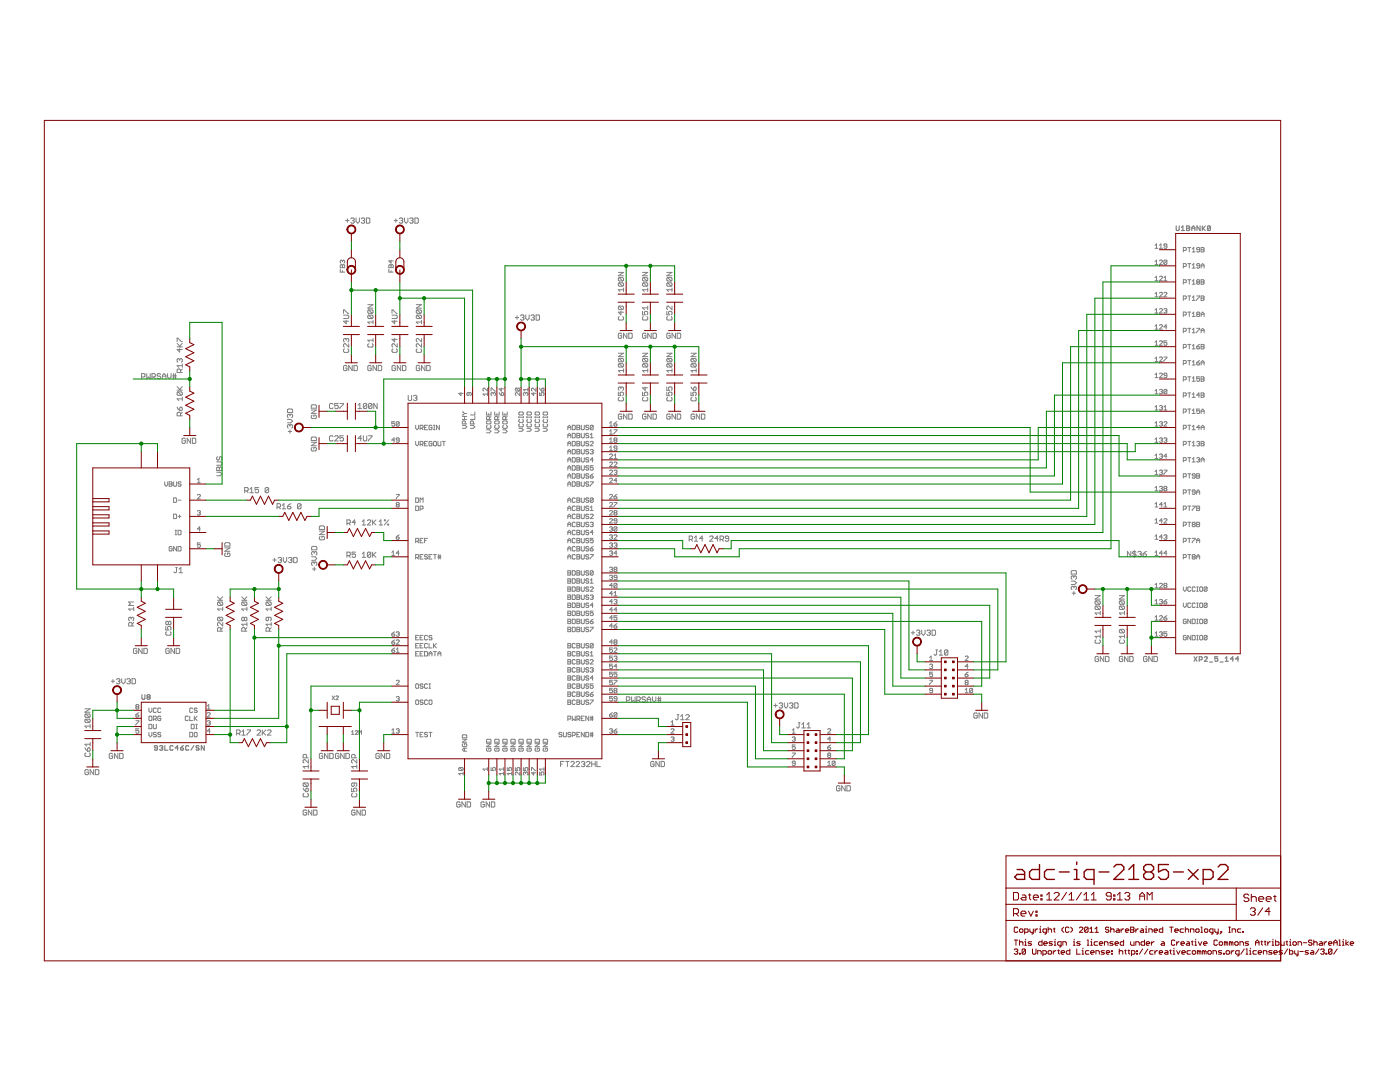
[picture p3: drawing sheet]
<svg xmlns="http://www.w3.org/2000/svg" width="279mm" height="216mm" viewBox="0 0 279 216" stroke-linecap="round" stroke-linejoin="round" font-family="sans-serif">
<g fill="#808080" stroke="#808080" stroke-width=".23">
<path d="M238.3 131l.6 1z"/>
<path d="M238.9 131l-.6 1z"/>
<path d="M239.3 131v1z"/>
<path d="M239.3 131h.5z"/>
<path d="M239.8 131l.1 .2z"/>
<path d="M239.9 131.2v.3z"/>
<path d="M239.9 131.5l-.1 .2z"/>
<path d="M239.3 131.7h.5z"/>
<path d="M240.4 132h.6z"/>
<path d="M241 131.3l-.6 .7z"/>
<path d="M241 131.2v.1z"/>
<path d="M240.8 131l.2 .2z"/>
<path d="M240.5 131h.3z"/>
<path d="M240.5 131l-.1 .2z"/>
<path d="M241.4 132.1h.6z"/>
<path d="M242.4 131h.6z"/>
<path d="M242.4 131v.5z"/>
<path d="M242.4 131.5l.3-.2z"/>
<path d="M242.7 131.3h.2z"/>
<path d="M242.9 131.3l.1 .2z"/>
<path d="M243 131.5v.3z"/>
<path d="M243 131.8l-.1 .2z"/>
<path d="M242.6 132h.3z"/>
<path d="M242.4 131.8l.2 .2z"/>
<path d="M243.5 132.1h.6z"/>
<path d="M244.5 131.3l.3-.3z"/>
<path d="M244.8 131v1z"/>
<path d="M244.5 132h.6z"/>
<path d="M246 131v1z"/>
<path d="M245.6 131.5l.4-.5z"/>
<path d="M245.6 131.5h.6z"/>
<path d="M247.1 131v1z"/>
<path d="M246.6 131.5l.5-.5z"/>
<path d="M246.6 131.5h.6z"/>
<path d="M30.8 149.5l.2 .2z"/>
<path d="M31 149.7h.3z"/>
<path d="M31.3 149.7l.1-.2z"/>
<path d="M31.4 148.9v.6z"/>
<path d="M31.3 148.8l.1 .1z"/>
<path d="M31 148.8h.3z"/>
<path d="M31 148.8l-.2 .1z"/>
<path d="M30.8 148.9v.2z"/>
<path d="M30.8 149.1l.2 .1z"/>
<path d="M31 149.2h.4z"/>
<path d="M32 148.8l-.1 .1z"/>
<path d="M32 148.8h.3z"/>
<path d="M32.3 148.8l.2 .1z"/>
<path d="M32.5 148.9v.2z"/>
<path d="M32.5 149.1l-.2 .1z"/>
<path d="M32.2 149.2h.1z"/>
<path d="M32.3 149.2l.2 .2z"/>
<path d="M32.5 149.4v.1z"/>
<path d="M32.5 149.5l-.2 .2z"/>
<path d="M32 149.7h.3z"/>
<path d="M31.9 149.5l.1 .2z"/>
<path d="M32.9 148.8v.9z"/>
<path d="M32.9 149.7h.6z"/>
<path d="M34.4 148.8l.1 .1z"/>
<path d="M34.1 148.8h.3z"/>
<path d="M34.1 148.8l-.2 .1z"/>
<path d="M33.9 148.9v.6z"/>
<path d="M33.9 149.5l.2 .2z"/>
<path d="M34.1 149.7h.3z"/>
<path d="M34.4 149.7l.1-.2z"/>
<path d="M35.4 148.8v.9z"/>
<path d="M35.4 148.8l-.4 .4z"/>
<path d="M35 149.2h.6z"/>
<path d="M36.3 148.9l.3-.1z"/>
<path d="M36.3 148.9l-.3 .3z"/>
<path d="M36 149.2v.3z"/>
<path d="M36 149.5l.2 .2z"/>
<path d="M36.2 149.7h.3z"/>
<path d="M36.6 149.5l-.1 .2z"/>
<path d="M36.6 149.4v.1z"/>
<path d="M36.5 149.2l.1 .2z"/>
<path d="M36 149.2h.5z"/>
<path d="M37.5 148.8l.2 .1z"/>
<path d="M37.2 148.8h.3z"/>
<path d="M37.2 148.8l-.1 .1z"/>
<path d="M37.1 148.9v.6z"/>
<path d="M37.1 149.5l.1 .2z"/>
<path d="M37.2 149.7h.3z"/>
<path d="M37.5 149.7l.2-.2z"/>
<path d="M38.7 148.8l-.6 .9z"/>
<path d="M39.6 148.8l.1 .1z"/>
<path d="M39.3 148.8h.3z"/>
<path d="M39.3 148.8l-.2 .1z"/>
<path d="M39.1 148.9v.2z"/>
<path d="M39.1 149.1l.2 .1z"/>
<path d="M39.3 149.2h.3z"/>
<path d="M39.6 149.2l.1 .2z"/>
<path d="M39.7 149.4v.1z"/>
<path d="M39.7 149.5l-.1 .2z"/>
<path d="M39.3 149.7h.3z"/>
<path d="M39.1 149.5l.2 .2z"/>
<path d="M40.2 148.8v.9z"/>
<path d="M40.2 148.8l.6 .9z"/>
<path d="M40.8 148.8v.9z"/>
<path d="M234.7 45.1v.7z"/>
<path d="M234.7 45.8l.2 .2z"/>
<path d="M234.9 46h.3z"/>
<path d="M235.2 46l.1-.2z"/>
<path d="M235.3 45.1v.7z"/>
<path d="M236.1 45.1l-.3 .3z"/>
<path d="M236.1 45.1v.9z"/>
<path d="M235.8 46h.6z"/>
<path d="M236.8 45.1v.9z"/>
<path d="M236.8 45.1h.5z"/>
<path d="M237.3 45.1l.1 .2z"/>
<path d="M237.4 45.3v.1z"/>
<path d="M237.4 45.4l-.1 .2z"/>
<path d="M237.3 45.6l.1 .1z"/>
<path d="M237.4 45.7v.1z"/>
<path d="M237.4 45.8l-.1 .2z"/>
<path d="M236.8 46h.5z"/>
<path d="M236.8 45.6h.5z"/>
<path d="M237.8 45.4v.6z"/>
<path d="M237.8 45.4l.4-.3z"/>
<path d="M238.2 45.1l.3 .3z"/>
<path d="M238.5 45.4v.6z"/>
<path d="M237.8 45.6h.7z"/>
<path d="M238.9 45.1v.9z"/>
<path d="M238.9 45.1l.6 .9z"/>
<path d="M239.5 45.1v.9z"/>
<path d="M239.9 45.1v.9z"/>
<path d="M240.5 45.1l-.6 .6z"/>
<path d="M240.1 45.6l.4 .4z"/>
<path d="M241 45.3v.5z"/>
<path d="M241.1 45.1l-.1 .2z"/>
<path d="M241.1 45.1h.3z"/>
<path d="M241.4 45.1l.2 .2z"/>
<path d="M241.6 45.3v.5z"/>
<path d="M241.6 45.8l-.2 .2z"/>
<path d="M241.1 46h.3z"/>
<path d="M241 45.8l.1 .2z"/>
<path d="M241 45.8l.6-.5z"/>
<path d="M28.3 138.6v.8z"/>
<path d="M28.3 139.4l.2 .1z"/>
<path d="M28.5 139.5h.3z"/>
<path d="M28.8 139.5l.1-.1z"/>
<path d="M28.9 138.6v.8z"/>
<path d="M29.4 138.8l.1-.2z"/>
<path d="M29.5 138.6h.3z"/>
<path d="M29.8 138.6l.2 .2z"/>
<path d="M30 138.8v.1z"/>
<path d="M30 138.9l-.2 .2z"/>
<path d="M29.8 139.1l.2 .1z"/>
<path d="M30 139.2v.2z"/>
<path d="M30 139.4l-.2 .1z"/>
<path d="M29.5 139.5h.3z"/>
<path d="M29.4 139.4l.1 .1z"/>
<path d="M29.4 139.2v.2z"/>
<path d="M29.4 139.2l.1-.1z"/>
<path d="M29.4 138.9l.1 .2z"/>
<path d="M29.4 138.8v.1z"/>
<path d="M29.5 139.1h.3z"/>
</g>
<g fill="#808080" stroke="#808080" stroke-width=".2">
<path d="M223.9 131l.2 .1z"/>
<path d="M223.6 131h.3z"/>
<path d="M223.6 131l-.2 .1z"/>
<path d="M223.4 131.1v.7z"/>
<path d="M223.4 131.8l.2 .2z"/>
<path d="M223.6 132h.3z"/>
<path d="M223.9 132l.2-.2z"/>
<path d="M224.1 131.5v.3z"/>
<path d="M223.7 131.5h.4z"/>
<path d="M224.4 131v1z"/>
<path d="M224.4 131l.7 1z"/>
<path d="M225.1 131v1z"/>
<path d="M225.5 131v1z"/>
<path d="M225.5 132h.5z"/>
<path d="M226 132l.1-.2z"/>
<path d="M226.1 131.1v.7z"/>
<path d="M226 131l.1 .1z"/>
<path d="M225.5 131h.5z"/>
<path d="M228.7 131l.2 .1z"/>
<path d="M228.4 131h.3z"/>
<path d="M228.4 131l-.2 .1z"/>
<path d="M228.2 131.1v.7z"/>
<path d="M228.2 131.8l.2 .2z"/>
<path d="M228.4 132h.3z"/>
<path d="M228.7 132l.2-.2z"/>
<path d="M228.9 131.5v.3z"/>
<path d="M228.6 131.5h.3z"/>
<path d="M229.3 131v1z"/>
<path d="M229.3 131l.7 1z"/>
<path d="M230 131v1z"/>
<path d="M230.3 131v1z"/>
<path d="M230.3 132h.5z"/>
<path d="M230.8 132l.2-.2z"/>
<path d="M231 131.1v.7z"/>
<path d="M230.8 131l.2 .1z"/>
<path d="M230.3 131h.5z"/>
<path d="M223.4 122.3l.3 .4z"/>
<path d="M223.4 122.3h1z"/>
<path d="M224.4 122v.7z"/>
<path d="M223.6 121.6h.6z"/>
<path d="M223.4 121.5l.2 .1z"/>
<path d="M223.4 121.1v.4z"/>
<path d="M223.4 121.1l.2-.2z"/>
<path d="M223.6 120.9h.6z"/>
<path d="M224.2 120.9l.2 .2z"/>
<path d="M224.4 121.1v.4z"/>
<path d="M224.4 121.5l-.2 .1z"/>
<path d="M223.6 120.9l.6 .7z"/>
<path d="M223.6 120.6h.6z"/>
<path d="M223.4 120.4l.2 .2z"/>
<path d="M223.4 120.1v.3z"/>
<path d="M223.4 120.1l.2-.2z"/>
<path d="M223.6 119.9h.6z"/>
<path d="M224.2 119.9l.2 .2z"/>
<path d="M224.4 120.1v.3z"/>
<path d="M224.4 120.4l-.2 .2z"/>
<path d="M223.6 119.9l.6 .7z"/>
<path d="M223.4 119.5h1z"/>
<path d="M223.4 119.5l1-.6z"/>
<path d="M223.4 118.9h1z"/>
<path d="M218.5 122.3l.4 .4z"/>
<path d="M218.5 122.3h1.1z"/>
<path d="M219.6 122v.7z"/>
<path d="M218.7 121.6h.7z"/>
<path d="M218.5 121.5l.2 .1z"/>
<path d="M218.5 121.1v.4z"/>
<path d="M218.5 121.1l.2-.2z"/>
<path d="M218.7 120.9h.7z"/>
<path d="M219.4 120.9l.2 .2z"/>
<path d="M219.6 121.1v.4z"/>
<path d="M219.6 121.5l-.2 .1z"/>
<path d="M218.7 120.9l.7 .7z"/>
<path d="M218.7 120.6h.7z"/>
<path d="M218.5 120.4l.2 .2z"/>
<path d="M218.5 120.1v.3z"/>
<path d="M218.5 120.1l.2-.2z"/>
<path d="M218.7 119.9h.7z"/>
<path d="M219.4 119.9l.2 .2z"/>
<path d="M219.6 120.1v.3z"/>
<path d="M219.6 120.4l-.2 .2z"/>
<path d="M218.7 119.9l.7 .7z"/>
<path d="M218.5 119.5h1.1z"/>
<path d="M218.5 119.5l1.1-.6z"/>
<path d="M218.5 118.9h1.1z"/>
<path d="M219.1 131l.1 .1z"/>
<path d="M218.7 131h.4z"/>
<path d="M218.7 131l-.2 .1z"/>
<path d="M218.5 131.1v.7z"/>
<path d="M218.5 131.8l.2 .2z"/>
<path d="M218.7 132h.4z"/>
<path d="M219.1 132l.1-.2z"/>
<path d="M219.2 131.5v.3z"/>
<path d="M218.9 131.5h.3z"/>
<path d="M219.6 131v1z"/>
<path d="M219.6 131l.7 1z"/>
<path d="M220.3 131v1z"/>
<path d="M220.6 131v1z"/>
<path d="M220.6 132h.5z"/>
<path d="M221.1 132l.2-.2z"/>
<path d="M221.3 131.1v.7z"/>
<path d="M221.1 131l.2 .1z"/>
<path d="M220.6 131h.5z"/>
<path d="M214.3 118v.7z"/>
<path d="M214 118.4h.7z"/>
<path d="M213.8 117.5l.2 .2z"/>
<path d="M213.8 117.2v.3z"/>
<path d="M213.8 117.2l.2-.2z"/>
<path d="M214 117h.1z"/>
<path d="M214.1 117l.2 .2z"/>
<path d="M214.3 117.2v.1z"/>
<path d="M214.3 117.2l.2-.2z"/>
<path d="M214.5 117h.2z"/>
<path d="M214.7 117l.1 .2z"/>
<path d="M214.8 117.2v.3z"/>
<path d="M214.8 117.5l-.1 .2z"/>
<path d="M213.8 116.6h.7z"/>
<path d="M214.5 116.6l.3-.3z"/>
<path d="M214.5 116l.3 .3z"/>
<path d="M213.8 116h.7z"/>
<path d="M213.8 115.4l.2 .2z"/>
<path d="M213.8 115.1v.3z"/>
<path d="M213.8 115.1l.2-.2z"/>
<path d="M214 114.9h.1z"/>
<path d="M214.1 114.9l.2 .2z"/>
<path d="M214.3 115.1v.2z"/>
<path d="M214.5 114.9l-.2 .2z"/>
<path d="M214.5 114.9h.2z"/>
<path d="M214.7 114.9l.1 .2z"/>
<path d="M214.8 115.1v.3z"/>
<path d="M214.8 115.4l-.1 .2z"/>
<path d="M213.8 114.6h1z"/>
<path d="M214.8 114v.6z"/>
<path d="M214.7 113.9l.1 .1z"/>
<path d="M214 113.9h.7z"/>
<path d="M214 113.9l-.2 .1z"/>
<path d="M213.8 114v.6z"/>
<path d="M111.9 151.9v1.1z"/>
<path d="M111.9 151.9h.6z"/>
<path d="M111.9 152.5h.3z"/>
<path d="M113.2 151.9v1.1z"/>
<path d="M112.9 151.9h.7z"/>
<path d="M113.9 153h.7z"/>
<path d="M113.9 153l.7-.7z"/>
<path d="M114.6 152.1v.2z"/>
<path d="M114.4 151.9l.2 .2z"/>
<path d="M114.1 151.9h.3z"/>
<path d="M114.1 151.9l-.2 .2z"/>
<path d="M115 153h.7z"/>
<path d="M115 153l.7-.7z"/>
<path d="M115.7 152.1v.2z"/>
<path d="M115.5 151.9l.2 .2z"/>
<path d="M115.1 151.9h.4z"/>
<path d="M115.1 151.9l-.1 .2z"/>
<path d="M116.2 151.9l-.2 .2z"/>
<path d="M116.2 151.9h.3z"/>
<path d="M116.5 151.9l.2 .2z"/>
<path d="M116.7 152.1v.2z"/>
<path d="M116.5 152.5l.2-.2z"/>
<path d="M116.4 152.5h.1z"/>
<path d="M116.5 152.5l.2 .1z"/>
<path d="M116.7 152.6v.2z"/>
<path d="M116.5 153l.2-.2z"/>
<path d="M116.2 153h.3z"/>
<path d="M116 152.8l.2 .2z"/>
<path d="M117.1 153h.7z"/>
<path d="M117.1 153l.7-.7z"/>
<path d="M117.8 152.1v.2z"/>
<path d="M117.6 151.9l.2 .2z"/>
<path d="M117.2 151.9h.4z"/>
<path d="M117.2 151.9l-.1 .2z"/>
<path d="M118.1 151.9v1.1z"/>
<path d="M118.1 152.5h.7z"/>
<path d="M118.8 151.9v1.1z"/>
<path d="M119.1 151.9v1.1z"/>
<path d="M119.1 153h.7z"/>
<path d="M102.8 63.4h.7z"/>
<path d="M103.2 63v.7z"/>
<path d="M103.9 63l.2-.2z"/>
<path d="M104.1 62.8h.3z"/>
<path d="M104.4 62.8l.2 .2z"/>
<path d="M104.6 63v.2z"/>
<path d="M104.6 63.2l-.2 .2z"/>
<path d="M104.2 63.4h.2z"/>
<path d="M104.4 63.4l.2 .1z"/>
<path d="M104.6 63.5v.2z"/>
<path d="M104.6 63.7l-.2 .2z"/>
<path d="M104.1 63.9h.3z"/>
<path d="M103.9 63.7l.2 .2z"/>
<path d="M104.9 62.8v.7z"/>
<path d="M104.9 63.5l.4 .4z"/>
<path d="M105.3 63.9l.3-.4z"/>
<path d="M105.6 62.8v.7z"/>
<path d="M106 63l.1-.2z"/>
<path d="M106.1 62.8h.4z"/>
<path d="M106.5 62.8l.1 .2z"/>
<path d="M106.6 63v.2z"/>
<path d="M106.6 63.2l-.1 .2z"/>
<path d="M106.3 63.4h.2z"/>
<path d="M106.5 63.4l.1 .1z"/>
<path d="M106.6 63.5v.2z"/>
<path d="M106.6 63.7l-.1 .2z"/>
<path d="M106.1 63.9h.4z"/>
<path d="M106 63.7l.1 .2z"/>
<path d="M107 62.8v1.1z"/>
<path d="M107 63.9h.5z"/>
<path d="M107.5 63.9l.2-.2z"/>
<path d="M107.7 63v.7z"/>
<path d="M107.5 62.8l.2 .2z"/>
<path d="M107 62.8h.5z"/>
<path d="M57.9 85.8v.7z"/>
<path d="M57.5 86.1h.7z"/>
<path d="M57.4 85.2l.1 .2z"/>
<path d="M57.4 84.9v.3z"/>
<path d="M57.4 84.9l.1-.2z"/>
<path d="M57.5 84.7h.2z"/>
<path d="M57.7 84.7l.2 .2z"/>
<path d="M57.9 84.9v.2z"/>
<path d="M57.9 84.9l.1-.2z"/>
<path d="M58 84.7h.2z"/>
<path d="M58.2 84.7l.2 .2z"/>
<path d="M58.4 84.9v.3z"/>
<path d="M58.2 85.4l.2-.2z"/>
<path d="M57.4 84.4h.6z"/>
<path d="M58 84.4l.4-.4z"/>
<path d="M58 83.7l.4 .3z"/>
<path d="M57.4 83.7h.6z"/>
<path d="M57.4 83.2l.1 .1z"/>
<path d="M57.4 82.8v.4z"/>
<path d="M57.4 82.8l.1-.1z"/>
<path d="M57.5 82.7h.2z"/>
<path d="M57.7 82.7l.2 .1z"/>
<path d="M57.9 82.8v.2z"/>
<path d="M57.9 82.8l.1-.1z"/>
<path d="M58 82.7h.2z"/>
<path d="M58.2 82.7l.2 .1z"/>
<path d="M58.4 82.8v.4z"/>
<path d="M58.2 83.3l.2-.1z"/>
<path d="M57.4 82.3h1z"/>
<path d="M58.4 81.8v.5z"/>
<path d="M58.2 81.6l.2 .2z"/>
<path d="M57.5 81.6h.7z"/>
<path d="M57.5 81.6l-.1 .2z"/>
<path d="M57.4 81.8v.5z"/>
<path d="M96.5 160l.2 .2z"/>
<path d="M96.2 160h.3z"/>
<path d="M96.2 160l-.2 .2z"/>
<path d="M96 160.2v.7z"/>
<path d="M96 160.9l.2 .1z"/>
<path d="M96.2 161h.3z"/>
<path d="M96.5 161l.2-.1z"/>
<path d="M96.7 160.5v.4z"/>
<path d="M96.3 160.5h.4z"/>
<path d="M97 160v1z"/>
<path d="M97 160l.7 1z"/>
<path d="M97.7 160v1z"/>
<path d="M98.1 160v1z"/>
<path d="M98.1 161h.5z"/>
<path d="M98.6 161l.1-.1z"/>
<path d="M98.7 160.2v.7z"/>
<path d="M98.6 160l.1 .2z"/>
<path d="M98.1 160h.5z"/>
<path d="M91.7 160l.1 .2z"/>
<path d="M91.3 160h.4z"/>
<path d="M91.3 160l-.2 .2z"/>
<path d="M91.1 160.2v.7z"/>
<path d="M91.1 160.9l.2 .1z"/>
<path d="M91.3 161h.4z"/>
<path d="M91.7 161l.1-.1z"/>
<path d="M91.8 160.5v.4z"/>
<path d="M91.5 160.5h.3z"/>
<path d="M92.2 160v1z"/>
<path d="M92.2 160l.7 1z"/>
<path d="M92.9 160v1z"/>
<path d="M93.2 160v1z"/>
<path d="M93.2 161h.5z"/>
<path d="M93.7 161l.2-.1z"/>
<path d="M93.9 160.2v.7z"/>
<path d="M93.7 160l.2 .2z"/>
<path d="M93.2 160h.5z"/>
<path d="M73.4 64.3l.3 .3z"/>
<path d="M73.4 64.3h1z"/>
<path d="M74.4 63.9v.7z"/>
<path d="M73.6 63.6h.7z"/>
<path d="M73.4 63.4l.2 .2z"/>
<path d="M73.4 63.1v.3z"/>
<path d="M73.4 63.1l.2-.2z"/>
<path d="M73.6 62.9h.7z"/>
<path d="M74.3 62.9l.1 .2z"/>
<path d="M74.4 63.1v.3z"/>
<path d="M74.4 63.4l-.1 .2z"/>
<path d="M73.6 62.9l.7 .7z"/>
<path d="M73.6 62.5h.7z"/>
<path d="M73.4 62.4l.2 .1z"/>
<path d="M73.4 62v.4z"/>
<path d="M73.4 62l.2-.2z"/>
<path d="M73.6 61.8h.7z"/>
<path d="M74.3 61.8l.1 .2z"/>
<path d="M74.4 62v.4z"/>
<path d="M74.4 62.4l-.1 .1z"/>
<path d="M73.6 61.8l.7 .7z"/>
<path d="M73.4 61.5h1z"/>
<path d="M73.4 61.5l1-.7z"/>
<path d="M73.4 60.8h1z"/>
<path d="M73.9 72.9l.2 .2z"/>
<path d="M73.6 72.9h.3z"/>
<path d="M73.6 72.9l-.2 .2z"/>
<path d="M73.4 73.1v.7z"/>
<path d="M73.4 73.8l.2 .2z"/>
<path d="M73.6 74h.3z"/>
<path d="M74.1 73.8l-.2 .2z"/>
<path d="M74.1 73.4v.4z"/>
<path d="M73.7 73.4h.4z"/>
<path d="M74.4 72.9v1.1z"/>
<path d="M74.4 72.9l.7 1.1z"/>
<path d="M75.1 72.9v1.1z"/>
<path d="M75.5 72.9v1.1z"/>
<path d="M75.5 74h.5z"/>
<path d="M76 74l.2-.2z"/>
<path d="M76.2 73.1v.7z"/>
<path d="M76 72.9l.2 .2z"/>
<path d="M75.5 72.9h.5z"/>
<path d="M83.1 64.3l.3 .3z"/>
<path d="M83.1 64.3h1z"/>
<path d="M84.1 63.9v.7z"/>
<path d="M83.2 63.6h.7z"/>
<path d="M83.1 63.4l.1 .2z"/>
<path d="M83.1 63.1v.3z"/>
<path d="M83.1 63.1l.1-.2z"/>
<path d="M83.2 62.9h.7z"/>
<path d="M83.9 62.9l.2 .2z"/>
<path d="M84.1 63.1v.3z"/>
<path d="M84.1 63.4l-.2 .2z"/>
<path d="M83.2 62.9l.7 .7z"/>
<path d="M83.2 62.5h.7z"/>
<path d="M83.1 62.4l.1 .1z"/>
<path d="M83.1 62v.4z"/>
<path d="M83.1 62l.1-.2z"/>
<path d="M83.2 61.8h.7z"/>
<path d="M83.9 61.8l.2 .2z"/>
<path d="M84.1 62v.4z"/>
<path d="M84.1 62.4l-.2 .1z"/>
<path d="M83.2 61.8l.7 .7z"/>
<path d="M83.1 61.5h1z"/>
<path d="M83.1 61.5l1-.7z"/>
<path d="M83.1 60.8h1z"/>
<path d="M83.6 72.9l.2 .2z"/>
<path d="M83.2 72.9h.4z"/>
<path d="M83.2 72.9l-.1 .2z"/>
<path d="M83.1 73.1v.7z"/>
<path d="M83.1 73.8l.1 .2z"/>
<path d="M83.2 74h.4z"/>
<path d="M83.6 74l.2-.2z"/>
<path d="M83.8 73.4v.4z"/>
<path d="M83.4 73.4h.4z"/>
<path d="M84.1 72.9v1.1z"/>
<path d="M84.1 72.9l.7 1.1z"/>
<path d="M84.8 72.9v1.1z"/>
<path d="M85.2 72.9v1.1z"/>
<path d="M85.2 74h.5z"/>
<path d="M85.9 73.8l-.2 .2z"/>
<path d="M85.9 73.1v.7z"/>
<path d="M85.7 72.9l.2 .2z"/>
<path d="M85.2 72.9h.5z"/>
<path d="M68.6 64.1h1z"/>
<path d="M68.6 64.1l.5 .5z"/>
<path d="M69.1 63.9v.7z"/>
<path d="M68.6 63.6h.8z"/>
<path d="M69.4 63.6l.2-.2z"/>
<path d="M69.6 63.1v.3z"/>
<path d="M69.4 62.9l.2 .2z"/>
<path d="M68.6 62.9h.8z"/>
<path d="M68.6 61.8v.7z"/>
<path d="M68.6 61.8h.1z"/>
<path d="M68.7 61.8l.7 .7z"/>
<path d="M69.4 62.5h.2z"/>
<path d="M69.1 72.9l.2 .2z"/>
<path d="M68.7 72.9h.4z"/>
<path d="M68.7 72.9l-.1 .2z"/>
<path d="M68.6 73.1v.7z"/>
<path d="M68.6 73.8l.1 .2z"/>
<path d="M68.7 74h.4z"/>
<path d="M69.3 73.8l-.2 .2z"/>
<path d="M69.3 73.4v.4z"/>
<path d="M68.9 73.4h.4z"/>
<path d="M69.6 72.9v1.1z"/>
<path d="M69.6 72.9l.7 1.1z"/>
<path d="M70.3 72.9v1.1z"/>
<path d="M70.7 72.9v1.1z"/>
<path d="M70.7 74h.5z"/>
<path d="M71.2 74l.1-.2z"/>
<path d="M71.3 73.1v.7z"/>
<path d="M71.2 72.9l.1 .2z"/>
<path d="M70.7 72.9h.5z"/>
<path d="M78.2 64.1h1.1z"/>
<path d="M78.2 64.1l.6 .5z"/>
<path d="M78.8 63.9v.7z"/>
<path d="M78.2 63.6h.9z"/>
<path d="M79.1 63.6l.2-.2z"/>
<path d="M79.3 63.1v.3z"/>
<path d="M79.1 62.9l.2 .2z"/>
<path d="M78.2 62.9h.9z"/>
<path d="M78.2 61.8v.7z"/>
<path d="M78.2 61.8h.2z"/>
<path d="M78.4 61.8l.7 .7z"/>
<path d="M79.1 62.5h.2z"/>
<path d="M78.8 72.9l.1 .2z"/>
<path d="M78.4 72.9h.4z"/>
<path d="M78.4 72.9l-.2 .2z"/>
<path d="M78.2 73.1v.7z"/>
<path d="M78.2 73.8l.2 .2z"/>
<path d="M78.4 74h.4z"/>
<path d="M78.8 74l.1-.2z"/>
<path d="M78.9 73.4v.4z"/>
<path d="M78.6 73.4h.3z"/>
<path d="M79.3 72.9v1.1z"/>
<path d="M79.3 72.9l.7 1.1z"/>
<path d="M80 72.9v1.1z"/>
<path d="M80.3 72.9v1.1z"/>
<path d="M80.3 74h.5z"/>
<path d="M81 73.8l-.2 .2z"/>
<path d="M81 73.1v.7z"/>
<path d="M80.8 72.9l.2 .2z"/>
<path d="M80.3 72.9h.5z"/>
<path d="M69 44h.7z"/>
<path d="M69.3 43.7v.7z"/>
<path d="M70 43.7l.2-.2z"/>
<path d="M70.2 43.5h.3z"/>
<path d="M70.5 43.5l.2 .2z"/>
<path d="M70.7 43.7v.1z"/>
<path d="M70.7 43.8l-.2 .2z"/>
<path d="M70.4 44h.1z"/>
<path d="M70.5 44l.2 .2z"/>
<path d="M70.7 44.2v.2z"/>
<path d="M70.7 44.4l-.2 .1z"/>
<path d="M70.2 44.5h.3z"/>
<path d="M70 44.4l.2 .1z"/>
<path d="M71.1 43.5v.7z"/>
<path d="M71.1 44.2l.3 .3z"/>
<path d="M71.4 44.5l.3-.3z"/>
<path d="M71.7 43.5v.7z"/>
<path d="M72.1 43.7l.2-.2z"/>
<path d="M72.3 43.5h.3z"/>
<path d="M72.6 43.5l.2 .2z"/>
<path d="M72.8 43.7v.1z"/>
<path d="M72.6 44l.2-.2z"/>
<path d="M72.4 44h.2z"/>
<path d="M72.6 44l.2 .2z"/>
<path d="M72.8 44.2v.2z"/>
<path d="M72.6 44.5l.2-.1z"/>
<path d="M72.3 44.5h.3z"/>
<path d="M72.1 44.4l.2 .1z"/>
<path d="M73.1 43.5v1z"/>
<path d="M73.1 44.5h.5z"/>
<path d="M73.6 44.5l.2-.1z"/>
<path d="M73.8 43.7v.7z"/>
<path d="M73.6 43.5l.2 .2z"/>
<path d="M73.1 43.5h.5z"/>
<path d="M72 87v1z"/>
<path d="M72 87l-.5 .5z"/>
<path d="M71.5 87.5h.7z"/>
<path d="M72.5 87v.8z"/>
<path d="M72.5 87.8l.2 .2z"/>
<path d="M72.7 88h.3z"/>
<path d="M73 88l.2-.2z"/>
<path d="M73.2 87v.8z"/>
<path d="M73.6 87h.6z"/>
<path d="M74.2 87v.1z"/>
<path d="M74.2 87.1l-.6 .7z"/>
<path d="M73.6 87.8v.2z"/>
<path d="M62.3 89.3l-.2 .2z"/>
<path d="M62.1 89.5v.3z"/>
<path d="M62.1 89.8l.2 .2z"/>
<path d="M62.3 90h.7z"/>
<path d="M63 90l.1-.2z"/>
<path d="M63.1 89.5v.3z"/>
<path d="M63 89.3l.1 .2z"/>
<path d="M62.6 89.3h.4z"/>
<path d="M62.6 89.3v.3z"/>
<path d="M62.1 88.9h1z"/>
<path d="M62.1 88.9l1-.7z"/>
<path d="M62.1 88.2h1z"/>
<path d="M62.1 87.9h1z"/>
<path d="M63.1 87.4v.5z"/>
<path d="M63 87.2l.1 .2z"/>
<path d="M62.3 87.2h.7z"/>
<path d="M62.3 87.2l-.2 .2z"/>
<path d="M62.1 87.4v.5z"/>
<path d="M123.4 57.8l.3 .4z"/>
<path d="M123.4 57.8h1z"/>
<path d="M124.4 57.5v.7z"/>
<path d="M123.6 57.1h.6z"/>
<path d="M123.4 56.9l.2 .2z"/>
<path d="M123.4 56.6v.3z"/>
<path d="M123.4 56.6l.2-.2z"/>
<path d="M123.6 56.4h.6z"/>
<path d="M124.2 56.4l.2 .2z"/>
<path d="M124.4 56.6v.3z"/>
<path d="M124.2 57.1l.2-.2z"/>
<path d="M123.6 56.4l.6 .7z"/>
<path d="M123.6 56.1h.6z"/>
<path d="M123.4 55.9l.2 .2z"/>
<path d="M123.4 55.6v.3z"/>
<path d="M123.4 55.6l.2-.2z"/>
<path d="M123.6 55.4h.6z"/>
<path d="M124.2 55.4l.2 .2z"/>
<path d="M124.4 55.6v.3z"/>
<path d="M124.2 56.1l.2-.2z"/>
<path d="M123.6 55.4l.6 .7z"/>
<path d="M123.4 55h1z"/>
<path d="M123.4 55l1-.6z"/>
<path d="M123.4 54.4h1z"/>
<path d="M128.2 57.8l.4 .4z"/>
<path d="M128.2 57.8h1.1z"/>
<path d="M129.3 57.5v.7z"/>
<path d="M128.4 57.1h.7z"/>
<path d="M128.2 56.9l.2 .2z"/>
<path d="M128.2 56.6v.3z"/>
<path d="M128.2 56.6l.2-.2z"/>
<path d="M128.4 56.4h.7z"/>
<path d="M129.1 56.4l.2 .2z"/>
<path d="M129.3 56.6v.3z"/>
<path d="M129.3 56.9l-.2 .2z"/>
<path d="M128.4 56.4l.7 .7z"/>
<path d="M128.4 56.1h.7z"/>
<path d="M128.2 55.9l.2 .2z"/>
<path d="M128.2 55.6v.3z"/>
<path d="M128.2 55.6l.2-.2z"/>
<path d="M128.4 55.4h.7z"/>
<path d="M129.1 55.4l.2 .2z"/>
<path d="M129.3 55.6v.3z"/>
<path d="M129.3 55.9l-.2 .2z"/>
<path d="M128.4 55.4l.7 .7z"/>
<path d="M128.2 55h1.1z"/>
<path d="M128.2 55l1.1-.6z"/>
<path d="M128.2 54.4h1.1z"/>
<path d="M133.1 57.8l.3 .4z"/>
<path d="M133.1 57.8h1z"/>
<path d="M134.1 57.5v.7z"/>
<path d="M133.2 57.1h.7z"/>
<path d="M133.1 56.9l.1 .2z"/>
<path d="M133.1 56.6v.3z"/>
<path d="M133.1 56.6l.1-.2z"/>
<path d="M133.2 56.4h.7z"/>
<path d="M133.9 56.4l.2 .2z"/>
<path d="M134.1 56.6v.3z"/>
<path d="M134.1 56.9l-.2 .2z"/>
<path d="M133.2 56.4l.7 .7z"/>
<path d="M133.2 56.1h.7z"/>
<path d="M133.1 55.9l.1 .2z"/>
<path d="M133.1 55.6v.3z"/>
<path d="M133.1 55.6l.1-.2z"/>
<path d="M133.2 55.4h.7z"/>
<path d="M133.9 55.4l.2 .2z"/>
<path d="M134.1 55.6v.3z"/>
<path d="M134.1 55.9l-.2 .2z"/>
<path d="M133.2 55.4l.7 .7z"/>
<path d="M133.1 55h1z"/>
<path d="M133.1 55l1-.6z"/>
<path d="M133.1 54.4h1z"/>
<path d="M133.6 66.5l.2 .2z"/>
<path d="M133.2 66.5h.4z"/>
<path d="M133.2 66.5l-.1 .2z"/>
<path d="M133.1 66.7v.6z"/>
<path d="M133.1 67.3l.1 .2z"/>
<path d="M133.2 67.5h.4z"/>
<path d="M133.6 67.5l.2-.2z"/>
<path d="M133.8 67v.3z"/>
<path d="M133.4 67h.4z"/>
<path d="M134.1 66.5v1z"/>
<path d="M134.1 66.5l.7 1z"/>
<path d="M134.8 66.5v1z"/>
<path d="M135.1 66.5v1z"/>
<path d="M135.1 67.5h.6z"/>
<path d="M135.7 67.5l.1-.2z"/>
<path d="M135.8 66.7v.6z"/>
<path d="M135.7 66.5l.1 .2z"/>
<path d="M135.1 66.5h.6z"/>
<path d="M128.8 66.5l.1 .2z"/>
<path d="M128.4 66.5h.4z"/>
<path d="M128.2 66.7l.2-.2z"/>
<path d="M128.2 66.7v.6z"/>
<path d="M128.2 67.3l.2 .2z"/>
<path d="M128.4 67.5h.4z"/>
<path d="M128.8 67.5l.1-.2z"/>
<path d="M128.9 67v.3z"/>
<path d="M128.6 67h.3z"/>
<path d="M129.3 66.5v1z"/>
<path d="M129.3 66.5l.7 1z"/>
<path d="M130 66.5v1z"/>
<path d="M130.3 66.5v1z"/>
<path d="M130.3 67.5h.5z"/>
<path d="M130.8 67.5l.2-.2z"/>
<path d="M131 66.7v.6z"/>
<path d="M130.8 66.5l.2 .2z"/>
<path d="M130.3 66.5h.5z"/>
<path d="M123.9 66.5l.2 .2z"/>
<path d="M123.6 66.5h.3z"/>
<path d="M123.6 66.5l-.2 .2z"/>
<path d="M123.4 66.7v.6z"/>
<path d="M123.4 67.3l.2 .2z"/>
<path d="M123.6 67.5h.3z"/>
<path d="M123.9 67.5l.2-.2z"/>
<path d="M124.1 67v.3z"/>
<path d="M123.7 67h.4z"/>
<path d="M124.4 66.5v1z"/>
<path d="M124.4 66.5l.7 1z"/>
<path d="M125.1 66.5v1z"/>
<path d="M125.5 66.5v1z"/>
<path d="M125.5 67.5h.5z"/>
<path d="M126 67.5l.2-.2z"/>
<path d="M126.2 66.7v.6z"/>
<path d="M126 66.5l.2 .2z"/>
<path d="M125.5 66.5h.5z"/>
<path d="M78.7 44h.6z"/>
<path d="M79 43.7v.7z"/>
<path d="M79.7 43.7l.2-.2z"/>
<path d="M79.9 43.5h.3z"/>
<path d="M80.2 43.5l.2 .2z"/>
<path d="M80.4 43.7v.1z"/>
<path d="M80.4 43.8l-.2 .2z"/>
<path d="M80 44h.2z"/>
<path d="M80.2 44l.2 .2z"/>
<path d="M80.4 44.2v.2z"/>
<path d="M80.4 44.4l-.2 .1z"/>
<path d="M79.9 44.5h.3z"/>
<path d="M79.7 44.4l.2 .1z"/>
<path d="M80.7 43.5v.7z"/>
<path d="M80.7 44.2l.4 .3z"/>
<path d="M81.1 44.5l.3-.3z"/>
<path d="M81.4 43.5v.7z"/>
<path d="M81.8 43.7l.1-.2z"/>
<path d="M81.9 43.5h.4z"/>
<path d="M82.3 43.5l.1 .2z"/>
<path d="M82.4 43.7v.1z"/>
<path d="M82.4 43.8l-.1 .2z"/>
<path d="M82.1 44h.2z"/>
<path d="M82.3 44l.1 .2z"/>
<path d="M82.4 44.2v.2z"/>
<path d="M82.4 44.4l-.1 .1z"/>
<path d="M81.9 44.5h.4z"/>
<path d="M81.8 44.4l.1 .1z"/>
<path d="M82.8 43.5v1z"/>
<path d="M82.8 44.5h.5z"/>
<path d="M83.3 44.5l.2-.1z"/>
<path d="M83.5 43.7v.7z"/>
<path d="M83.3 43.5l.2 .2z"/>
<path d="M82.8 43.5h.5z"/>
<path d="M123.4 73.9l.3 .4z"/>
<path d="M123.4 73.9h1z"/>
<path d="M124.4 73.6v.7z"/>
<path d="M123.6 73.2h.6z"/>
<path d="M123.4 73.1l.2 .1z"/>
<path d="M123.4 72.7v.4z"/>
<path d="M123.4 72.7l.2-.1z"/>
<path d="M123.6 72.6h.6z"/>
<path d="M124.2 72.6l.2 .1z"/>
<path d="M124.4 72.7v.4z"/>
<path d="M124.2 73.2l.2-.1z"/>
<path d="M123.6 72.6l.6 .6z"/>
<path d="M123.6 72.2h.6z"/>
<path d="M123.4 72l.2 .2z"/>
<path d="M123.4 71.7v.3z"/>
<path d="M123.4 71.7l.2-.2z"/>
<path d="M123.6 71.5h.6z"/>
<path d="M124.2 71.5l.2 .2z"/>
<path d="M124.4 71.7v.3z"/>
<path d="M124.2 72.2l.2-.2z"/>
<path d="M123.6 71.5l.6 .7z"/>
<path d="M123.4 71.2h1z"/>
<path d="M123.4 71.2l1-.7z"/>
<path d="M123.4 70.5h1z"/>
<path d="M128.2 73.9l.4 .4z"/>
<path d="M128.2 73.9h1.1z"/>
<path d="M129.3 73.6v.7z"/>
<path d="M128.4 73.2h.7z"/>
<path d="M128.2 73.1l.2 .1z"/>
<path d="M128.2 72.7v.4z"/>
<path d="M128.2 72.7l.2-.1z"/>
<path d="M128.4 72.6h.7z"/>
<path d="M129.1 72.6l.2 .1z"/>
<path d="M129.3 72.7v.4z"/>
<path d="M129.3 73.1l-.2 .1z"/>
<path d="M128.4 72.6l.7 .6z"/>
<path d="M128.4 72.2h.7z"/>
<path d="M128.2 72l.2 .2z"/>
<path d="M128.2 71.7v.3z"/>
<path d="M128.2 71.7l.2-.2z"/>
<path d="M128.4 71.5h.7z"/>
<path d="M129.1 71.5l.2 .2z"/>
<path d="M129.3 71.7v.3z"/>
<path d="M129.3 72l-.2 .2z"/>
<path d="M128.4 71.5l.7 .7z"/>
<path d="M128.2 71.2h1.1z"/>
<path d="M128.2 71.2l1.1-.7z"/>
<path d="M128.2 70.5h1.1z"/>
<path d="M133.1 73.9l.3 .4z"/>
<path d="M133.1 73.9h1z"/>
<path d="M134.1 73.6v.7z"/>
<path d="M133.2 73.2h.7z"/>
<path d="M133.1 73.1l.1 .1z"/>
<path d="M133.1 72.7v.4z"/>
<path d="M133.1 72.7l.1-.1z"/>
<path d="M133.2 72.6h.7z"/>
<path d="M133.9 72.6l.2 .1z"/>
<path d="M134.1 72.7v.4z"/>
<path d="M134.1 73.1l-.2 .1z"/>
<path d="M133.2 72.6l.7 .6z"/>
<path d="M133.2 72.2h.7z"/>
<path d="M133.1 72l.1 .2z"/>
<path d="M133.1 71.7v.3z"/>
<path d="M133.1 71.7l.1-.2z"/>
<path d="M133.2 71.5h.7z"/>
<path d="M133.9 71.5l.2 .2z"/>
<path d="M134.1 71.7v.3z"/>
<path d="M134.1 72l-.2 .2z"/>
<path d="M133.2 71.5l.7 .7z"/>
<path d="M133.1 71.2h1z"/>
<path d="M133.1 71.2l1-.7z"/>
<path d="M133.1 70.5h1z"/>
<path d="M137.9 73.9l.4 .4z"/>
<path d="M137.9 73.9h1z"/>
<path d="M138.9 73.6v.7z"/>
<path d="M138.1 73.2h.7z"/>
<path d="M137.9 73.1l.2 .1z"/>
<path d="M137.9 72.7v.4z"/>
<path d="M137.9 72.7l.2-.1z"/>
<path d="M138.1 72.6h.7z"/>
<path d="M138.8 72.6l.1 .1z"/>
<path d="M138.9 72.7v.4z"/>
<path d="M138.9 73.1l-.1 .1z"/>
<path d="M138.1 72.6l.7 .6z"/>
<path d="M138.1 72.2h.7z"/>
<path d="M137.9 72l.2 .2z"/>
<path d="M137.9 71.7v.3z"/>
<path d="M137.9 71.7l.2-.2z"/>
<path d="M138.1 71.5h.7z"/>
<path d="M138.8 71.5l.1 .2z"/>
<path d="M138.9 71.7v.3z"/>
<path d="M138.9 72l-.1 .2z"/>
<path d="M138.1 71.5l.7 .7z"/>
<path d="M137.9 71.2h1z"/>
<path d="M137.9 71.2l1-.7z"/>
<path d="M137.9 70.5h1z"/>
<path d="M123.9 82.6l.2 .2z"/>
<path d="M123.6 82.6h.3z"/>
<path d="M123.6 82.6l-.2 .2z"/>
<path d="M123.4 82.8v.7z"/>
<path d="M123.4 83.5l.2 .1z"/>
<path d="M123.6 83.6h.3z"/>
<path d="M123.9 83.6l.2-.1z"/>
<path d="M124.1 83.1v.4z"/>
<path d="M123.7 83.1h.4z"/>
<path d="M124.4 82.6v1z"/>
<path d="M124.4 82.6l.7 1z"/>
<path d="M125.1 82.6v1z"/>
<path d="M125.5 82.6v1z"/>
<path d="M125.5 83.6h.5z"/>
<path d="M126 83.6l.2-.1z"/>
<path d="M126.2 82.8v.7z"/>
<path d="M126 82.6l.2 .2z"/>
<path d="M125.5 82.6h.5z"/>
<path d="M128.8 82.6l.1 .2z"/>
<path d="M128.4 82.6h.4z"/>
<path d="M128.2 82.8l.2-.2z"/>
<path d="M128.2 82.8v.7z"/>
<path d="M128.2 83.5l.2 .1z"/>
<path d="M128.4 83.6h.4z"/>
<path d="M128.8 83.6l.1-.1z"/>
<path d="M128.9 83.1v.4z"/>
<path d="M128.6 83.1h.3z"/>
<path d="M129.3 82.6v1z"/>
<path d="M129.3 82.6l.7 1z"/>
<path d="M130 82.6v1z"/>
<path d="M130.3 82.6v1z"/>
<path d="M130.3 83.6h.5z"/>
<path d="M130.8 83.6l.2-.1z"/>
<path d="M131 82.8v.7z"/>
<path d="M130.8 82.6l.2 .2z"/>
<path d="M130.3 82.6h.5z"/>
<path d="M133.6 82.6l.2 .2z"/>
<path d="M133.2 82.6h.4z"/>
<path d="M133.2 82.6l-.1 .2z"/>
<path d="M133.1 82.8v.7z"/>
<path d="M133.1 83.5l.1 .1z"/>
<path d="M133.2 83.6h.4z"/>
<path d="M133.6 83.6l.2-.1z"/>
<path d="M133.8 83.1v.4z"/>
<path d="M133.4 83.1h.4z"/>
<path d="M134.1 82.6v1z"/>
<path d="M134.1 82.6l.7 1z"/>
<path d="M134.8 82.6v1z"/>
<path d="M135.1 82.6v1z"/>
<path d="M135.1 83.6h.6z"/>
<path d="M135.7 83.6l.1-.1z"/>
<path d="M135.8 82.8v.7z"/>
<path d="M135.7 82.6l.1 .2z"/>
<path d="M135.1 82.6h.6z"/>
<path d="M138.4 82.6l.2 .2z"/>
<path d="M138.1 82.6h.3z"/>
<path d="M138.1 82.6l-.2 .2z"/>
<path d="M137.9 82.8v.7z"/>
<path d="M137.9 83.5l.2 .1z"/>
<path d="M138.1 83.6h.3z"/>
<path d="M138.4 83.6l.2-.1z"/>
<path d="M138.6 83.1v.4z"/>
<path d="M138.3 83.1h.3z"/>
<path d="M139 82.6v1z"/>
<path d="M139 82.6l.6 1z"/>
<path d="M139.6 82.6v1z"/>
<path d="M140 82.6v1z"/>
<path d="M140 83.6h.5z"/>
<path d="M140.5 83.6l.2-.1z"/>
<path d="M140.7 82.8v.7z"/>
<path d="M140.5 82.6l.2 .2z"/>
<path d="M140 82.6h.5z"/>
<path d="M71.5 80.9l.3-.4z"/>
<path d="M71.8 80.5v1z"/>
<path d="M71.5 81.5h.7z"/>
<path d="M72.5 80.7v.7z"/>
<path d="M72.7 80.5l-.2 .2z"/>
<path d="M72.7 80.5h.3z"/>
<path d="M73 80.5l.2 .2z"/>
<path d="M73.2 80.7v.7z"/>
<path d="M73.2 81.4l-.2 .1z"/>
<path d="M72.7 81.5h.3z"/>
<path d="M72.5 81.4l.2 .1z"/>
<path d="M72.5 81.4l.7-.7z"/>
<path d="M73.6 80.7v.7z"/>
<path d="M73.7 80.5l-.1 .2z"/>
<path d="M73.7 80.5h.4z"/>
<path d="M74.1 80.5l.1 .2z"/>
<path d="M74.2 80.7v.7z"/>
<path d="M74.2 81.4l-.1 .1z"/>
<path d="M73.7 81.5h.4z"/>
<path d="M73.6 81.4l.1 .1z"/>
<path d="M73.6 81.4l.6-.7z"/>
<path d="M74.6 80.5v1z"/>
<path d="M74.6 80.5l.7 1z"/>
<path d="M75.3 80.5v1z"/>
<path d="M62.3 82.8l-.2 .2z"/>
<path d="M62.1 83v.4z"/>
<path d="M62.1 83.4l.2 .1z"/>
<path d="M62.3 83.5h.7z"/>
<path d="M63 83.5l.1-.1z"/>
<path d="M63.1 83v.4z"/>
<path d="M63 82.8l.1 .2z"/>
<path d="M62.6 82.8h.4z"/>
<path d="M62.6 82.8v.4z"/>
<path d="M62.1 82.5h1z"/>
<path d="M62.1 82.5l1-.7z"/>
<path d="M62.1 81.8h1z"/>
<path d="M62.1 81.4h1z"/>
<path d="M63.1 80.9v.5z"/>
<path d="M63 80.8l.1 .1z"/>
<path d="M62.3 80.8h.7z"/>
<path d="M62.3 80.8l-.2 .1z"/>
<path d="M62.1 80.9v.5z"/>
<path d="M45 110.4l-.1 .1z"/>
<path d="M44.9 110.5v.4z"/>
<path d="M44.9 110.9l.1 .1z"/>
<path d="M45 111h.7z"/>
<path d="M45.9 110.9l-.2 .1z"/>
<path d="M45.9 110.5v.4z"/>
<path d="M45.7 110.4l.2 .1z"/>
<path d="M45.4 110.4h.3z"/>
<path d="M45.4 110.4v.3z"/>
<path d="M44.9 110h1z"/>
<path d="M44.9 110l1-.7z"/>
<path d="M44.9 109.3h1z"/>
<path d="M44.9 109h1z"/>
<path d="M45.9 108.5v.5z"/>
<path d="M45.7 108.3l.2 .2z"/>
<path d="M45 108.3h.7z"/>
<path d="M45 108.3l-.1 .2z"/>
<path d="M44.9 108.5v.5z"/>
<path d="M27.2 129.4l.1 .1z"/>
<path d="M26.8 129.4h.4z"/>
<path d="M26.6 129.5l.2-.1z"/>
<path d="M26.6 129.5v.7z"/>
<path d="M26.6 130.2l.2 .2z"/>
<path d="M26.8 130.4h.4z"/>
<path d="M27.2 130.4l.1-.2z"/>
<path d="M27.3 129.9v.3z"/>
<path d="M27 129.9h.3z"/>
<path d="M27.7 129.4v1z"/>
<path d="M27.7 129.4l.7 1z"/>
<path d="M28.4 129.4v1z"/>
<path d="M28.7 129.4v1z"/>
<path d="M28.7 130.4h.5z"/>
<path d="M29.2 130.4l.2-.2z"/>
<path d="M29.4 129.5v.7z"/>
<path d="M29.2 129.4l.2 .1z"/>
<path d="M28.7 129.4h.5z"/>
<path d="M25.7 121.5l.3 .4z"/>
<path d="M25.7 121.5h1z"/>
<path d="M26.7 121.2v.7z"/>
<path d="M25.7 120.8h1z"/>
<path d="M26 120.5l-.3 .3z"/>
<path d="M25.7 120.1l.3 .4z"/>
<path d="M25.7 120.1h1z"/>
<path d="M33.6 129.4l.2 .1z"/>
<path d="M33.3 129.4h.3z"/>
<path d="M33.3 129.4l-.2 .1z"/>
<path d="M33.1 129.5v.7z"/>
<path d="M33.1 130.2l.2 .2z"/>
<path d="M33.3 130.4h.3z"/>
<path d="M33.6 130.4l.2-.2z"/>
<path d="M33.8 129.9v.3z"/>
<path d="M33.4 129.9h.4z"/>
<path d="M34.1 129.4v1z"/>
<path d="M34.1 129.4l.7 1z"/>
<path d="M34.8 129.4v1z"/>
<path d="M35.2 129.4v1z"/>
<path d="M35.2 130.4h.5z"/>
<path d="M35.7 130.4l.2-.2z"/>
<path d="M35.9 129.5v.7z"/>
<path d="M35.7 129.4l.2 .1z"/>
<path d="M35.2 129.4h.5z"/>
<path d="M70.2 153l.3 .3z"/>
<path d="M70.2 153h1z"/>
<path d="M71.2 152.6v.7z"/>
<path d="M71.2 151.6v.7z"/>
<path d="M70.5 151.6l.7 .7z"/>
<path d="M70.4 151.6h.1z"/>
<path d="M70.2 151.7l.2-.1z"/>
<path d="M70.2 151.7v.4z"/>
<path d="M70.2 152.1l.2 .2z"/>
<path d="M70.2 151.2h1z"/>
<path d="M70.2 150.7v.5z"/>
<path d="M70.2 150.7l.2-.2z"/>
<path d="M70.4 150.5h.3z"/>
<path d="M70.7 150.5l.2 .2z"/>
<path d="M70.9 150.7v.5z"/>
<path d="M70.7 161.6l.2 .2z"/>
<path d="M70.4 161.6h.3z"/>
<path d="M70.4 161.6l-.2 .2z"/>
<path d="M70.2 161.8v.7z"/>
<path d="M70.2 162.5l.2 .1z"/>
<path d="M70.4 162.6h.3z"/>
<path d="M70.7 162.6l.2-.1z"/>
<path d="M70.9 162.1v.4z"/>
<path d="M70.5 162.1h.4z"/>
<path d="M71.2 161.6v1z"/>
<path d="M71.2 161.6l.7 1z"/>
<path d="M71.9 161.6v1z"/>
<path d="M72.3 161.6v1z"/>
<path d="M72.3 162.6h.5z"/>
<path d="M72.8 162.6l.1-.1z"/>
<path d="M72.9 161.8v.7z"/>
<path d="M72.8 161.6l.1 .2z"/>
<path d="M72.3 161.6h.5z"/>
<path d="M61 161.6l.2 .2z"/>
<path d="M60.7 161.6h.3z"/>
<path d="M60.5 161.8l.2-.2z"/>
<path d="M60.5 161.8v.7z"/>
<path d="M60.5 162.5l.2 .1z"/>
<path d="M60.7 162.6h.3z"/>
<path d="M61 162.6l.2-.1z"/>
<path d="M61.2 162.1v.4z"/>
<path d="M60.9 162.1h.3z"/>
<path d="M61.5 161.6v1z"/>
<path d="M61.5 161.6l.7 1z"/>
<path d="M62.2 161.6v1z"/>
<path d="M62.6 161.6v1z"/>
<path d="M62.6 162.6h.5z"/>
<path d="M63.1 162.6l.2-.1z"/>
<path d="M63.3 161.8v.7z"/>
<path d="M63.1 161.6l.2 .2z"/>
<path d="M62.6 161.6h.5z"/>
<path d="M60.5 153l.4 .3z"/>
<path d="M60.5 153h1z"/>
<path d="M61.5 152.6v.7z"/>
<path d="M61.5 151.6v.7z"/>
<path d="M60.9 151.6l.6 .7z"/>
<path d="M60.7 151.6h.2z"/>
<path d="M60.7 151.6l-.2 .1z"/>
<path d="M60.5 151.7v.4z"/>
<path d="M60.5 152.1l.2 .2z"/>
<path d="M60.5 151.2h1z"/>
<path d="M60.5 150.7v.5z"/>
<path d="M60.5 150.7l.2-.2z"/>
<path d="M60.7 150.5h.3z"/>
<path d="M61 150.5l.2 .2z"/>
<path d="M61.2 150.7v.5z"/>
<path d="M72.3 104.1l.3-.4z"/>
<path d="M72.6 103.7v1.1z"/>
<path d="M72.3 104.8h.7z"/>
<path d="M73.3 104.8h.7z"/>
<path d="M73.3 104.8l.7-.7z"/>
<path d="M74 103.9v.2z"/>
<path d="M73.8 103.7l.2 .2z"/>
<path d="M73.5 103.7h.3z"/>
<path d="M73.5 103.7l-.2 .2z"/>
<path d="M74.4 103.7v1.1z"/>
<path d="M74.4 104.4l.6-.7z"/>
<path d="M74.5 104.2l.5 .6z"/>
<path d="M75.7 104.1l.3-.4z"/>
<path d="M76 103.7v1.1z"/>
<path d="M75.7 104.8h.6z"/>
<path d="M77.4 104.6v.2z"/>
<path d="M77.4 104.6h.2z"/>
<path d="M77.6 104.6v.2z"/>
<path d="M77.4 104.8h.2z"/>
<path d="M76.7 103.7h.2z"/>
<path d="M76.9 103.7v.2z"/>
<path d="M76.7 103.9h.2z"/>
<path d="M76.7 103.7v.2z"/>
<path d="M77.6 103.7l-.9 1.1z"/>
<path d="M72.6 110.2l-.3 .3z"/>
<path d="M72.6 110.2v1z"/>
<path d="M72.3 111.2h.7z"/>
<path d="M73.3 110.3v.7z"/>
<path d="M73.3 110.3l.2-.1z"/>
<path d="M73.5 110.2h.3z"/>
<path d="M73.8 110.2l.2 .1z"/>
<path d="M74 110.3v.7z"/>
<path d="M74 111l-.2 .2z"/>
<path d="M73.5 111.2h.3z"/>
<path d="M73.3 111l.2 .2z"/>
<path d="M74 110.3l-.7 .7z"/>
<path d="M74.4 110.2v1z"/>
<path d="M75 110.2l-.6 .7z"/>
<path d="M74.5 110.7l.5 .5z"/>
<path d="M62.7 113.2v.7z"/>
<path d="M62.4 113.5h.7z"/>
<path d="M62.2 112.7l.2 .1z"/>
<path d="M62.2 112.3v.4z"/>
<path d="M62.2 112.3l.2-.2z"/>
<path d="M62.4 112.1h.1z"/>
<path d="M62.5 112.1l.2 .2z"/>
<path d="M62.7 112.3v.2z"/>
<path d="M62.7 112.3l.2-.2z"/>
<path d="M62.9 112.1h.2z"/>
<path d="M63.1 112.1l.1 .2z"/>
<path d="M63.2 112.3v.4z"/>
<path d="M63.2 112.7l-.1 .1z"/>
<path d="M62.2 111.8h.7z"/>
<path d="M63.2 111.4l-.3 .4z"/>
<path d="M62.9 111.1l.3 .3z"/>
<path d="M62.2 111.1h.7z"/>
<path d="M62.2 110.6l.2 .1z"/>
<path d="M62.2 110.2v.4z"/>
<path d="M62.2 110.2l.2-.1z"/>
<path d="M62.4 110.1h.1z"/>
<path d="M62.5 110.1l.2 .1z"/>
<path d="M62.7 110.2v.2z"/>
<path d="M62.7 110.2l.2-.1z"/>
<path d="M62.9 110.1h.2z"/>
<path d="M63.1 110.1l.1 .1z"/>
<path d="M63.2 110.2v.4z"/>
<path d="M63.1 110.7l.1-.1z"/>
<path d="M62.2 109.7h1z"/>
<path d="M63.2 109.2v.5z"/>
<path d="M63.1 109l.1 .2z"/>
<path d="M62.4 109h.7z"/>
<path d="M62.4 109l-.2 .2z"/>
<path d="M62.2 109.2v.5z"/>
<path d="M63.9 107l-.2 .2z"/>
<path d="M63.7 107.2v.3z"/>
<path d="M63.7 107.5l.2 .2z"/>
<path d="M63.9 107.7h.7z"/>
<path d="M64.6 107.7l.2-.2z"/>
<path d="M64.8 107.2v.3z"/>
<path d="M64.6 107l.2 .2z"/>
<path d="M64.2 107h.4z"/>
<path d="M64.2 107v.4z"/>
<path d="M63.7 106.7h1.1z"/>
<path d="M63.7 106.7l1.1-.7z"/>
<path d="M63.7 106h1.1z"/>
<path d="M63.7 105.6h1.1z"/>
<path d="M64.8 105.1v.5z"/>
<path d="M64.6 104.9l.2 .2z"/>
<path d="M63.9 104.9h.7z"/>
<path d="M63.7 105.1l.2-.2z"/>
<path d="M63.7 105.1v.5z"/>
<path d="M35.3 79.6l.4 .3z"/>
<path d="M35.3 79.6h1.1z"/>
<path d="M36.4 79.2v.7z"/>
<path d="M35.5 78.9h.7z"/>
<path d="M35.3 78.7l.2 .2z"/>
<path d="M35.3 78.4v.3z"/>
<path d="M35.5 78.2l-.2 .2z"/>
<path d="M35.5 78.2h.7z"/>
<path d="M36.2 78.2l.2 .2z"/>
<path d="M36.4 78.4v.3z"/>
<path d="M36.2 78.9l.2-.2z"/>
<path d="M35.5 78.2l.7 .7z"/>
<path d="M35.3 77.9h1.1z"/>
<path d="M35.3 77.2l.7 .7z"/>
<path d="M35.9 77.7l.5-.5z"/>
<path d="M35.3 69.7h1.1z"/>
<path d="M35.3 69.7l.6 .6z"/>
<path d="M35.9 69.6v.7z"/>
<path d="M35.3 69.2h1.1z"/>
<path d="M35.3 68.5l.7 .7z"/>
<path d="M35.9 69l.5-.5z"/>
<path d="M35.3 67.5v.7z"/>
<path d="M35.3 67.5h.2z"/>
<path d="M35.5 67.5l.7 .7z"/>
<path d="M36.2 68.2h.2z"/>
<path d="M36.8 87.4l.2 .2z"/>
<path d="M36.5 87.4h.3z"/>
<path d="M36.5 87.4l-.2 .2z"/>
<path d="M36.3 87.6v.7z"/>
<path d="M36.3 88.3l.2 .2z"/>
<path d="M36.5 88.5h.3z"/>
<path d="M36.8 88.5l.2-.2z"/>
<path d="M37 87.9v.4z"/>
<path d="M36.7 87.9h.3z"/>
<path d="M37.4 87.4v1.1z"/>
<path d="M37.4 87.4l.6 1.1z"/>
<path d="M38 87.4v1.1z"/>
<path d="M38.4 87.4v1.1z"/>
<path d="M38.4 88.5h.5z"/>
<path d="M38.9 88.5l.2-.2z"/>
<path d="M39.1 87.6v.7z"/>
<path d="M38.9 87.4l.2 .2z"/>
<path d="M38.4 87.4h.5z"/>
<path d="M141.6 108h.7z"/>
<path d="M142.3 107.3l-.7 .7z"/>
<path d="M142.3 107.1v.2z"/>
<path d="M142.1 107l.2 .1z"/>
<path d="M141.8 107h.3z"/>
<path d="M141.8 107l-.2 .1z"/>
<path d="M143.2 107v1z"/>
<path d="M142.7 107.5l.5-.5z"/>
<path d="M142.7 107.5h.6z"/>
<path d="M143.7 107v1z"/>
<path d="M143.7 107h.5z"/>
<path d="M144.2 107l.2 .1z"/>
<path d="M144.4 107.1v.4z"/>
<path d="M144.2 107.6l.2-.1z"/>
<path d="M143.7 107.6h.5z"/>
<path d="M144 107.6l.4 .4z"/>
<path d="M144.7 107.8l.2 .2z"/>
<path d="M144.9 108h.3z"/>
<path d="M145.2 108l.2-.2z"/>
<path d="M145.4 107.1v.7z"/>
<path d="M145.2 107l.2 .1z"/>
<path d="M144.9 107h.3z"/>
<path d="M144.9 107l-.2 .1z"/>
<path d="M144.7 107.1v.2z"/>
<path d="M144.7 107.3l.2 .2z"/>
<path d="M144.9 107.5h.5z"/>
<path d="M52.9 97.5v.6z"/>
<path d="M52.9 97.5l.2-.2z"/>
<path d="M53.1 97.3h.3z"/>
<path d="M53.4 97.3l.2 .2z"/>
<path d="M53.6 97.5v.6z"/>
<path d="M53.6 98.1l-.2 .2z"/>
<path d="M53.1 98.3h.3z"/>
<path d="M52.9 98.1l.2 .2z"/>
<path d="M52.9 98.1l.7-.6z"/>
<path d="M59.4 100.7v.7z"/>
<path d="M59.4 100.7l.1-.2z"/>
<path d="M59.5 100.5h.4z"/>
<path d="M59.9 100.5l.2 .2z"/>
<path d="M60.1 100.7v.7z"/>
<path d="M59.9 101.5l.2-.1z"/>
<path d="M59.5 101.5h.4z"/>
<path d="M59.4 101.4l.1 .1z"/>
<path d="M59.4 101.4l.7-.7z"/>
<path d="M22.2 135.9h.7z"/>
<path d="M22.5 135.6v.7z"/>
<path d="M23.2 135.6l.2-.2z"/>
<path d="M23.4 135.4h.3z"/>
<path d="M23.7 135.4l.2 .2z"/>
<path d="M23.9 135.6v.2z"/>
<path d="M23.9 135.8l-.2 .1z"/>
<path d="M23.6 135.9h.1z"/>
<path d="M23.7 135.9l.2 .2z"/>
<path d="M23.9 136.1v.2z"/>
<path d="M23.9 136.3l-.2 .1z"/>
<path d="M23.4 136.4h.3z"/>
<path d="M23.2 136.3l.2 .1z"/>
<path d="M24.3 135.4v.7z"/>
<path d="M24.3 136.1l.3 .3z"/>
<path d="M24.6 136.4l.4-.3z"/>
<path d="M25 135.4v.7z"/>
<path d="M25.3 135.6l.2-.2z"/>
<path d="M25.5 135.4h.3z"/>
<path d="M25.8 135.4l.2 .2z"/>
<path d="M26 135.6v.2z"/>
<path d="M26 135.8l-.2 .1z"/>
<path d="M25.7 135.9h.1z"/>
<path d="M25.8 135.9l.2 .2z"/>
<path d="M26 136.1v.2z"/>
<path d="M26 136.3l-.2 .1z"/>
<path d="M25.5 136.4h.3z"/>
<path d="M25.3 136.3l.2 .1z"/>
<path d="M26.4 135.4v1z"/>
<path d="M26.4 136.4h.5z"/>
<path d="M26.9 136.4l.2-.1z"/>
<path d="M27.1 135.6v.7z"/>
<path d="M26.9 135.4l.2 .2z"/>
<path d="M26.4 135.4h.5z"/>
<path d="M22.3 150.3l.2 .2z"/>
<path d="M22 150.3h.3z"/>
<path d="M22 150.3l-.2 .2z"/>
<path d="M21.8 150.5v.7z"/>
<path d="M21.8 151.2l.2 .2z"/>
<path d="M22 151.4h.3z"/>
<path d="M22.3 151.4l.2-.2z"/>
<path d="M22.5 150.9v.3z"/>
<path d="M22.1 150.9h.4z"/>
<path d="M22.8 150.3v1.1z"/>
<path d="M22.8 150.3l.7 1.1z"/>
<path d="M23.5 150.3v1.1z"/>
<path d="M23.9 150.3v1.1z"/>
<path d="M23.9 151.4h.5z"/>
<path d="M24.4 151.4l.2-.2z"/>
<path d="M24.6 150.5v.7z"/>
<path d="M24.4 150.3l.2 .2z"/>
<path d="M23.9 150.3h.5z"/>
<path d="M17 144.9l.3 .3z"/>
<path d="M17 144.9h1z"/>
<path d="M18 144.5v.7z"/>
<path d="M17.1 144.2h.7z"/>
<path d="M17 144l.1 .2z"/>
<path d="M17 143.7v.3z"/>
<path d="M17 143.7l.1-.2z"/>
<path d="M17.1 143.5h.7z"/>
<path d="M17.8 143.5l.2 .2z"/>
<path d="M18 143.7v.3z"/>
<path d="M18 144l-.2 .2z"/>
<path d="M17.1 143.5l.7 .7z"/>
<path d="M17.1 143.2h.7z"/>
<path d="M17 143l.1 .2z"/>
<path d="M17 142.6v.4z"/>
<path d="M17 142.6l.1-.1z"/>
<path d="M17.1 142.5h.7z"/>
<path d="M17.8 142.5l.2 .1z"/>
<path d="M18 142.6v.4z"/>
<path d="M18 143l-.2 .2z"/>
<path d="M17.1 142.5l.7 .7z"/>
<path d="M17 142.1h1z"/>
<path d="M17 142.1l1-.7z"/>
<path d="M17 141.4h1z"/>
<path d="M17.5 153.6l.2 .1z"/>
<path d="M17.1 153.6h.4z"/>
<path d="M17.1 153.6l-.1 .1z"/>
<path d="M17 153.7v.7z"/>
<path d="M17 154.4l.1 .2z"/>
<path d="M17.1 154.6h.4z"/>
<path d="M17.5 154.6l.2-.2z"/>
<path d="M17.7 154.1v.3z"/>
<path d="M17.3 154.1h.4z"/>
<path d="M18 153.6v1z"/>
<path d="M18 153.6l.7 1z"/>
<path d="M18.7 153.6v1z"/>
<path d="M19 153.6v1z"/>
<path d="M19 154.6h.6z"/>
<path d="M19.6 154.6l.1-.2z"/>
<path d="M19.7 153.7v.7z"/>
<path d="M19.6 153.6l.1 .1z"/>
<path d="M19 153.6h.6z"/>
<path d="M51.3 146.7h.7z"/>
<path d="M51.3 146.7l.7-.7z"/>
<path d="M52 145.8v.2z"/>
<path d="M51.8 145.6l.2 .2z"/>
<path d="M51.5 145.6h.3z"/>
<path d="M51.5 145.6l-.2 .2z"/>
<path d="M52.3 145.6v1.1z"/>
<path d="M53 145.6l-.7 .7z"/>
<path d="M52.5 146.2l.5 .5z"/>
<path d="M53.4 146.7h.7z"/>
<path d="M53.4 146.7l.7-.7z"/>
<path d="M54.1 145.8v.2z"/>
<path d="M53.9 145.6l.2 .2z"/>
<path d="M53.6 145.6h.3z"/>
<path d="M53.6 145.6l-.2 .2z"/>
<path d="M48.2 121.5l.4 .4z"/>
<path d="M48.2 121.5h1.1z"/>
<path d="M49.3 121.2v.7z"/>
<path d="M48.4 120.8h.7z"/>
<path d="M48.2 120.6l.2 .2z"/>
<path d="M48.2 120.3v.3z"/>
<path d="M48.2 120.3l.2-.2z"/>
<path d="M48.4 120.1h.7z"/>
<path d="M49.1 120.1l.2 .2z"/>
<path d="M49.3 120.3v.3z"/>
<path d="M49.3 120.6l-.2 .2z"/>
<path d="M48.4 120.1l.7 .7z"/>
<path d="M48.2 119.8h1.1z"/>
<path d="M48.2 119.1l.7 .7z"/>
<path d="M49.3 119.1l-.5 .5z"/>
<path d="M53.1 121.5l.3 .4z"/>
<path d="M53.1 121.5h1z"/>
<path d="M54.1 121.2v.7z"/>
<path d="M53.3 120.8h.7z"/>
<path d="M53.1 120.6l.2 .2z"/>
<path d="M53.1 120.3v.3z"/>
<path d="M53.1 120.3l.2-.2z"/>
<path d="M53.3 120.1h.7z"/>
<path d="M54 120.1l.1 .2z"/>
<path d="M54.1 120.3v.3z"/>
<path d="M54.1 120.6l-.1 .2z"/>
<path d="M53.3 120.1l.7 .7z"/>
<path d="M53.1 119.8h1z"/>
<path d="M53.1 119.1l.7 .7z"/>
<path d="M53.6 119.6l.5-.5z"/>
<path d="M43.4 121.5l.4 .4z"/>
<path d="M43.4 121.5h1z"/>
<path d="M44.4 121.2v.7z"/>
<path d="M43.6 120.8h.7z"/>
<path d="M43.4 120.6l.2 .2z"/>
<path d="M43.4 120.3v.3z"/>
<path d="M43.4 120.3l.2-.2z"/>
<path d="M43.6 120.1h.7z"/>
<path d="M44.3 120.1l.1 .2z"/>
<path d="M44.4 120.3v.3z"/>
<path d="M44.3 120.8l.1-.2z"/>
<path d="M43.6 120.1l.7 .7z"/>
<path d="M43.4 119.8h1z"/>
<path d="M43.4 119.1l.7 .7z"/>
<path d="M43.9 119.6l.5-.5z"/>
<path d="M54.5 111.7h.6z"/>
<path d="M54.8 111.4v.7z"/>
<path d="M55.5 111.4l.2-.2z"/>
<path d="M55.7 111.2h.3z"/>
<path d="M56 111.2l.2 .2z"/>
<path d="M56.2 111.4v.2z"/>
<path d="M56.2 111.6l-.2 .1z"/>
<path d="M55.8 111.7h.2z"/>
<path d="M56 111.7l.2 .2z"/>
<path d="M56.2 111.9v.2z"/>
<path d="M56.2 112.1l-.2 .2z"/>
<path d="M55.7 112.3h.3z"/>
<path d="M55.5 112.1l.2 .2z"/>
<path d="M56.5 111.2v.7z"/>
<path d="M56.5 111.9l.4 .4z"/>
<path d="M57.2 111.9l-.3 .4z"/>
<path d="M57.2 111.2v.7z"/>
<path d="M57.6 111.4l.1-.2z"/>
<path d="M57.7 111.2h.4z"/>
<path d="M58.1 111.2l.2 .2z"/>
<path d="M58.3 111.4v.2z"/>
<path d="M58.1 111.7l.2-.1z"/>
<path d="M57.9 111.7h.2z"/>
<path d="M58.1 111.7l.2 .2z"/>
<path d="M58.3 111.9v.2z"/>
<path d="M58.3 112.1l-.2 .2z"/>
<path d="M57.7 112.3h.4z"/>
<path d="M57.6 112.1l.1 .2z"/>
<path d="M58.6 111.2v1.1z"/>
<path d="M58.6 112.3h.5z"/>
<path d="M59.1 112.3l.2-.2z"/>
<path d="M59.3 111.4v.7z"/>
<path d="M59.1 111.2l.2 .2z"/>
<path d="M58.6 111.2h.5z"/>
<path d="M181.9 126.3h.6z"/>
<path d="M182.2 125.9v.7z"/>
<path d="M183.1 125.7l-.2 .2z"/>
<path d="M183.1 125.7h.3z"/>
<path d="M183.4 125.7l.2 .2z"/>
<path d="M183.6 125.9v.2z"/>
<path d="M183.6 126.1l-.2 .2z"/>
<path d="M183.2 126.3h.2z"/>
<path d="M183.4 126.3l.2 .1z"/>
<path d="M183.6 126.4v.2z"/>
<path d="M183.6 126.6l-.2 .2z"/>
<path d="M183.1 126.8h.3z"/>
<path d="M182.9 126.6l.2 .2z"/>
<path d="M183.9 125.7v.7z"/>
<path d="M183.9 126.4l.4 .4z"/>
<path d="M184.6 126.4l-.3 .4z"/>
<path d="M184.6 125.7v.7z"/>
<path d="M185.1 125.7l-.1 .2z"/>
<path d="M185.1 125.7h.4z"/>
<path d="M185.5 125.7l.2 .2z"/>
<path d="M185.7 125.9v.2z"/>
<path d="M185.5 126.3l.2-.2z"/>
<path d="M185.3 126.3h.2z"/>
<path d="M185.5 126.3l.2 .1z"/>
<path d="M185.7 126.4v.2z"/>
<path d="M185.5 126.8l.2-.2z"/>
<path d="M185.1 126.8h.4z"/>
<path d="M185 126.6l.1 .2z"/>
<path d="M186 125.7v1.1z"/>
<path d="M186 126.8h.5z"/>
<path d="M186.5 126.8l.2-.2z"/>
<path d="M186.7 125.9v.7z"/>
<path d="M186.5 125.7l.2 .2z"/>
<path d="M186 125.7h.5z"/>
<path d="M154.4 140.8h.7z"/>
<path d="M154.8 140.4v.7z"/>
<path d="M155.5 140.4l.2-.1z"/>
<path d="M155.7 140.3h.3z"/>
<path d="M156 140.3l.2 .1z"/>
<path d="M156.2 140.4v.2z"/>
<path d="M156.2 140.6l-.2 .2z"/>
<path d="M155.8 140.8h.2z"/>
<path d="M156 140.8l.2 .1z"/>
<path d="M156.2 140.9v.2z"/>
<path d="M156.2 141.1l-.2 .2z"/>
<path d="M155.7 141.3h.3z"/>
<path d="M155.5 141.1l.2 .2z"/>
<path d="M156.5 140.3v.6z"/>
<path d="M156.5 140.9l.4 .4z"/>
<path d="M156.9 141.3l.3-.4z"/>
<path d="M157.2 140.3v.6z"/>
<path d="M157.6 140.4l.1-.1z"/>
<path d="M157.7 140.3h.4z"/>
<path d="M158.1 140.3l.1 .1z"/>
<path d="M158.2 140.4v.2z"/>
<path d="M158.2 140.6l-.1 .2z"/>
<path d="M157.9 140.8h.2z"/>
<path d="M158.1 140.8l.1 .1z"/>
<path d="M158.2 140.9v.2z"/>
<path d="M158.2 141.1l-.1 .2z"/>
<path d="M157.7 141.3h.4z"/>
<path d="M157.6 141.1l.1 .2z"/>
<path d="M158.6 140.3v1z"/>
<path d="M158.6 141.3h.5z"/>
<path d="M159.1 141.3l.2-.2z"/>
<path d="M159.3 140.4v.7z"/>
<path d="M159.1 140.3l.2 .1z"/>
<path d="M158.6 140.3h.5z"/>
<path d="M194.9 142.3l.2 .2z"/>
<path d="M194.5 142.3h.4z"/>
<path d="M194.5 142.3l-.1 .2z"/>
<path d="M194.4 142.5v.6z"/>
<path d="M194.4 143.1l.1 .2z"/>
<path d="M194.5 143.3h.4z"/>
<path d="M194.9 143.3l.2-.2z"/>
<path d="M195.1 142.8v.3z"/>
<path d="M194.7 142.8h.4z"/>
<path d="M195.4 142.3v1z"/>
<path d="M195.4 142.3l.7 1z"/>
<path d="M196.1 142.3v1z"/>
<path d="M196.4 142.3v1z"/>
<path d="M196.4 143.3h.6z"/>
<path d="M197 143.3l.1-.2z"/>
<path d="M197.1 142.5v.6z"/>
<path d="M197 142.3l.1 .2z"/>
<path d="M196.4 142.3h.6z"/>
<path d="M167.4 156.8l.2 .2z"/>
<path d="M167.1 156.8h.3z"/>
<path d="M167.1 156.8l-.2 .2z"/>
<path d="M166.9 157v.6z"/>
<path d="M166.9 157.6l.2 .2z"/>
<path d="M167.1 157.8h.3z"/>
<path d="M167.4 157.8l.2-.2z"/>
<path d="M167.6 157.3v.3z"/>
<path d="M167.3 157.3h.3z"/>
<path d="M168 156.8v1z"/>
<path d="M168 156.8l.7 1z"/>
<path d="M168.7 156.8v1z"/>
<path d="M169 156.8v1z"/>
<path d="M169 157.8h.5z"/>
<path d="M169.5 157.8l.2-.2z"/>
<path d="M169.7 157v.6z"/>
<path d="M169.5 156.8l.2 .2z"/>
<path d="M169 156.8h.5z"/>
<path d="M75.5 150.3l.2 .2z"/>
<path d="M75.2 150.3h.3z"/>
<path d="M75.2 150.3l-.2 .2z"/>
<path d="M75 150.5v.7z"/>
<path d="M75 151.2l.2 .2z"/>
<path d="M75.2 151.4h.3z"/>
<path d="M75.5 151.4l.2-.2z"/>
<path d="M75.7 150.9v.3z"/>
<path d="M75.4 150.9h.3z"/>
<path d="M76.1 150.3v1.1z"/>
<path d="M76.1 150.3l.7 1.1z"/>
<path d="M76.8 150.3v1.1z"/>
<path d="M77.1 150.3v1.1z"/>
<path d="M77.1 151.4h.5z"/>
<path d="M77.6 151.4l.2-.2z"/>
<path d="M77.8 150.5v.7z"/>
<path d="M77.6 150.3l.2 .2z"/>
<path d="M77.1 150.3h.5z"/>
<path d="M130.4 151.9l.1 .2z"/>
<path d="M130 151.9h.4z"/>
<path d="M130 151.9l-.1 .2z"/>
<path d="M129.9 152.1v.7z"/>
<path d="M129.9 152.8l.1 .2z"/>
<path d="M130 153h.4z"/>
<path d="M130.4 153l.1-.2z"/>
<path d="M130.5 152.5v.3z"/>
<path d="M130.2 152.5h.3z"/>
<path d="M130.9 151.9v1.1z"/>
<path d="M130.9 151.9l.7 1.1z"/>
<path d="M131.6 151.9v1.1z"/>
<path d="M131.9 151.9v1.1z"/>
<path d="M131.9 153h.5z"/>
<path d="M132.4 153l.2-.2z"/>
<path d="M132.6 152.1v.7z"/>
<path d="M132.4 151.9l.2 .2z"/>
<path d="M131.9 151.9h.5z"/>
<path d="M70.4 145.8l-.2 .2z"/>
<path d="M70.4 145.8v.7z"/>
<path d="M70.2 146.5h.5z"/>
<path d="M70.9 146.5h.5z"/>
<path d="M70.9 146.5l.5-.5z"/>
<path d="M71.4 145.9v.1z"/>
<path d="M71.3 145.8l.1 .1z"/>
<path d="M71 145.8h.3z"/>
<path d="M71 145.8l-.1 .1z"/>
<path d="M71.6 145.8v.7z"/>
<path d="M71.6 145.8l.3 .2z"/>
<path d="M72.1 145.8l-.2 .2z"/>
<path d="M72.1 145.8v.7z"/>
<path d="M64.2 150.3l.2 .2z"/>
<path d="M63.9 150.3h.3z"/>
<path d="M63.7 150.5l.2-.2z"/>
<path d="M63.7 150.5v.7z"/>
<path d="M63.7 151.2l.2 .2z"/>
<path d="M63.9 151.4h.3z"/>
<path d="M64.2 151.4l.2-.2z"/>
<path d="M64.4 150.9v.3z"/>
<path d="M64.1 150.9h.3z"/>
<path d="M64.8 150.3v1.1z"/>
<path d="M64.8 150.3l.6 1.1z"/>
<path d="M65.4 150.3v1.1z"/>
<path d="M65.8 150.3v1.1z"/>
<path d="M65.8 151.4h.5z"/>
<path d="M66.3 151.4l.2-.2z"/>
<path d="M66.5 150.5v.7z"/>
<path d="M66.3 150.3l.2 .2z"/>
<path d="M65.8 150.3h.5z"/>
<path d="M67.5 150.3l.1 .2z"/>
<path d="M67.1 150.3h.4z"/>
<path d="M67.1 150.3l-.1 .2z"/>
<path d="M67 150.5v.7z"/>
<path d="M67 151.2l.1 .2z"/>
<path d="M67.1 151.4h.4z"/>
<path d="M67.5 151.4l.1-.2z"/>
<path d="M67.6 150.9v.3z"/>
<path d="M67.3 150.9h.3z"/>
<path d="M68 150.3v1.1z"/>
<path d="M68 150.3l.7 1.1z"/>
<path d="M68.7 150.3v1.1z"/>
<path d="M69 150.3v1.1z"/>
<path d="M69 151.4h.6z"/>
<path d="M69.6 151.4l.1-.2z"/>
<path d="M69.7 150.5v.7z"/>
<path d="M69.6 150.3l.1 .2z"/>
<path d="M69 150.3h.6z"/>
<path d="M236.2 91.3v.9z"/>
<path d="M236.2 91.3h.4z"/>
<path d="M236.6 91.3l.1 .2z"/>
<path d="M236.7 91.5v.3z"/>
<path d="M236.7 91.8l-.1 .1z"/>
<path d="M236.2 91.9h.4z"/>
<path d="M237.3 91.3v.9z"/>
<path d="M237 91.3h.6z"/>
<path d="M237.9 91.6l.3-.3z"/>
<path d="M238.2 91.3v.9z"/>
<path d="M237.9 92.2h.6z"/>
<path d="M238.8 91.5l.2-.2z"/>
<path d="M239 91.3h.3z"/>
<path d="M239.3 91.3l.1 .2z"/>
<path d="M239.4 91.5v.1z"/>
<path d="M239.4 91.6l-.1 .2z"/>
<path d="M239.1 91.8h.2z"/>
<path d="M239.3 91.8l.1 .1z"/>
<path d="M239.4 91.9v.1z"/>
<path d="M239.4 92l-.1 .2z"/>
<path d="M239 92.2h.3z"/>
<path d="M238.8 92l.2 .2z"/>
<path d="M239.7 91.6v.6z"/>
<path d="M239.7 91.6l.3-.3z"/>
<path d="M240 91.3l.3 .3z"/>
<path d="M240.3 91.6v.6z"/>
<path d="M239.7 91.8h.6z"/>
<path d="M230.5 90.9l.3-.3z"/>
<path d="M230.8 90.6v.9z"/>
<path d="M230.5 91.5h.6z"/>
<path d="M231.4 90.7l.1-.1z"/>
<path d="M231.5 90.6h.3z"/>
<path d="M231.8 90.6l.2 .1z"/>
<path d="M232 90.7v.2z"/>
<path d="M232 90.9l-.2 .1z"/>
<path d="M231.7 91h.1z"/>
<path d="M231.8 91l.2 .2z"/>
<path d="M232 91.2v.1z"/>
<path d="M232 91.3l-.2 .2z"/>
<path d="M231.5 91.5h.3z"/>
<path d="M231.4 91.3l.1 .2z"/>
<path d="M232.7 90.6v.9z"/>
<path d="M232.7 90.6l-.4 .4z"/>
<path d="M232.3 91h.6z"/>
<path d="M236.2 88.1v.9z"/>
<path d="M236.2 88.1h.4z"/>
<path d="M236.6 88.1l.1 .1z"/>
<path d="M236.7 88.2v.3z"/>
<path d="M236.7 88.5l-.1 .2z"/>
<path d="M236.2 88.7h.4z"/>
<path d="M237.3 88.1v.9z"/>
<path d="M237 88.1h.6z"/>
<path d="M237.9 88.4l.3-.3z"/>
<path d="M238.2 88.1v.9z"/>
<path d="M237.9 89h.6z"/>
<path d="M238.8 88.2l.2-.1z"/>
<path d="M239 88.1h.3z"/>
<path d="M239.3 88.1l.1 .1z"/>
<path d="M239.4 88.2v.2z"/>
<path d="M239.4 88.4l-.1 .1z"/>
<path d="M239.1 88.5h.2z"/>
<path d="M239.3 88.5l.1 .2z"/>
<path d="M239.4 88.7v.1z"/>
<path d="M239.4 88.8l-.1 .2z"/>
<path d="M239 89h.3z"/>
<path d="M238.8 88.8l.2 .2z"/>
<path d="M239.7 88.1v.9z"/>
<path d="M239.7 88.1h.5z"/>
<path d="M240.2 88.1l.1 .1z"/>
<path d="M240.3 88.2v.2z"/>
<path d="M240.3 88.4l-.1 .1z"/>
<path d="M240.2 88.5l.1 .2z"/>
<path d="M240.3 88.7v.1z"/>
<path d="M240.3 88.8l-.1 .2z"/>
<path d="M239.7 89h.5z"/>
<path d="M239.7 88.5h.5z"/>
<path d="M230.5 87.7l.3-.3z"/>
<path d="M230.8 87.4v.9z"/>
<path d="M230.5 88.3h.6z"/>
<path d="M231.4 87.5l.1-.1z"/>
<path d="M231.5 87.4h.3z"/>
<path d="M231.8 87.4l.2 .1z"/>
<path d="M232 87.5v.2z"/>
<path d="M232 87.7l-.2 .1z"/>
<path d="M231.7 87.8h.1z"/>
<path d="M231.8 87.8l.2 .2z"/>
<path d="M232 88v.1z"/>
<path d="M232 88.1l-.2 .2z"/>
<path d="M231.5 88.3h.3z"/>
<path d="M231.4 88.1l.1 .2z"/>
<path d="M232.3 87.5l.1-.1z"/>
<path d="M232.4 87.4h.3z"/>
<path d="M232.7 87.4l.2 .1z"/>
<path d="M232.9 87.5v.2z"/>
<path d="M232.9 87.7l-.2 .1z"/>
<path d="M232.6 87.8h.1z"/>
<path d="M232.7 87.8l.2 .2z"/>
<path d="M232.9 88v.1z"/>
<path d="M232.9 88.1l-.2 .2z"/>
<path d="M232.4 88.3h.3z"/>
<path d="M232.3 88.1l.1 .2z"/>
<path d="M236.2 84.9v.8z"/>
<path d="M236.2 84.9h.4z"/>
<path d="M236.6 84.9l.1 .1z"/>
<path d="M236.7 85v.3z"/>
<path d="M236.7 85.3l-.1 .1z"/>
<path d="M236.2 85.4h.4z"/>
<path d="M237.3 84.9v.8z"/>
<path d="M237 84.9h.6z"/>
<path d="M237.9 85.2l.3-.3z"/>
<path d="M238.2 84.9v.8z"/>
<path d="M237.9 85.7h.6z"/>
<path d="M239.3 84.9v.8z"/>
<path d="M239.3 84.9l-.5 .4z"/>
<path d="M238.8 85.3h.6z"/>
<path d="M239.7 85.2v.5z"/>
<path d="M239.7 85.2l.3-.3z"/>
<path d="M240 84.9l.3 .3z"/>
<path d="M240.3 85.2v.5z"/>
<path d="M239.7 85.3h.6z"/>
<path d="M230.5 84.4l.3-.3z"/>
<path d="M230.8 84.1v.9z"/>
<path d="M230.5 85h.6z"/>
<path d="M231.4 84.3l.1-.2z"/>
<path d="M231.5 84.1h.3z"/>
<path d="M231.8 84.1l.2 .2z"/>
<path d="M232 84.3v.1z"/>
<path d="M232 84.4l-.2 .2z"/>
<path d="M231.7 84.6h.1z"/>
<path d="M231.8 84.6l.2 .1z"/>
<path d="M232 84.7v.2z"/>
<path d="M232 84.9l-.2 .1z"/>
<path d="M231.5 85h.3z"/>
<path d="M231.4 84.9l.1 .1z"/>
<path d="M232.3 85h.6z"/>
<path d="M232.3 85l.6-.6z"/>
<path d="M232.9 84.3v.1z"/>
<path d="M232.7 84.1l.2 .2z"/>
<path d="M232.4 84.1h.3z"/>
<path d="M232.4 84.1l-.1 .2z"/>
<path d="M236.2 78.4v.9z"/>
<path d="M236.2 78.4h.4z"/>
<path d="M236.6 78.4l.1 .1z"/>
<path d="M236.7 78.5v.3z"/>
<path d="M236.7 78.8l-.1 .2z"/>
<path d="M236.2 79h.4z"/>
<path d="M237.3 78.4v.9z"/>
<path d="M237 78.4h.6z"/>
<path d="M237.9 78.7l.3-.3z"/>
<path d="M238.2 78.4v.9z"/>
<path d="M237.9 79.3h.6z"/>
<path d="M239.3 78.4v.9z"/>
<path d="M239.3 78.4l-.5 .4z"/>
<path d="M238.8 78.8h.6z"/>
<path d="M239.7 78.4v.9z"/>
<path d="M239.7 78.4h.5z"/>
<path d="M240.2 78.4l.1 .1z"/>
<path d="M240.3 78.5v.2z"/>
<path d="M240.3 78.7l-.1 .1z"/>
<path d="M240.2 78.8l.1 .2z"/>
<path d="M240.3 79v.1z"/>
<path d="M240.3 79.1l-.1 .2z"/>
<path d="M239.7 79.3h.5z"/>
<path d="M239.7 78.8h.5z"/>
<path d="M230.5 78l.3-.3z"/>
<path d="M230.8 77.7v.9z"/>
<path d="M230.5 78.6h.6z"/>
<path d="M231.4 77.9l.1-.2z"/>
<path d="M231.5 77.7h.3z"/>
<path d="M231.8 77.7l.2 .2z"/>
<path d="M232 77.9v.1z"/>
<path d="M232 78l-.2 .1z"/>
<path d="M231.7 78.1h.1z"/>
<path d="M231.8 78.1l.2 .2z"/>
<path d="M232 78.3v.1z"/>
<path d="M232 78.4l-.2 .2z"/>
<path d="M231.5 78.6h.3z"/>
<path d="M231.4 78.4l.1 .2z"/>
<path d="M232.3 77.9v.5z"/>
<path d="M232.3 77.9l.1-.2z"/>
<path d="M232.4 77.7h.3z"/>
<path d="M232.7 77.7l.2 .2z"/>
<path d="M232.9 77.9v.5z"/>
<path d="M232.9 78.4l-.2 .2z"/>
<path d="M232.4 78.6h.3z"/>
<path d="M232.3 78.4l.1 .2z"/>
<path d="M232.3 78.4l.6-.5z"/>
<path d="M236.2 81.6v.9z"/>
<path d="M236.2 81.6h.4z"/>
<path d="M236.6 81.6l.1 .2z"/>
<path d="M236.7 81.8v.3z"/>
<path d="M236.7 82.1l-.1 .1z"/>
<path d="M236.2 82.2h.4z"/>
<path d="M237.3 81.6v.9z"/>
<path d="M237 81.6h.6z"/>
<path d="M237.9 81.9l.3-.3z"/>
<path d="M238.2 81.6v.9z"/>
<path d="M237.9 82.5h.6z"/>
<path d="M238.8 81.6h.6z"/>
<path d="M238.8 81.6v.5z"/>
<path d="M238.8 82.1l.3-.2z"/>
<path d="M239.1 81.9h.2z"/>
<path d="M239.3 81.9l.1 .2z"/>
<path d="M239.4 82.1v.3z"/>
<path d="M239.4 82.4l-.1 .1z"/>
<path d="M239 82.5h.3z"/>
<path d="M238.8 82.4l.2 .1z"/>
<path d="M239.7 81.9v.6z"/>
<path d="M239.7 81.9l.3-.3z"/>
<path d="M240 81.6l.3 .3z"/>
<path d="M240.3 81.9v.6z"/>
<path d="M239.7 82.1h.6z"/>
<path d="M230.5 81.2l.3-.3z"/>
<path d="M230.8 80.9v.9z"/>
<path d="M230.5 81.8h.6z"/>
<path d="M231.4 81.1l.1-.2z"/>
<path d="M231.5 80.9h.3z"/>
<path d="M231.8 80.9l.2 .2z"/>
<path d="M232 81.1v.1z"/>
<path d="M232 81.2l-.2 .2z"/>
<path d="M231.7 81.4h.1z"/>
<path d="M231.8 81.4l.2 .1z"/>
<path d="M232 81.5v.2z"/>
<path d="M232 81.7l-.2 .1z"/>
<path d="M231.5 81.8h.3z"/>
<path d="M231.4 81.7l.1 .1z"/>
<path d="M232.3 81.2l.3-.3z"/>
<path d="M232.6 80.9v.9z"/>
<path d="M232.3 81.8h.6z"/>
<path d="M236.2 75.2v.9z"/>
<path d="M236.2 75.2h.4z"/>
<path d="M236.6 75.2l.1 .1z"/>
<path d="M236.7 75.3v.3z"/>
<path d="M236.7 75.6l-.1 .2z"/>
<path d="M236.2 75.8h.4z"/>
<path d="M237.3 75.2v.9z"/>
<path d="M237 75.2h.6z"/>
<path d="M237.9 75.5l.3-.3z"/>
<path d="M238.2 75.2v.9z"/>
<path d="M237.9 76.1h.6z"/>
<path d="M238.8 75.2h.6z"/>
<path d="M238.8 75.2v.4z"/>
<path d="M238.8 75.6l.3-.1z"/>
<path d="M239.1 75.5h.2z"/>
<path d="M239.3 75.5l.1 .1z"/>
<path d="M239.4 75.6v.3z"/>
<path d="M239.4 75.9l-.1 .2z"/>
<path d="M239 76.1h.3z"/>
<path d="M238.8 75.9l.2 .2z"/>
<path d="M239.7 75.2v.9z"/>
<path d="M239.7 75.2h.5z"/>
<path d="M240.2 75.2l.1 .1z"/>
<path d="M240.3 75.3v.2z"/>
<path d="M240.3 75.5l-.1 .1z"/>
<path d="M240.2 75.6l.1 .2z"/>
<path d="M240.3 75.8v.1z"/>
<path d="M240.3 75.9l-.1 .2z"/>
<path d="M239.7 76.1h.5z"/>
<path d="M239.7 75.6h.5z"/>
<path d="M230.5 74.8l.3-.3z"/>
<path d="M230.8 74.5v.9z"/>
<path d="M230.5 75.4h.6z"/>
<path d="M231.4 75.4h.6z"/>
<path d="M231.4 75.4l.6-.6z"/>
<path d="M232 74.6v.2z"/>
<path d="M231.8 74.5l.2 .1z"/>
<path d="M231.5 74.5h.3z"/>
<path d="M231.5 74.5l-.1 .1z"/>
<path d="M232.3 75.2l.1 .2z"/>
<path d="M232.4 75.4h.3z"/>
<path d="M232.7 75.4l.2-.2z"/>
<path d="M232.9 74.6v.6z"/>
<path d="M232.7 74.5l.2 .1z"/>
<path d="M232.4 74.5h.3z"/>
<path d="M232.4 74.5l-.1 .1z"/>
<path d="M232.3 74.6v.2z"/>
<path d="M232.3 74.8l.1 .1z"/>
<path d="M232.4 74.9h.5z"/>
<path d="M236.2 71.9v.9z"/>
<path d="M236.2 71.9h.4z"/>
<path d="M236.6 71.9l.1 .2z"/>
<path d="M236.7 72.1v.3z"/>
<path d="M236.7 72.4l-.1 .1z"/>
<path d="M236.2 72.5h.4z"/>
<path d="M237.3 71.9v.9z"/>
<path d="M237 71.9h.6z"/>
<path d="M237.9 72.2l.3-.3z"/>
<path d="M238.2 71.9v.9z"/>
<path d="M237.9 72.8h.6z"/>
<path d="M239.1 72.1l.3-.2z"/>
<path d="M239.1 72.1l-.3 .3z"/>
<path d="M238.8 72.4v.3z"/>
<path d="M238.8 72.7l.2 .1z"/>
<path d="M239 72.8h.3z"/>
<path d="M239.3 72.8l.1-.1z"/>
<path d="M239.4 72.5v.2z"/>
<path d="M239.3 72.4l.1 .1z"/>
<path d="M238.8 72.4h.5z"/>
<path d="M239.7 72.2v.6z"/>
<path d="M239.7 72.2l.3-.3z"/>
<path d="M240 71.9l.3 .3z"/>
<path d="M240.3 72.2v.6z"/>
<path d="M239.7 72.4h.6z"/>
<path d="M230.5 71.5l.3-.3z"/>
<path d="M230.8 71.2v.9z"/>
<path d="M230.5 72.1h.6z"/>
<path d="M231.4 72.1h.6z"/>
<path d="M231.4 72.1l.6-.6z"/>
<path d="M232 71.4v.1z"/>
<path d="M231.8 71.2l.2 .2z"/>
<path d="M231.5 71.2h.3z"/>
<path d="M231.5 71.2l-.1 .2z"/>
<path d="M232.3 71.2h.6z"/>
<path d="M232.9 71.2v.2z"/>
<path d="M232.9 71.4l-.6 .6z"/>
<path d="M232.3 72v.1z"/>
<path d="M236.2 68.7v.9z"/>
<path d="M236.2 68.7h.4z"/>
<path d="M236.6 68.7l.1 .2z"/>
<path d="M236.7 68.9v.3z"/>
<path d="M236.7 69.2l-.1 .1z"/>
<path d="M236.2 69.3h.4z"/>
<path d="M237.3 68.7v.9z"/>
<path d="M237 68.7h.6z"/>
<path d="M237.9 69l.3-.3z"/>
<path d="M238.2 68.7v.9z"/>
<path d="M237.9 69.6h.6z"/>
<path d="M239.1 68.9l.3-.2z"/>
<path d="M239.1 68.9l-.3 .3z"/>
<path d="M238.8 69.2v.3z"/>
<path d="M238.8 69.5l.2 .1z"/>
<path d="M239 69.6h.3z"/>
<path d="M239.3 69.6l.1-.1z"/>
<path d="M239.4 69.3v.2z"/>
<path d="M239.3 69.2l.1 .1z"/>
<path d="M238.8 69.2h.5z"/>
<path d="M239.7 68.7v.9z"/>
<path d="M239.7 68.7h.5z"/>
<path d="M240.2 68.7l.1 .2z"/>
<path d="M240.3 68.9v.1z"/>
<path d="M240.3 69l-.1 .2z"/>
<path d="M240.2 69.2l.1 .1z"/>
<path d="M240.3 69.3v.2z"/>
<path d="M240.3 69.5l-.1 .1z"/>
<path d="M239.7 69.6h.5z"/>
<path d="M239.7 69.2h.5z"/>
<path d="M230.5 68.3l.3-.3z"/>
<path d="M230.8 68v.9z"/>
<path d="M230.5 68.9h.6z"/>
<path d="M231.4 68.9h.6z"/>
<path d="M231.4 68.9l.6-.6z"/>
<path d="M232 68.2v.1z"/>
<path d="M231.8 68l.2 .2z"/>
<path d="M231.5 68h.3z"/>
<path d="M231.5 68l-.1 .2z"/>
<path d="M232.3 68h.6z"/>
<path d="M232.3 68v.5z"/>
<path d="M232.3 68.5l.3-.2z"/>
<path d="M232.6 68.3h.1z"/>
<path d="M232.7 68.3l.2 .2z"/>
<path d="M232.9 68.5v.2z"/>
<path d="M232.9 68.7l-.2 .2z"/>
<path d="M232.4 68.9h.3z"/>
<path d="M232.3 68.7l.1 .2z"/>
<path d="M236.2 65.5v.9z"/>
<path d="M236.2 65.5h.4z"/>
<path d="M236.6 65.5l.1 .2z"/>
<path d="M236.7 65.7v.3z"/>
<path d="M236.7 66l-.1 .1z"/>
<path d="M236.2 66.1h.4z"/>
<path d="M237.3 65.5v.9z"/>
<path d="M237 65.5h.6z"/>
<path d="M237.9 65.8l.3-.3z"/>
<path d="M238.2 65.5v.9z"/>
<path d="M237.9 66.4h.6z"/>
<path d="M238.8 65.5h.6z"/>
<path d="M239.4 65.5v.2z"/>
<path d="M239.4 65.7l-.6 .6z"/>
<path d="M238.8 66.3v.1z"/>
<path d="M239.7 65.8v.6z"/>
<path d="M239.7 65.8l.3-.3z"/>
<path d="M240 65.5l.3 .3z"/>
<path d="M240.3 65.8v.6z"/>
<path d="M239.7 66h.6z"/>
<path d="M230.5 65.1l.3-.3z"/>
<path d="M230.8 64.8v.9z"/>
<path d="M230.5 65.7h.6z"/>
<path d="M231.4 65.7h.6z"/>
<path d="M231.4 65.7l.6-.6z"/>
<path d="M232 64.9v.2z"/>
<path d="M231.8 64.8l.2 .1z"/>
<path d="M231.5 64.8h.3z"/>
<path d="M231.5 64.8l-.1 .1z"/>
<path d="M232.7 64.8v.9z"/>
<path d="M232.7 64.8l-.4 .4z"/>
<path d="M232.3 65.2h.6z"/>
<path d="M236.2 59.1v.8z"/>
<path d="M236.2 59.1h.4z"/>
<path d="M236.6 59.1l.1 .1z"/>
<path d="M236.7 59.2v.3z"/>
<path d="M236.7 59.5l-.1 .1z"/>
<path d="M236.2 59.6h.4z"/>
<path d="M237.3 59.1v.8z"/>
<path d="M237 59.1h.6z"/>
<path d="M237.9 59.4l.3-.3z"/>
<path d="M238.2 59.1v.8z"/>
<path d="M237.9 59.9h.6z"/>
<path d="M238.8 59.1h.6z"/>
<path d="M239.4 59.1v.1z"/>
<path d="M239.4 59.2l-.6 .6z"/>
<path d="M238.8 59.8v.1z"/>
<path d="M239.7 59.1v.8z"/>
<path d="M239.7 59.1h.5z"/>
<path d="M240.2 59.1l.1 .1z"/>
<path d="M240.3 59.2v.2z"/>
<path d="M240.3 59.4l-.1 .1z"/>
<path d="M240.2 59.5l.1 .1z"/>
<path d="M240.3 59.6v.2z"/>
<path d="M240.3 59.8l-.1 .1z"/>
<path d="M239.7 59.9h.5z"/>
<path d="M239.7 59.5h.5z"/>
<path d="M230.5 58.6l.3-.3z"/>
<path d="M230.8 58.3v.9z"/>
<path d="M230.5 59.2h.6z"/>
<path d="M231.4 59.2h.6z"/>
<path d="M231.4 59.2l.6-.6z"/>
<path d="M232 58.5v.1z"/>
<path d="M231.8 58.3l.2 .2z"/>
<path d="M231.5 58.3h.3z"/>
<path d="M231.5 58.3l-.1 .2z"/>
<path d="M232.3 59.2h.6z"/>
<path d="M232.3 59.2l.6-.6z"/>
<path d="M232.9 58.5v.1z"/>
<path d="M232.7 58.3l.2 .2z"/>
<path d="M232.4 58.3h.3z"/>
<path d="M232.4 58.3l-.1 .2z"/>
<path d="M236.2 62.3v.9z"/>
<path d="M236.2 62.3h.4z"/>
<path d="M236.6 62.3l.1 .1z"/>
<path d="M236.7 62.4v.3z"/>
<path d="M236.7 62.7l-.1 .2z"/>
<path d="M236.2 62.9h.4z"/>
<path d="M237.3 62.3v.9z"/>
<path d="M237 62.3h.6z"/>
<path d="M237.9 62.6l.3-.3z"/>
<path d="M238.2 62.3v.9z"/>
<path d="M237.9 63.2h.6z"/>
<path d="M238.8 62.4l.2-.1z"/>
<path d="M239 62.3h.3z"/>
<path d="M239.3 62.3l.1 .1z"/>
<path d="M239.4 62.4v.2z"/>
<path d="M239.4 62.6l-.1 .1z"/>
<path d="M239.3 62.7l.1 .2z"/>
<path d="M239.4 62.9v.1z"/>
<path d="M239.4 63l-.1 .2z"/>
<path d="M239 63.2h.3z"/>
<path d="M238.8 63l.2 .2z"/>
<path d="M238.8 62.9v.1z"/>
<path d="M238.8 62.9l.2-.2z"/>
<path d="M238.8 62.6l.2 .1z"/>
<path d="M238.8 62.4v.2z"/>
<path d="M239 62.7h.3z"/>
<path d="M239.7 62.6v.6z"/>
<path d="M239.7 62.6l.3-.3z"/>
<path d="M240 62.3l.3 .3z"/>
<path d="M240.3 62.6v.6z"/>
<path d="M239.7 62.7h.6z"/>
<path d="M230.5 61.9l.3-.3z"/>
<path d="M230.8 61.6v.9z"/>
<path d="M230.5 62.5h.6z"/>
<path d="M231.4 62.5h.6z"/>
<path d="M231.4 62.5l.6-.6z"/>
<path d="M232 61.7v.2z"/>
<path d="M231.8 61.6l.2 .1z"/>
<path d="M231.5 61.6h.3z"/>
<path d="M231.5 61.6l-.1 .1z"/>
<path d="M232.3 61.7l.1-.1z"/>
<path d="M232.4 61.6h.3z"/>
<path d="M232.7 61.6l.2 .1z"/>
<path d="M232.9 61.7v.2z"/>
<path d="M232.9 61.9l-.2 .1z"/>
<path d="M232.6 62h.1z"/>
<path d="M232.7 62l.2 .2z"/>
<path d="M232.9 62.2v.1z"/>
<path d="M232.9 62.3l-.2 .2z"/>
<path d="M232.4 62.5h.3z"/>
<path d="M232.3 62.3l.1 .2z"/>
<path d="M236.2 55.8v.9z"/>
<path d="M236.2 55.8h.4z"/>
<path d="M236.6 55.8l.1 .2z"/>
<path d="M236.7 56v.3z"/>
<path d="M236.7 56.3l-.1 .1z"/>
<path d="M236.2 56.4h.4z"/>
<path d="M237.3 55.8v.9z"/>
<path d="M237 55.8h.6z"/>
<path d="M237.9 56.1l.3-.3z"/>
<path d="M238.2 55.8v.9z"/>
<path d="M237.9 56.7h.6z"/>
<path d="M238.8 56l.2-.2z"/>
<path d="M239 55.8h.3z"/>
<path d="M239.3 55.8l.1 .2z"/>
<path d="M239.4 56v.1z"/>
<path d="M239.4 56.1l-.1 .2z"/>
<path d="M239.3 56.3l.1 .1z"/>
<path d="M239.4 56.4v.2z"/>
<path d="M239.4 56.6l-.1 .1z"/>
<path d="M239 56.7h.3z"/>
<path d="M238.8 56.6l.2 .1z"/>
<path d="M238.8 56.4v.2z"/>
<path d="M238.8 56.4l.2-.1z"/>
<path d="M238.8 56.1l.2 .2z"/>
<path d="M238.8 56v.1z"/>
<path d="M239 56.3h.3z"/>
<path d="M239.7 55.8v.9z"/>
<path d="M239.7 55.8h.5z"/>
<path d="M240.2 55.8l.1 .2z"/>
<path d="M240.3 56v.1z"/>
<path d="M240.3 56.1l-.1 .2z"/>
<path d="M240.2 56.3l.1 .1z"/>
<path d="M240.3 56.4v.2z"/>
<path d="M240.3 56.6l-.1 .1z"/>
<path d="M239.7 56.7h.5z"/>
<path d="M239.7 56.3h.5z"/>
<path d="M230.5 55.4l.3-.3z"/>
<path d="M230.8 55.1v.9z"/>
<path d="M230.5 56h.6z"/>
<path d="M231.4 56h.6z"/>
<path d="M231.4 56l.6-.6z"/>
<path d="M232 55.3v.1z"/>
<path d="M231.8 55.1l.2 .2z"/>
<path d="M231.5 55.1h.3z"/>
<path d="M231.5 55.1l-.1 .2z"/>
<path d="M232.3 55.4l.3-.3z"/>
<path d="M232.6 55.1v.9z"/>
<path d="M232.3 56h.6z"/>
<path d="M236.2 52.6v.9z"/>
<path d="M236.2 52.6h.4z"/>
<path d="M236.6 52.6l.1 .1z"/>
<path d="M236.7 52.7v.3z"/>
<path d="M236.7 53l-.1 .2z"/>
<path d="M236.2 53.2h.4z"/>
<path d="M237.3 52.6v.9z"/>
<path d="M237 52.6h.6z"/>
<path d="M237.9 52.9l.3-.3z"/>
<path d="M238.2 52.6v.9z"/>
<path d="M237.9 53.5h.6z"/>
<path d="M238.8 53.3l.2 .2z"/>
<path d="M239 53.5h.3z"/>
<path d="M239.3 53.5l.1-.2z"/>
<path d="M239.4 52.7v.6z"/>
<path d="M239.3 52.6l.1 .1z"/>
<path d="M239 52.6h.3z"/>
<path d="M239 52.6l-.2 .1z"/>
<path d="M238.8 52.7v.2z"/>
<path d="M238.8 52.9l.2 .1z"/>
<path d="M239 53h.4z"/>
<path d="M239.7 52.9v.6z"/>
<path d="M240 52.6l-.3 .3z"/>
<path d="M240 52.6l.3 .3z"/>
<path d="M240.3 52.9v.6z"/>
<path d="M239.7 53h.6z"/>
<path d="M230.5 52.2l.3-.3z"/>
<path d="M230.8 51.9v.9z"/>
<path d="M230.5 52.8h.6z"/>
<path d="M231.4 52.8h.6z"/>
<path d="M231.4 52.8l.6-.6z"/>
<path d="M232 52v.2z"/>
<path d="M231.8 51.9l.2 .1z"/>
<path d="M231.5 51.9h.3z"/>
<path d="M231.5 51.9l-.1 .1z"/>
<path d="M232.3 52v.6z"/>
<path d="M232.3 52l.1-.1z"/>
<path d="M232.4 51.9h.3z"/>
<path d="M232.7 51.9l.2 .1z"/>
<path d="M232.9 52v.6z"/>
<path d="M232.9 52.6l-.2 .2z"/>
<path d="M232.4 52.8h.3z"/>
<path d="M232.3 52.6l.1 .2z"/>
<path d="M232.3 52.6l.6-.6z"/>
<path d="M236.2 49.4v.9z"/>
<path d="M236.2 49.4h.4z"/>
<path d="M236.6 49.4l.1 .1z"/>
<path d="M236.7 49.5v.3z"/>
<path d="M236.7 49.8l-.1 .2z"/>
<path d="M236.2 50h.4z"/>
<path d="M237.3 49.4v.9z"/>
<path d="M237 49.4h.6z"/>
<path d="M237.9 49.7l.3-.3z"/>
<path d="M238.2 49.4v.9z"/>
<path d="M237.9 50.3h.6z"/>
<path d="M238.8 50.1l.2 .2z"/>
<path d="M239 50.3h.3z"/>
<path d="M239.3 50.3l.1-.2z"/>
<path d="M239.4 49.5v.6z"/>
<path d="M239.3 49.4l.1 .1z"/>
<path d="M239 49.4h.3z"/>
<path d="M239 49.4l-.2 .1z"/>
<path d="M238.8 49.5v.2z"/>
<path d="M238.8 49.7l.2 .1z"/>
<path d="M239 49.8h.4z"/>
<path d="M239.7 49.4v.9z"/>
<path d="M239.7 49.4h.5z"/>
<path d="M240.2 49.4l.1 .1z"/>
<path d="M240.3 49.5v.2z"/>
<path d="M240.3 49.7l-.1 .1z"/>
<path d="M240.2 49.8l.1 .2z"/>
<path d="M240.3 50v.1z"/>
<path d="M240.3 50.1l-.1 .2z"/>
<path d="M239.7 50.3h.5z"/>
<path d="M239.7 49.8h.5z"/>
<path d="M230.5 49l.3-.3z"/>
<path d="M230.8 48.7v.9z"/>
<path d="M230.5 49.6h.6z"/>
<path d="M231.4 49l.3-.3z"/>
<path d="M231.7 48.7v.9z"/>
<path d="M231.4 49.6h.6z"/>
<path d="M232.3 49.4l.1 .2z"/>
<path d="M232.4 49.6h.3z"/>
<path d="M232.7 49.6l.2-.2z"/>
<path d="M232.9 48.8v.6z"/>
<path d="M232.7 48.7l.2 .1z"/>
<path d="M232.4 48.7h.3z"/>
<path d="M232.4 48.7l-.1 .1z"/>
<path d="M232.3 48.8v.2z"/>
<path d="M232.3 49l.1 .1z"/>
<path d="M232.4 49.1h.5z"/>
<path d="M236.2 107.4v.9z"/>
<path d="M236.2 107.4h.4z"/>
<path d="M236.6 107.4l.1 .2z"/>
<path d="M236.7 107.6v.3z"/>
<path d="M236.7 107.9l-.1 .1z"/>
<path d="M236.2 108h.4z"/>
<path d="M237.3 107.4v.9z"/>
<path d="M237 107.4h.6z"/>
<path d="M237.9 107.4h.6z"/>
<path d="M238.5 107.4v.2z"/>
<path d="M237.9 108.2l.6-.6z"/>
<path d="M237.9 108.2v.1z"/>
<path d="M238.8 107.7v.6z"/>
<path d="M238.8 107.7l.3-.3z"/>
<path d="M239.1 107.4l.3 .3z"/>
<path d="M239.4 107.7v.6z"/>
<path d="M238.8 107.9h.6z"/>
<path d="M230.5 107l.3-.3z"/>
<path d="M230.8 106.7v.9z"/>
<path d="M230.5 107.6h.6z"/>
<path d="M231.8 106.7v.9z"/>
<path d="M231.8 106.7l-.4 .5z"/>
<path d="M231.4 107.2h.6z"/>
<path d="M232.3 106.9l.1-.2z"/>
<path d="M232.4 106.7h.3z"/>
<path d="M232.7 106.7l.2 .2z"/>
<path d="M232.9 106.9v.1z"/>
<path d="M232.9 107l-.2 .2z"/>
<path d="M232.6 107.2h.1z"/>
<path d="M232.7 107.2l.2 .1z"/>
<path d="M232.9 107.3v.2z"/>
<path d="M232.9 107.5l-.2 .1z"/>
<path d="M232.4 107.6h.3z"/>
<path d="M232.3 107.5l.1 .1z"/>
<path d="M236.2 101v.9z"/>
<path d="M236.2 101h.4z"/>
<path d="M236.6 101l.1 .1z"/>
<path d="M236.7 101.1v.3z"/>
<path d="M236.7 101.4l-.1 .2z"/>
<path d="M236.2 101.6h.4z"/>
<path d="M237.3 101v.9z"/>
<path d="M237 101h.6z"/>
<path d="M237.9 101h.6z"/>
<path d="M238.5 101v.1z"/>
<path d="M238.5 101.1l-.6 .6z"/>
<path d="M237.9 101.7v.2z"/>
<path d="M238.8 101v.9z"/>
<path d="M238.8 101h.5z"/>
<path d="M239.3 101l.1 .1z"/>
<path d="M239.4 101.1v.2z"/>
<path d="M239.4 101.3l-.1 .1z"/>
<path d="M239.3 101.4l.1 .2z"/>
<path d="M239.4 101.6v.1z"/>
<path d="M239.4 101.7l-.1 .2z"/>
<path d="M238.8 101.9h.5z"/>
<path d="M238.8 101.4h.5z"/>
<path d="M230.5 100.6l.3-.3z"/>
<path d="M230.8 100.3v.9z"/>
<path d="M230.5 101.2h.6z"/>
<path d="M231.8 100.3v.9z"/>
<path d="M231.8 100.3l-.4 .4z"/>
<path d="M231.4 100.7h.6z"/>
<path d="M232.3 100.6l.3-.3z"/>
<path d="M232.6 100.3v.9z"/>
<path d="M232.3 101.2h.6z"/>
<path d="M236.2 110.7v.8z"/>
<path d="M236.2 110.7h.4z"/>
<path d="M236.6 110.7l.1 .1z"/>
<path d="M236.7 110.8v.3z"/>
<path d="M236.7 111.1l-.1 .2z"/>
<path d="M236.2 111.3h.4z"/>
<path d="M237.3 110.7v.8z"/>
<path d="M237 110.7h.6z"/>
<path d="M237.9 110.8l.2-.1z"/>
<path d="M238.1 110.7h.3z"/>
<path d="M238.4 110.7l.1 .1z"/>
<path d="M238.5 110.8v.2z"/>
<path d="M238.4 111.1l.1-.1z"/>
<path d="M238.4 111.1l.1 .2z"/>
<path d="M238.5 111.3v.1z"/>
<path d="M238.5 111.4l-.1 .1z"/>
<path d="M238.1 111.5h.3z"/>
<path d="M237.9 111.4l.2 .1z"/>
<path d="M237.9 111.3v.1z"/>
<path d="M237.9 111.3l.2-.2z"/>
<path d="M237.9 111l.2 .1z"/>
<path d="M237.9 110.8v.2z"/>
<path d="M238.1 111.1h.3z"/>
<path d="M238.8 111v.5z"/>
<path d="M238.8 111l.3-.3z"/>
<path d="M239.1 110.7l.3 .3z"/>
<path d="M239.4 111v.5z"/>
<path d="M238.8 111.1h.6z"/>
<path d="M230.5 110.2l.3-.3z"/>
<path d="M230.8 109.9v.9z"/>
<path d="M230.5 110.8h.6z"/>
<path d="M231.8 109.9v.9z"/>
<path d="M231.8 109.9l-.4 .5z"/>
<path d="M231.4 110.4h.6z"/>
<path d="M232.7 109.9v.9z"/>
<path d="M232.7 109.9l-.4 .5z"/>
<path d="M232.3 110.4h.6z"/>
<path d="M236.2 104.2v.9z"/>
<path d="M236.2 104.2h.4z"/>
<path d="M236.6 104.2l.1 .2z"/>
<path d="M236.7 104.4v.2z"/>
<path d="M236.7 104.6l-.1 .2z"/>
<path d="M236.2 104.8h.4z"/>
<path d="M237.3 104.2v.9z"/>
<path d="M237 104.2h.6z"/>
<path d="M237.9 104.4l.2-.2z"/>
<path d="M238.1 104.2h.3z"/>
<path d="M238.4 104.2l.1 .2z"/>
<path d="M238.5 104.4v.1z"/>
<path d="M238.5 104.5l-.1 .1z"/>
<path d="M238.4 104.6l.1 .2z"/>
<path d="M238.5 104.8v.1z"/>
<path d="M238.5 104.9l-.1 .2z"/>
<path d="M238.1 105.1h.3z"/>
<path d="M237.9 104.9l.2 .2z"/>
<path d="M237.9 104.8v.1z"/>
<path d="M237.9 104.8l.2-.2z"/>
<path d="M237.9 104.5l.2 .1z"/>
<path d="M237.9 104.4v.1z"/>
<path d="M238.1 104.6h.3z"/>
<path d="M238.8 104.2v.9z"/>
<path d="M238.8 104.2h.5z"/>
<path d="M239.3 104.2l.1 .2z"/>
<path d="M239.4 104.4v.1z"/>
<path d="M239.4 104.5l-.1 .1z"/>
<path d="M239.3 104.6l.1 .2z"/>
<path d="M239.4 104.8v.1z"/>
<path d="M239.4 104.9l-.1 .2z"/>
<path d="M238.8 105.1h.5z"/>
<path d="M238.8 104.6h.5z"/>
<path d="M230.5 103.8l.3-.3z"/>
<path d="M230.8 103.5v.9z"/>
<path d="M230.5 104.4h.6z"/>
<path d="M231.8 103.5v.9z"/>
<path d="M231.4 103.9l.4-.4z"/>
<path d="M231.4 103.9h.6z"/>
<path d="M232.3 104.4h.6z"/>
<path d="M232.3 104.4l.6-.6z"/>
<path d="M232.9 103.6v.2z"/>
<path d="M232.7 103.5l.2 .1z"/>
<path d="M232.4 103.5h.3z"/>
<path d="M232.3 103.6l.1-.1z"/>
<path d="M236.2 97.7v.9z"/>
<path d="M236.2 97.7h.4z"/>
<path d="M236.6 97.7l.1 .2z"/>
<path d="M236.7 97.9v.3z"/>
<path d="M236.7 98.2l-.1 .1z"/>
<path d="M236.2 98.3h.4z"/>
<path d="M237.3 97.7v.9z"/>
<path d="M237 97.7h.6z"/>
<path d="M237.9 98.5l.2 .1z"/>
<path d="M238.1 98.6h.3z"/>
<path d="M238.4 98.6l.1-.1z"/>
<path d="M238.5 97.9v.6z"/>
<path d="M238.4 97.7l.1 .2z"/>
<path d="M238.1 97.7h.3z"/>
<path d="M238.1 97.7l-.2 .2z"/>
<path d="M237.9 97.9v.1z"/>
<path d="M237.9 98l.2 .2z"/>
<path d="M238.1 98.2h.4z"/>
<path d="M238.8 98v.6z"/>
<path d="M238.8 98l.3-.3z"/>
<path d="M239.1 97.7l.3 .3z"/>
<path d="M239.4 98v.6z"/>
<path d="M238.8 98.2h.6z"/>
<path d="M230.5 97.3l.3-.3z"/>
<path d="M230.8 97v.9z"/>
<path d="M230.5 97.9h.6z"/>
<path d="M231.4 97.2l.1-.2z"/>
<path d="M231.5 97h.3z"/>
<path d="M231.8 97l.2 .2z"/>
<path d="M232 97.2v.1z"/>
<path d="M232 97.3l-.2 .2z"/>
<path d="M231.7 97.5h.1z"/>
<path d="M231.8 97.5l.2 .1z"/>
<path d="M232 97.6v.2z"/>
<path d="M232 97.8l-.2 .1z"/>
<path d="M231.5 97.9h.3z"/>
<path d="M231.4 97.8l.1 .1z"/>
<path d="M232.3 97.2l.1-.2z"/>
<path d="M232.4 97h.3z"/>
<path d="M232.7 97l.2 .2z"/>
<path d="M232.9 97.2v.1z"/>
<path d="M232.9 97.3l-.2 .2z"/>
<path d="M232.7 97.5l.2 .1z"/>
<path d="M232.9 97.6v.2z"/>
<path d="M232.9 97.8l-.2 .1z"/>
<path d="M232.4 97.9h.3z"/>
<path d="M232.3 97.8l.1 .1z"/>
<path d="M232.3 97.6v.2z"/>
<path d="M232.3 97.6l.1-.1z"/>
<path d="M232.3 97.3l.1 .2z"/>
<path d="M232.3 97.2v.1z"/>
<path d="M232.4 97.5h.3z"/>
<path d="M236.2 94.5v.9z"/>
<path d="M236.2 94.5h.4z"/>
<path d="M236.6 94.5l.1 .2z"/>
<path d="M236.7 94.7v.3z"/>
<path d="M236.7 95l-.1 .1z"/>
<path d="M236.2 95.1h.4z"/>
<path d="M237.3 94.5v.9z"/>
<path d="M237 94.5h.6z"/>
<path d="M237.9 95.3l.2 .1z"/>
<path d="M238.1 95.4h.3z"/>
<path d="M238.4 95.4l.1-.1z"/>
<path d="M238.5 94.7v.6z"/>
<path d="M238.4 94.5l.1 .2z"/>
<path d="M238.1 94.5h.3z"/>
<path d="M238.1 94.5l-.2 .2z"/>
<path d="M237.9 94.7v.1z"/>
<path d="M237.9 94.8l.2 .2z"/>
<path d="M238.1 95h.4z"/>
<path d="M238.8 94.5v.9z"/>
<path d="M238.8 94.5h.5z"/>
<path d="M239.3 94.5l.1 .2z"/>
<path d="M239.4 94.7v.1z"/>
<path d="M239.4 94.8l-.1 .2z"/>
<path d="M239.3 95l.1 .1z"/>
<path d="M239.4 95.1v.2z"/>
<path d="M239.4 95.3l-.1 .1z"/>
<path d="M238.8 95.4h.5z"/>
<path d="M238.8 95h.5z"/>
<path d="M230.5 94.1l.3-.3z"/>
<path d="M230.8 93.8v.9z"/>
<path d="M230.5 94.7h.6z"/>
<path d="M231.4 94l.1-.2z"/>
<path d="M231.5 93.8h.3z"/>
<path d="M231.8 93.8l.2 .2z"/>
<path d="M232 94v.1z"/>
<path d="M232 94.1l-.2 .2z"/>
<path d="M231.7 94.3h.1z"/>
<path d="M231.8 94.3l.2 .1z"/>
<path d="M232 94.4v.2z"/>
<path d="M232 94.6l-.2 .1z"/>
<path d="M231.5 94.7h.3z"/>
<path d="M231.4 94.6l.1 .1z"/>
<path d="M232.3 93.8h.6z"/>
<path d="M232.9 93.8v.2z"/>
<path d="M232.9 94l-.6 .6z"/>
<path d="M232.3 94.6v.1z"/>
<path d="M236.2 117.1v.6z"/>
<path d="M236.2 117.7l.3 .3z"/>
<path d="M236.5 118l.2-.3z"/>
<path d="M236.7 117.1v.6z"/>
<path d="M237.5 117.1l.1 .1z"/>
<path d="M237.2 117.1h.3z"/>
<path d="M237 117.2l.2-.1z"/>
<path d="M237 117.2v.6z"/>
<path d="M237 117.8l.2 .2z"/>
<path d="M237.2 118h.3z"/>
<path d="M237.5 118l.1-.2z"/>
<path d="M238.4 117.1l.1 .1z"/>
<path d="M238.1 117.1h.3z"/>
<path d="M237.9 117.2l.2-.1z"/>
<path d="M237.9 117.2v.6z"/>
<path d="M237.9 117.8l.2 .2z"/>
<path d="M238.1 118h.3z"/>
<path d="M238.4 118l.1-.2z"/>
<path d="M238.8 118h.3z"/>
<path d="M239 117.1v.9z"/>
<path d="M238.8 117.1h.3z"/>
<path d="M239.6 117.1h.3z"/>
<path d="M239.4 117.2l.2-.1z"/>
<path d="M239.4 117.2v.6z"/>
<path d="M239.4 117.8l.2 .2z"/>
<path d="M239.6 118h.3z"/>
<path d="M240 117.8l-.1 .2z"/>
<path d="M240 117.2v.6z"/>
<path d="M239.9 117.1l.1 .1z"/>
<path d="M240.3 117.2v.6z"/>
<path d="M240.3 117.2l.2-.1z"/>
<path d="M240.5 117.1h.2z"/>
<path d="M240.7 117.1l.2 .1z"/>
<path d="M240.9 117.2v.6z"/>
<path d="M240.9 117.8l-.2 .2z"/>
<path d="M240.5 118h.2z"/>
<path d="M240.3 117.8l.2 .2z"/>
<path d="M240.3 117.8l.6-.6z"/>
<path d="M230.5 116.7l.3-.3z"/>
<path d="M230.8 116.4v.9z"/>
<path d="M230.5 117.3h.6z"/>
<path d="M231.4 117.3h.6z"/>
<path d="M231.4 117.3l.6-.6z"/>
<path d="M232 116.5v.2z"/>
<path d="M231.8 116.4l.2 .1z"/>
<path d="M231.5 116.4h.3z"/>
<path d="M231.5 116.4l-.1 .1z"/>
<path d="M232.3 116.5l.1-.1z"/>
<path d="M232.4 116.4h.3z"/>
<path d="M232.7 116.4l.2 .1z"/>
<path d="M232.9 116.5v.2z"/>
<path d="M232.9 116.7l-.2 .1z"/>
<path d="M232.7 116.8l.2 .2z"/>
<path d="M232.9 117v.1z"/>
<path d="M232.9 117.1l-.2 .2z"/>
<path d="M232.4 117.3h.3z"/>
<path d="M232.3 117.1l.1 .2z"/>
<path d="M232.3 117v.1z"/>
<path d="M232.3 117l.1-.2z"/>
<path d="M232.3 116.7l.1 .1z"/>
<path d="M232.3 116.5v.2z"/>
<path d="M232.4 116.8h.3z"/>
<path d="M236.2 120.3v.6z"/>
<path d="M236.2 120.9l.3 .3z"/>
<path d="M236.5 121.2l.2-.3z"/>
<path d="M236.7 120.3v.6z"/>
<path d="M237.5 120.3l.1 .2z"/>
<path d="M237.2 120.3h.3z"/>
<path d="M237.2 120.3l-.2 .2z"/>
<path d="M237 120.5v.6z"/>
<path d="M237 121.1l.2 .1z"/>
<path d="M237.2 121.2h.3z"/>
<path d="M237.5 121.2l.1-.1z"/>
<path d="M238.4 120.3l.1 .2z"/>
<path d="M238.1 120.3h.3z"/>
<path d="M237.9 120.5l.2-.2z"/>
<path d="M237.9 120.5v.6z"/>
<path d="M237.9 121.1l.2 .1z"/>
<path d="M238.1 121.2h.3z"/>
<path d="M238.4 121.2l.1-.1z"/>
<path d="M238.8 121.2h.3z"/>
<path d="M239 120.3v.9z"/>
<path d="M238.8 120.3h.3z"/>
<path d="M239.6 120.3h.3z"/>
<path d="M239.6 120.3l-.2 .2z"/>
<path d="M239.4 120.5v.6z"/>
<path d="M239.4 121.1l.2 .1z"/>
<path d="M239.6 121.2h.3z"/>
<path d="M239.9 121.2l.1-.1z"/>
<path d="M240 120.5v.6z"/>
<path d="M239.9 120.3l.1 .2z"/>
<path d="M240.3 120.5v.6z"/>
<path d="M240.3 120.5l.2-.2z"/>
<path d="M240.5 120.3h.2z"/>
<path d="M240.7 120.3l.2 .2z"/>
<path d="M240.9 120.5v.6z"/>
<path d="M240.9 121.1l-.2 .1z"/>
<path d="M240.5 121.2h.2z"/>
<path d="M240.3 121.1l.2 .1z"/>
<path d="M240.3 121.1l.6-.6z"/>
<path d="M230.5 119.9l.3-.3z"/>
<path d="M230.8 119.6v.9z"/>
<path d="M230.5 120.5h.6z"/>
<path d="M231.4 119.8l.1-.2z"/>
<path d="M231.5 119.6h.3z"/>
<path d="M231.8 119.6l.2 .2z"/>
<path d="M232 119.8v.1z"/>
<path d="M232 119.9l-.2 .2z"/>
<path d="M231.7 120.1h.1z"/>
<path d="M231.8 120.1l.2 .1z"/>
<path d="M232 120.2v.2z"/>
<path d="M232 120.4l-.2 .1z"/>
<path d="M231.5 120.5h.3z"/>
<path d="M231.4 120.4l.1 .1z"/>
<path d="M232.6 119.8l.3-.2z"/>
<path d="M232.6 119.8l-.3 .3z"/>
<path d="M232.3 120.1v.3z"/>
<path d="M232.3 120.4l.1 .1z"/>
<path d="M232.4 120.5h.3z"/>
<path d="M232.7 120.5l.2-.1z"/>
<path d="M232.9 120.2v.2z"/>
<path d="M232.7 120.1l.2 .1z"/>
<path d="M232.3 120.1h.4z"/>
<path d="M236.6 123.5l.1 .2z"/>
<path d="M236.3 123.5h.3z"/>
<path d="M236.3 123.5l-.1 .2z"/>
<path d="M236.2 123.7v.6z"/>
<path d="M236.2 124.3l.1 .1z"/>
<path d="M236.3 124.4h.3z"/>
<path d="M236.6 124.4l.1-.1z"/>
<path d="M236.7 124v.3z"/>
<path d="M236.5 124h.2z"/>
<path d="M237 123.5v.9z"/>
<path d="M237 123.5l.6 .9z"/>
<path d="M237.6 123.5v.9z"/>
<path d="M237.9 123.5v.9z"/>
<path d="M237.9 124.4h.5z"/>
<path d="M238.4 124.4l.1-.1z"/>
<path d="M238.5 123.7v.6z"/>
<path d="M238.4 123.5l.1 .2z"/>
<path d="M237.9 123.5h.5z"/>
<path d="M238.8 124.4h.3z"/>
<path d="M239 123.5v.9z"/>
<path d="M238.8 123.5h.3z"/>
<path d="M239.6 123.5h.3z"/>
<path d="M239.6 123.5l-.2 .2z"/>
<path d="M239.4 123.7v.6z"/>
<path d="M239.4 124.3l.2 .1z"/>
<path d="M239.6 124.4h.3z"/>
<path d="M239.9 124.4l.1-.1z"/>
<path d="M240 123.7v.6z"/>
<path d="M239.9 123.5l.1 .2z"/>
<path d="M240.3 123.7v.6z"/>
<path d="M240.3 123.7l.2-.2z"/>
<path d="M240.5 123.5h.2z"/>
<path d="M240.7 123.5l.2 .2z"/>
<path d="M240.9 123.7v.6z"/>
<path d="M240.9 124.3l-.2 .1z"/>
<path d="M240.5 124.4h.2z"/>
<path d="M240.3 124.3l.2 .1z"/>
<path d="M240.3 124.3l.6-.6z"/>
<path d="M230.5 123.1l.3-.2z"/>
<path d="M230.8 122.9v.8z"/>
<path d="M230.5 123.7h.6z"/>
<path d="M231.4 123.7h.6z"/>
<path d="M231.4 123.7l.6-.6z"/>
<path d="M232 123v.1z"/>
<path d="M231.8 122.9l.2 .1z"/>
<path d="M231.5 122.9h.3z"/>
<path d="M231.5 122.9l-.1 .1z"/>
<path d="M232.6 123l.3-.1z"/>
<path d="M232.6 123l-.3 .3z"/>
<path d="M232.3 123.3v.3z"/>
<path d="M232.3 123.6l.1 .1z"/>
<path d="M232.4 123.7h.3z"/>
<path d="M232.7 123.7l.2-.1z"/>
<path d="M232.9 123.4v.2z"/>
<path d="M232.7 123.3l.2 .1z"/>
<path d="M232.3 123.3h.4z"/>
<path d="M236.6 126.8l.1 .1z"/>
<path d="M236.3 126.8h.3z"/>
<path d="M236.3 126.8l-.1 .1z"/>
<path d="M236.2 126.9v.6z"/>
<path d="M236.2 127.5l.1 .2z"/>
<path d="M236.3 127.7h.3z"/>
<path d="M236.6 127.7l.1-.2z"/>
<path d="M236.7 127.2v.3z"/>
<path d="M236.5 127.2h.2z"/>
<path d="M237 126.8v.9z"/>
<path d="M237 126.8l.6 .9z"/>
<path d="M237.6 126.8v.9z"/>
<path d="M237.9 126.8v.9z"/>
<path d="M237.9 127.7h.5z"/>
<path d="M238.4 127.7l.1-.2z"/>
<path d="M238.5 126.9v.6z"/>
<path d="M238.4 126.8l.1 .1z"/>
<path d="M237.9 126.8h.5z"/>
<path d="M238.8 127.7h.3z"/>
<path d="M239 126.8v.9z"/>
<path d="M238.8 126.8h.3z"/>
<path d="M239.6 126.8h.3z"/>
<path d="M239.6 126.8l-.2 .1z"/>
<path d="M239.4 126.9v.6z"/>
<path d="M239.4 127.5l.2 .2z"/>
<path d="M239.6 127.7h.3z"/>
<path d="M240 127.5l-.1 .2z"/>
<path d="M240 126.9v.6z"/>
<path d="M239.9 126.8l.1 .1z"/>
<path d="M240.3 126.9v.6z"/>
<path d="M240.3 126.9l.2-.1z"/>
<path d="M240.5 126.8h.2z"/>
<path d="M240.7 126.8l.2 .1z"/>
<path d="M240.9 126.9v.6z"/>
<path d="M240.9 127.5l-.2 .2z"/>
<path d="M240.5 127.7h.2z"/>
<path d="M240.3 127.5l.2 .2z"/>
<path d="M240.3 127.5l.6-.6z"/>
<path d="M230.5 126.4l.3-.3z"/>
<path d="M230.8 126.1v.9z"/>
<path d="M230.5 127h.6z"/>
<path d="M231.4 126.2l.1-.1z"/>
<path d="M231.5 126.1h.3z"/>
<path d="M231.8 126.1l.2 .1z"/>
<path d="M232 126.2v.2z"/>
<path d="M232 126.4l-.2 .1z"/>
<path d="M231.7 126.5h.1z"/>
<path d="M231.8 126.5l.2 .2z"/>
<path d="M232 126.7v.1z"/>
<path d="M232 126.8l-.2 .2z"/>
<path d="M231.5 127h.3z"/>
<path d="M231.4 126.8l.1 .2z"/>
<path d="M232.3 126.1h.6z"/>
<path d="M232.3 126.1v.4z"/>
<path d="M232.3 126.5l.3-.1z"/>
<path d="M232.6 126.4h.1z"/>
<path d="M232.7 126.4l.2 .1z"/>
<path d="M232.9 126.5v.3z"/>
<path d="M232.9 126.8l-.2 .2z"/>
<path d="M232.4 127h.3z"/>
<path d="M232.3 126.8l.1 .2z"/>
<path d="M223.6 127.7l-.2 .1z"/>
<path d="M223.4 127.8v.4z"/>
<path d="M223.4 128.2l.2 .2z"/>
<path d="M223.6 128.4h.6z"/>
<path d="M224.2 128.4l.2-.2z"/>
<path d="M224.4 127.8v.4z"/>
<path d="M224.2 127.7l.2 .1z"/>
<path d="M223.4 127l.3 .3z"/>
<path d="M223.4 127h1z"/>
<path d="M224.4 126.6v.7z"/>
<path d="M223.6 126.3h.6z"/>
<path d="M223.4 126.1l.2 .2z"/>
<path d="M223.4 125.8v.3z"/>
<path d="M223.6 125.6l-.2 .2z"/>
<path d="M223.6 125.6h.6z"/>
<path d="M224.2 125.6l.2 .2z"/>
<path d="M224.4 125.8v.3z"/>
<path d="M224.4 126.1l-.2 .2z"/>
<path d="M223.6 125.6l.6 .7z"/>
<path d="M218.7 127.7l-.2 .1z"/>
<path d="M218.5 127.8v.4z"/>
<path d="M218.5 128.2l.2 .2z"/>
<path d="M218.7 128.4h.7z"/>
<path d="M219.4 128.4l.2-.2z"/>
<path d="M219.6 127.8v.4z"/>
<path d="M219.4 127.7l.2 .1z"/>
<path d="M218.5 127l.4 .3z"/>
<path d="M218.5 127h1.1z"/>
<path d="M219.6 126.6v.7z"/>
<path d="M218.5 125.9l.4 .4z"/>
<path d="M218.5 125.9h1.1z"/>
<path d="M219.6 125.6v.7z"/>
<path d="M92.3 85.5h.6z"/>
<path d="M93.2 85.2l-.3 .3z"/>
<path d="M92.9 84.9l.3 .3z"/>
<path d="M92.3 84.9h.6z"/>
<path d="M92.3 84.6h.9z"/>
<path d="M92.3 84.1v.5z"/>
<path d="M92.3 84.1l.1-.1z"/>
<path d="M92.4 84h.3z"/>
<path d="M92.7 84l.2 .1z"/>
<path d="M92.9 84.1v.5z"/>
<path d="M92.3 83.7h.9z"/>
<path d="M92.7 83.1v.6z"/>
<path d="M92.3 83.1h.9z"/>
<path d="M92.3 82.8h.1z"/>
<path d="M92.4 82.8l.3-.3z"/>
<path d="M92.4 82.2l.3 .3z"/>
<path d="M92.3 82.2h.1z"/>
<path d="M92.7 82.5h.5z"/>
<path d="M91.5 78.5h.9z"/>
<path d="M91.5 78.5l.5 .4z"/>
<path d="M92 78.3v.6z"/>
<path d="M93.9 85.5h.6z"/>
<path d="M94.5 85.5l.3-.3z"/>
<path d="M94.5 84.9l.3 .3z"/>
<path d="M93.9 84.9h.6z"/>
<path d="M93.9 84.6h.9z"/>
<path d="M93.9 84.1v.5z"/>
<path d="M93.9 84.1l.1-.1z"/>
<path d="M94 84h.3z"/>
<path d="M94.3 84l.2 .1z"/>
<path d="M94.5 84.1v.5z"/>
<path d="M93.9 83.7h.9z"/>
<path d="M94.8 83.1v.6z"/>
<path d="M93.9 82.8h.9z"/>
<path d="M94.8 82.2v.6z"/>
<path d="M93.9 78.9l.2-.1z"/>
<path d="M94.1 78.5v.3z"/>
<path d="M93.9 78.3l.2 .2z"/>
<path d="M93.3 78.3h.6z"/>
<path d="M93.3 78.3l-.1 .2z"/>
<path d="M93.2 78.5v.3z"/>
<path d="M93.2 78.8l.1 .1z"/>
<path d="M93.3 78.9h.2z"/>
<path d="M93.5 78.9l.1-.1z"/>
<path d="M93.6 78.3v.5z"/>
<path d="M97.1 86.4h.6z"/>
<path d="M97.7 86.4l.3-.3z"/>
<path d="M97.7 85.8l.3 .3z"/>
<path d="M97.1 85.8h.6z"/>
<path d="M97.2 84.9l-.1 .1z"/>
<path d="M97.1 85v.3z"/>
<path d="M97.1 85.3l.1 .2z"/>
<path d="M97.2 85.5h.6z"/>
<path d="M97.8 85.5l.2-.2z"/>
<path d="M98 85v.3z"/>
<path d="M97.8 84.9l.2 .1z"/>
<path d="M97.1 84.1v.3z"/>
<path d="M97.1 84.4l.1 .2z"/>
<path d="M97.2 84.6h.6z"/>
<path d="M97.8 84.6l.2-.2z"/>
<path d="M98 84.1v.3z"/>
<path d="M97.8 84l.2 .1z"/>
<path d="M97.2 84h.6z"/>
<path d="M97.2 84l-.1 .1z"/>
<path d="M97.1 83.7h.9z"/>
<path d="M97.1 83.2v.5z"/>
<path d="M97.1 83.2l.1-.1z"/>
<path d="M97.2 83.1h.3z"/>
<path d="M97.5 83.1l.2 .1z"/>
<path d="M97.7 83.2v.5z"/>
<path d="M97.7 83.4l.3-.3z"/>
<path d="M97.1 82.2v.6z"/>
<path d="M97.1 82.8h.9z"/>
<path d="M98 82.2v.6z"/>
<path d="M97.5 82.5v.3z"/>
<path d="M96.4 78.6l.3 .3z"/>
<path d="M96.4 78.6h.9z"/>
<path d="M97.3 78.3v.6z"/>
<path d="M97.3 77.4v.6z"/>
<path d="M96.7 77.4l.6 .6z"/>
<path d="M96.5 77.4h.2z"/>
<path d="M96.5 77.4l-.1 .2z"/>
<path d="M96.4 77.6v.3z"/>
<path d="M96.4 77.9l.1 .1z"/>
<path d="M98.7 86.4h.6z"/>
<path d="M99.3 86.4l.3-.3z"/>
<path d="M99.3 85.8l.3 .3z"/>
<path d="M98.7 85.8h.6z"/>
<path d="M98.9 84.9l-.2 .1z"/>
<path d="M98.7 85v.3z"/>
<path d="M98.7 85.3l.2 .2z"/>
<path d="M98.9 85.5h.6z"/>
<path d="M99.5 85.5l.1-.2z"/>
<path d="M99.6 85v.3z"/>
<path d="M99.5 84.9l.1 .1z"/>
<path d="M98.7 84.1v.3z"/>
<path d="M98.7 84.4l.2 .2z"/>
<path d="M98.9 84.6h.6z"/>
<path d="M99.5 84.6l.1-.2z"/>
<path d="M99.6 84.1v.3z"/>
<path d="M99.5 84l.1 .1z"/>
<path d="M98.9 84h.6z"/>
<path d="M98.9 84l-.2 .1z"/>
<path d="M98.7 83.7h.9z"/>
<path d="M98.7 83.2v.5z"/>
<path d="M98.7 83.2l.2-.1z"/>
<path d="M98.9 83.1h.3z"/>
<path d="M99.2 83.1l.1 .1z"/>
<path d="M99.3 83.2v.5z"/>
<path d="M99.3 83.4l.3-.3z"/>
<path d="M98.7 82.2v.6z"/>
<path d="M98.7 82.8h.9z"/>
<path d="M99.6 82.2v.6z"/>
<path d="M99.2 82.5v.3z"/>
<path d="M98 78.8l.1 .1z"/>
<path d="M98 78.5v.3z"/>
<path d="M98 78.5l.1-.2z"/>
<path d="M98.1 78.3h.2z"/>
<path d="M98.3 78.3l.1 .2z"/>
<path d="M98.4 78.5v.1z"/>
<path d="M98.4 78.5l.2-.2z"/>
<path d="M98.6 78.3h.1z"/>
<path d="M98.7 78.3l.2 .2z"/>
<path d="M98.9 78.5v.3z"/>
<path d="M98.9 78.8l-.2 .1z"/>
<path d="M98 77.4v.6z"/>
<path d="M98 77.4h.1z"/>
<path d="M98.1 77.4l.6 .6z"/>
<path d="M98.7 78h.2z"/>
<path d="M100.3 86.4h.6z"/>
<path d="M100.9 86.4l.3-.3z"/>
<path d="M100.9 85.8l.3 .3z"/>
<path d="M100.3 85.8h.6z"/>
<path d="M100.5 84.9l-.2 .1z"/>
<path d="M100.3 85v.3z"/>
<path d="M100.3 85.3l.2 .2z"/>
<path d="M100.5 85.5h.6z"/>
<path d="M101.1 85.5l.1-.2z"/>
<path d="M101.2 85v.3z"/>
<path d="M101.1 84.9l.1 .1z"/>
<path d="M100.3 84.1v.3z"/>
<path d="M100.3 84.4l.2 .2z"/>
<path d="M100.5 84.6h.6z"/>
<path d="M101.1 84.6l.1-.2z"/>
<path d="M101.2 84.1v.3z"/>
<path d="M101.1 84l.1 .1z"/>
<path d="M100.5 84h.6z"/>
<path d="M100.5 84l-.2 .1z"/>
<path d="M100.3 83.7h.9z"/>
<path d="M100.3 83.2v.5z"/>
<path d="M100.3 83.2l.2-.1z"/>
<path d="M100.5 83.1h.3z"/>
<path d="M100.8 83.1l.1 .1z"/>
<path d="M100.9 83.2v.5z"/>
<path d="M100.9 83.4l.3-.3z"/>
<path d="M100.3 82.2v.6z"/>
<path d="M100.3 82.8h.9z"/>
<path d="M101.2 82.2v.6z"/>
<path d="M100.8 82.5v.3z"/>
<path d="M99.6 78.3l.2 .3z"/>
<path d="M99.8 78.6l.3 .3z"/>
<path d="M100.1 78.9h.3z"/>
<path d="M100.4 78.9l.1-.1z"/>
<path d="M100.5 78.5v.3z"/>
<path d="M100.4 78.3l.1 .2z"/>
<path d="M100.2 78.3h.2z"/>
<path d="M100.2 78.3l-.1 .2z"/>
<path d="M100.1 78.5v.4z"/>
<path d="M99.6 77.6h.9z"/>
<path d="M99.6 77.6l.5 .4z"/>
<path d="M100.1 77.4v.6z"/>
<path d="M103.5 86.1h.6z"/>
<path d="M104.1 86.1l.3-.3z"/>
<path d="M104.1 85.5l.3 .3z"/>
<path d="M103.5 85.5h.6z"/>
<path d="M103.7 84.6l-.2 .1z"/>
<path d="M103.5 84.7v.3z"/>
<path d="M103.5 85l.2 .2z"/>
<path d="M103.7 85.2h.6z"/>
<path d="M104.4 85l-.1 .2z"/>
<path d="M104.4 84.7v.3z"/>
<path d="M104.3 84.6l.1 .1z"/>
<path d="M103.7 83.7l-.2 .1z"/>
<path d="M103.5 83.8v.3z"/>
<path d="M103.5 84.1l.2 .2z"/>
<path d="M103.7 84.3h.6z"/>
<path d="M104.3 84.3l.1-.2z"/>
<path d="M104.4 83.8v.3z"/>
<path d="M104.3 83.7l.1 .1z"/>
<path d="M104.4 83.1v.3z"/>
<path d="M103.5 83.2h.9z"/>
<path d="M103.5 83.1v.3z"/>
<path d="M103.5 82.4v.3z"/>
<path d="M103.5 82.7l.2 .1z"/>
<path d="M103.7 82.8h.6z"/>
<path d="M104.3 82.8l.1-.1z"/>
<path d="M104.4 82.4v.3z"/>
<path d="M104.3 82.2l.1 .2z"/>
<path d="M103.7 82.2h.6z"/>
<path d="M103.7 82.2l-.2 .2z"/>
<path d="M103.7 78.3v.6z"/>
<path d="M103.1 78.3l.6 .6z"/>
<path d="M103 78.3h.1z"/>
<path d="M103 78.3l-.2 .2z"/>
<path d="M102.8 78.5v.3z"/>
<path d="M102.8 78.8l.2 .1z"/>
<path d="M103 78h.6z"/>
<path d="M102.8 77.9l.2 .1z"/>
<path d="M102.8 77.6v.3z"/>
<path d="M102.8 77.6l.2-.2z"/>
<path d="M103 77.4h.6z"/>
<path d="M103.6 77.4l.1 .2z"/>
<path d="M103.7 77.6v.3z"/>
<path d="M103.7 77.9l-.1 .1z"/>
<path d="M103 77.4l.6 .6z"/>
<path d="M105.2 86.1h.5z"/>
<path d="M105.7 86.1l.3-.3z"/>
<path d="M105.7 85.5l.3 .3z"/>
<path d="M105.2 85.5h.5z"/>
<path d="M105.3 84.6l-.1 .1z"/>
<path d="M105.2 84.7v.3z"/>
<path d="M105.2 85l.1 .2z"/>
<path d="M105.3 85.2h.6z"/>
<path d="M105.9 85.2l.1-.2z"/>
<path d="M106 84.7v.3z"/>
<path d="M105.9 84.6l.1 .1z"/>
<path d="M105.3 83.7l-.1 .1z"/>
<path d="M105.2 83.8v.3z"/>
<path d="M105.2 84.1l.1 .2z"/>
<path d="M105.3 84.3h.6z"/>
<path d="M105.9 84.3l.1-.2z"/>
<path d="M106 83.8v.3z"/>
<path d="M105.9 83.7l.1 .1z"/>
<path d="M106 83.1v.3z"/>
<path d="M105.2 83.2h.8z"/>
<path d="M105.2 83.1v.3z"/>
<path d="M105.2 82.4v.3z"/>
<path d="M105.2 82.7l.1 .1z"/>
<path d="M105.3 82.8h.6z"/>
<path d="M105.9 82.8l.1-.1z"/>
<path d="M106 82.4v.3z"/>
<path d="M105.9 82.2l.1 .2z"/>
<path d="M105.3 82.2h.6z"/>
<path d="M105.3 82.2l-.1 .2z"/>
<path d="M104.5 78.8l.1 .1z"/>
<path d="M104.5 78.5v.3z"/>
<path d="M104.5 78.5l.1-.2z"/>
<path d="M104.6 78.3h.2z"/>
<path d="M104.8 78.3l.1 .2z"/>
<path d="M104.9 78.5v.1z"/>
<path d="M104.9 78.5l.2-.2z"/>
<path d="M105.1 78.3h.1z"/>
<path d="M105.2 78.3l.1 .2z"/>
<path d="M105.3 78.5v.3z"/>
<path d="M105.3 78.8l-.1 .1z"/>
<path d="M104.5 77.7l.3 .3z"/>
<path d="M104.5 77.7h.8z"/>
<path d="M105.3 77.4v.6z"/>
<path d="M106.8 86.1h.6z"/>
<path d="M107.4 86.1l.3-.3z"/>
<path d="M107.4 85.5l.3 .3z"/>
<path d="M106.8 85.5h.6z"/>
<path d="M106.9 84.6l-.1 .1z"/>
<path d="M106.8 84.7v.3z"/>
<path d="M106.8 85l.1 .2z"/>
<path d="M106.9 85.2h.6z"/>
<path d="M107.5 85.2l.2-.2z"/>
<path d="M107.7 84.7v.3z"/>
<path d="M107.5 84.6l.2 .1z"/>
<path d="M106.9 83.7l-.1 .1z"/>
<path d="M106.8 83.8v.3z"/>
<path d="M106.8 84.1l.1 .2z"/>
<path d="M106.9 84.3h.6z"/>
<path d="M107.5 84.3l.2-.2z"/>
<path d="M107.7 83.8v.3z"/>
<path d="M107.5 83.7l.2 .1z"/>
<path d="M107.7 83.1v.3z"/>
<path d="M106.8 83.2h.9z"/>
<path d="M106.8 83.1v.3z"/>
<path d="M106.8 82.4v.3z"/>
<path d="M106.8 82.7l.1 .1z"/>
<path d="M106.9 82.8h.6z"/>
<path d="M107.5 82.8l.2-.1z"/>
<path d="M107.7 82.4v.3z"/>
<path d="M107.5 82.2l.2 .2z"/>
<path d="M106.9 82.2h.6z"/>
<path d="M106.9 82.2l-.1 .2z"/>
<path d="M106.1 78.5h.9z"/>
<path d="M106.1 78.5l.4 .4z"/>
<path d="M106.5 78.3v.6z"/>
<path d="M107 77.4v.6z"/>
<path d="M106.4 77.4l.6 .6z"/>
<path d="M106.2 77.4h.2z"/>
<path d="M106.2 77.4l-.1 .2z"/>
<path d="M106.1 77.6v.3z"/>
<path d="M106.1 77.9l.1 .1z"/>
<path d="M108.4 86.1h.6z"/>
<path d="M109 86.1l.3-.3z"/>
<path d="M109 85.5l.3 .3z"/>
<path d="M108.4 85.5h.6z"/>
<path d="M108.5 84.6l-.1 .1z"/>
<path d="M108.4 84.7v.3z"/>
<path d="M108.4 85l.1 .2z"/>
<path d="M108.5 85.2h.6z"/>
<path d="M109.1 85.2l.2-.2z"/>
<path d="M109.3 84.7v.3z"/>
<path d="M109.1 84.6l.2 .1z"/>
<path d="M108.5 83.7l-.1 .1z"/>
<path d="M108.4 83.8v.3z"/>
<path d="M108.4 84.1l.1 .2z"/>
<path d="M108.5 84.3h.6z"/>
<path d="M109.1 84.3l.2-.2z"/>
<path d="M109.3 83.8v.3z"/>
<path d="M109.1 83.7l.2 .1z"/>
<path d="M109.3 83.1v.3z"/>
<path d="M108.4 83.2h.9z"/>
<path d="M108.4 83.1v.3z"/>
<path d="M108.4 82.4v.3z"/>
<path d="M108.4 82.7l.1 .1z"/>
<path d="M108.5 82.8h.6z"/>
<path d="M109.3 82.7l-.2 .1z"/>
<path d="M109.3 82.4v.3z"/>
<path d="M109.1 82.2l.2 .2z"/>
<path d="M108.5 82.2h.6z"/>
<path d="M108.5 82.2l-.1 .2z"/>
<path d="M107.7 78.3v.6z"/>
<path d="M107.7 78.9h.4z"/>
<path d="M108 78.6l.1 .3z"/>
<path d="M108 78.5v.1z"/>
<path d="M108 78.5l.1-.2z"/>
<path d="M108.1 78.3h.3z"/>
<path d="M108.4 78.3l.2 .2z"/>
<path d="M108.6 78.5v.3z"/>
<path d="M108.6 78.8l-.2 .1z"/>
<path d="M107.7 77.4l.1 .3z"/>
<path d="M107.8 77.7l.3 .3z"/>
<path d="M108.1 78h.3z"/>
<path d="M108.4 78l.2-.1z"/>
<path d="M108.6 77.6v.3z"/>
<path d="M108.4 77.4l.2 .2z"/>
<path d="M108.3 77.4h.1z"/>
<path d="M108.3 77.4l-.2 .2z"/>
<path d="M108.1 77.6v.4z"/>
<path d="M113.3 85.2v.5z"/>
<path d="M113.3 85.2l.3-.3z"/>
<path d="M113.6 84.9l.3 .3z"/>
<path d="M113.9 85.2v.5z"/>
<path d="M113.3 85.3h.6z"/>
<path d="M114.2 84.9v.8z"/>
<path d="M114.2 85.7h.5z"/>
<path d="M114.7 85.7l.1-.1z"/>
<path d="M114.8 85v.6z"/>
<path d="M114.7 84.9l.1 .1z"/>
<path d="M114.2 84.9h.5z"/>
<path d="M115.1 84.9v.8z"/>
<path d="M115.1 84.9h.5z"/>
<path d="M115.6 84.9l.1 .1z"/>
<path d="M115.7 85v.2z"/>
<path d="M115.6 85.3l.1-.1z"/>
<path d="M115.6 85.3l.1 .1z"/>
<path d="M115.7 85.4v.2z"/>
<path d="M115.7 85.6l-.1 .1z"/>
<path d="M115.1 85.7h.5z"/>
<path d="M115.1 85.3h.5z"/>
<path d="M116 84.9v.7z"/>
<path d="M116 85.6l.2 .1z"/>
<path d="M116.2 85.7h.3z"/>
<path d="M116.5 85.7l.1-.1z"/>
<path d="M116.6 84.9v.7z"/>
<path d="M117.3 84.9l.2 .1z"/>
<path d="M117.1 84.9h.2z"/>
<path d="M117.1 84.9l-.2 .1z"/>
<path d="M116.9 85v.2z"/>
<path d="M116.9 85.2l.2 .1z"/>
<path d="M117.1 85.3h.2z"/>
<path d="M117.3 85.3l.2 .1z"/>
<path d="M117.5 85.4v.2z"/>
<path d="M117.5 85.6l-.2 .1z"/>
<path d="M117.1 85.7h.2z"/>
<path d="M116.9 85.6l.2 .1z"/>
<path d="M117.8 85v.6z"/>
<path d="M117.8 85l.1-.1z"/>
<path d="M117.9 84.9h.3z"/>
<path d="M118.2 84.9l.2 .1z"/>
<path d="M118.4 85v.6z"/>
<path d="M118.4 85.6l-.2 .1z"/>
<path d="M117.9 85.7h.3z"/>
<path d="M117.8 85.6l.1 .1z"/>
<path d="M117.8 85.6l.6-.6z"/>
<path d="M121.6 84.4l.3-.3z"/>
<path d="M121.9 84.1v.9z"/>
<path d="M121.6 85h.6z"/>
<path d="M122.8 84.3l.3-.2z"/>
<path d="M122.8 84.3l-.3 .3z"/>
<path d="M122.5 84.6v.3z"/>
<path d="M122.5 84.9l.2 .1z"/>
<path d="M122.7 85h.3z"/>
<path d="M123 85l.1-.1z"/>
<path d="M123.1 84.7v.2z"/>
<path d="M123 84.6l.1 .1z"/>
<path d="M122.5 84.6h.5z"/>
<path d="M113.3 86.8v.6z"/>
<path d="M113.3 86.8l.3-.3z"/>
<path d="M113.6 86.5l.3 .3z"/>
<path d="M113.9 86.8v.6z"/>
<path d="M113.3 86.9h.6z"/>
<path d="M114.2 86.5v.9z"/>
<path d="M114.2 87.4h.5z"/>
<path d="M114.7 87.4l.1-.2z"/>
<path d="M114.8 86.6v.6z"/>
<path d="M114.7 86.5l.1 .1z"/>
<path d="M114.2 86.5h.5z"/>
<path d="M115.1 86.5v.9z"/>
<path d="M115.1 86.5h.5z"/>
<path d="M115.6 86.5l.1 .1z"/>
<path d="M115.7 86.6v.2z"/>
<path d="M115.7 86.8l-.1 .1z"/>
<path d="M115.6 86.9l.1 .2z"/>
<path d="M115.7 87.1v.1z"/>
<path d="M115.7 87.2l-.1 .2z"/>
<path d="M115.1 87.4h.5z"/>
<path d="M115.1 86.9h.5z"/>
<path d="M116 86.5v.7z"/>
<path d="M116 87.2l.2 .2z"/>
<path d="M116.2 87.4h.3z"/>
<path d="M116.5 87.4l.1-.2z"/>
<path d="M116.6 86.5v.7z"/>
<path d="M117.3 86.5l.2 .1z"/>
<path d="M117.1 86.5h.2z"/>
<path d="M117.1 86.5l-.2 .1z"/>
<path d="M116.9 86.6v.2z"/>
<path d="M116.9 86.8l.2 .1z"/>
<path d="M117.1 86.9h.2z"/>
<path d="M117.3 86.9l.2 .2z"/>
<path d="M117.5 87.1v.1z"/>
<path d="M117.5 87.2l-.2 .2z"/>
<path d="M117.1 87.4h.2z"/>
<path d="M116.9 87.2l.2 .2z"/>
<path d="M117.8 86.8l.3-.3z"/>
<path d="M118.1 86.5v.9z"/>
<path d="M117.8 87.4h.6z"/>
<path d="M121.6 86l.3-.3z"/>
<path d="M121.9 85.7v.9z"/>
<path d="M121.6 86.6h.6z"/>
<path d="M122.5 85.7h.6z"/>
<path d="M123.1 85.7v.2z"/>
<path d="M123.1 85.9l-.6 .6z"/>
<path d="M122.5 86.5v.1z"/>
<path d="M113.3 88.4v.6z"/>
<path d="M113.3 88.4l.3-.3z"/>
<path d="M113.6 88.1l.3 .3z"/>
<path d="M113.9 88.4v.6z"/>
<path d="M113.3 88.5h.6z"/>
<path d="M114.2 88.1v.9z"/>
<path d="M114.2 89h.5z"/>
<path d="M114.7 89l.1-.2z"/>
<path d="M114.8 88.2v.6z"/>
<path d="M114.7 88.1l.1 .1z"/>
<path d="M114.2 88.1h.5z"/>
<path d="M115.1 88.1v.9z"/>
<path d="M115.1 88.1h.5z"/>
<path d="M115.6 88.1l.1 .1z"/>
<path d="M115.7 88.2v.2z"/>
<path d="M115.7 88.4l-.1 .1z"/>
<path d="M115.6 88.5l.1 .2z"/>
<path d="M115.7 88.7v.1z"/>
<path d="M115.7 88.8l-.1 .2z"/>
<path d="M115.1 89h.5z"/>
<path d="M115.1 88.5h.5z"/>
<path d="M116 88.1v.7z"/>
<path d="M116 88.8l.2 .2z"/>
<path d="M116.2 89h.3z"/>
<path d="M116.5 89l.1-.2z"/>
<path d="M116.6 88.1v.7z"/>
<path d="M117.3 88.1l.2 .1z"/>
<path d="M117.1 88.1h.2z"/>
<path d="M117.1 88.1l-.2 .1z"/>
<path d="M116.9 88.2v.2z"/>
<path d="M116.9 88.4l.2 .1z"/>
<path d="M117.1 88.5h.2z"/>
<path d="M117.3 88.5l.2 .2z"/>
<path d="M117.5 88.7v.1z"/>
<path d="M117.5 88.8l-.2 .2z"/>
<path d="M117.1 89h.2z"/>
<path d="M116.9 88.8l.2 .2z"/>
<path d="M117.8 89h.6z"/>
<path d="M117.8 89l.6-.6z"/>
<path d="M118.4 88.2v.2z"/>
<path d="M118.2 88.1l.2 .1z"/>
<path d="M117.9 88.1h.3z"/>
<path d="M117.9 88.1l-.1 .1z"/>
<path d="M121.6 87.7l.3-.3z"/>
<path d="M121.9 87.4v.9z"/>
<path d="M121.6 88.3h.6z"/>
<path d="M122.5 87.5l.2-.1z"/>
<path d="M122.7 87.4h.3z"/>
<path d="M123 87.4l.1 .1z"/>
<path d="M123.1 87.5v.2z"/>
<path d="M123.1 87.7l-.1 .1z"/>
<path d="M123 87.8l.1 .2z"/>
<path d="M123.1 88v.1z"/>
<path d="M123.1 88.1l-.1 .2z"/>
<path d="M122.7 88.3h.3z"/>
<path d="M122.5 88.1l.2 .2z"/>
<path d="M122.5 88v.1z"/>
<path d="M122.5 88l.2-.2z"/>
<path d="M122.5 87.7l.2 .1z"/>
<path d="M122.5 87.5v.2z"/>
<path d="M122.7 87.8h.3z"/>
<path d="M113.3 90v.6z"/>
<path d="M113.3 90l.3-.3z"/>
<path d="M113.6 89.7l.3 .3z"/>
<path d="M113.9 90v.6z"/>
<path d="M113.3 90.1h.6z"/>
<path d="M114.2 89.7v.9z"/>
<path d="M114.2 90.6h.5z"/>
<path d="M114.7 90.6l.1-.2z"/>
<path d="M114.8 89.8v.6z"/>
<path d="M114.7 89.7l.1 .1z"/>
<path d="M114.2 89.7h.5z"/>
<path d="M115.1 89.7v.9z"/>
<path d="M115.1 89.7h.5z"/>
<path d="M115.6 89.7l.1 .1z"/>
<path d="M115.7 89.8v.2z"/>
<path d="M115.7 90l-.1 .1z"/>
<path d="M115.6 90.1l.1 .2z"/>
<path d="M115.7 90.3v.1z"/>
<path d="M115.7 90.4l-.1 .2z"/>
<path d="M115.1 90.6h.5z"/>
<path d="M115.1 90.1h.5z"/>
<path d="M116 89.7v.7z"/>
<path d="M116 90.4l.2 .2z"/>
<path d="M116.2 90.6h.3z"/>
<path d="M116.5 90.6l.1-.2z"/>
<path d="M116.6 89.7v.7z"/>
<path d="M117.3 89.7l.2 .1z"/>
<path d="M117.1 89.7h.2z"/>
<path d="M117.1 89.7l-.2 .1z"/>
<path d="M116.9 89.8v.2z"/>
<path d="M116.9 90l.2 .1z"/>
<path d="M117.1 90.1h.2z"/>
<path d="M117.3 90.1l.2 .2z"/>
<path d="M117.5 90.3v.1z"/>
<path d="M117.5 90.4l-.2 .2z"/>
<path d="M117.1 90.6h.2z"/>
<path d="M116.9 90.4l.2 .2z"/>
<path d="M117.8 89.8l.1-.1z"/>
<path d="M117.9 89.7h.3z"/>
<path d="M118.2 89.7l.2 .1z"/>
<path d="M118.4 89.8v.2z"/>
<path d="M118.4 90l-.2 .1z"/>
<path d="M118.1 90.1h.1z"/>
<path d="M118.2 90.1l.2 .2z"/>
<path d="M118.4 90.3v.1z"/>
<path d="M118.4 90.4l-.2 .2z"/>
<path d="M117.9 90.6h.3z"/>
<path d="M117.8 90.4l.1 .2z"/>
<path d="M121.6 89.3l.3-.3z"/>
<path d="M121.9 89v.9z"/>
<path d="M121.6 89.9h.6z"/>
<path d="M122.5 89.7l.2 .2z"/>
<path d="M122.7 89.9h.3z"/>
<path d="M123 89.9l.1-.2z"/>
<path d="M123.1 89.1v.6z"/>
<path d="M123 89l.1 .1z"/>
<path d="M122.7 89h.3z"/>
<path d="M122.7 89l-.2 .1z"/>
<path d="M122.5 89.1v.2z"/>
<path d="M122.5 89.3l.2 .1z"/>
<path d="M122.7 89.4h.4z"/>
<path d="M113.3 91.6v.6z"/>
<path d="M113.3 91.6l.3-.3z"/>
<path d="M113.6 91.3l.3 .3z"/>
<path d="M113.9 91.6v.6z"/>
<path d="M113.3 91.8h.6z"/>
<path d="M114.2 91.3v.9z"/>
<path d="M114.2 92.2h.5z"/>
<path d="M114.7 92.2l.1-.2z"/>
<path d="M114.8 91.5v.5z"/>
<path d="M114.7 91.3l.1 .2z"/>
<path d="M114.2 91.3h.5z"/>
<path d="M115.1 91.3v.9z"/>
<path d="M115.1 91.3h.5z"/>
<path d="M115.6 91.3l.1 .2z"/>
<path d="M115.7 91.5v.1z"/>
<path d="M115.7 91.6l-.1 .2z"/>
<path d="M115.6 91.8l.1 .1z"/>
<path d="M115.7 91.9v.1z"/>
<path d="M115.7 92l-.1 .2z"/>
<path d="M115.1 92.2h.5z"/>
<path d="M115.1 91.8h.5z"/>
<path d="M116 91.3v.7z"/>
<path d="M116 92l.2 .2z"/>
<path d="M116.2 92.2h.3z"/>
<path d="M116.5 92.2l.1-.2z"/>
<path d="M116.6 91.3v.7z"/>
<path d="M117.3 91.3l.2 .2z"/>
<path d="M117.1 91.3h.2z"/>
<path d="M117.1 91.3l-.2 .2z"/>
<path d="M116.9 91.5v.1z"/>
<path d="M116.9 91.6l.2 .2z"/>
<path d="M117.1 91.8h.2z"/>
<path d="M117.3 91.8l.2 .1z"/>
<path d="M117.5 91.9v.1z"/>
<path d="M117.5 92l-.2 .2z"/>
<path d="M117.1 92.2h.2z"/>
<path d="M116.9 92l.2 .2z"/>
<path d="M118.2 91.3v.9z"/>
<path d="M118.2 91.3l-.4 .5z"/>
<path d="M117.8 91.8h.6z"/>
<path d="M121.6 91.5h.6z"/>
<path d="M121.6 91.5l.6-.6z"/>
<path d="M122.2 90.7v.2z"/>
<path d="M122.1 90.6l.1 .1z"/>
<path d="M121.8 90.6h.3z"/>
<path d="M121.8 90.6l-.2 .1z"/>
<path d="M122.5 90.9l.3-.3z"/>
<path d="M122.8 90.6v.9z"/>
<path d="M122.5 91.5h.6z"/>
<path d="M113.3 93.2v.6z"/>
<path d="M113.3 93.2l.3-.3z"/>
<path d="M113.6 92.9l.3 .3z"/>
<path d="M113.9 93.2v.6z"/>
<path d="M113.3 93.4h.6z"/>
<path d="M114.2 92.9v.9z"/>
<path d="M114.2 93.8h.5z"/>
<path d="M114.7 93.8l.1-.1z"/>
<path d="M114.8 93.1v.6z"/>
<path d="M114.7 92.9l.1 .2z"/>
<path d="M114.2 92.9h.5z"/>
<path d="M115.1 92.9v.9z"/>
<path d="M115.1 92.9h.5z"/>
<path d="M115.6 92.9l.1 .2z"/>
<path d="M115.7 93.1v.1z"/>
<path d="M115.7 93.2l-.1 .2z"/>
<path d="M115.6 93.4l.1 .1z"/>
<path d="M115.7 93.5v.2z"/>
<path d="M115.7 93.7l-.1 .1z"/>
<path d="M115.1 93.8h.5z"/>
<path d="M115.1 93.4h.5z"/>
<path d="M116 92.9v.8z"/>
<path d="M116 93.7l.2 .1z"/>
<path d="M116.2 93.8h.3z"/>
<path d="M116.5 93.8l.1-.1z"/>
<path d="M116.6 92.9v.8z"/>
<path d="M117.3 92.9l.2 .2z"/>
<path d="M117.1 92.9h.2z"/>
<path d="M117.1 92.9l-.2 .2z"/>
<path d="M116.9 93.1v.1z"/>
<path d="M116.9 93.2l.2 .2z"/>
<path d="M117.1 93.4h.2z"/>
<path d="M117.3 93.4l.2 .1z"/>
<path d="M117.5 93.5v.2z"/>
<path d="M117.5 93.7l-.2 .1z"/>
<path d="M117.1 93.8h.2z"/>
<path d="M116.9 93.7l.2 .1z"/>
<path d="M117.8 92.9h.6z"/>
<path d="M117.8 92.9v.5z"/>
<path d="M117.8 93.4l.3-.2z"/>
<path d="M118.1 93.2h.1z"/>
<path d="M118.2 93.2l.2 .2z"/>
<path d="M118.4 93.4v.3z"/>
<path d="M118.4 93.7l-.2 .1z"/>
<path d="M117.9 93.8h.3z"/>
<path d="M117.8 93.7l.1 .1z"/>
<path d="M121.6 93.1h.6z"/>
<path d="M121.6 93.1l.6-.6z"/>
<path d="M122.2 92.4v.1z"/>
<path d="M122.1 92.2l.1 .2z"/>
<path d="M121.8 92.2h.3z"/>
<path d="M121.8 92.2l-.2 .2z"/>
<path d="M122.5 93.1h.6z"/>
<path d="M122.5 93.1l.6-.6z"/>
<path d="M123.1 92.4v.1z"/>
<path d="M123 92.2l.1 .2z"/>
<path d="M122.7 92.2h.3z"/>
<path d="M122.7 92.2l-.2 .2z"/>
<path d="M113.3 94.8v.6z"/>
<path d="M113.3 94.8l.3-.3z"/>
<path d="M113.6 94.5l.3 .3z"/>
<path d="M113.9 94.8v.6z"/>
<path d="M113.3 95h.6z"/>
<path d="M114.2 94.5v.9z"/>
<path d="M114.2 95.4h.5z"/>
<path d="M114.7 95.4l.1-.1z"/>
<path d="M114.8 94.7v.6z"/>
<path d="M114.7 94.5l.1 .2z"/>
<path d="M114.2 94.5h.5z"/>
<path d="M115.1 94.5v.9z"/>
<path d="M115.1 94.5h.5z"/>
<path d="M115.6 94.5l.1 .2z"/>
<path d="M115.7 94.7v.1z"/>
<path d="M115.7 94.8l-.1 .2z"/>
<path d="M115.6 95l.1 .1z"/>
<path d="M115.7 95.1v.2z"/>
<path d="M115.7 95.3l-.1 .1z"/>
<path d="M115.1 95.4h.5z"/>
<path d="M115.1 95h.5z"/>
<path d="M116 94.5v.8z"/>
<path d="M116 95.3l.2 .1z"/>
<path d="M116.2 95.4h.3z"/>
<path d="M116.5 95.4l.1-.1z"/>
<path d="M116.6 94.5v.8z"/>
<path d="M117.3 94.5l.2 .2z"/>
<path d="M117.1 94.5h.2z"/>
<path d="M117.1 94.5l-.2 .2z"/>
<path d="M116.9 94.7v.1z"/>
<path d="M116.9 94.8l.2 .2z"/>
<path d="M117.1 95h.2z"/>
<path d="M117.3 95l.2 .1z"/>
<path d="M117.5 95.1v.2z"/>
<path d="M117.5 95.3l-.2 .1z"/>
<path d="M117.1 95.4h.2z"/>
<path d="M116.9 95.3l.2 .1z"/>
<path d="M118.1 94.7l.3-.2z"/>
<path d="M118.1 94.7l-.3 .3z"/>
<path d="M117.8 95v.3z"/>
<path d="M117.8 95.3l.1 .1z"/>
<path d="M117.9 95.4h.3z"/>
<path d="M118.2 95.4l.2-.1z"/>
<path d="M118.4 95.1v.2z"/>
<path d="M118.2 95l.2 .1z"/>
<path d="M117.8 95h.4z"/>
<path d="M121.6 94.7h.6z"/>
<path d="M121.6 94.7l.6-.6z"/>
<path d="M122.2 94v.1z"/>
<path d="M122.1 93.8l.1 .2z"/>
<path d="M121.8 93.8h.3z"/>
<path d="M121.8 93.8l-.2 .2z"/>
<path d="M122.5 94l.2-.2z"/>
<path d="M122.7 93.8h.3z"/>
<path d="M123 93.8l.1 .2z"/>
<path d="M123.1 94v.1z"/>
<path d="M123.1 94.1l-.1 .2z"/>
<path d="M122.8 94.3h.2z"/>
<path d="M123 94.3l.1 .1z"/>
<path d="M123.1 94.4v.2z"/>
<path d="M123.1 94.6l-.1 .1z"/>
<path d="M122.7 94.7h.3z"/>
<path d="M122.5 94.6l.2 .1z"/>
<path d="M113.3 96.4v.6z"/>
<path d="M113.3 96.4l.3-.3z"/>
<path d="M113.6 96.1l.3 .3z"/>
<path d="M113.9 96.4v.6z"/>
<path d="M113.3 96.6h.6z"/>
<path d="M114.2 96.1v.9z"/>
<path d="M114.2 97h.5z"/>
<path d="M114.7 97l.1-.1z"/>
<path d="M114.8 96.3v.6z"/>
<path d="M114.7 96.1l.1 .2z"/>
<path d="M114.2 96.1h.5z"/>
<path d="M115.1 96.1v.9z"/>
<path d="M115.1 96.1h.5z"/>
<path d="M115.6 96.1l.1 .2z"/>
<path d="M115.7 96.3v.1z"/>
<path d="M115.7 96.4l-.1 .2z"/>
<path d="M115.6 96.6l.1 .1z"/>
<path d="M115.7 96.7v.2z"/>
<path d="M115.7 96.9l-.1 .1z"/>
<path d="M115.1 97h.5z"/>
<path d="M115.1 96.6h.5z"/>
<path d="M116 96.1v.8z"/>
<path d="M116 96.9l.2 .1z"/>
<path d="M116.2 97h.3z"/>
<path d="M116.5 97l.1-.1z"/>
<path d="M116.6 96.1v.8z"/>
<path d="M117.3 96.1l.2 .2z"/>
<path d="M117.1 96.1h.2z"/>
<path d="M117.1 96.1l-.2 .2z"/>
<path d="M116.9 96.3v.1z"/>
<path d="M116.9 96.4l.2 .2z"/>
<path d="M117.1 96.6h.2z"/>
<path d="M117.3 96.6l.2 .1z"/>
<path d="M117.5 96.7v.2z"/>
<path d="M117.5 96.9l-.2 .1z"/>
<path d="M117.1 97h.2z"/>
<path d="M116.9 96.9l.2 .1z"/>
<path d="M117.8 96.1h.6z"/>
<path d="M118.4 96.1v.2z"/>
<path d="M118.4 96.3l-.6 .6z"/>
<path d="M117.8 96.9v.1z"/>
<path d="M121.6 96.3h.6z"/>
<path d="M121.6 96.3l.6-.6z"/>
<path d="M122.2 95.6v.1z"/>
<path d="M122.1 95.4l.1 .2z"/>
<path d="M121.8 95.4h.3z"/>
<path d="M121.8 95.4l-.2 .2z"/>
<path d="M123 95.4v.9z"/>
<path d="M123 95.4l-.5 .5z"/>
<path d="M122.5 95.9h.6z"/>
<path d="M113.3 99.7v.5z"/>
<path d="M113.3 99.7l.3-.3z"/>
<path d="M113.6 99.4l.3 .3z"/>
<path d="M113.9 99.7v.5z"/>
<path d="M113.3 99.8h.6z"/>
<path d="M114.7 99.4l.1 .1z"/>
<path d="M114.4 99.4h.3z"/>
<path d="M114.4 99.4l-.2 .1z"/>
<path d="M114.2 99.5v.6z"/>
<path d="M114.2 100.1l.2 .1z"/>
<path d="M114.4 100.2h.3z"/>
<path d="M114.7 100.2l.1-.1z"/>
<path d="M115.1 99.4v.8z"/>
<path d="M115.1 99.4h.5z"/>
<path d="M115.6 99.4l.1 .1z"/>
<path d="M115.7 99.5v.2z"/>
<path d="M115.7 99.7l-.1 .1z"/>
<path d="M115.6 99.8l.1 .1z"/>
<path d="M115.7 99.9v.2z"/>
<path d="M115.7 100.1l-.1 .1z"/>
<path d="M115.1 100.2h.5z"/>
<path d="M115.1 99.8h.5z"/>
<path d="M116 99.4v.7z"/>
<path d="M116 100.1l.2 .1z"/>
<path d="M116.2 100.2h.3z"/>
<path d="M116.5 100.2l.1-.1z"/>
<path d="M116.6 99.4v.7z"/>
<path d="M117.3 99.4l.2 .1z"/>
<path d="M117.1 99.4h.2z"/>
<path d="M117.1 99.4l-.2 .1z"/>
<path d="M116.9 99.5v.2z"/>
<path d="M116.9 99.7l.2 .1z"/>
<path d="M117.1 99.8h.2z"/>
<path d="M117.3 99.8l.2 .1z"/>
<path d="M117.5 99.9v.2z"/>
<path d="M117.5 100.1l-.2 .1z"/>
<path d="M117.1 100.2h.2z"/>
<path d="M116.9 100.1l.2 .1z"/>
<path d="M117.8 99.5v.6z"/>
<path d="M117.8 99.5l.1-.1z"/>
<path d="M117.9 99.4h.3z"/>
<path d="M118.2 99.4l.2 .1z"/>
<path d="M118.4 99.5v.6z"/>
<path d="M118.4 100.1l-.2 .1z"/>
<path d="M117.9 100.2h.3z"/>
<path d="M117.8 100.1l.1 .1z"/>
<path d="M117.8 100.1l.6-.6z"/>
<path d="M121.6 99.5h.6z"/>
<path d="M121.6 99.5l.6-.5z"/>
<path d="M122.2 98.8v.2z"/>
<path d="M122.1 98.7l.1 .1z"/>
<path d="M121.8 98.7h.3z"/>
<path d="M121.8 98.7l-.2 .1z"/>
<path d="M122.8 98.8l.3-.1z"/>
<path d="M122.8 98.8l-.3 .3z"/>
<path d="M122.5 99.1v.3z"/>
<path d="M122.5 99.4l.2 .1z"/>
<path d="M122.7 99.5h.3z"/>
<path d="M123 99.5l.1-.1z"/>
<path d="M123.1 99.3v.1z"/>
<path d="M123 99.1l.1 .2z"/>
<path d="M122.5 99.1h.5z"/>
<path d="M113.3 101.3v.6z"/>
<path d="M113.3 101.3l.3-.3z"/>
<path d="M113.6 101l.3 .3z"/>
<path d="M113.9 101.3v.6z"/>
<path d="M113.3 101.4h.6z"/>
<path d="M114.7 101l.1 .1z"/>
<path d="M114.4 101h.3z"/>
<path d="M114.4 101l-.2 .1z"/>
<path d="M114.2 101.1v.6z"/>
<path d="M114.2 101.7l.2 .2z"/>
<path d="M114.4 101.9h.3z"/>
<path d="M114.7 101.9l.1-.2z"/>
<path d="M115.1 101v.9z"/>
<path d="M115.1 101h.5z"/>
<path d="M115.6 101l.1 .1z"/>
<path d="M115.7 101.1v.2z"/>
<path d="M115.7 101.3l-.1 .1z"/>
<path d="M115.6 101.4l.1 .2z"/>
<path d="M115.7 101.6v.1z"/>
<path d="M115.7 101.7l-.1 .2z"/>
<path d="M115.1 101.9h.5z"/>
<path d="M115.1 101.4h.5z"/>
<path d="M116 101v.7z"/>
<path d="M116 101.7l.2 .2z"/>
<path d="M116.2 101.9h.3z"/>
<path d="M116.5 101.9l.1-.2z"/>
<path d="M116.6 101v.7z"/>
<path d="M117.3 101l.2 .1z"/>
<path d="M117.1 101h.2z"/>
<path d="M117.1 101l-.2 .1z"/>
<path d="M116.9 101.1v.2z"/>
<path d="M116.9 101.3l.2 .1z"/>
<path d="M117.1 101.4h.2z"/>
<path d="M117.3 101.4l.2 .2z"/>
<path d="M117.5 101.6v.1z"/>
<path d="M117.5 101.7l-.2 .2z"/>
<path d="M117.1 101.9h.2z"/>
<path d="M116.9 101.7l.2 .2z"/>
<path d="M117.8 101.3l.3-.3z"/>
<path d="M118.1 101v.9z"/>
<path d="M117.8 101.9h.6z"/>
<path d="M121.6 101.2h.6z"/>
<path d="M121.6 101.2l.6-.6z"/>
<path d="M122.2 100.4v.2z"/>
<path d="M122.1 100.3l.1 .1z"/>
<path d="M121.8 100.3h.3z"/>
<path d="M121.8 100.3l-.2 .1z"/>
<path d="M122.5 100.3h.6z"/>
<path d="M123.1 100.3v.1z"/>
<path d="M123.1 100.4l-.6 .6z"/>
<path d="M122.5 101v.2z"/>
<path d="M113.3 102.9v.6z"/>
<path d="M113.3 102.9l.3-.3z"/>
<path d="M113.6 102.6l.3 .3z"/>
<path d="M113.9 102.9v.6z"/>
<path d="M113.3 103h.6z"/>
<path d="M114.7 102.6l.1 .1z"/>
<path d="M114.4 102.6h.3z"/>
<path d="M114.4 102.6l-.2 .1z"/>
<path d="M114.2 102.7v.6z"/>
<path d="M114.2 103.3l.2 .2z"/>
<path d="M114.4 103.5h.3z"/>
<path d="M114.7 103.5l.1-.2z"/>
<path d="M115.1 102.6v.9z"/>
<path d="M115.1 102.6h.5z"/>
<path d="M115.6 102.6l.1 .1z"/>
<path d="M115.7 102.7v.2z"/>
<path d="M115.7 102.9l-.1 .1z"/>
<path d="M115.6 103l.1 .2z"/>
<path d="M115.7 103.2v.1z"/>
<path d="M115.7 103.3l-.1 .2z"/>
<path d="M115.1 103.5h.5z"/>
<path d="M115.1 103h.5z"/>
<path d="M116 102.6v.7z"/>
<path d="M116 103.3l.2 .2z"/>
<path d="M116.2 103.5h.3z"/>
<path d="M116.5 103.5l.1-.2z"/>
<path d="M116.6 102.6v.7z"/>
<path d="M117.3 102.6l.2 .1z"/>
<path d="M117.1 102.6h.2z"/>
<path d="M117.1 102.6l-.2 .1z"/>
<path d="M116.9 102.7v.2z"/>
<path d="M116.9 102.9l.2 .1z"/>
<path d="M117.1 103h.2z"/>
<path d="M117.3 103l.2 .2z"/>
<path d="M117.5 103.2v.1z"/>
<path d="M117.3 103.5l.2-.2z"/>
<path d="M117.1 103.5h.2z"/>
<path d="M116.9 103.3l.2 .2z"/>
<path d="M117.8 103.5h.6z"/>
<path d="M117.8 103.5l.6-.6z"/>
<path d="M118.4 102.7v.2z"/>
<path d="M118.2 102.6l.2 .1z"/>
<path d="M117.9 102.6h.3z"/>
<path d="M117.9 102.6l-.1 .1z"/>
<path d="M121.6 102.8h.6z"/>
<path d="M121.6 102.8l.6-.6z"/>
<path d="M122.2 102v.2z"/>
<path d="M122.1 101.9l.1 .1z"/>
<path d="M121.8 101.9h.3z"/>
<path d="M121.8 101.9l-.2 .1z"/>
<path d="M122.5 102l.2-.1z"/>
<path d="M122.7 101.9h.3z"/>
<path d="M123 101.9l.1 .1z"/>
<path d="M123.1 102v.2z"/>
<path d="M123.1 102.2l-.1 .1z"/>
<path d="M123 102.3l.1 .2z"/>
<path d="M123.1 102.5v.1z"/>
<path d="M123.1 102.6l-.1 .2z"/>
<path d="M122.7 102.8h.3z"/>
<path d="M122.5 102.6l.2 .2z"/>
<path d="M122.5 102.5v.1z"/>
<path d="M122.5 102.5l.2-.2z"/>
<path d="M122.5 102.2l.2 .1z"/>
<path d="M122.5 102v.2z"/>
<path d="M122.7 102.3h.3z"/>
<path d="M113.3 104.5v.6z"/>
<path d="M113.3 104.5l.3-.3z"/>
<path d="M113.6 104.2l.3 .3z"/>
<path d="M113.9 104.5v.6z"/>
<path d="M113.3 104.6h.6z"/>
<path d="M114.7 104.2l.1 .2z"/>
<path d="M114.4 104.2h.3z"/>
<path d="M114.4 104.2l-.2 .2z"/>
<path d="M114.2 104.4v.5z"/>
<path d="M114.2 104.9l.2 .2z"/>
<path d="M114.4 105.1h.3z"/>
<path d="M114.7 105.1l.1-.2z"/>
<path d="M115.1 104.2v.9z"/>
<path d="M115.1 104.2h.5z"/>
<path d="M115.6 104.2l.1 .2z"/>
<path d="M115.7 104.4v.1z"/>
<path d="M115.7 104.5l-.1 .1z"/>
<path d="M115.6 104.6l.1 .2z"/>
<path d="M115.7 104.8v.1z"/>
<path d="M115.7 104.9l-.1 .2z"/>
<path d="M115.1 105.1h.5z"/>
<path d="M115.1 104.6h.5z"/>
<path d="M116 104.2v.7z"/>
<path d="M116 104.9l.2 .2z"/>
<path d="M116.2 105.1h.3z"/>
<path d="M116.5 105.1l.1-.2z"/>
<path d="M116.6 104.2v.7z"/>
<path d="M117.3 104.2l.2 .2z"/>
<path d="M117.1 104.2h.2z"/>
<path d="M117.1 104.2l-.2 .2z"/>
<path d="M116.9 104.4v.1z"/>
<path d="M116.9 104.5l.2 .1z"/>
<path d="M117.1 104.6h.2z"/>
<path d="M117.3 104.6l.2 .2z"/>
<path d="M117.5 104.8v.1z"/>
<path d="M117.5 104.9l-.2 .2z"/>
<path d="M117.1 105.1h.2z"/>
<path d="M116.9 104.9l.2 .2z"/>
<path d="M117.8 104.4l.1-.2z"/>
<path d="M117.9 104.2h.3z"/>
<path d="M118.2 104.2l.2 .2z"/>
<path d="M118.4 104.4v.1z"/>
<path d="M118.4 104.5l-.2 .1z"/>
<path d="M118.1 104.6h.1z"/>
<path d="M118.2 104.6l.2 .2z"/>
<path d="M118.4 104.8v.1z"/>
<path d="M118.4 104.9l-.2 .2z"/>
<path d="M117.9 105.1h.3z"/>
<path d="M117.8 104.9l.1 .2z"/>
<path d="M121.6 104.4h.6z"/>
<path d="M121.6 104.4l.6-.6z"/>
<path d="M122.2 103.6v.2z"/>
<path d="M122.1 103.5l.1 .1z"/>
<path d="M121.8 103.5h.3z"/>
<path d="M121.6 103.6l.2-.1z"/>
<path d="M122.5 104.2l.2 .2z"/>
<path d="M122.7 104.4h.3z"/>
<path d="M123 104.4l.1-.2z"/>
<path d="M123.1 103.6v.6z"/>
<path d="M123 103.5l.1 .1z"/>
<path d="M122.7 103.5h.3z"/>
<path d="M122.5 103.6l.2-.1z"/>
<path d="M122.5 103.6v.2z"/>
<path d="M122.5 103.8l.2 .1z"/>
<path d="M122.7 103.9h.4z"/>
<path d="M113.3 106.1v.6z"/>
<path d="M113.3 106.1l.3-.3z"/>
<path d="M113.6 105.8l.3 .3z"/>
<path d="M113.9 106.1v.6z"/>
<path d="M113.3 106.3h.6z"/>
<path d="M114.7 105.8l.1 .2z"/>
<path d="M114.4 105.8h.3z"/>
<path d="M114.4 105.8l-.2 .2z"/>
<path d="M114.2 106v.6z"/>
<path d="M114.2 106.6l.2 .1z"/>
<path d="M114.4 106.7h.3z"/>
<path d="M114.7 106.7l.1-.1z"/>
<path d="M115.1 105.8v.9z"/>
<path d="M115.1 105.8h.5z"/>
<path d="M115.6 105.8l.1 .2z"/>
<path d="M115.7 106v.1z"/>
<path d="M115.7 106.1l-.1 .2z"/>
<path d="M115.6 106.3l.1 .1z"/>
<path d="M115.7 106.4v.2z"/>
<path d="M115.7 106.6l-.1 .1z"/>
<path d="M115.1 106.7h.5z"/>
<path d="M115.1 106.3h.5z"/>
<path d="M116 105.8v.8z"/>
<path d="M116 106.6l.2 .1z"/>
<path d="M116.2 106.7h.3z"/>
<path d="M116.5 106.7l.1-.1z"/>
<path d="M116.6 105.8v.8z"/>
<path d="M117.3 105.8l.2 .2z"/>
<path d="M117.1 105.8h.2z"/>
<path d="M117.1 105.8l-.2 .2z"/>
<path d="M116.9 106v.1z"/>
<path d="M116.9 106.1l.2 .2z"/>
<path d="M117.1 106.3h.2z"/>
<path d="M117.3 106.3l.2 .1z"/>
<path d="M117.5 106.4v.2z"/>
<path d="M117.5 106.6l-.2 .1z"/>
<path d="M117.1 106.7h.2z"/>
<path d="M116.9 106.6l.2 .1z"/>
<path d="M118.2 105.8v.9z"/>
<path d="M118.2 105.8l-.4 .5z"/>
<path d="M117.8 106.3h.6z"/>
<path d="M121.6 105.3l.2-.2z"/>
<path d="M121.8 105.1h.3z"/>
<path d="M122.1 105.1l.1 .2z"/>
<path d="M122.2 105.3v.1z"/>
<path d="M122.2 105.4l-.1 .2z"/>
<path d="M121.9 105.6h.2z"/>
<path d="M122.1 105.6l.1 .1z"/>
<path d="M122.2 105.7v.2z"/>
<path d="M122.2 105.9l-.1 .1z"/>
<path d="M121.8 106h.3z"/>
<path d="M121.6 105.9l.2 .1z"/>
<path d="M122.5 105.3v.6z"/>
<path d="M122.5 105.3l.2-.2z"/>
<path d="M122.7 105.1h.3z"/>
<path d="M123 105.1l.1 .2z"/>
<path d="M123.1 105.3v.6z"/>
<path d="M123.1 105.9l-.1 .1z"/>
<path d="M122.7 106h.3z"/>
<path d="M122.5 105.9l.2 .1z"/>
<path d="M122.5 105.9l.6-.6z"/>
<path d="M113.3 107.7v.6z"/>
<path d="M113.3 107.7l.3-.3z"/>
<path d="M113.6 107.4l.3 .3z"/>
<path d="M113.9 107.7v.6z"/>
<path d="M113.3 107.9h.6z"/>
<path d="M114.7 107.4l.1 .2z"/>
<path d="M114.4 107.4h.3z"/>
<path d="M114.4 107.4l-.2 .2z"/>
<path d="M114.2 107.6v.6z"/>
<path d="M114.2 108.2l.2 .1z"/>
<path d="M114.4 108.3h.3z"/>
<path d="M114.7 108.3l.1-.1z"/>
<path d="M115.1 107.4v.9z"/>
<path d="M115.1 107.4h.5z"/>
<path d="M115.6 107.4l.1 .2z"/>
<path d="M115.7 107.6v.1z"/>
<path d="M115.7 107.7l-.1 .2z"/>
<path d="M115.6 107.9l.1 .1z"/>
<path d="M115.7 108v.2z"/>
<path d="M115.7 108.2l-.1 .1z"/>
<path d="M115.1 108.3h.5z"/>
<path d="M115.1 107.9h.5z"/>
<path d="M116 107.4v.8z"/>
<path d="M116 108.2l.2 .1z"/>
<path d="M116.2 108.3h.3z"/>
<path d="M116.5 108.3l.1-.1z"/>
<path d="M116.6 107.4v.8z"/>
<path d="M117.3 107.4l.2 .2z"/>
<path d="M117.1 107.4h.2z"/>
<path d="M117.1 107.4l-.2 .2z"/>
<path d="M116.9 107.6v.1z"/>
<path d="M116.9 107.7l.2 .2z"/>
<path d="M117.1 107.9h.2z"/>
<path d="M117.3 107.9l.2 .1z"/>
<path d="M117.5 108v.2z"/>
<path d="M117.5 108.2l-.2 .1z"/>
<path d="M117.1 108.3h.2z"/>
<path d="M116.9 108.2l.2 .1z"/>
<path d="M117.8 107.4h.6z"/>
<path d="M117.8 107.4v.5z"/>
<path d="M117.8 107.9l.3-.2z"/>
<path d="M118.1 107.7h.1z"/>
<path d="M118.2 107.7l.2 .2z"/>
<path d="M118.4 107.9v.3z"/>
<path d="M118.4 108.2l-.2 .1z"/>
<path d="M117.9 108.3h.3z"/>
<path d="M117.8 108.2l.1 .1z"/>
<path d="M121.6 106.9l.2-.2z"/>
<path d="M121.8 106.7h.3z"/>
<path d="M122.1 106.7l.1 .2z"/>
<path d="M122.2 106.9v.1z"/>
<path d="M122.2 107l-.1 .2z"/>
<path d="M121.9 107.2h.2z"/>
<path d="M122.1 107.2l.1 .1z"/>
<path d="M122.2 107.3v.2z"/>
<path d="M122.1 107.6l.1-.1z"/>
<path d="M121.8 107.6h.3z"/>
<path d="M121.6 107.5l.2 .1z"/>
<path d="M122.5 107.6h.6z"/>
<path d="M122.5 107.6l.6-.6z"/>
<path d="M123.1 106.9v.1z"/>
<path d="M123 106.7l.1 .2z"/>
<path d="M122.7 106.7h.3z"/>
<path d="M122.7 106.7l-.2 .2z"/>
<path d="M113.3 109.3v.6z"/>
<path d="M113.3 109.3l.3-.2z"/>
<path d="M113.6 109.1l.3 .2z"/>
<path d="M113.9 109.3v.6z"/>
<path d="M113.3 109.5h.6z"/>
<path d="M114.7 109.1l.1 .1z"/>
<path d="M114.4 109.1h.3z"/>
<path d="M114.4 109.1l-.2 .1z"/>
<path d="M114.2 109.2v.6z"/>
<path d="M114.2 109.8l.2 .1z"/>
<path d="M114.4 109.9h.3z"/>
<path d="M114.7 109.9l.1-.1z"/>
<path d="M115.1 109.1v.8z"/>
<path d="M115.1 109.1h.5z"/>
<path d="M115.6 109.1l.1 .1z"/>
<path d="M115.7 109.2v.1z"/>
<path d="M115.7 109.3l-.1 .2z"/>
<path d="M115.6 109.5l.1 .1z"/>
<path d="M115.7 109.6v.2z"/>
<path d="M115.7 109.8l-.1 .1z"/>
<path d="M115.1 109.9h.5z"/>
<path d="M115.1 109.5h.5z"/>
<path d="M116 109.1v.7z"/>
<path d="M116 109.8l.2 .1z"/>
<path d="M116.2 109.9h.3z"/>
<path d="M116.5 109.9l.1-.1z"/>
<path d="M116.6 109.1v.7z"/>
<path d="M117.3 109.1l.2 .1z"/>
<path d="M117.1 109.1h.2z"/>
<path d="M117.1 109.1l-.2 .1z"/>
<path d="M116.9 109.2v.1z"/>
<path d="M116.9 109.3l.2 .2z"/>
<path d="M117.1 109.5h.2z"/>
<path d="M117.3 109.5l.2 .1z"/>
<path d="M117.5 109.6v.2z"/>
<path d="M117.5 109.8l-.2 .1z"/>
<path d="M117.1 109.9h.2z"/>
<path d="M116.9 109.8l.2 .1z"/>
<path d="M118.1 109.2l.3-.1z"/>
<path d="M118.1 109.2l-.3 .3z"/>
<path d="M117.8 109.5v.3z"/>
<path d="M117.8 109.8l.1 .1z"/>
<path d="M117.9 109.9h.3z"/>
<path d="M118.2 109.9l.2-.1z"/>
<path d="M118.4 109.6v.2z"/>
<path d="M118.2 109.5l.2 .1z"/>
<path d="M117.8 109.5h.4z"/>
<path d="M121.6 108.5l.2-.2z"/>
<path d="M121.8 108.3h.3z"/>
<path d="M122.1 108.3l.1 .2z"/>
<path d="M122.2 108.5v.1z"/>
<path d="M122.2 108.6l-.1 .2z"/>
<path d="M121.9 108.8h.2z"/>
<path d="M122.1 108.8l.1 .1z"/>
<path d="M122.2 108.9v.2z"/>
<path d="M122.2 109.1l-.1 .1z"/>
<path d="M121.8 109.2h.3z"/>
<path d="M121.6 109.1l.2 .1z"/>
<path d="M122.5 108.5l.2-.2z"/>
<path d="M122.7 108.3h.3z"/>
<path d="M123 108.3l.1 .2z"/>
<path d="M123.1 108.5v.1z"/>
<path d="M123.1 108.6l-.1 .2z"/>
<path d="M122.8 108.8h.2z"/>
<path d="M123 108.8l.1 .1z"/>
<path d="M123.1 108.9v.2z"/>
<path d="M123.1 109.1l-.1 .1z"/>
<path d="M122.7 109.2h.3z"/>
<path d="M122.5 109.1l.2 .1z"/>
<path d="M113.3 111v.5z"/>
<path d="M113.3 111l.3-.3z"/>
<path d="M113.6 110.7l.3 .3z"/>
<path d="M113.9 111v.5z"/>
<path d="M113.3 111.1h.6z"/>
<path d="M114.7 110.7l.1 .1z"/>
<path d="M114.4 110.7h.3z"/>
<path d="M114.4 110.7l-.2 .1z"/>
<path d="M114.2 110.8v.6z"/>
<path d="M114.2 111.4l.2 .1z"/>
<path d="M114.4 111.5h.3z"/>
<path d="M114.7 111.5l.1-.1z"/>
<path d="M115.1 110.7v.8z"/>
<path d="M115.1 110.7h.5z"/>
<path d="M115.6 110.7l.1 .1z"/>
<path d="M115.7 110.8v.2z"/>
<path d="M115.7 111l-.1 .1z"/>
<path d="M115.6 111.1l.1 .2z"/>
<path d="M115.7 111.3v.1z"/>
<path d="M115.7 111.4l-.1 .1z"/>
<path d="M115.1 111.5h.5z"/>
<path d="M115.1 111.1h.5z"/>
<path d="M116 110.7v.7z"/>
<path d="M116 111.4l.2 .1z"/>
<path d="M116.2 111.5h.3z"/>
<path d="M116.5 111.5l.1-.1z"/>
<path d="M116.6 110.7v.7z"/>
<path d="M117.3 110.7l.2 .1z"/>
<path d="M117.1 110.7h.2z"/>
<path d="M117.1 110.7l-.2 .1z"/>
<path d="M116.9 110.8v.2z"/>
<path d="M116.9 111l.2 .1z"/>
<path d="M117.1 111.1h.2z"/>
<path d="M117.3 111.1l.2 .2z"/>
<path d="M117.5 111.3v.1z"/>
<path d="M117.5 111.4l-.2 .1z"/>
<path d="M117.1 111.5h.2z"/>
<path d="M116.9 111.4l.2 .1z"/>
<path d="M117.8 110.7h.6z"/>
<path d="M118.4 110.7v.1z"/>
<path d="M118.4 110.8l-.6 .6z"/>
<path d="M117.8 111.4v.1z"/>
<path d="M121.6 110.1l.2-.2z"/>
<path d="M121.8 109.9h.3z"/>
<path d="M122.1 109.9l.1 .2z"/>
<path d="M122.2 110.1v.1z"/>
<path d="M122.2 110.2l-.1 .2z"/>
<path d="M121.9 110.4h.2z"/>
<path d="M122.1 110.4l.1 .1z"/>
<path d="M122.2 110.5v.2z"/>
<path d="M122.2 110.7l-.1 .1z"/>
<path d="M121.8 110.8h.3z"/>
<path d="M121.6 110.7l.2 .1z"/>
<path d="M123 109.9v.9z"/>
<path d="M122.5 110.4l.5-.5z"/>
<path d="M122.5 110.4h.6z"/>
<path d="M113.3 113.9v.9z"/>
<path d="M113.3 113.9h.5z"/>
<path d="M113.8 113.9l.1 .1z"/>
<path d="M113.9 114v.2z"/>
<path d="M113.9 114.2l-.1 .1z"/>
<path d="M113.8 114.3l.1 .2z"/>
<path d="M113.9 114.5v.1z"/>
<path d="M113.9 114.6l-.1 .2z"/>
<path d="M113.3 114.8h.5z"/>
<path d="M113.3 114.3h.5z"/>
<path d="M114.2 113.9v.9z"/>
<path d="M114.2 114.8h.5z"/>
<path d="M114.7 114.8l.1-.2z"/>
<path d="M114.8 114v.6z"/>
<path d="M114.7 113.9l.1 .1z"/>
<path d="M114.2 113.9h.5z"/>
<path d="M115.1 113.9v.9z"/>
<path d="M115.1 113.9h.5z"/>
<path d="M115.6 113.9l.1 .1z"/>
<path d="M115.7 114v.2z"/>
<path d="M115.7 114.2l-.1 .1z"/>
<path d="M115.6 114.3l.1 .2z"/>
<path d="M115.7 114.5v.1z"/>
<path d="M115.7 114.6l-.1 .2z"/>
<path d="M115.1 114.8h.5z"/>
<path d="M115.1 114.3h.5z"/>
<path d="M116 113.9v.7z"/>
<path d="M116 114.6l.2 .2z"/>
<path d="M116.2 114.8h.3z"/>
<path d="M116.5 114.8l.1-.2z"/>
<path d="M116.6 113.9v.7z"/>
<path d="M117.3 113.9l.2 .1z"/>
<path d="M117.1 113.9h.2z"/>
<path d="M117.1 113.9l-.2 .1z"/>
<path d="M116.9 114v.2z"/>
<path d="M116.9 114.2l.2 .1z"/>
<path d="M117.1 114.3h.2z"/>
<path d="M117.3 114.3l.2 .2z"/>
<path d="M117.5 114.5v.1z"/>
<path d="M117.5 114.6l-.2 .2z"/>
<path d="M117.1 114.8h.2z"/>
<path d="M116.9 114.6l.2 .2z"/>
<path d="M117.8 114v.6z"/>
<path d="M117.8 114l.1-.1z"/>
<path d="M117.9 113.9h.3z"/>
<path d="M118.2 113.9l.2 .1z"/>
<path d="M118.4 114v.6z"/>
<path d="M118.4 114.6l-.2 .2z"/>
<path d="M117.9 114.8h.3z"/>
<path d="M117.8 114.6l.1 .2z"/>
<path d="M117.8 114.6l.6-.6z"/>
<path d="M121.6 113.3l.2-.1z"/>
<path d="M121.8 113.2h.3z"/>
<path d="M122.1 113.2l.1 .1z"/>
<path d="M122.2 113.3v.2z"/>
<path d="M122.2 113.5l-.1 .1z"/>
<path d="M121.9 113.6h.2z"/>
<path d="M122.1 113.6l.1 .2z"/>
<path d="M122.2 113.8v.1z"/>
<path d="M122.2 113.9l-.1 .2z"/>
<path d="M121.8 114.1h.3z"/>
<path d="M121.6 113.9l.2 .2z"/>
<path d="M122.5 113.3l.2-.1z"/>
<path d="M122.7 113.2h.3z"/>
<path d="M123 113.2l.1 .1z"/>
<path d="M123.1 113.3v.2z"/>
<path d="M123.1 113.5l-.1 .1z"/>
<path d="M123 113.6l.1 .2z"/>
<path d="M123.1 113.8v.1z"/>
<path d="M123.1 113.9l-.1 .2z"/>
<path d="M122.7 114.1h.3z"/>
<path d="M122.5 113.9l.2 .2z"/>
<path d="M122.5 113.8v.1z"/>
<path d="M122.5 113.8l.2-.2z"/>
<path d="M122.5 113.5l.2 .1z"/>
<path d="M122.5 113.3v.2z"/>
<path d="M122.7 113.6h.3z"/>
<path d="M113.3 115.5v.9z"/>
<path d="M113.3 115.5h.5z"/>
<path d="M113.8 115.5l.1 .1z"/>
<path d="M113.9 115.6v.2z"/>
<path d="M113.9 115.8l-.1 .1z"/>
<path d="M113.8 115.9l.1 .2z"/>
<path d="M113.9 116.1v.1z"/>
<path d="M113.9 116.2l-.1 .2z"/>
<path d="M113.3 116.4h.5z"/>
<path d="M113.3 115.9h.5z"/>
<path d="M114.2 115.5v.9z"/>
<path d="M114.2 116.4h.5z"/>
<path d="M114.7 116.4l.1-.2z"/>
<path d="M114.8 115.6v.6z"/>
<path d="M114.7 115.5l.1 .1z"/>
<path d="M114.2 115.5h.5z"/>
<path d="M115.1 115.5v.9z"/>
<path d="M115.1 115.5h.5z"/>
<path d="M115.6 115.5l.1 .1z"/>
<path d="M115.7 115.6v.2z"/>
<path d="M115.7 115.8l-.1 .1z"/>
<path d="M115.6 115.9l.1 .2z"/>
<path d="M115.7 116.1v.1z"/>
<path d="M115.7 116.2l-.1 .2z"/>
<path d="M115.1 116.4h.5z"/>
<path d="M115.1 115.9h.5z"/>
<path d="M116 115.5v.7z"/>
<path d="M116 116.2l.2 .2z"/>
<path d="M116.2 116.4h.3z"/>
<path d="M116.5 116.4l.1-.2z"/>
<path d="M116.6 115.5v.7z"/>
<path d="M117.3 115.5l.2 .1z"/>
<path d="M117.1 115.5h.2z"/>
<path d="M117.1 115.5l-.2 .1z"/>
<path d="M116.9 115.6v.2z"/>
<path d="M116.9 115.8l.2 .1z"/>
<path d="M117.1 115.9h.2z"/>
<path d="M117.3 115.9l.2 .2z"/>
<path d="M117.5 116.1v.1z"/>
<path d="M117.5 116.2l-.2 .2z"/>
<path d="M117.1 116.4h.2z"/>
<path d="M116.9 116.2l.2 .2z"/>
<path d="M117.8 115.8l.3-.3z"/>
<path d="M118.1 115.5v.9z"/>
<path d="M117.8 116.4h.6z"/>
<path d="M121.6 114.9l.2-.1z"/>
<path d="M121.8 114.8h.3z"/>
<path d="M122.1 114.8l.1 .1z"/>
<path d="M122.2 114.9v.2z"/>
<path d="M122.1 115.2l.1-.1z"/>
<path d="M121.9 115.2h.2z"/>
<path d="M122.1 115.2l.1 .2z"/>
<path d="M122.2 115.4v.1z"/>
<path d="M122.2 115.5l-.1 .2z"/>
<path d="M121.8 115.7h.3z"/>
<path d="M121.6 115.5l.2 .2z"/>
<path d="M122.5 115.5l.2 .2z"/>
<path d="M122.7 115.7h.3z"/>
<path d="M123 115.7l.1-.2z"/>
<path d="M123.1 114.9v.6z"/>
<path d="M123 114.8l.1 .1z"/>
<path d="M122.7 114.8h.3z"/>
<path d="M122.7 114.8l-.2 .1z"/>
<path d="M122.5 114.9v.2z"/>
<path d="M122.5 115.1l.2 .1z"/>
<path d="M122.7 115.2h.4z"/>
<path d="M113.3 117.1v.9z"/>
<path d="M113.3 117.1h.5z"/>
<path d="M113.8 117.1l.1 .1z"/>
<path d="M113.9 117.2v.2z"/>
<path d="M113.8 117.5l.1-.1z"/>
<path d="M113.8 117.5l.1 .2z"/>
<path d="M113.9 117.7v.1z"/>
<path d="M113.9 117.8l-.1 .2z"/>
<path d="M113.3 118h.5z"/>
<path d="M113.3 117.5h.5z"/>
<path d="M114.2 117.1v.9z"/>
<path d="M114.2 118h.5z"/>
<path d="M114.7 118l.1-.2z"/>
<path d="M114.8 117.2v.6z"/>
<path d="M114.7 117.1l.1 .1z"/>
<path d="M114.2 117.1h.5z"/>
<path d="M115.1 117.1v.9z"/>
<path d="M115.1 117.1h.5z"/>
<path d="M115.6 117.1l.1 .1z"/>
<path d="M115.7 117.2v.2z"/>
<path d="M115.7 117.4l-.1 .1z"/>
<path d="M115.6 117.5l.1 .2z"/>
<path d="M115.7 117.7v.1z"/>
<path d="M115.7 117.8l-.1 .2z"/>
<path d="M115.1 118h.5z"/>
<path d="M115.1 117.5h.5z"/>
<path d="M116 117.1v.7z"/>
<path d="M116 117.8l.2 .2z"/>
<path d="M116.2 118h.3z"/>
<path d="M116.5 118l.1-.2z"/>
<path d="M116.6 117.1v.7z"/>
<path d="M117.3 117.1l.2 .1z"/>
<path d="M117.1 117.1h.2z"/>
<path d="M116.9 117.2l.2-.1z"/>
<path d="M116.9 117.2v.2z"/>
<path d="M116.9 117.4l.2 .1z"/>
<path d="M117.1 117.5h.2z"/>
<path d="M117.3 117.5l.2 .2z"/>
<path d="M117.5 117.7v.1z"/>
<path d="M117.5 117.8l-.2 .2z"/>
<path d="M117.1 118h.2z"/>
<path d="M116.9 117.8l.2 .2z"/>
<path d="M117.8 118h.6z"/>
<path d="M117.8 118l.6-.6z"/>
<path d="M118.4 117.2v.2z"/>
<path d="M118.2 117.1l.2 .1z"/>
<path d="M117.9 117.1h.3z"/>
<path d="M117.8 117.2l.1-.1z"/>
<path d="M122.1 116.4v.9z"/>
<path d="M122.1 116.4l-.5 .4z"/>
<path d="M121.6 116.8h.6z"/>
<path d="M122.5 116.5v.6z"/>
<path d="M122.5 116.5l.2-.1z"/>
<path d="M122.7 116.4h.3z"/>
<path d="M123 116.4l.1 .1z"/>
<path d="M123.1 116.5v.6z"/>
<path d="M123.1 117.1l-.1 .2z"/>
<path d="M122.7 117.3h.3z"/>
<path d="M122.5 117.1l.2 .2z"/>
<path d="M122.5 117.1l.6-.6z"/>
<path d="M113.3 118.7v.9z"/>
<path d="M113.3 118.7h.5z"/>
<path d="M113.8 118.7l.1 .2z"/>
<path d="M113.9 118.9v.1z"/>
<path d="M113.9 119l-.1 .2z"/>
<path d="M113.8 119.2l.1 .1z"/>
<path d="M113.9 119.3v.2z"/>
<path d="M113.9 119.5l-.1 .1z"/>
<path d="M113.3 119.6h.5z"/>
<path d="M113.3 119.2h.5z"/>
<path d="M114.2 118.7v.9z"/>
<path d="M114.2 119.6h.5z"/>
<path d="M114.7 119.6l.1-.1z"/>
<path d="M114.8 118.9v.6z"/>
<path d="M114.7 118.7l.1 .2z"/>
<path d="M114.2 118.7h.5z"/>
<path d="M115.1 118.7v.9z"/>
<path d="M115.1 118.7h.5z"/>
<path d="M115.6 118.7l.1 .2z"/>
<path d="M115.7 118.9v.1z"/>
<path d="M115.7 119l-.1 .2z"/>
<path d="M115.6 119.2l.1 .1z"/>
<path d="M115.7 119.3v.2z"/>
<path d="M115.7 119.5l-.1 .1z"/>
<path d="M115.1 119.6h.5z"/>
<path d="M115.1 119.2h.5z"/>
<path d="M116 118.7v.8z"/>
<path d="M116 119.5l.2 .1z"/>
<path d="M116.2 119.6h.3z"/>
<path d="M116.5 119.6l.1-.1z"/>
<path d="M116.6 118.7v.8z"/>
<path d="M117.3 118.7l.2 .2z"/>
<path d="M117.1 118.7h.2z"/>
<path d="M117.1 118.7l-.2 .2z"/>
<path d="M116.9 118.9v.1z"/>
<path d="M116.9 119l.2 .2z"/>
<path d="M117.1 119.2h.2z"/>
<path d="M117.3 119.2l.2 .1z"/>
<path d="M117.5 119.3v.2z"/>
<path d="M117.5 119.5l-.2 .1z"/>
<path d="M117.1 119.6h.2z"/>
<path d="M116.9 119.5l.2 .1z"/>
<path d="M117.8 118.9l.1-.2z"/>
<path d="M117.9 118.7h.3z"/>
<path d="M118.2 118.7l.2 .2z"/>
<path d="M118.4 118.9v.1z"/>
<path d="M118.4 119l-.2 .2z"/>
<path d="M118.1 119.2h.1z"/>
<path d="M118.2 119.2l.2 .1z"/>
<path d="M118.4 119.3v.2z"/>
<path d="M118.4 119.5l-.2 .1z"/>
<path d="M117.9 119.6h.3z"/>
<path d="M117.8 119.5l.1 .1z"/>
<path d="M122.1 118v.9z"/>
<path d="M122.1 118l-.5 .4z"/>
<path d="M121.6 118.4h.6z"/>
<path d="M122.5 118.3l.3-.3z"/>
<path d="M122.8 118v.9z"/>
<path d="M122.5 118.9h.6z"/>
<path d="M113.3 120.3v.9z"/>
<path d="M113.3 120.3h.5z"/>
<path d="M113.8 120.3l.1 .2z"/>
<path d="M113.9 120.5v.1z"/>
<path d="M113.9 120.6l-.1 .2z"/>
<path d="M113.8 120.8l.1 .1z"/>
<path d="M113.9 120.9v.2z"/>
<path d="M113.9 121.1l-.1 .1z"/>
<path d="M113.3 121.2h.5z"/>
<path d="M113.3 120.8h.5z"/>
<path d="M114.2 120.3v.9z"/>
<path d="M114.2 121.2h.5z"/>
<path d="M114.7 121.2l.1-.1z"/>
<path d="M114.8 120.5v.6z"/>
<path d="M114.7 120.3l.1 .2z"/>
<path d="M114.2 120.3h.5z"/>
<path d="M115.1 120.3v.9z"/>
<path d="M115.1 120.3h.5z"/>
<path d="M115.6 120.3l.1 .2z"/>
<path d="M115.7 120.5v.1z"/>
<path d="M115.7 120.6l-.1 .2z"/>
<path d="M115.6 120.8l.1 .1z"/>
<path d="M115.7 120.9v.2z"/>
<path d="M115.7 121.1l-.1 .1z"/>
<path d="M115.1 121.2h.5z"/>
<path d="M115.1 120.8h.5z"/>
<path d="M116 120.3v.8z"/>
<path d="M116 121.1l.2 .1z"/>
<path d="M116.2 121.2h.3z"/>
<path d="M116.5 121.2l.1-.1z"/>
<path d="M116.6 120.3v.8z"/>
<path d="M117.3 120.3l.2 .2z"/>
<path d="M117.1 120.3h.2z"/>
<path d="M116.9 120.5l.2-.2z"/>
<path d="M116.9 120.5v.1z"/>
<path d="M116.9 120.6l.2 .2z"/>
<path d="M117.1 120.8h.2z"/>
<path d="M117.3 120.8l.2 .1z"/>
<path d="M117.5 120.9v.2z"/>
<path d="M117.5 121.1l-.2 .1z"/>
<path d="M117.1 121.2h.2z"/>
<path d="M116.9 121.1l.2 .1z"/>
<path d="M118.2 120.3v.9z"/>
<path d="M118.2 120.3l-.4 .5z"/>
<path d="M117.8 120.8h.6z"/>
<path d="M122.1 119.6v.9z"/>
<path d="M122.1 119.6l-.5 .5z"/>
<path d="M121.6 120.1h.6z"/>
<path d="M122.5 119.8l.2-.2z"/>
<path d="M122.7 119.6h.3z"/>
<path d="M123 119.6l.1 .2z"/>
<path d="M123.1 119.8v.1z"/>
<path d="M123.1 119.9l-.1 .2z"/>
<path d="M122.8 120.1h.2z"/>
<path d="M123 120.1l.1 .1z"/>
<path d="M123.1 120.2v.2z"/>
<path d="M123.1 120.4l-.1 .1z"/>
<path d="M122.7 120.5h.3z"/>
<path d="M122.5 120.4l.2 .1z"/>
<path d="M113.3 121.9v.9z"/>
<path d="M113.3 121.9h.5z"/>
<path d="M113.8 121.9l.1 .2z"/>
<path d="M113.9 122.1v.1z"/>
<path d="M113.8 122.4l.1-.2z"/>
<path d="M113.8 122.4l.1 .1z"/>
<path d="M113.9 122.5v.2z"/>
<path d="M113.9 122.7l-.1 .1z"/>
<path d="M113.3 122.8h.5z"/>
<path d="M113.3 122.4h.5z"/>
<path d="M114.2 121.9v.9z"/>
<path d="M114.2 122.8h.5z"/>
<path d="M114.7 122.8l.1-.1z"/>
<path d="M114.8 122.1v.6z"/>
<path d="M114.7 121.9l.1 .2z"/>
<path d="M114.2 121.9h.5z"/>
<path d="M115.1 121.9v.9z"/>
<path d="M115.1 121.9h.5z"/>
<path d="M115.6 121.9l.1 .2z"/>
<path d="M115.7 122.1v.1z"/>
<path d="M115.6 122.4l.1-.2z"/>
<path d="M115.6 122.4l.1 .1z"/>
<path d="M115.7 122.5v.2z"/>
<path d="M115.7 122.7l-.1 .1z"/>
<path d="M115.1 122.8h.5z"/>
<path d="M115.1 122.4h.5z"/>
<path d="M116 121.9v.8z"/>
<path d="M116 122.7l.2 .1z"/>
<path d="M116.2 122.8h.3z"/>
<path d="M116.5 122.8l.1-.1z"/>
<path d="M116.6 121.9v.8z"/>
<path d="M117.3 121.9l.2 .2z"/>
<path d="M117.1 121.9h.2z"/>
<path d="M117.1 121.9l-.2 .2z"/>
<path d="M116.9 122.1v.1z"/>
<path d="M116.9 122.2l.2 .2z"/>
<path d="M117.1 122.4h.2z"/>
<path d="M117.3 122.4l.2 .1z"/>
<path d="M117.5 122.5v.2z"/>
<path d="M117.5 122.7l-.2 .1z"/>
<path d="M117.1 122.8h.2z"/>
<path d="M116.9 122.7l.2 .1z"/>
<path d="M117.8 121.9h.6z"/>
<path d="M117.8 121.9v.5z"/>
<path d="M117.8 122.4l.3-.2z"/>
<path d="M118.1 122.2h.1z"/>
<path d="M118.2 122.2l.2 .2z"/>
<path d="M118.4 122.4v.3z"/>
<path d="M118.4 122.7l-.2 .1z"/>
<path d="M117.9 122.8h.3z"/>
<path d="M117.8 122.7l.1 .1z"/>
<path d="M122.1 121.2v.9z"/>
<path d="M122.1 121.2l-.5 .5z"/>
<path d="M121.6 121.7h.6z"/>
<path d="M123 121.2v.9z"/>
<path d="M123 121.2l-.5 .5z"/>
<path d="M122.5 121.7h.6z"/>
<path d="M113.3 123.5v.9z"/>
<path d="M113.3 123.5h.5z"/>
<path d="M113.8 123.5l.1 .2z"/>
<path d="M113.9 123.7v.1z"/>
<path d="M113.9 123.8l-.1 .2z"/>
<path d="M113.8 124l.1 .1z"/>
<path d="M113.9 124.1v.2z"/>
<path d="M113.9 124.3l-.1 .1z"/>
<path d="M113.3 124.4h.5z"/>
<path d="M113.3 124h.5z"/>
<path d="M114.2 123.5v.9z"/>
<path d="M114.2 124.4h.5z"/>
<path d="M114.7 124.4l.1-.1z"/>
<path d="M114.8 123.7v.6z"/>
<path d="M114.7 123.5l.1 .2z"/>
<path d="M114.2 123.5h.5z"/>
<path d="M115.1 123.5v.9z"/>
<path d="M115.1 123.5h.5z"/>
<path d="M115.6 123.5l.1 .2z"/>
<path d="M115.7 123.7v.1z"/>
<path d="M115.7 123.8l-.1 .2z"/>
<path d="M115.6 124l.1 .1z"/>
<path d="M115.7 124.1v.2z"/>
<path d="M115.7 124.3l-.1 .1z"/>
<path d="M115.1 124.4h.5z"/>
<path d="M115.1 124h.5z"/>
<path d="M116 123.5v.8z"/>
<path d="M116 124.3l.2 .1z"/>
<path d="M116.2 124.4h.3z"/>
<path d="M116.5 124.4l.1-.1z"/>
<path d="M116.6 123.5v.8z"/>
<path d="M117.3 123.5l.2 .2z"/>
<path d="M117.1 123.5h.2z"/>
<path d="M117.1 123.5l-.2 .2z"/>
<path d="M116.9 123.7v.1z"/>
<path d="M116.9 123.8l.2 .2z"/>
<path d="M117.1 124h.2z"/>
<path d="M117.3 124l.2 .1z"/>
<path d="M117.5 124.1v.2z"/>
<path d="M117.5 124.3l-.2 .1z"/>
<path d="M117.1 124.4h.2z"/>
<path d="M116.9 124.3l.2 .1z"/>
<path d="M118.1 123.7l.3-.2z"/>
<path d="M118.1 123.7l-.3 .3z"/>
<path d="M117.8 124v.3z"/>
<path d="M117.8 124.3l.1 .1z"/>
<path d="M117.9 124.4h.3z"/>
<path d="M118.2 124.4l.2-.1z"/>
<path d="M118.4 124.1v.2z"/>
<path d="M118.2 124l.2 .1z"/>
<path d="M117.8 124h.4z"/>
<path d="M122.1 122.9v.8z"/>
<path d="M122.1 122.9l-.5 .4z"/>
<path d="M121.6 123.3h.6z"/>
<path d="M122.5 122.9h.6z"/>
<path d="M122.5 122.9v.4z"/>
<path d="M122.5 123.3l.3-.2z"/>
<path d="M122.8 123.1h.2z"/>
<path d="M123 123.1l.1 .2z"/>
<path d="M123.1 123.3v.3z"/>
<path d="M123.1 123.6l-.1 .1z"/>
<path d="M122.7 123.7h.3z"/>
<path d="M122.5 123.6l.2 .1z"/>
<path d="M113.3 125.2v.8z"/>
<path d="M113.3 125.2h.5z"/>
<path d="M113.8 125.2l.1 .1z"/>
<path d="M113.9 125.3v.2z"/>
<path d="M113.9 125.5l-.1 .1z"/>
<path d="M113.8 125.6l.1 .2z"/>
<path d="M113.9 125.8v.1z"/>
<path d="M113.9 125.9l-.1 .1z"/>
<path d="M113.3 126h.5z"/>
<path d="M113.3 125.6h.5z"/>
<path d="M114.2 125.2v.8z"/>
<path d="M114.2 126h.5z"/>
<path d="M114.7 126l.1-.1z"/>
<path d="M114.8 125.3v.6z"/>
<path d="M114.7 125.2l.1 .1z"/>
<path d="M114.2 125.2h.5z"/>
<path d="M115.1 125.2v.8z"/>
<path d="M115.1 125.2h.5z"/>
<path d="M115.6 125.2l.1 .1z"/>
<path d="M115.7 125.3v.2z"/>
<path d="M115.7 125.5l-.1 .1z"/>
<path d="M115.6 125.6l.1 .2z"/>
<path d="M115.7 125.8v.1z"/>
<path d="M115.7 125.9l-.1 .1z"/>
<path d="M115.1 126h.5z"/>
<path d="M115.1 125.6h.5z"/>
<path d="M116 125.2v.7z"/>
<path d="M116 125.9l.2 .1z"/>
<path d="M116.2 126h.3z"/>
<path d="M116.5 126l.1-.1z"/>
<path d="M116.6 125.2v.7z"/>
<path d="M117.3 125.2l.2 .1z"/>
<path d="M117.1 125.2h.2z"/>
<path d="M117.1 125.2l-.2 .1z"/>
<path d="M116.9 125.3v.2z"/>
<path d="M116.9 125.5l.2 .1z"/>
<path d="M117.1 125.6h.2z"/>
<path d="M117.3 125.6l.2 .2z"/>
<path d="M117.5 125.8v.1z"/>
<path d="M117.5 125.9l-.2 .1z"/>
<path d="M117.1 126h.2z"/>
<path d="M116.9 125.9l.2 .1z"/>
<path d="M117.8 125.2h.6z"/>
<path d="M118.4 125.2v.1z"/>
<path d="M118.4 125.3l-.6 .6z"/>
<path d="M117.8 125.9v.1z"/>
<path d="M122.1 124.5v.8z"/>
<path d="M121.6 124.9l.5-.4z"/>
<path d="M121.6 124.9h.6z"/>
<path d="M122.8 124.6l.3-.1z"/>
<path d="M122.8 124.6l-.3 .3z"/>
<path d="M122.5 124.9v.3z"/>
<path d="M122.5 125.2l.2 .1z"/>
<path d="M122.7 125.3h.3z"/>
<path d="M123 125.3l.1-.1z"/>
<path d="M123.1 125.1v.1z"/>
<path d="M123 124.9l.1 .2z"/>
<path d="M122.5 124.9h.5z"/>
<path d="M113.3 128.4v.9z"/>
<path d="M113.3 128.4h.5z"/>
<path d="M113.8 128.4l.1 .1z"/>
<path d="M113.9 128.5v.2z"/>
<path d="M113.9 128.7l-.1 .1z"/>
<path d="M113.8 128.8l.1 .2z"/>
<path d="M113.9 129v.1z"/>
<path d="M113.9 129.1l-.1 .2z"/>
<path d="M113.3 129.3h.5z"/>
<path d="M113.3 128.8h.5z"/>
<path d="M114.7 128.4l.1 .1z"/>
<path d="M114.4 128.4h.3z"/>
<path d="M114.4 128.4l-.2 .1z"/>
<path d="M114.2 128.5v.6z"/>
<path d="M114.2 129.1l.2 .2z"/>
<path d="M114.4 129.3h.3z"/>
<path d="M114.7 129.3l.1-.2z"/>
<path d="M115.1 128.4v.9z"/>
<path d="M115.1 128.4h.5z"/>
<path d="M115.6 128.4l.1 .1z"/>
<path d="M115.7 128.5v.2z"/>
<path d="M115.7 128.7l-.1 .1z"/>
<path d="M115.6 128.8l.1 .2z"/>
<path d="M115.7 129v.1z"/>
<path d="M115.7 129.1l-.1 .2z"/>
<path d="M115.1 129.3h.5z"/>
<path d="M115.1 128.8h.5z"/>
<path d="M116 128.4v.7z"/>
<path d="M116 129.1l.2 .2z"/>
<path d="M116.2 129.3h.3z"/>
<path d="M116.5 129.3l.1-.2z"/>
<path d="M116.6 128.4v.7z"/>
<path d="M117.3 128.4l.2 .1z"/>
<path d="M117.1 128.4h.2z"/>
<path d="M117.1 128.4l-.2 .1z"/>
<path d="M116.9 128.5v.2z"/>
<path d="M116.9 128.7l.2 .1z"/>
<path d="M117.1 128.8h.2z"/>
<path d="M117.3 128.8l.2 .2z"/>
<path d="M117.5 129v.1z"/>
<path d="M117.5 129.1l-.2 .2z"/>
<path d="M117.1 129.3h.2z"/>
<path d="M116.9 129.1l.2 .2z"/>
<path d="M117.8 128.5v.6z"/>
<path d="M117.8 128.5l.1-.1z"/>
<path d="M117.9 128.4h.3z"/>
<path d="M118.2 128.4l.2 .1z"/>
<path d="M118.4 128.5v.6z"/>
<path d="M118.4 129.1l-.2 .2z"/>
<path d="M117.9 129.3h.3z"/>
<path d="M117.8 129.1l.1 .2z"/>
<path d="M117.8 129.1l.6-.6z"/>
<path d="M122.1 127.7v.9z"/>
<path d="M122.1 127.7l-.5 .4z"/>
<path d="M121.6 128.1h.6z"/>
<path d="M122.5 127.8l.2-.1z"/>
<path d="M122.7 127.7h.3z"/>
<path d="M123 127.7l.1 .1z"/>
<path d="M123.1 127.8v.2z"/>
<path d="M123.1 128l-.1 .1z"/>
<path d="M123 128.1l.1 .2z"/>
<path d="M123.1 128.3v.1z"/>
<path d="M123.1 128.4l-.1 .2z"/>
<path d="M122.7 128.6h.3z"/>
<path d="M122.5 128.4l.2 .2z"/>
<path d="M122.5 128.3v.1z"/>
<path d="M122.5 128.3l.2-.2z"/>
<path d="M122.5 128l.2 .1z"/>
<path d="M122.5 127.8v.2z"/>
<path d="M122.7 128.1h.3z"/>
<path d="M113.3 130v.9z"/>
<path d="M113.3 130h.5z"/>
<path d="M113.8 130l.1 .2z"/>
<path d="M113.9 130.2v.1z"/>
<path d="M113.9 130.3l-.1 .2z"/>
<path d="M113.8 130.5l.1 .1z"/>
<path d="M113.9 130.6v.1z"/>
<path d="M113.9 130.7l-.1 .2z"/>
<path d="M113.3 130.9h.5z"/>
<path d="M113.3 130.5h.5z"/>
<path d="M114.7 130l.1 .2z"/>
<path d="M114.4 130h.3z"/>
<path d="M114.4 130l-.2 .2z"/>
<path d="M114.2 130.2v.5z"/>
<path d="M114.2 130.7l.2 .2z"/>
<path d="M114.4 130.9h.3z"/>
<path d="M114.7 130.9l.1-.2z"/>
<path d="M115.1 130v.9z"/>
<path d="M115.1 130h.5z"/>
<path d="M115.6 130l.1 .2z"/>
<path d="M115.7 130.2v.1z"/>
<path d="M115.7 130.3l-.1 .2z"/>
<path d="M115.6 130.5l.1 .1z"/>
<path d="M115.7 130.6v.1z"/>
<path d="M115.7 130.7l-.1 .2z"/>
<path d="M115.1 130.9h.5z"/>
<path d="M115.1 130.5h.5z"/>
<path d="M116 130v.7z"/>
<path d="M116 130.7l.2 .2z"/>
<path d="M116.2 130.9h.3z"/>
<path d="M116.5 130.9l.1-.2z"/>
<path d="M116.6 130v.7z"/>
<path d="M117.3 130l.2 .2z"/>
<path d="M117.1 130h.2z"/>
<path d="M117.1 130l-.2 .2z"/>
<path d="M116.9 130.2v.1z"/>
<path d="M116.9 130.3l.2 .2z"/>
<path d="M117.1 130.5h.2z"/>
<path d="M117.3 130.5l.2 .1z"/>
<path d="M117.5 130.6v.1z"/>
<path d="M117.5 130.7l-.2 .2z"/>
<path d="M117.1 130.9h.2z"/>
<path d="M116.9 130.7l.2 .2z"/>
<path d="M118.1 130l-.3 .3z"/>
<path d="M118.1 130v.9z"/>
<path d="M117.8 130.9h.6z"/>
<path d="M121.6 129.3h.6z"/>
<path d="M121.6 129.3v.4z"/>
<path d="M121.6 129.7l.3-.1z"/>
<path d="M121.9 129.6h.2z"/>
<path d="M122.1 129.6l.1 .1z"/>
<path d="M122.2 129.7v.3z"/>
<path d="M122.2 130l-.1 .2z"/>
<path d="M121.8 130.2h.3z"/>
<path d="M121.6 130l.2 .2z"/>
<path d="M122.5 130.2h.6z"/>
<path d="M122.5 130.2l.6-.6z"/>
<path d="M123.1 129.4v.2z"/>
<path d="M123 129.3l.1 .1z"/>
<path d="M122.7 129.3h.3z"/>
<path d="M122.7 129.3l-.2 .1z"/>
<path d="M113.3 131.6v.9z"/>
<path d="M113.3 131.6h.5z"/>
<path d="M113.8 131.6l.1 .2z"/>
<path d="M113.9 131.8v.1z"/>
<path d="M113.9 131.9l-.1 .2z"/>
<path d="M113.8 132.1l.1 .1z"/>
<path d="M113.9 132.2v.2z"/>
<path d="M113.8 132.5l.1-.1z"/>
<path d="M113.3 132.5h.5z"/>
<path d="M113.3 132.1h.5z"/>
<path d="M114.7 131.6l.1 .2z"/>
<path d="M114.4 131.6h.3z"/>
<path d="M114.4 131.6l-.2 .2z"/>
<path d="M114.2 131.8v.6z"/>
<path d="M114.2 132.4l.2 .1z"/>
<path d="M114.4 132.5h.3z"/>
<path d="M114.7 132.5l.1-.1z"/>
<path d="M115.1 131.6v.9z"/>
<path d="M115.1 131.6h.5z"/>
<path d="M115.6 131.6l.1 .2z"/>
<path d="M115.7 131.8v.1z"/>
<path d="M115.7 131.9l-.1 .2z"/>
<path d="M115.6 132.1l.1 .1z"/>
<path d="M115.7 132.2v.2z"/>
<path d="M115.6 132.5l.1-.1z"/>
<path d="M115.1 132.5h.5z"/>
<path d="M115.1 132.1h.5z"/>
<path d="M116 131.6v.8z"/>
<path d="M116 132.4l.2 .1z"/>
<path d="M116.2 132.5h.3z"/>
<path d="M116.5 132.5l.1-.1z"/>
<path d="M116.6 131.6v.8z"/>
<path d="M117.3 131.6l.2 .2z"/>
<path d="M117.1 131.6h.2z"/>
<path d="M117.1 131.6l-.2 .2z"/>
<path d="M116.9 131.8v.1z"/>
<path d="M116.9 131.9l.2 .2z"/>
<path d="M117.1 132.1h.2z"/>
<path d="M117.3 132.1l.2 .1z"/>
<path d="M117.5 132.2v.2z"/>
<path d="M117.3 132.5l.2-.1z"/>
<path d="M117.1 132.5h.2z"/>
<path d="M116.9 132.4l.2 .1z"/>
<path d="M117.8 132.5h.6z"/>
<path d="M117.8 132.5l.6-.6z"/>
<path d="M118.4 131.8v.1z"/>
<path d="M118.2 131.6l.2 .2z"/>
<path d="M117.9 131.6h.3z"/>
<path d="M117.9 131.6l-.1 .2z"/>
<path d="M121.6 130.9h.6z"/>
<path d="M121.6 130.9v.5z"/>
<path d="M121.6 131.4l.3-.2z"/>
<path d="M121.9 131.2h.2z"/>
<path d="M122.1 131.2l.1 .2z"/>
<path d="M122.2 131.4v.3z"/>
<path d="M122.2 131.7l-.1 .1z"/>
<path d="M121.8 131.8h.3z"/>
<path d="M121.6 131.7l.2 .1z"/>
<path d="M122.5 131.1l.2-.2z"/>
<path d="M122.7 130.9h.3z"/>
<path d="M123 130.9l.1 .2z"/>
<path d="M123.1 131.1v.1z"/>
<path d="M123.1 131.2l-.1 .2z"/>
<path d="M122.8 131.4h.2z"/>
<path d="M123 131.4l.1 .1z"/>
<path d="M123.1 131.5v.2z"/>
<path d="M123.1 131.7l-.1 .1z"/>
<path d="M122.7 131.8h.3z"/>
<path d="M122.5 131.7l.2 .1z"/>
<path d="M113.3 133.2v.9z"/>
<path d="M113.3 133.2h.5z"/>
<path d="M113.8 133.2l.1 .2z"/>
<path d="M113.9 133.4v.1z"/>
<path d="M113.9 133.5l-.1 .2z"/>
<path d="M113.8 133.7l.1 .1z"/>
<path d="M113.9 133.8v.2z"/>
<path d="M113.9 134l-.1 .1z"/>
<path d="M113.3 134.1h.5z"/>
<path d="M113.3 133.7h.5z"/>
<path d="M114.7 133.2l.1 .2z"/>
<path d="M114.4 133.2h.3z"/>
<path d="M114.4 133.2l-.2 .2z"/>
<path d="M114.2 133.4v.6z"/>
<path d="M114.2 134l.2 .1z"/>
<path d="M114.4 134.1h.3z"/>
<path d="M114.7 134.1l.1-.1z"/>
<path d="M115.1 133.2v.9z"/>
<path d="M115.1 133.2h.5z"/>
<path d="M115.6 133.2l.1 .2z"/>
<path d="M115.7 133.4v.1z"/>
<path d="M115.7 133.5l-.1 .2z"/>
<path d="M115.6 133.7l.1 .1z"/>
<path d="M115.7 133.8v.2z"/>
<path d="M115.7 134l-.1 .1z"/>
<path d="M115.1 134.1h.5z"/>
<path d="M115.1 133.7h.5z"/>
<path d="M116 133.2v.8z"/>
<path d="M116 134l.2 .1z"/>
<path d="M116.2 134.1h.3z"/>
<path d="M116.5 134.1l.1-.1z"/>
<path d="M116.6 133.2v.8z"/>
<path d="M117.3 133.2l.2 .2z"/>
<path d="M117.1 133.2h.2z"/>
<path d="M117.1 133.2l-.2 .2z"/>
<path d="M116.9 133.4v.1z"/>
<path d="M116.9 133.5l.2 .2z"/>
<path d="M117.1 133.7h.2z"/>
<path d="M117.3 133.7l.2 .1z"/>
<path d="M117.5 133.8v.2z"/>
<path d="M117.5 134l-.2 .1z"/>
<path d="M117.1 134.1h.2z"/>
<path d="M116.9 134l.2 .1z"/>
<path d="M117.8 133.4l.1-.2z"/>
<path d="M117.9 133.2h.3z"/>
<path d="M118.2 133.2l.2 .2z"/>
<path d="M118.4 133.4v.1z"/>
<path d="M118.4 133.5l-.2 .2z"/>
<path d="M118.1 133.7h.1z"/>
<path d="M118.2 133.7l.2 .1z"/>
<path d="M118.4 133.8v.2z"/>
<path d="M118.4 134l-.2 .1z"/>
<path d="M117.9 134.1h.3z"/>
<path d="M117.8 134l.1 .1z"/>
<path d="M121.6 132.5h.6z"/>
<path d="M121.6 132.5v.5z"/>
<path d="M121.6 133l.3-.2z"/>
<path d="M121.9 132.8h.2z"/>
<path d="M122.1 132.8l.1 .2z"/>
<path d="M122.2 133v.3z"/>
<path d="M122.2 133.3l-.1 .1z"/>
<path d="M121.8 133.4h.3z"/>
<path d="M121.6 133.3l.2 .1z"/>
<path d="M123 132.5v.9z"/>
<path d="M122.5 133l.5-.5z"/>
<path d="M122.5 133h.6z"/>
<path d="M113.3 134.9v.8z"/>
<path d="M113.3 134.9h.5z"/>
<path d="M113.8 134.9l.1 .1z"/>
<path d="M113.9 135v.1z"/>
<path d="M113.9 135.1l-.1 .2z"/>
<path d="M113.8 135.3l.1 .1z"/>
<path d="M113.9 135.4v.2z"/>
<path d="M113.9 135.6l-.1 .1z"/>
<path d="M113.3 135.7h.5z"/>
<path d="M113.3 135.3h.5z"/>
<path d="M114.7 134.9l.1 .1z"/>
<path d="M114.4 134.9h.3z"/>
<path d="M114.4 134.9l-.2 .1z"/>
<path d="M114.2 135v.6z"/>
<path d="M114.2 135.6l.2 .1z"/>
<path d="M114.4 135.7h.3z"/>
<path d="M114.7 135.7l.1-.1z"/>
<path d="M115.1 134.9v.8z"/>
<path d="M115.1 134.9h.5z"/>
<path d="M115.6 134.9l.1 .1z"/>
<path d="M115.7 135v.1z"/>
<path d="M115.7 135.1l-.1 .2z"/>
<path d="M115.6 135.3l.1 .1z"/>
<path d="M115.7 135.4v.2z"/>
<path d="M115.7 135.6l-.1 .1z"/>
<path d="M115.1 135.7h.5z"/>
<path d="M115.1 135.3h.5z"/>
<path d="M116 134.9v.7z"/>
<path d="M116 135.6l.2 .1z"/>
<path d="M116.2 135.7h.3z"/>
<path d="M116.5 135.7l.1-.1z"/>
<path d="M116.6 134.9v.7z"/>
<path d="M117.3 134.9l.2 .1z"/>
<path d="M117.1 134.9h.2z"/>
<path d="M117.1 134.9l-.2 .1z"/>
<path d="M116.9 135v.1z"/>
<path d="M116.9 135.1l.2 .2z"/>
<path d="M117.1 135.3h.2z"/>
<path d="M117.3 135.3l.2 .1z"/>
<path d="M117.5 135.4v.2z"/>
<path d="M117.5 135.6l-.2 .1z"/>
<path d="M117.1 135.7h.2z"/>
<path d="M116.9 135.6l.2 .1z"/>
<path d="M118.2 134.9v.8z"/>
<path d="M118.2 134.9l-.4 .4z"/>
<path d="M117.8 135.3h.6z"/>
<path d="M121.6 134.1h.6z"/>
<path d="M121.6 134.1v.5z"/>
<path d="M121.6 134.6l.3-.2z"/>
<path d="M121.9 134.4h.2z"/>
<path d="M122.1 134.4l.1 .2z"/>
<path d="M122.2 134.6v.3z"/>
<path d="M122.2 134.9l-.1 .1z"/>
<path d="M121.8 135h.3z"/>
<path d="M121.6 134.9l.2 .1z"/>
<path d="M122.5 134.1h.6z"/>
<path d="M122.5 134.1v.5z"/>
<path d="M122.5 134.6l.3-.2z"/>
<path d="M122.8 134.4h.2z"/>
<path d="M123 134.4l.1 .2z"/>
<path d="M123.1 134.6v.3z"/>
<path d="M123.1 134.9l-.1 .1z"/>
<path d="M122.7 135h.3z"/>
<path d="M122.5 134.9l.2 .1z"/>
<path d="M113.3 136.5v.9z"/>
<path d="M113.3 136.5h.5z"/>
<path d="M113.8 136.5l.1 .1z"/>
<path d="M113.9 136.6v.2z"/>
<path d="M113.9 136.8l-.1 .1z"/>
<path d="M113.8 136.9l.1 .2z"/>
<path d="M113.9 137.1v.1z"/>
<path d="M113.9 137.2l-.1 .2z"/>
<path d="M113.3 137.4h.5z"/>
<path d="M113.3 136.9h.5z"/>
<path d="M114.7 136.5l.1 .1z"/>
<path d="M114.4 136.5h.3z"/>
<path d="M114.4 136.5l-.2 .1z"/>
<path d="M114.2 136.6v.6z"/>
<path d="M114.2 137.2l.2 .2z"/>
<path d="M114.4 137.4h.3z"/>
<path d="M114.7 137.4l.1-.2z"/>
<path d="M115.1 136.5v.9z"/>
<path d="M115.1 136.5h.5z"/>
<path d="M115.6 136.5l.1 .1z"/>
<path d="M115.7 136.6v.2z"/>
<path d="M115.7 136.8l-.1 .1z"/>
<path d="M115.6 136.9l.1 .2z"/>
<path d="M115.7 137.1v.1z"/>
<path d="M115.7 137.2l-.1 .2z"/>
<path d="M115.1 137.4h.5z"/>
<path d="M115.1 136.9h.5z"/>
<path d="M116 136.5v.7z"/>
<path d="M116 137.2l.2 .2z"/>
<path d="M116.2 137.4h.3z"/>
<path d="M116.5 137.4l.1-.2z"/>
<path d="M116.6 136.5v.7z"/>
<path d="M117.3 136.5l.2 .1z"/>
<path d="M117.1 136.5h.2z"/>
<path d="M117.1 136.5l-.2 .1z"/>
<path d="M116.9 136.6v.2z"/>
<path d="M116.9 136.8l.2 .1z"/>
<path d="M117.1 136.9h.2z"/>
<path d="M117.3 136.9l.2 .2z"/>
<path d="M117.5 137.1v.1z"/>
<path d="M117.5 137.2l-.2 .2z"/>
<path d="M117.1 137.4h.2z"/>
<path d="M116.9 137.2l.2 .2z"/>
<path d="M117.8 136.5h.6z"/>
<path d="M117.8 136.5v.4z"/>
<path d="M117.8 136.9l.3-.1z"/>
<path d="M118.1 136.8h.1z"/>
<path d="M118.2 136.8l.2 .1z"/>
<path d="M118.4 136.9v.3z"/>
<path d="M118.4 137.2l-.2 .2z"/>
<path d="M117.9 137.4h.3z"/>
<path d="M117.8 137.2l.1 .2z"/>
<path d="M121.6 135.7h.6z"/>
<path d="M121.6 135.7v.5z"/>
<path d="M121.6 136.2l.3-.2z"/>
<path d="M121.9 136h.2z"/>
<path d="M122.1 136l.1 .2z"/>
<path d="M122.2 136.2v.3z"/>
<path d="M122.2 136.5l-.1 .1z"/>
<path d="M121.8 136.6h.3z"/>
<path d="M121.6 136.5l.2 .1z"/>
<path d="M122.5 135.7h.6z"/>
<path d="M123.1 135.7v.2z"/>
<path d="M123.1 135.9l-.6 .6z"/>
<path d="M122.5 136.5v.1z"/>
<path d="M113.3 138.1v.9z"/>
<path d="M113.3 138.1h.5z"/>
<path d="M113.8 138.1l.1 .1z"/>
<path d="M113.9 138.2v.2z"/>
<path d="M113.9 138.4l-.1 .1z"/>
<path d="M113.8 138.5l.1 .2z"/>
<path d="M113.9 138.7v.1z"/>
<path d="M113.9 138.8l-.1 .2z"/>
<path d="M113.3 139h.5z"/>
<path d="M113.3 138.5h.5z"/>
<path d="M114.7 138.1l.1 .1z"/>
<path d="M114.4 138.1h.3z"/>
<path d="M114.4 138.1l-.2 .1z"/>
<path d="M114.2 138.2v.6z"/>
<path d="M114.2 138.8l.2 .2z"/>
<path d="M114.4 139h.3z"/>
<path d="M114.7 139l.1-.2z"/>
<path d="M115.1 138.1v.9z"/>
<path d="M115.1 138.1h.5z"/>
<path d="M115.6 138.1l.1 .1z"/>
<path d="M115.7 138.2v.2z"/>
<path d="M115.7 138.4l-.1 .1z"/>
<path d="M115.6 138.5l.1 .2z"/>
<path d="M115.7 138.7v.1z"/>
<path d="M115.7 138.8l-.1 .2z"/>
<path d="M115.1 139h.5z"/>
<path d="M115.1 138.5h.5z"/>
<path d="M116 138.1v.7z"/>
<path d="M116 138.8l.2 .2z"/>
<path d="M116.2 139h.3z"/>
<path d="M116.5 139l.1-.2z"/>
<path d="M116.6 138.1v.7z"/>
<path d="M117.3 138.1l.2 .1z"/>
<path d="M117.1 138.1h.2z"/>
<path d="M116.9 138.2l.2-.1z"/>
<path d="M116.9 138.2v.2z"/>
<path d="M116.9 138.4l.2 .1z"/>
<path d="M117.1 138.5h.2z"/>
<path d="M117.3 138.5l.2 .2z"/>
<path d="M117.5 138.7v.1z"/>
<path d="M117.5 138.8l-.2 .2z"/>
<path d="M117.1 139h.2z"/>
<path d="M116.9 138.8l.2 .2z"/>
<path d="M118.1 138.2l.3-.1z"/>
<path d="M118.1 138.2l-.3 .3z"/>
<path d="M117.8 138.5v.3z"/>
<path d="M117.8 138.8l.1 .2z"/>
<path d="M117.9 139h.3z"/>
<path d="M118.2 139l.2-.2z"/>
<path d="M118.4 138.7v.1z"/>
<path d="M118.2 138.5l.2 .2z"/>
<path d="M117.8 138.5h.4z"/>
<path d="M121.6 137.4h.6z"/>
<path d="M121.6 137.4v.4z"/>
<path d="M121.6 137.8l.3-.2z"/>
<path d="M121.9 137.6h.2z"/>
<path d="M122.1 137.6l.1 .2z"/>
<path d="M122.2 137.8v.3z"/>
<path d="M122.2 138.1l-.1 .1z"/>
<path d="M121.8 138.2h.3z"/>
<path d="M121.6 138.1l.2 .1z"/>
<path d="M122.5 137.5l.2-.1z"/>
<path d="M122.7 137.4h.3z"/>
<path d="M123 137.4l.1 .1z"/>
<path d="M123.1 137.5v.1z"/>
<path d="M123.1 137.6l-.1 .2z"/>
<path d="M123 137.8l.1 .1z"/>
<path d="M123.1 137.9v.2z"/>
<path d="M123.1 138.1l-.1 .1z"/>
<path d="M122.7 138.2h.3z"/>
<path d="M122.5 138.1l.2 .1z"/>
<path d="M122.5 137.9v.2z"/>
<path d="M122.5 137.9l.2-.1z"/>
<path d="M122.5 137.6l.2 .2z"/>
<path d="M122.5 137.5v.1z"/>
<path d="M122.7 137.8h.3z"/>
<path d="M113.3 139.7v.9z"/>
<path d="M113.3 139.7h.5z"/>
<path d="M113.8 139.7l.1 .1z"/>
<path d="M113.9 139.8v.2z"/>
<path d="M113.8 140.1l.1-.1z"/>
<path d="M113.8 140.1l.1 .2z"/>
<path d="M113.9 140.3v.1z"/>
<path d="M113.9 140.4l-.1 .2z"/>
<path d="M113.3 140.6h.5z"/>
<path d="M113.3 140.1h.5z"/>
<path d="M114.7 139.7l.1 .1z"/>
<path d="M114.4 139.7h.3z"/>
<path d="M114.4 139.7l-.2 .1z"/>
<path d="M114.2 139.8v.6z"/>
<path d="M114.2 140.4l.2 .2z"/>
<path d="M114.4 140.6h.3z"/>
<path d="M114.7 140.6l.1-.2z"/>
<path d="M115.1 139.7v.9z"/>
<path d="M115.1 139.7h.5z"/>
<path d="M115.6 139.7l.1 .1z"/>
<path d="M115.7 139.8v.2z"/>
<path d="M115.6 140.1l.1-.1z"/>
<path d="M115.6 140.1l.1 .2z"/>
<path d="M115.7 140.3v.1z"/>
<path d="M115.7 140.4l-.1 .2z"/>
<path d="M115.1 140.6h.5z"/>
<path d="M115.1 140.1h.5z"/>
<path d="M116 139.7v.7z"/>
<path d="M116 140.4l.2 .2z"/>
<path d="M116.2 140.6h.3z"/>
<path d="M116.5 140.6l.1-.2z"/>
<path d="M116.6 139.7v.7z"/>
<path d="M117.3 139.7l.2 .1z"/>
<path d="M117.1 139.7h.2z"/>
<path d="M117.1 139.7l-.2 .1z"/>
<path d="M116.9 139.8v.2z"/>
<path d="M116.9 140l.2 .1z"/>
<path d="M117.1 140.1h.2z"/>
<path d="M117.3 140.1l.2 .2z"/>
<path d="M117.5 140.3v.1z"/>
<path d="M117.5 140.4l-.2 .2z"/>
<path d="M117.1 140.6h.2z"/>
<path d="M116.9 140.4l.2 .2z"/>
<path d="M117.8 139.7h.6z"/>
<path d="M118.4 139.7v.1z"/>
<path d="M118.4 139.8l-.6 .6z"/>
<path d="M117.8 140.4v.2z"/>
<path d="M121.6 139h.6z"/>
<path d="M121.6 139v.4z"/>
<path d="M121.6 139.4l.3-.1z"/>
<path d="M121.9 139.3h.2z"/>
<path d="M122.1 139.3l.1 .1z"/>
<path d="M122.2 139.4v.3z"/>
<path d="M122.2 139.7l-.1 .2z"/>
<path d="M121.8 139.9h.3z"/>
<path d="M121.6 139.7l.2 .2z"/>
<path d="M122.5 139.7l.2 .2z"/>
<path d="M122.7 139.9h.3z"/>
<path d="M123 139.9l.1-.2z"/>
<path d="M123.1 139.1v.6z"/>
<path d="M123 139l.1 .1z"/>
<path d="M122.7 139h.3z"/>
<path d="M122.7 139l-.2 .1z"/>
<path d="M122.5 139.1v.2z"/>
<path d="M122.5 139.3l.2 .1z"/>
<path d="M122.7 139.4h.4z"/>
<path d="M113.3 142.9v.9z"/>
<path d="M113.3 142.9h.5z"/>
<path d="M113.8 142.9l.1 .1z"/>
<path d="M113.9 143v.3z"/>
<path d="M113.9 143.3l-.1 .2z"/>
<path d="M113.3 143.5h.5z"/>
<path d="M114.2 142.9v.9z"/>
<path d="M114.2 143.8l.3-.3z"/>
<path d="M114.5 143.5l.3 .3z"/>
<path d="M114.8 142.9v.9z"/>
<path d="M115.1 142.9v.9z"/>
<path d="M115.1 142.9h.5z"/>
<path d="M115.6 142.9l.1 .1z"/>
<path d="M115.7 143v.3z"/>
<path d="M115.7 143.3l-.1 .2z"/>
<path d="M115.1 143.5h.5z"/>
<path d="M115.4 143.5l.3 .3z"/>
<path d="M116 142.9h.6z"/>
<path d="M116 142.9v.9z"/>
<path d="M116 143.8h.6z"/>
<path d="M116 143.3h.3z"/>
<path d="M116.9 142.9v.9z"/>
<path d="M116.9 142.9l.6 .9z"/>
<path d="M117.5 142.9v.9z"/>
<path d="M117.9 142.9v.9z"/>
<path d="M118.2 142.9v.9z"/>
<path d="M117.8 143.2h.4z"/>
<path d="M118.2 143.2h.2z"/>
<path d="M117.8 143.5h.6z"/>
<path d="M121.9 142.3l.3-.1z"/>
<path d="M121.9 142.3l-.3 .3z"/>
<path d="M121.6 142.6v.3z"/>
<path d="M121.6 142.9l.2 .2z"/>
<path d="M121.8 143.1h.3z"/>
<path d="M122.1 143.1l.1-.2z"/>
<path d="M122.2 142.8v.1z"/>
<path d="M122.1 142.6l.1 .2z"/>
<path d="M121.6 142.6h.5z"/>
<path d="M122.5 142.3v.6z"/>
<path d="M122.5 142.3l.2-.1z"/>
<path d="M122.7 142.2h.3z"/>
<path d="M123 142.2l.1 .1z"/>
<path d="M123.1 142.3v.6z"/>
<path d="M123.1 142.9l-.1 .2z"/>
<path d="M122.7 143.1h.3z"/>
<path d="M122.5 142.9l.2 .2z"/>
<path d="M122.5 142.9l.6-.6z"/>
<path d="M112 146.1l.1 .2z"/>
<path d="M111.7 146.1h.3z"/>
<path d="M111.7 146.1l-.2 .2z"/>
<path d="M111.5 146.3v.1z"/>
<path d="M111.5 146.4l.2 .2z"/>
<path d="M111.7 146.6h.3z"/>
<path d="M112 146.6l.1 .1z"/>
<path d="M112.1 146.7v.2z"/>
<path d="M112.1 146.9l-.1 .1z"/>
<path d="M111.7 147h.3z"/>
<path d="M111.5 146.9l.2 .1z"/>
<path d="M112.4 146.1v.8z"/>
<path d="M112.4 146.9l.2 .1z"/>
<path d="M112.6 147h.3z"/>
<path d="M112.9 147l.1-.1z"/>
<path d="M113 146.1v.8z"/>
<path d="M113.8 146.1l.1 .2z"/>
<path d="M113.5 146.1h.3z"/>
<path d="M113.5 146.1l-.2 .2z"/>
<path d="M113.3 146.3v.1z"/>
<path d="M113.3 146.4l.2 .2z"/>
<path d="M113.5 146.6h.3z"/>
<path d="M113.8 146.6l.1 .1z"/>
<path d="M113.9 146.7v.2z"/>
<path d="M113.9 146.9l-.1 .1z"/>
<path d="M113.5 147h.3z"/>
<path d="M113.3 146.9l.2 .1z"/>
<path d="M114.2 146.1v.9z"/>
<path d="M114.2 146.1h.5z"/>
<path d="M114.7 146.1l.1 .2z"/>
<path d="M114.8 146.3v.3z"/>
<path d="M114.8 146.6l-.1 .1z"/>
<path d="M114.2 146.7h.5z"/>
<path d="M115.1 146.1h.6z"/>
<path d="M115.1 146.1v.9z"/>
<path d="M115.1 147h.6z"/>
<path d="M115.1 146.6h.3z"/>
<path d="M116 146.1v.9z"/>
<path d="M116 146.1l.6 .9z"/>
<path d="M116.6 146.1v.9z"/>
<path d="M116.9 146.1v.9z"/>
<path d="M116.9 147h.4z"/>
<path d="M117.3 147l.2-.1z"/>
<path d="M117.5 146.3v.6z"/>
<path d="M117.3 146.1l.2 .2z"/>
<path d="M116.9 146.1h.4z"/>
<path d="M117.9 146.1v.9z"/>
<path d="M118.2 146.1v.9z"/>
<path d="M117.8 146.4h.4z"/>
<path d="M118.2 146.4h.2z"/>
<path d="M117.8 146.7h.6z"/>
<path d="M121.6 145.6l.2-.2z"/>
<path d="M121.8 145.4h.3z"/>
<path d="M122.1 145.4l.1 .2z"/>
<path d="M122.2 145.6v.1z"/>
<path d="M122.2 145.7l-.1 .2z"/>
<path d="M121.9 145.9h.2z"/>
<path d="M122.1 145.9l.1 .1z"/>
<path d="M122.2 146v.2z"/>
<path d="M122.2 146.2l-.1 .1z"/>
<path d="M121.8 146.3h.3z"/>
<path d="M121.6 146.2l.2 .1z"/>
<path d="M122.8 145.6l.3-.2z"/>
<path d="M122.8 145.6l-.3 .3z"/>
<path d="M122.5 145.9v.3z"/>
<path d="M122.5 146.2l.2 .1z"/>
<path d="M122.7 146.3h.3z"/>
<path d="M123 146.3l.1-.1z"/>
<path d="M123.1 146v.2z"/>
<path d="M123 145.9l.1 .1z"/>
<path d="M122.5 145.9h.5z"/>
<path d="M108.5 149.3l-.1 .1z"/>
<path d="M108.4 149.4v.3z"/>
<path d="M108.4 149.7l.1 .2z"/>
<path d="M108.5 149.9h.6z"/>
<path d="M109.3 149.7l-.2 .2z"/>
<path d="M109.3 149.4v.3z"/>
<path d="M109.1 149.3l.2 .1z"/>
<path d="M108.8 149.3h.3z"/>
<path d="M108.8 149.3v.3z"/>
<path d="M108.4 149h.9z"/>
<path d="M108.4 149l.9-.6z"/>
<path d="M108.4 148.4h.9z"/>
<path d="M108.4 148.1h.9z"/>
<path d="M109.3 147.7v.4z"/>
<path d="M109.1 147.5l.2 .2z"/>
<path d="M108.5 147.5h.6z"/>
<path d="M108.5 147.5l-.1 .2z"/>
<path d="M108.4 147.7v.4z"/>
<path d="M107.7 154.1v.5z"/>
<path d="M107.7 154.6h.4z"/>
<path d="M108 154.3l.1 .3z"/>
<path d="M108 154.2v.1z"/>
<path d="M108 154.2l.1-.1z"/>
<path d="M108.1 154.1h.3z"/>
<path d="M108.4 154.1l.2 .1z"/>
<path d="M108.6 154.2v.3z"/>
<path d="M108.6 154.5l-.2 .1z"/>
<path d="M107.7 153.5l.3 .3z"/>
<path d="M107.7 153.5h.9z"/>
<path d="M108.6 153.2v.6z"/>
<path d="M106.9 149.3l-.1 .1z"/>
<path d="M106.8 149.4v.3z"/>
<path d="M106.8 149.7l.1 .2z"/>
<path d="M106.9 149.9h.6z"/>
<path d="M107.5 149.9l.2-.2z"/>
<path d="M107.7 149.4v.3z"/>
<path d="M107.5 149.3l.2 .1z"/>
<path d="M107.2 149.3h.3z"/>
<path d="M107.2 149.3v.3z"/>
<path d="M106.8 149h.9z"/>
<path d="M106.8 149l.9-.6z"/>
<path d="M106.8 148.4h.9z"/>
<path d="M106.8 148.1h.9z"/>
<path d="M107.7 147.7v.4z"/>
<path d="M107.5 147.5l.2 .2z"/>
<path d="M106.9 147.5h.6z"/>
<path d="M106.9 147.5l-.1 .2z"/>
<path d="M106.8 147.7v.4z"/>
<path d="M106.1 154.2h.9z"/>
<path d="M106.1 154.2l.4 .4z"/>
<path d="M106.5 154.1v.5z"/>
<path d="M106.1 153.2v.6z"/>
<path d="M106.1 153.2h.1z"/>
<path d="M106.2 153.2l.6 .6z"/>
<path d="M106.8 153.8h.2z"/>
<path d="M105.3 149.3l-.1 .1z"/>
<path d="M105.2 149.4v.3z"/>
<path d="M105.2 149.7l.1 .2z"/>
<path d="M105.3 149.9h.6z"/>
<path d="M105.9 149.9l.1-.2z"/>
<path d="M106 149.4v.3z"/>
<path d="M105.9 149.3l.1 .1z"/>
<path d="M105.6 149.3h.3z"/>
<path d="M105.6 149.3v.3z"/>
<path d="M105.2 149h.8z"/>
<path d="M105.2 149l.8-.6z"/>
<path d="M105.2 148.4h.8z"/>
<path d="M105.2 148.1h.8z"/>
<path d="M106 147.7v.4z"/>
<path d="M105.9 147.5l.1 .2z"/>
<path d="M105.3 147.5h.6z"/>
<path d="M105.3 147.5l-.1 .2z"/>
<path d="M105.2 147.7v.4z"/>
<path d="M104.5 154.5l.1 .1z"/>
<path d="M104.5 154.2v.3z"/>
<path d="M104.5 154.2l.1-.1z"/>
<path d="M104.6 154.1h.2z"/>
<path d="M104.8 154.1l.1 .1z"/>
<path d="M104.9 154.2v.1z"/>
<path d="M104.9 154.2l.2-.1z"/>
<path d="M105.1 154.1h.1z"/>
<path d="M105.2 154.1l.1 .1z"/>
<path d="M105.3 154.2v.3z"/>
<path d="M105.3 154.5l-.1 .1z"/>
<path d="M104.5 153.2v.6z"/>
<path d="M104.5 153.8h.4z"/>
<path d="M104.8 153.5l.1 .3z"/>
<path d="M104.8 153.3v.2z"/>
<path d="M104.8 153.3l.1-.1z"/>
<path d="M104.9 153.2h.3z"/>
<path d="M105.2 153.2l.1 .1z"/>
<path d="M105.3 153.3v.3z"/>
<path d="M105.3 153.6l-.1 .2z"/>
<path d="M103.7 149.3l-.2 .1z"/>
<path d="M103.5 149.4v.3z"/>
<path d="M103.5 149.7l.2 .2z"/>
<path d="M103.7 149.9h.6z"/>
<path d="M104.4 149.7l-.1 .2z"/>
<path d="M104.4 149.4v.3z"/>
<path d="M104.3 149.3l.1 .1z"/>
<path d="M104 149.3h.3z"/>
<path d="M104 149.3v.3z"/>
<path d="M103.5 149h.9z"/>
<path d="M103.5 149l.9-.6z"/>
<path d="M103.5 148.4h.9z"/>
<path d="M103.5 148.1h.9z"/>
<path d="M104.4 147.7v.4z"/>
<path d="M104.3 147.5l.1 .2z"/>
<path d="M103.7 147.5h.6z"/>
<path d="M103.7 147.5l-.2 .2z"/>
<path d="M103.5 147.7v.4z"/>
<path d="M103.7 154.1v.5z"/>
<path d="M103.1 154.1l.6 .5z"/>
<path d="M103 154.1h.1z"/>
<path d="M103 154.1l-.2 .1z"/>
<path d="M102.8 154.2v.3z"/>
<path d="M102.8 154.5l.2 .1z"/>
<path d="M102.8 153.2v.6z"/>
<path d="M102.8 153.8h.5z"/>
<path d="M103.1 153.5l.2 .3z"/>
<path d="M103.1 153.3v.2z"/>
<path d="M103.1 153.3l.2-.1z"/>
<path d="M103.3 153.2h.3z"/>
<path d="M103.6 153.2l.1 .1z"/>
<path d="M103.7 153.3v.3z"/>
<path d="M103.7 153.6l-.1 .2z"/>
<path d="M102.1 149.3l-.2 .1z"/>
<path d="M101.9 149.4v.3z"/>
<path d="M101.9 149.7l.2 .2z"/>
<path d="M102.1 149.9h.6z"/>
<path d="M102.7 149.9l.1-.2z"/>
<path d="M102.8 149.4v.3z"/>
<path d="M102.7 149.3l.1 .1z"/>
<path d="M102.4 149.3h.3z"/>
<path d="M102.4 149.3v.3z"/>
<path d="M101.9 149h.9z"/>
<path d="M101.9 149l.9-.6z"/>
<path d="M101.9 148.4h.9z"/>
<path d="M101.9 148.1h.9z"/>
<path d="M102.8 147.7v.4z"/>
<path d="M102.7 147.5l.1 .2z"/>
<path d="M102.1 147.5h.6z"/>
<path d="M102.1 147.5l-.2 .2z"/>
<path d="M101.9 147.7v.4z"/>
<path d="M101.2 154.3l.3 .3z"/>
<path d="M101.2 154.3h.9z"/>
<path d="M102.1 154.1v.5z"/>
<path d="M101.2 153.2v.6z"/>
<path d="M101.2 153.8h.5z"/>
<path d="M101.5 153.5l.2 .3z"/>
<path d="M101.5 153.3v.2z"/>
<path d="M101.5 153.3l.2-.1z"/>
<path d="M101.7 153.2h.3z"/>
<path d="M102 153.2l.1 .1z"/>
<path d="M102.1 153.3v.3z"/>
<path d="M102.1 153.6l-.1 .2z"/>
<path d="M100.5 149.3l-.2 .1z"/>
<path d="M100.3 149.4v.3z"/>
<path d="M100.3 149.7l.2 .2z"/>
<path d="M100.5 149.9h.6z"/>
<path d="M101.1 149.9l.1-.2z"/>
<path d="M101.2 149.4v.3z"/>
<path d="M101.1 149.3l.1 .1z"/>
<path d="M100.8 149.3h.3z"/>
<path d="M100.8 149.3v.3z"/>
<path d="M100.3 149h.9z"/>
<path d="M100.3 149l.9-.6z"/>
<path d="M100.3 148.4h.9z"/>
<path d="M100.3 148.1h.9z"/>
<path d="M101.2 147.7v.4z"/>
<path d="M101.1 147.5l.1 .2z"/>
<path d="M100.5 147.5h.6z"/>
<path d="M100.5 147.5l-.2 .2z"/>
<path d="M100.3 147.7v.4z"/>
<path d="M99.6 154.3l.3 .3z"/>
<path d="M99.6 154.3h.9z"/>
<path d="M100.5 154.1v.5z"/>
<path d="M99.6 153.5l.3 .3z"/>
<path d="M99.6 153.5h.9z"/>
<path d="M100.5 153.2v.6z"/>
<path d="M98.9 149.3l-.2 .1z"/>
<path d="M98.7 149.4v.3z"/>
<path d="M98.7 149.7l.2 .2z"/>
<path d="M98.9 149.9h.6z"/>
<path d="M99.5 149.9l.1-.2z"/>
<path d="M99.6 149.4v.3z"/>
<path d="M99.5 149.3l.1 .1z"/>
<path d="M99.2 149.3h.3z"/>
<path d="M99.2 149.3v.3z"/>
<path d="M98.7 149h.9z"/>
<path d="M98.7 149l.9-.6z"/>
<path d="M98.7 148.4h.9z"/>
<path d="M98.7 148.1h.9z"/>
<path d="M99.6 147.7v.4z"/>
<path d="M99.5 147.5l.1 .2z"/>
<path d="M98.9 147.5h.6z"/>
<path d="M98.9 147.5l-.2 .2z"/>
<path d="M98.7 147.7v.4z"/>
<path d="M98 153.2v.6z"/>
<path d="M98 153.8h.4z"/>
<path d="M98.3 153.5l.1 .3z"/>
<path d="M98.3 153.3v.2z"/>
<path d="M98.3 153.3l.1-.1z"/>
<path d="M98.4 153.2h.3z"/>
<path d="M98.7 153.2l.2 .1z"/>
<path d="M98.9 153.3v.3z"/>
<path d="M98.9 153.6l-.2 .2z"/>
<path d="M97.2 149.3l-.1 .1z"/>
<path d="M97.1 149.4v.3z"/>
<path d="M97.1 149.7l.1 .2z"/>
<path d="M97.2 149.9h.6z"/>
<path d="M97.8 149.9l.2-.2z"/>
<path d="M98 149.4v.3z"/>
<path d="M97.8 149.3l.2 .1z"/>
<path d="M97.5 149.3h.3z"/>
<path d="M97.5 149.3v.3z"/>
<path d="M97.1 149h.9z"/>
<path d="M97.1 149l.9-.6z"/>
<path d="M97.1 148.4h.9z"/>
<path d="M97.1 148.1h.9z"/>
<path d="M98 147.7v.4z"/>
<path d="M97.8 147.5l.2 .2z"/>
<path d="M97.2 147.5h.6z"/>
<path d="M97.2 147.5l-.1 .2z"/>
<path d="M97.1 147.7v.4z"/>
<path d="M96.4 153.5l.3 .3z"/>
<path d="M96.4 153.5h.9z"/>
<path d="M97.3 153.2v.6z"/>
<path d="M92.6 149.9h.6z"/>
<path d="M92.3 149.6l.3 .3z"/>
<path d="M92.3 149.6l.3-.3z"/>
<path d="M92.6 149.3h.6z"/>
<path d="M92.7 149.3v.6z"/>
<path d="M92.4 148.4l-.1 .1z"/>
<path d="M92.3 148.5v.3z"/>
<path d="M92.3 148.8l.1 .2z"/>
<path d="M92.4 149h.6z"/>
<path d="M93 149l.2-.2z"/>
<path d="M93.2 148.5v.3z"/>
<path d="M93 148.4l.2 .1z"/>
<path d="M92.7 148.4h.3z"/>
<path d="M92.7 148.4v.3z"/>
<path d="M92.3 148.1h.9z"/>
<path d="M92.3 148.1l.9-.6z"/>
<path d="M92.3 147.5h.9z"/>
<path d="M92.3 147.2h.9z"/>
<path d="M93.2 146.8v.4z"/>
<path d="M93 146.6l.2 .2z"/>
<path d="M92.4 146.6h.6z"/>
<path d="M92.4 146.6l-.1 .2z"/>
<path d="M92.3 146.8v.4z"/>
<path d="M91.5 154.3l.3 .3z"/>
<path d="M91.5 154.3h.9z"/>
<path d="M92.4 154.1v.5z"/>
<path d="M91.7 153.8h.6z"/>
<path d="M91.5 153.6l.2 .2z"/>
<path d="M91.5 153.3v.3z"/>
<path d="M91.5 153.3l.2-.1z"/>
<path d="M91.7 153.2h.6z"/>
<path d="M92.3 153.2l.1 .1z"/>
<path d="M92.4 153.3v.3z"/>
<path d="M92.4 153.6l-.1 .2z"/>
<path d="M91.7 153.2l.6 .6z"/>
<path d="M83.2 146.1v.9z"/>
<path d="M83 146.1h.5z"/>
<path d="M83.8 146.1h.6z"/>
<path d="M83.8 146.1v.9z"/>
<path d="M83.8 147h.6z"/>
<path d="M83.8 146.6h.3z"/>
<path d="M85.2 146.1l.1 .2z"/>
<path d="M84.9 146.1h.3z"/>
<path d="M84.9 146.1l-.2 .2z"/>
<path d="M84.7 146.3v.1z"/>
<path d="M84.7 146.4l.2 .2z"/>
<path d="M84.9 146.6h.3z"/>
<path d="M85.2 146.6l.1 .1z"/>
<path d="M85.3 146.7v.2z"/>
<path d="M85.3 146.9l-.1 .1z"/>
<path d="M84.9 147h.3z"/>
<path d="M84.7 146.9l.2 .1z"/>
<path d="M85.9 146.1v.9z"/>
<path d="M85.6 146.1h.6z"/>
<path d="M78.2 145.7l.3-.3z"/>
<path d="M78.5 145.4v.9z"/>
<path d="M78.2 146.3h.6z"/>
<path d="M79.1 145.6l.1-.2z"/>
<path d="M79.2 145.4h.3z"/>
<path d="M79.5 145.4l.2 .2z"/>
<path d="M79.7 145.6v.1z"/>
<path d="M79.7 145.7l-.2 .2z"/>
<path d="M79.4 145.9h.1z"/>
<path d="M79.5 145.9l.2 .1z"/>
<path d="M79.7 146v.2z"/>
<path d="M79.7 146.2l-.2 .1z"/>
<path d="M79.2 146.3h.3z"/>
<path d="M79.1 146.2l.1 .1z"/>
<path d="M83.1 139.7h.3z"/>
<path d="M83.1 139.7l-.1 .1z"/>
<path d="M83 139.8v.6z"/>
<path d="M83 140.4l.1 .2z"/>
<path d="M83.1 140.6h.3z"/>
<path d="M83.4 140.6l.1-.2z"/>
<path d="M83.5 139.8v.6z"/>
<path d="M83.4 139.7l.1 .1z"/>
<path d="M84.3 139.7l.1 .1z"/>
<path d="M84 139.7h.3z"/>
<path d="M84 139.7l-.2 .1z"/>
<path d="M83.8 139.8v.2z"/>
<path d="M83.8 140l.2 .1z"/>
<path d="M84 140.1h.3z"/>
<path d="M84.3 140.1l.1 .2z"/>
<path d="M84.4 140.3v.1z"/>
<path d="M84.4 140.4l-.1 .2z"/>
<path d="M84 140.6h.3z"/>
<path d="M83.8 140.4l.2 .2z"/>
<path d="M85.2 139.7l.1 .1z"/>
<path d="M84.9 139.7h.3z"/>
<path d="M84.9 139.7l-.2 .1z"/>
<path d="M84.7 139.8v.6z"/>
<path d="M84.7 140.4l.2 .2z"/>
<path d="M84.9 140.6h.3z"/>
<path d="M85.2 140.6l.1-.2z"/>
<path d="M85.8 139.7h.3z"/>
<path d="M85.8 139.7l-.2 .1z"/>
<path d="M85.6 139.8v.6z"/>
<path d="M85.6 140.4l.2 .2z"/>
<path d="M85.8 140.6h.3z"/>
<path d="M86.1 140.6l.1-.2z"/>
<path d="M86.2 139.8v.6z"/>
<path d="M86.1 139.7l.1 .1z"/>
<path d="M79.1 139.1l.1-.1z"/>
<path d="M79.2 139h.3z"/>
<path d="M79.5 139l.2 .1z"/>
<path d="M79.7 139.1v.2z"/>
<path d="M79.7 139.3l-.2 .1z"/>
<path d="M79.4 139.4h.1z"/>
<path d="M79.5 139.4l.2 .2z"/>
<path d="M79.7 139.6v.1z"/>
<path d="M79.7 139.7l-.2 .2z"/>
<path d="M79.2 139.9h.3z"/>
<path d="M79.1 139.7l.1 .2z"/>
<path d="M83.1 136.5h.3z"/>
<path d="M83.1 136.5l-.1 .1z"/>
<path d="M83 136.6v.6z"/>
<path d="M83 137.2l.1 .2z"/>
<path d="M83.1 137.4h.3z"/>
<path d="M83.4 137.4l.1-.2z"/>
<path d="M83.5 136.6v.6z"/>
<path d="M83.4 136.5l.1 .1z"/>
<path d="M84.3 136.5l.1 .1z"/>
<path d="M84 136.5h.3z"/>
<path d="M84 136.5l-.2 .1z"/>
<path d="M83.8 136.6v.2z"/>
<path d="M83.8 136.8l.2 .1z"/>
<path d="M84 136.9h.3z"/>
<path d="M84.3 136.9l.1 .2z"/>
<path d="M84.4 137.1v.1z"/>
<path d="M84.4 137.2l-.1 .2z"/>
<path d="M84 137.4h.3z"/>
<path d="M83.8 137.2l.2 .2z"/>
<path d="M85.2 136.5l.1 .1z"/>
<path d="M84.9 136.5h.3z"/>
<path d="M84.9 136.5l-.2 .1z"/>
<path d="M84.7 136.6v.6z"/>
<path d="M84.7 137.2l.2 .2z"/>
<path d="M84.9 137.4h.3z"/>
<path d="M85.2 137.4l.1-.2z"/>
<path d="M85.6 137.4h.3z"/>
<path d="M85.8 136.5v.9z"/>
<path d="M85.6 136.5h.3z"/>
<path d="M79.1 136.6h.6z"/>
<path d="M79.1 136.6l.6-.6z"/>
<path d="M79.7 135.9v.1z"/>
<path d="M79.5 135.7l.2 .2z"/>
<path d="M79.2 135.7h.3z"/>
<path d="M79.2 135.7l-.1 .2z"/>
<path d="M83 130h.5z"/>
<path d="M83 130v.9z"/>
<path d="M83 130.9h.5z"/>
<path d="M83 130.5h.2z"/>
<path d="M83.8 130h.6z"/>
<path d="M83.8 130v.9z"/>
<path d="M83.8 130.9h.6z"/>
<path d="M83.8 130.5h.3z"/>
<path d="M84.7 130v.9z"/>
<path d="M84.7 130.9h.5z"/>
<path d="M85.2 130.9l.1-.2z"/>
<path d="M85.3 130.2v.5z"/>
<path d="M85.2 130l.1 .2z"/>
<path d="M84.7 130h.5z"/>
<path d="M85.6 130.3v.6z"/>
<path d="M85.6 130.3l.3-.3z"/>
<path d="M85.9 130l.3 .3z"/>
<path d="M86.2 130.3v.6z"/>
<path d="M85.6 130.5h.6z"/>
<path d="M86.8 130v.9z"/>
<path d="M86.5 130h.6z"/>
<path d="M87.4 130.3v.6z"/>
<path d="M87.4 130.3l.3-.3z"/>
<path d="M87.7 130l.3 .3z"/>
<path d="M88 130.3v.6z"/>
<path d="M87.4 130.5h.6z"/>
<path d="M78.5 129.4l.3-.1z"/>
<path d="M78.5 129.4l-.3 .3z"/>
<path d="M78.2 129.7v.3z"/>
<path d="M78.2 130l.1 .2z"/>
<path d="M78.3 130.2h.3z"/>
<path d="M78.6 130.2l.2-.2z"/>
<path d="M78.8 129.9v.1z"/>
<path d="M78.6 129.7l.2 .2z"/>
<path d="M78.2 129.7h.4z"/>
<path d="M79.1 129.6l.3-.3z"/>
<path d="M79.4 129.3v.9z"/>
<path d="M79.1 130.2h.6z"/>
<path d="M83 128.4h.5z"/>
<path d="M83 128.4v.9z"/>
<path d="M83 129.3h.5z"/>
<path d="M83 128.8h.2z"/>
<path d="M83.8 128.4h.6z"/>
<path d="M83.8 128.4v.9z"/>
<path d="M83.8 129.3h.6z"/>
<path d="M83.8 128.8h.3z"/>
<path d="M85.2 128.4l.1 .1z"/>
<path d="M84.9 128.4h.3z"/>
<path d="M84.9 128.4l-.2 .1z"/>
<path d="M84.7 128.5v.6z"/>
<path d="M84.7 129.1l.2 .2z"/>
<path d="M84.9 129.3h.3z"/>
<path d="M85.2 129.3l.1-.2z"/>
<path d="M85.6 128.4v.9z"/>
<path d="M85.6 129.3h.6z"/>
<path d="M86.5 128.4v.9z"/>
<path d="M86.5 129l.6-.6z"/>
<path d="M86.7 128.8l.4 .5z"/>
<path d="M78.5 127.8l.3-.1z"/>
<path d="M78.5 127.8l-.3 .3z"/>
<path d="M78.2 128.1v.3z"/>
<path d="M78.2 128.4l.1 .2z"/>
<path d="M78.3 128.6h.3z"/>
<path d="M78.6 128.6l.2-.2z"/>
<path d="M78.8 128.3v.1z"/>
<path d="M78.6 128.1l.2 .2z"/>
<path d="M78.2 128.1h.4z"/>
<path d="M79.1 128.6h.6z"/>
<path d="M79.1 128.6l.6-.6z"/>
<path d="M79.7 127.8v.2z"/>
<path d="M79.5 127.7l.2 .1z"/>
<path d="M79.2 127.7h.3z"/>
<path d="M79.2 127.7l-.1 .1z"/>
<path d="M83 126.8h.5z"/>
<path d="M83 126.8v.9z"/>
<path d="M83 127.7h.5z"/>
<path d="M83 127.2h.2z"/>
<path d="M83.8 126.8h.6z"/>
<path d="M83.8 126.8v.9z"/>
<path d="M83.8 127.7h.6z"/>
<path d="M83.8 127.2h.3z"/>
<path d="M85.2 126.8l.1 .1z"/>
<path d="M84.9 126.8h.3z"/>
<path d="M84.9 126.8l-.2 .1z"/>
<path d="M84.7 126.9v.6z"/>
<path d="M84.7 127.5l.2 .2z"/>
<path d="M84.9 127.7h.3z"/>
<path d="M85.2 127.7l.1-.2z"/>
<path d="M86.1 126.8l.1 .1z"/>
<path d="M85.8 126.8h.3z"/>
<path d="M85.8 126.8l-.2 .1z"/>
<path d="M85.6 126.9v.2z"/>
<path d="M85.6 127.1l.2 .1z"/>
<path d="M85.8 127.2h.3z"/>
<path d="M86.1 127.2l.1 .2z"/>
<path d="M86.2 127.4v.1z"/>
<path d="M86.2 127.5l-.1 .2z"/>
<path d="M85.8 127.7h.3z"/>
<path d="M85.6 127.5l.2 .2z"/>
<path d="M78.5 126.2l.3-.1z"/>
<path d="M78.2 126.5l.3-.3z"/>
<path d="M78.2 126.5v.3z"/>
<path d="M78.2 126.8l.1 .2z"/>
<path d="M78.3 127h.3z"/>
<path d="M78.6 127l.2-.2z"/>
<path d="M78.8 126.7v.1z"/>
<path d="M78.6 126.5l.2 .2z"/>
<path d="M78.2 126.5h.4z"/>
<path d="M79.1 126.2l.1-.1z"/>
<path d="M79.2 126.1h.3z"/>
<path d="M79.5 126.1l.2 .1z"/>
<path d="M79.7 126.2v.2z"/>
<path d="M79.7 126.4l-.2 .1z"/>
<path d="M79.4 126.5h.1z"/>
<path d="M79.5 126.5l.2 .2z"/>
<path d="M79.7 126.7v.1z"/>
<path d="M79.7 126.8l-.2 .2z"/>
<path d="M79.2 127h.3z"/>
<path d="M79.1 126.8l.1 .2z"/>
<path d="M83 110.7v.8z"/>
<path d="M83 110.7h.4z"/>
<path d="M83.4 110.7l.1 .1z"/>
<path d="M83.5 110.8v.3z"/>
<path d="M83.5 111.1l-.1 .2z"/>
<path d="M83 111.3h.4z"/>
<path d="M83.2 111.3l.3 .2z"/>
<path d="M83.8 110.7h.6z"/>
<path d="M83.8 110.7v.8z"/>
<path d="M83.8 111.5h.6z"/>
<path d="M83.8 111.1h.3z"/>
<path d="M85.2 110.7l.1 .1z"/>
<path d="M84.9 110.7h.3z"/>
<path d="M84.9 110.7l-.2 .1z"/>
<path d="M84.7 110.8v.2z"/>
<path d="M84.7 111l.2 .1z"/>
<path d="M84.9 111.1h.3z"/>
<path d="M85.2 111.1l.1 .2z"/>
<path d="M85.3 111.3v.1z"/>
<path d="M85.3 111.4l-.1 .1z"/>
<path d="M84.9 111.5h.3z"/>
<path d="M84.7 111.4l.2 .1z"/>
<path d="M85.6 110.7h.6z"/>
<path d="M85.6 110.7v.8z"/>
<path d="M85.6 111.5h.6z"/>
<path d="M85.6 111.1h.3z"/>
<path d="M86.8 110.7v.8z"/>
<path d="M86.5 110.7h.6z"/>
<path d="M87.5 110.7v.8z"/>
<path d="M87.8 110.7v.8z"/>
<path d="M87.4 111h.4z"/>
<path d="M87.8 111h.2z"/>
<path d="M87.4 111.3h.6z"/>
<path d="M78.2 110.2l.3-.3z"/>
<path d="M78.5 109.9v.9z"/>
<path d="M78.2 110.8h.6z"/>
<path d="M79.5 109.9v.9z"/>
<path d="M79.1 110.4l.4-.5z"/>
<path d="M79.1 110.4h.6z"/>
<path d="M83 107.4v.9z"/>
<path d="M83 107.4h.4z"/>
<path d="M83.4 107.4l.1 .2z"/>
<path d="M83.5 107.6v.3z"/>
<path d="M83.4 108l.1-.1z"/>
<path d="M83 108h.4z"/>
<path d="M83.2 108l.3 .3z"/>
<path d="M83.8 107.4h.6z"/>
<path d="M83.8 107.4v.9z"/>
<path d="M83.8 108.3h.6z"/>
<path d="M83.8 107.9h.3z"/>
<path d="M84.7 107.4v.9z"/>
<path d="M84.7 107.4h.6z"/>
<path d="M84.7 107.9h.3z"/>
<path d="M79.4 106.9l.3-.2z"/>
<path d="M79.4 106.9l-.3 .3z"/>
<path d="M79.1 107.2v.3z"/>
<path d="M79.1 107.5l.1 .1z"/>
<path d="M79.2 107.6h.3z"/>
<path d="M79.5 107.6l.2-.1z"/>
<path d="M79.7 107.3v.2z"/>
<path d="M79.5 107.2l.2 .1z"/>
<path d="M79.1 107.2h.4z"/>
<path d="M83 101v.9z"/>
<path d="M83 101.9h.4z"/>
<path d="M83.4 101.9l.1-.2z"/>
<path d="M83.5 101.1v.6z"/>
<path d="M83.4 101l.1 .1z"/>
<path d="M83 101h.4z"/>
<path d="M83.8 101v.9z"/>
<path d="M83.8 101h.5z"/>
<path d="M84.3 101l.1 .1z"/>
<path d="M84.4 101.1v.3z"/>
<path d="M84.4 101.4l-.1 .2z"/>
<path d="M83.8 101.6h.5z"/>
<path d="M79.1 100.4l.1-.1z"/>
<path d="M79.2 100.3h.3z"/>
<path d="M79.5 100.3l.2 .1z"/>
<path d="M79.7 100.4v.2z"/>
<path d="M79.7 100.6l-.2 .1z"/>
<path d="M79.5 100.7l.2 .2z"/>
<path d="M79.7 100.9v.1z"/>
<path d="M79.7 101l-.2 .2z"/>
<path d="M79.2 101.2h.3z"/>
<path d="M79.1 101l.1 .2z"/>
<path d="M79.1 100.9v.1z"/>
<path d="M79.1 100.9l.1-.2z"/>
<path d="M79.1 100.6l.1 .1z"/>
<path d="M79.1 100.4v.2z"/>
<path d="M79.2 100.7h.3z"/>
<path d="M83 99.4v.8z"/>
<path d="M83 100.2h.4z"/>
<path d="M83.4 100.2l.1-.1z"/>
<path d="M83.5 99.5v.6z"/>
<path d="M83.4 99.4l.1 .1z"/>
<path d="M83 99.4h.4z"/>
<path d="M83.8 99.4v.8z"/>
<path d="M83.8 99.4l.3 .3z"/>
<path d="M84.4 99.4l-.3 .3z"/>
<path d="M84.4 99.4v.8z"/>
<path d="M79.1 98.7h.6z"/>
<path d="M79.7 98.7v.1z"/>
<path d="M79.7 98.8l-.6 .6z"/>
<path d="M79.1 99.4v.1z"/>
<path d="M83 84.9v.5z"/>
<path d="M83 85.4l.2 .3z"/>
<path d="M83.2 85.7l.3-.3z"/>
<path d="M83.5 84.9v.5z"/>
<path d="M83.8 84.9v.8z"/>
<path d="M83.8 84.9h.5z"/>
<path d="M84.3 84.9l.1 .1z"/>
<path d="M84.4 85v.3z"/>
<path d="M84.4 85.3l-.1 .1z"/>
<path d="M83.8 85.4h.5z"/>
<path d="M84.1 85.4l.3 .3z"/>
<path d="M84.7 84.9h.6z"/>
<path d="M84.7 84.9v.8z"/>
<path d="M84.7 85.7h.6z"/>
<path d="M84.7 85.3h.3z"/>
<path d="M86.1 84.9l.1 .1z"/>
<path d="M85.8 84.9h.3z"/>
<path d="M85.8 84.9l-.2 .1z"/>
<path d="M85.6 85v.6z"/>
<path d="M85.6 85.6l.2 .1z"/>
<path d="M85.8 85.7h.3z"/>
<path d="M86.1 85.7l.1-.1z"/>
<path d="M86.2 85.3v.3z"/>
<path d="M85.9 85.3h.3z"/>
<path d="M86.5 85.7h.3z"/>
<path d="M86.7 84.9v.8z"/>
<path d="M86.5 84.9h.3z"/>
<path d="M87.1 84.9v.8z"/>
<path d="M87.1 84.9l.6 .8z"/>
<path d="M87.7 84.9v.8z"/>
<path d="M78.2 84.1h.6z"/>
<path d="M78.2 84.1v.5z"/>
<path d="M78.2 84.6l.3-.2z"/>
<path d="M78.5 84.4h.1z"/>
<path d="M78.6 84.4l.2 .2z"/>
<path d="M78.8 84.6v.3z"/>
<path d="M78.8 84.9l-.2 .1z"/>
<path d="M78.3 85h.3z"/>
<path d="M78.2 84.9l.1 .1z"/>
<path d="M79.1 84.3v.6z"/>
<path d="M79.1 84.3l.1-.2z"/>
<path d="M79.2 84.1h.3z"/>
<path d="M79.5 84.1l.2 .2z"/>
<path d="M79.7 84.3v.6z"/>
<path d="M79.7 84.9l-.2 .1z"/>
<path d="M79.2 85h.3z"/>
<path d="M79.1 84.9l.1 .1z"/>
<path d="M79.1 84.9l.6-.6z"/>
<path d="M83 88.1v.6z"/>
<path d="M83 88.7l.2 .3z"/>
<path d="M83.5 88.7l-.3 .3z"/>
<path d="M83.5 88.1v.6z"/>
<path d="M83.8 88.1v.9z"/>
<path d="M83.8 88.1h.5z"/>
<path d="M84.3 88.1l.1 .1z"/>
<path d="M84.4 88.2v.3z"/>
<path d="M84.4 88.5l-.1 .2z"/>
<path d="M83.8 88.7h.5z"/>
<path d="M84.1 88.7l.3 .3z"/>
<path d="M84.7 88.1h.6z"/>
<path d="M84.7 88.1v.9z"/>
<path d="M84.7 89h.6z"/>
<path d="M84.7 88.5h.3z"/>
<path d="M86.1 88.1l.1 .1z"/>
<path d="M85.8 88.1h.3z"/>
<path d="M85.8 88.1l-.2 .1z"/>
<path d="M85.6 88.2v.6z"/>
<path d="M85.6 88.8l.2 .2z"/>
<path d="M85.8 89h.3z"/>
<path d="M86.1 89l.1-.2z"/>
<path d="M86.2 88.5v.3z"/>
<path d="M85.9 88.5h.3z"/>
<path d="M86.7 88.1h.3z"/>
<path d="M86.7 88.1l-.2 .1z"/>
<path d="M86.5 88.2v.6z"/>
<path d="M86.5 88.8l.2 .2z"/>
<path d="M86.7 89h.3z"/>
<path d="M87 89l.1-.2z"/>
<path d="M87.1 88.2v.6z"/>
<path d="M87 88.1l.1 .1z"/>
<path d="M87.4 88.1v.7z"/>
<path d="M87.4 88.8l.1 .2z"/>
<path d="M87.5 89h.3z"/>
<path d="M87.8 89l.2-.2z"/>
<path d="M88 88.1v.7z"/>
<path d="M88.6 88.1v.9z"/>
<path d="M88.3 88.1h.6z"/>
<path d="M78.6 87.4v.9z"/>
<path d="M78.6 87.4l-.4 .4z"/>
<path d="M78.2 87.8h.6z"/>
<path d="M79.1 88.1l.1 .2z"/>
<path d="M79.2 88.3h.3z"/>
<path d="M79.7 88.1l-.2 .2z"/>
<path d="M79.7 87.5v.6z"/>
<path d="M79.5 87.4l.2 .1z"/>
<path d="M79.2 87.4h.3z"/>
<path d="M79.1 87.5l.1-.1z"/>
<path d="M79.1 87.5v.2z"/>
<path d="M79.1 87.7l.1 .1z"/>
<path d="M79.2 87.8h.5z"/>
<path d="M81.5 78.9v.9z"/>
<path d="M81.5 79.8l.1 .1z"/>
<path d="M81.6 79.9h.4z"/>
<path d="M82 79.9l.1-.1z"/>
<path d="M82.1 78.9v.9z"/>
<path d="M82.5 79.1l.2-.2z"/>
<path d="M82.7 78.9h.3z"/>
<path d="M83 78.9l.2 .2z"/>
<path d="M83.2 79.1v.1z"/>
<path d="M83 79.4l.2-.2z"/>
<path d="M82.8 79.4h.2z"/>
<path d="M83 79.4l.2 .2z"/>
<path d="M83.2 79.6v.2z"/>
<path d="M83 79.9l.2-.1z"/>
<path d="M82.7 79.9h.3z"/>
<path d="M82.5 79.8l.2 .1z"/>
<path d="M67.9 54.3h.9z"/>
<path d="M67.9 53.7v.6z"/>
<path d="M68.3 54v.3z"/>
<path d="M67.9 53.4h.9z"/>
<path d="M67.9 53v.4z"/>
<path d="M67.9 53l.2-.2z"/>
<path d="M68.1 52.8h.1z"/>
<path d="M68.2 52.8l.1 .2z"/>
<path d="M68.3 53l.2-.2z"/>
<path d="M68.5 52.8h.1z"/>
<path d="M68.6 52.8l.2 .2z"/>
<path d="M68.8 53v.4z"/>
<path d="M68.3 53v.4z"/>
<path d="M67.9 52.4l.2 .1z"/>
<path d="M67.9 52.1v.3z"/>
<path d="M67.9 52.1l.2-.2z"/>
<path d="M68.1 51.9h.1z"/>
<path d="M68.2 51.9l.1 .2z"/>
<path d="M68.3 52.1v.1z"/>
<path d="M68.3 52.1l.2-.2z"/>
<path d="M68.5 51.9h.1z"/>
<path d="M68.6 51.9l.2 .2z"/>
<path d="M68.8 52.1v.3z"/>
<path d="M68.8 52.4l-.2 .1z"/>
<path d="M73.6 68.6l-.2 .1z"/>
<path d="M73.4 68.7v.4z"/>
<path d="M73.4 69.1l.2 .2z"/>
<path d="M73.6 69.3h.7z"/>
<path d="M74.3 69.3l.1-.2z"/>
<path d="M74.4 68.7v.4z"/>
<path d="M74.3 68.6l.1 .1z"/>
<path d="M73.4 67.9l.3 .3z"/>
<path d="M73.4 67.9h1z"/>
<path d="M74.4 67.5v.7z"/>
<path d="M83.1 69.8l.1-.2z"/>
<path d="M83.1 69.8v.3z"/>
<path d="M83.1 70.1l.1 .2z"/>
<path d="M83.2 70.3h.7z"/>
<path d="M84.1 70.1l-.2 .2z"/>
<path d="M84.1 69.8v.3z"/>
<path d="M83.9 69.6l.2 .2z"/>
<path d="M84.1 68.6v.7z"/>
<path d="M83.4 68.6l.7 .7z"/>
<path d="M83.2 68.6h.2z"/>
<path d="M83.2 68.6l-.1 .1z"/>
<path d="M83.1 68.7v.4z"/>
<path d="M83.1 69.1l.1 .2z"/>
<path d="M84.1 67.5v.7z"/>
<path d="M83.4 67.5l.7 .7z"/>
<path d="M83.2 67.5h.2z"/>
<path d="M83.2 67.5l-.1 .2z"/>
<path d="M83.1 67.7v.4z"/>
<path d="M83.1 68.1l.1 .1z"/>
<path d="M77.6 54.3h.9z"/>
<path d="M77.6 53.7v.6z"/>
<path d="M78 54v.3z"/>
<path d="M77.6 53.4h.9z"/>
<path d="M77.6 53v.4z"/>
<path d="M77.6 53l.1-.2z"/>
<path d="M77.7 52.8h.2z"/>
<path d="M77.9 52.8l.1 .2z"/>
<path d="M78 53l.2-.2z"/>
<path d="M78.2 52.8h.1z"/>
<path d="M78.3 52.8l.2 .2z"/>
<path d="M78.5 53v.4z"/>
<path d="M78 53v.4z"/>
<path d="M77.6 52.1h.9z"/>
<path d="M77.6 52.1l.4 .4z"/>
<path d="M78 51.9v.6z"/>
<path d="M68.7 69.6l-.1 .2z"/>
<path d="M68.6 69.8v.3z"/>
<path d="M68.6 70.1l.1 .2z"/>
<path d="M68.7 70.3h.7z"/>
<path d="M69.6 70.1l-.2 .2z"/>
<path d="M69.6 69.8v.3z"/>
<path d="M69.4 69.6l.2 .2z"/>
<path d="M69.6 68.6v.7z"/>
<path d="M68.9 68.6l.7 .7z"/>
<path d="M68.7 68.6h.2z"/>
<path d="M68.7 68.6l-.1 .1z"/>
<path d="M68.6 68.7v.4z"/>
<path d="M68.6 69.1l.1 .2z"/>
<path d="M68.6 68.1l.1 .1z"/>
<path d="M68.6 67.7v.4z"/>
<path d="M68.6 67.7l.1-.2z"/>
<path d="M68.7 67.5h.2z"/>
<path d="M68.9 67.5l.2 .2z"/>
<path d="M69.1 67.7v.2z"/>
<path d="M69.1 67.7l.2-.2z"/>
<path d="M69.3 67.5h.1z"/>
<path d="M69.4 67.5l.2 .2z"/>
<path d="M69.6 67.7v.4z"/>
<path d="M69.4 68.2l.2-.1z"/>
<path d="M78.2 69.8l.2-.2z"/>
<path d="M78.2 69.8v.3z"/>
<path d="M78.2 70.1l.2 .2z"/>
<path d="M78.4 70.3h.7z"/>
<path d="M79.3 70.1l-.2 .2z"/>
<path d="M79.3 69.8v.3z"/>
<path d="M79.1 69.6l.2 .2z"/>
<path d="M79.3 68.6v.7z"/>
<path d="M78.6 68.6l.7 .7z"/>
<path d="M78.4 68.6h.2z"/>
<path d="M78.2 68.7l.2-.1z"/>
<path d="M78.2 68.7v.4z"/>
<path d="M78.2 69.1l.2 .2z"/>
<path d="M78.2 67.7h1.1z"/>
<path d="M78.2 67.7l.6 .5z"/>
<path d="M78.8 67.5v.7z"/>
<path d="M66.3 87l.2 .1z"/>
<path d="M65.9 87h.4z"/>
<path d="M65.9 87l-.1 .1z"/>
<path d="M65.8 87.1v.7z"/>
<path d="M65.8 87.8l.1 .2z"/>
<path d="M65.9 88h.4z"/>
<path d="M66.3 88l.2-.2z"/>
<path d="M66.8 88h.7z"/>
<path d="M66.8 88l.7-.7z"/>
<path d="M67.5 87.1v.2z"/>
<path d="M67.3 87l.2 .1z"/>
<path d="M67 87h.3z"/>
<path d="M66.8 87.1l.2-.1z"/>
<path d="M67.8 87h.7z"/>
<path d="M67.8 87v.5z"/>
<path d="M67.8 87.5l.4-.2z"/>
<path d="M68.2 87.3h.2z"/>
<path d="M68.4 87.3l.1 .2z"/>
<path d="M68.5 87.5v.3z"/>
<path d="M68.5 87.8l-.1 .2z"/>
<path d="M68 88h.4z"/>
<path d="M67.8 87.8l.2 .2z"/>
<path d="M123.6 63.2l-.2 .1z"/>
<path d="M123.4 63.3v.4z"/>
<path d="M123.4 63.7l.2 .2z"/>
<path d="M123.6 63.9h.6z"/>
<path d="M124.2 63.9l.2-.2z"/>
<path d="M124.4 63.3v.4z"/>
<path d="M124.2 63.2l.2 .1z"/>
<path d="M123.4 62.3h1z"/>
<path d="M123.4 62.3l.5 .5z"/>
<path d="M123.9 62.1v.7z"/>
<path d="M123.6 61.8h.6z"/>
<path d="M123.4 61.6l.2 .2z"/>
<path d="M123.4 61.3v.3z"/>
<path d="M123.4 61.3l.2-.2z"/>
<path d="M123.6 61.1h.6z"/>
<path d="M124.2 61.1l.2 .2z"/>
<path d="M124.4 61.3v.3z"/>
<path d="M124.4 61.6l-.2 .2z"/>
<path d="M123.6 61.1l.6 .7z"/>
<path d="M128.4 63.2l-.2 .1z"/>
<path d="M128.2 63.3v.4z"/>
<path d="M128.2 63.7l.2 .2z"/>
<path d="M128.4 63.9h.7z"/>
<path d="M129.1 63.9l.2-.2z"/>
<path d="M129.3 63.3v.4z"/>
<path d="M129.1 63.2l.2 .1z"/>
<path d="M128.2 62.1v.7z"/>
<path d="M128.2 62.8h.6z"/>
<path d="M128.6 62.5l.2 .3z"/>
<path d="M128.6 62.3v.2z"/>
<path d="M128.6 62.3l.2-.2z"/>
<path d="M128.8 62.1h.3z"/>
<path d="M129.1 62.1l.2 .2z"/>
<path d="M129.3 62.3v.4z"/>
<path d="M129.3 62.7l-.2 .1z"/>
<path d="M128.2 61.4l.4 .4z"/>
<path d="M128.2 61.4h1.1z"/>
<path d="M129.3 61.1v.7z"/>
<path d="M133.2 63.2l-.1 .1z"/>
<path d="M133.1 63.3v.4z"/>
<path d="M133.1 63.7l.1 .2z"/>
<path d="M133.2 63.9h.7z"/>
<path d="M133.9 63.9l.2-.2z"/>
<path d="M134.1 63.3v.4z"/>
<path d="M133.9 63.2l.2 .1z"/>
<path d="M133.1 62.1v.7z"/>
<path d="M133.1 62.8h.5z"/>
<path d="M133.4 62.5l.2 .3z"/>
<path d="M133.4 62.3v.2z"/>
<path d="M133.4 62.3l.2-.2z"/>
<path d="M133.6 62.1h.3z"/>
<path d="M133.9 62.1l.2 .2z"/>
<path d="M134.1 62.3v.4z"/>
<path d="M134.1 62.7l-.2 .1z"/>
<path d="M134.1 61.1v.7z"/>
<path d="M133.4 61.1l.7 .7z"/>
<path d="M133.2 61.1h.2z"/>
<path d="M133.2 61.1l-.1 .2z"/>
<path d="M133.1 61.3v.3z"/>
<path d="M133.1 61.6l.1 .2z"/>
<path d="M123.6 79.3l-.2 .2z"/>
<path d="M123.4 79.5v.3z"/>
<path d="M123.4 79.8l.2 .2z"/>
<path d="M123.6 80h.6z"/>
<path d="M124.2 80l.2-.2z"/>
<path d="M124.4 79.5v.3z"/>
<path d="M124.2 79.3l.2 .2z"/>
<path d="M123.4 78.3v.7z"/>
<path d="M123.4 79h.5z"/>
<path d="M123.7 78.6l.2 .4z"/>
<path d="M123.7 78.4v.2z"/>
<path d="M123.7 78.4l.2-.1z"/>
<path d="M123.9 78.3h.3z"/>
<path d="M124.2 78.3l.2 .1z"/>
<path d="M124.4 78.4v.4z"/>
<path d="M124.4 78.8l-.2 .2z"/>
<path d="M123.4 77.7l.2 .2z"/>
<path d="M123.4 77.4v.3z"/>
<path d="M123.4 77.4l.2-.2z"/>
<path d="M123.6 77.2h.1z"/>
<path d="M123.7 77.2l.2 .2z"/>
<path d="M123.9 77.4v.2z"/>
<path d="M123.9 77.4l.2-.2z"/>
<path d="M124.1 77.2h.1z"/>
<path d="M124.2 77.2l.2 .2z"/>
<path d="M124.4 77.4v.3z"/>
<path d="M124.2 77.9l.2-.2z"/>
<path d="M128.4 79.3l-.2 .2z"/>
<path d="M128.2 79.5v.3z"/>
<path d="M128.2 79.8l.2 .2z"/>
<path d="M128.4 80h.7z"/>
<path d="M129.1 80l.2-.2z"/>
<path d="M129.3 79.5v.3z"/>
<path d="M129.1 79.3l.2 .2z"/>
<path d="M128.2 78.3v.7z"/>
<path d="M128.2 79h.6z"/>
<path d="M128.6 78.6l.2 .4z"/>
<path d="M128.6 78.4v.2z"/>
<path d="M128.6 78.4l.2-.1z"/>
<path d="M128.8 78.3h.3z"/>
<path d="M129.1 78.3l.2 .1z"/>
<path d="M129.3 78.4v.4z"/>
<path d="M129.3 78.8l-.2 .2z"/>
<path d="M128.2 77.4h1.1z"/>
<path d="M128.2 77.4l.6 .5z"/>
<path d="M128.8 77.2v.7z"/>
<path d="M133.2 79.3l-.1 .2z"/>
<path d="M133.1 79.5v.3z"/>
<path d="M133.1 79.8l.1 .2z"/>
<path d="M133.2 80h.7z"/>
<path d="M133.9 80l.2-.2z"/>
<path d="M134.1 79.5v.3z"/>
<path d="M133.9 79.3l.2 .2z"/>
<path d="M133.1 78.3v.7z"/>
<path d="M133.1 79h.5z"/>
<path d="M133.4 78.6l.2 .4z"/>
<path d="M133.4 78.4v.2z"/>
<path d="M133.4 78.4l.2-.1z"/>
<path d="M133.6 78.3h.3z"/>
<path d="M133.9 78.3l.2 .1z"/>
<path d="M134.1 78.4v.4z"/>
<path d="M134.1 78.8l-.2 .2z"/>
<path d="M133.1 77.2v.7z"/>
<path d="M133.1 77.9h.5z"/>
<path d="M133.4 77.6l.2 .3z"/>
<path d="M133.4 77.4v.2z"/>
<path d="M133.4 77.4l.2-.2z"/>
<path d="M133.6 77.2h.3z"/>
<path d="M133.9 77.2l.2 .2z"/>
<path d="M134.1 77.4v.3z"/>
<path d="M134.1 77.7l-.2 .2z"/>
<path d="M137.9 79.5l.2-.2z"/>
<path d="M137.9 79.5v.3z"/>
<path d="M137.9 79.8l.2 .2z"/>
<path d="M138.1 80h.7z"/>
<path d="M138.8 80l.1-.2z"/>
<path d="M138.9 79.5v.3z"/>
<path d="M138.8 79.3l.1 .2z"/>
<path d="M137.9 78.3v.7z"/>
<path d="M137.9 79h.5z"/>
<path d="M138.3 78.6l.1 .4z"/>
<path d="M138.3 78.4v.2z"/>
<path d="M138.3 78.4l.1-.1z"/>
<path d="M138.4 78.3h.4z"/>
<path d="M138.8 78.3l.1 .1z"/>
<path d="M138.9 78.4v.4z"/>
<path d="M138.9 78.8l-.1 .2z"/>
<path d="M137.9 77.2l.2 .4z"/>
<path d="M138.1 77.6l.3 .3z"/>
<path d="M138.4 77.9h.4z"/>
<path d="M138.8 77.9l.1-.2z"/>
<path d="M138.9 77.4v.3z"/>
<path d="M138.8 77.2l.1 .2z"/>
<path d="M138.6 77.2h.2z"/>
<path d="M138.6 77.2l-.2 .2z"/>
<path d="M138.4 77.4v.5z"/>
<path d="M66.3 80.5l.2 .2z"/>
<path d="M65.9 80.5h.4z"/>
<path d="M65.9 80.5l-.1 .2z"/>
<path d="M65.8 80.7v.7z"/>
<path d="M65.8 81.4l.1 .1z"/>
<path d="M65.9 81.5h.4z"/>
<path d="M66.3 81.5l.2-.1z"/>
<path d="M66.8 80.5h.7z"/>
<path d="M66.8 80.5v.5z"/>
<path d="M66.8 81l.4-.1z"/>
<path d="M67.2 80.9h.1z"/>
<path d="M67.3 80.9l.2 .1z"/>
<path d="M67.5 81v.4z"/>
<path d="M67.5 81.4l-.2 .1z"/>
<path d="M67 81.5h.3z"/>
<path d="M66.8 81.4l.2 .1z"/>
<path d="M67.8 80.5h.7z"/>
<path d="M68.5 80.5v.2z"/>
<path d="M67.8 81.4l.7-.7z"/>
<path d="M67.8 81.4v.1z"/>
<path d="M34.6 99.4v.8z"/>
<path d="M34.6 100.2h.5z"/>
<path d="M35.1 100.2l.1-.1z"/>
<path d="M35.2 99.5v.6z"/>
<path d="M35.1 99.4l.1 .1z"/>
<path d="M34.6 99.4h.5z"/>
<path d="M35.5 99.8h.6z"/>
<path d="M39.4 99.5h.6z"/>
<path d="M39.4 99.5l.6-.5z"/>
<path d="M40 98.8v.2z"/>
<path d="M39.8 98.7l.2 .1z"/>
<path d="M39.5 98.7h.3z"/>
<path d="M39.5 98.7l-.1 .1z"/>
<path d="M34.6 102.6v.9z"/>
<path d="M34.6 103.5h.5z"/>
<path d="M35.1 103.5l.1-.2z"/>
<path d="M35.2 102.7v.6z"/>
<path d="M35.1 102.6l.1 .1z"/>
<path d="M34.6 102.6h.5z"/>
<path d="M35.5 103h.6z"/>
<path d="M35.8 102.7v.6z"/>
<path d="M39.4 102l.1-.1z"/>
<path d="M39.5 101.9h.3z"/>
<path d="M39.8 101.9l.2 .1z"/>
<path d="M40 102v.2z"/>
<path d="M40 102.2l-.2 .1z"/>
<path d="M39.7 102.3h.1z"/>
<path d="M39.8 102.3l.2 .2z"/>
<path d="M40 102.5v.1z"/>
<path d="M40 102.6l-.2 .2z"/>
<path d="M39.5 102.8h.3z"/>
<path d="M39.4 102.6l.1 .2z"/>
<path d="M34.9 106.7h.3z"/>
<path d="M35.1 105.8v.9z"/>
<path d="M34.9 105.8h.3z"/>
<path d="M35.5 105.8v.9z"/>
<path d="M35.5 106.7h.5z"/>
<path d="M36 106.7l.1-.1z"/>
<path d="M36.1 106v.6z"/>
<path d="M36 105.8l.1 .2z"/>
<path d="M35.5 105.8h.5z"/>
<path d="M39.8 105.1v.9z"/>
<path d="M39.8 105.1l-.4 .5z"/>
<path d="M39.4 105.6h.6z"/>
<path d="M34.2 109.1l.2 .1z"/>
<path d="M33.9 109.1h.3z"/>
<path d="M33.9 109.1l-.1 .1z"/>
<path d="M33.8 109.2v.6z"/>
<path d="M33.8 109.8l.1 .1z"/>
<path d="M33.9 109.9h.3z"/>
<path d="M34.2 109.9l.2-.1z"/>
<path d="M34.4 109.5v.3z"/>
<path d="M34.1 109.5h.3z"/>
<path d="M34.6 109.1v.8z"/>
<path d="M34.6 109.1l.6 .8z"/>
<path d="M35.2 109.1v.8z"/>
<path d="M35.5 109.1v.8z"/>
<path d="M35.5 109.9h.5z"/>
<path d="M36 109.9l.1-.1z"/>
<path d="M36.1 109.2v.6z"/>
<path d="M36 109.1l.1 .1z"/>
<path d="M35.5 109.1h.5z"/>
<path d="M39.4 108.3h.6z"/>
<path d="M39.4 108.3v.5z"/>
<path d="M39.4 108.8l.3-.2z"/>
<path d="M39.7 108.6h.1z"/>
<path d="M39.8 108.6l.2 .2z"/>
<path d="M40 108.8v.3z"/>
<path d="M40 109.1l-.2 .1z"/>
<path d="M39.5 109.2h.3z"/>
<path d="M39.4 109.1l.1 .1z"/>
<path d="M32.9 96.1v.6z"/>
<path d="M32.9 96.7l.3 .3z"/>
<path d="M33.2 97l.3-.3z"/>
<path d="M33.5 96.1v.6z"/>
<path d="M33.8 96.1v.9z"/>
<path d="M33.8 96.1h.4z"/>
<path d="M34.2 96.1l.2 .2z"/>
<path d="M34.4 96.3v.1z"/>
<path d="M34.4 96.4l-.2 .2z"/>
<path d="M34.2 96.6l.2 .1z"/>
<path d="M34.4 96.7v.2z"/>
<path d="M34.4 96.9l-.2 .1z"/>
<path d="M33.8 97h.4z"/>
<path d="M33.8 96.6h.4z"/>
<path d="M34.6 96.1v.8z"/>
<path d="M34.6 96.9l.2 .1z"/>
<path d="M34.8 97h.3z"/>
<path d="M35.1 97l.1-.1z"/>
<path d="M35.2 96.1v.8z"/>
<path d="M36 96.1l.1 .2z"/>
<path d="M35.7 96.1h.3z"/>
<path d="M35.7 96.1l-.2 .2z"/>
<path d="M35.5 96.3v.1z"/>
<path d="M35.5 96.4l.2 .2z"/>
<path d="M35.7 96.6h.3z"/>
<path d="M36 96.6l.1 .1z"/>
<path d="M36.1 96.7v.2z"/>
<path d="M36.1 96.9l-.1 .1z"/>
<path d="M35.7 97h.3z"/>
<path d="M35.5 96.9l.2 .1z"/>
<path d="M39.4 95.7l.3-.3z"/>
<path d="M39.7 95.4v.9z"/>
<path d="M39.4 96.3h.6z"/>
<path d="M34.7 114.1l.2 .2z"/>
<path d="M34.9 114.3h.2z"/>
<path d="M35.1 114.3l.1-.2z"/>
<path d="M35.2 113.2v.9z"/>
<path d="M35.1 113.2h.3z"/>
<path d="M35.7 113.6l.4-.4z"/>
<path d="M36.1 113.2v1.1z"/>
<path d="M35.7 114.3h.7z"/>
<path d="M25.7 124.9h1z"/>
<path d="M25.7 124.4v.5z"/>
<path d="M25.7 124.4l.1-.2z"/>
<path d="M25.8 124.2h.4z"/>
<path d="M26.2 124.2l.2 .2z"/>
<path d="M26.4 124.4v.5z"/>
<path d="M26.7 124.2l-.3 .4z"/>
<path d="M25.7 123.7l.1 .2z"/>
<path d="M25.7 123.3v.4z"/>
<path d="M25.7 123.3l.1-.1z"/>
<path d="M25.8 123.2h.2z"/>
<path d="M26 123.2l.2 .1z"/>
<path d="M26.2 123.3v.2z"/>
<path d="M26.2 123.3l.2-.1z"/>
<path d="M26.4 123.2h.1z"/>
<path d="M26.5 123.2l.2 .1z"/>
<path d="M26.7 123.3v.4z"/>
<path d="M26.7 123.7l-.2 .2z"/>
<path d="M33.3 126l-.2 .2z"/>
<path d="M33.1 126.2v.4z"/>
<path d="M33.1 126.6l.2 .1z"/>
<path d="M33.3 126.7h.7z"/>
<path d="M34 126.7l.1-.1z"/>
<path d="M34.1 126.2v.4z"/>
<path d="M34 126l.1 .2z"/>
<path d="M33.1 125v.7z"/>
<path d="M33.1 125.7h.5z"/>
<path d="M33.4 125.4l.2 .3z"/>
<path d="M33.4 125.2v.2z"/>
<path d="M33.4 125.2l.2-.2z"/>
<path d="M33.6 125h.4z"/>
<path d="M34 125l.1 .2z"/>
<path d="M34.1 125.2v.3z"/>
<path d="M34 125.7l.1-.2z"/>
<path d="M33.1 124.5l.2 .2z"/>
<path d="M33.1 124.1v.4z"/>
<path d="M33.1 124.1l.2-.1z"/>
<path d="M33.3 124h.1z"/>
<path d="M33.4 124l.2 .1z"/>
<path d="M33.8 124l-.2 .1z"/>
<path d="M33.8 124h.2z"/>
<path d="M34 124l.1 .1z"/>
<path d="M34.1 124.1v.4z"/>
<path d="M34.1 124.5l-.1 .2z"/>
<path d="M33.8 124.7h.2z"/>
<path d="M33.6 124.5l.2 .2z"/>
<path d="M33.4 124.7l.2-.2z"/>
<path d="M33.3 124.7h.1z"/>
<path d="M33.6 124.1v.4z"/>
<path d="M70.2 158.5l.2-.2z"/>
<path d="M70.2 158.5v.3z"/>
<path d="M70.2 158.8l.2 .2z"/>
<path d="M70.4 159h.6z"/>
<path d="M71 159l.2-.2z"/>
<path d="M71.2 158.5v.3z"/>
<path d="M71 158.3l.2 .2z"/>
<path d="M70.2 157.3v.7z"/>
<path d="M70.2 158h.5z"/>
<path d="M70.5 157.6l.2 .4z"/>
<path d="M70.5 157.4v.2z"/>
<path d="M70.5 157.4l.2-.1z"/>
<path d="M70.7 157.3h.3z"/>
<path d="M71 157.3l.2 .1z"/>
<path d="M71.2 157.4v.4z"/>
<path d="M71.2 157.8l-.2 .2z"/>
<path d="M71.2 156.7l-.2 .2z"/>
<path d="M71.2 156.4v.3z"/>
<path d="M71 156.2l.2 .2z"/>
<path d="M70.4 156.2h.6z"/>
<path d="M70.2 156.4l.2-.2z"/>
<path d="M70.2 156.4v.3z"/>
<path d="M70.2 156.7l.2 .2z"/>
<path d="M70.4 156.9h.1z"/>
<path d="M70.7 156.7l-.2 .2z"/>
<path d="M70.7 156.2v.5z"/>
<path d="M60.7 158.3l-.2 .2z"/>
<path d="M60.5 158.5v.3z"/>
<path d="M60.5 158.8l.2 .2z"/>
<path d="M60.7 159h.7z"/>
<path d="M61.4 159l.1-.2z"/>
<path d="M61.5 158.5v.3z"/>
<path d="M61.4 158.3l.1 .2z"/>
<path d="M60.5 157.3l.2 .3z"/>
<path d="M60.7 157.6l.3 .4z"/>
<path d="M61 158h.4z"/>
<path d="M61.5 157.8l-.1 .2z"/>
<path d="M61.5 157.4v.4z"/>
<path d="M61.4 157.3l.1 .1z"/>
<path d="M61.2 157.3h.2z"/>
<path d="M61.2 157.3l-.2 .1z"/>
<path d="M61 157.4v.6z"/>
<path d="M60.7 156.9h.7z"/>
<path d="M60.5 156.7l.2 .2z"/>
<path d="M60.5 156.4v.3z"/>
<path d="M60.5 156.4l.2-.2z"/>
<path d="M60.7 156.2h.7z"/>
<path d="M61.4 156.2l.1 .2z"/>
<path d="M61.5 156.4v.3z"/>
<path d="M61.5 156.7l-.1 .2z"/>
<path d="M60.7 156.2l.7 .7z"/>
<path d="M69.2 103.7v1.1z"/>
<path d="M69.2 103.7h.5z"/>
<path d="M69.7 103.7l.2 .2z"/>
<path d="M69.9 103.9v.3z"/>
<path d="M69.7 104.4l.2-.2z"/>
<path d="M69.2 104.4h.5z"/>
<path d="M69.6 104.4l.3 .4z"/>
<path d="M70.8 103.7v1.1z"/>
<path d="M70.3 104.2l.5-.5z"/>
<path d="M70.3 104.2h.7z"/>
<path d="M69.2 110.2v1z"/>
<path d="M69.2 110.2h.5z"/>
<path d="M69.7 110.2l.2 .1z"/>
<path d="M69.9 110.3v.4z"/>
<path d="M69.7 110.9l.2-.2z"/>
<path d="M69.2 110.9h.5z"/>
<path d="M69.6 110.9l.3 .3z"/>
<path d="M70.3 110.2h.7z"/>
<path d="M70.3 110.2v.5z"/>
<path d="M70.3 110.7l.3-.2z"/>
<path d="M70.6 110.5h.2z"/>
<path d="M70.8 110.5l.2 .2z"/>
<path d="M71 110.7v.3z"/>
<path d="M71 111l-.2 .2z"/>
<path d="M70.4 111.2h.4z"/>
<path d="M70.3 111l.1 .2z"/>
<path d="M35.3 83h1.1z"/>
<path d="M35.3 82.5v.5z"/>
<path d="M35.5 82.3l-.2 .2z"/>
<path d="M35.5 82.3h.4z"/>
<path d="M35.9 82.3l.1 .2z"/>
<path d="M36 82.5v.5z"/>
<path d="M36.4 82.3l-.4 .3z"/>
<path d="M35.3 81.2l.2 .4z"/>
<path d="M35.5 81.6l.4 .3z"/>
<path d="M35.9 81.9h.3z"/>
<path d="M36.2 81.9l.2-.1z"/>
<path d="M36.4 81.4v.4z"/>
<path d="M36.2 81.2l.2 .2z"/>
<path d="M36 81.2h.2z"/>
<path d="M36 81.2l-.1 .2z"/>
<path d="M35.9 81.4v.5z"/>
<path d="M35.3 74.3h1.1z"/>
<path d="M35.3 73.8v.5z"/>
<path d="M35.5 73.6l-.2 .2z"/>
<path d="M35.5 73.6h.4z"/>
<path d="M35.9 73.6l.1 .2z"/>
<path d="M36 73.8v.5z"/>
<path d="M36 74l.4-.4z"/>
<path d="M35.3 73l.4 .3z"/>
<path d="M35.3 73h1.1z"/>
<path d="M36.4 72.6v.7z"/>
<path d="M35.3 72.1l.2 .2z"/>
<path d="M35.3 71.7v.4z"/>
<path d="M35.5 71.6l-.2 .1z"/>
<path d="M35.5 71.6h.2z"/>
<path d="M35.7 71.6l.2 .1z"/>
<path d="M35.9 71.7v.2z"/>
<path d="M36 71.6l-.1 .1z"/>
<path d="M36 71.6h.2z"/>
<path d="M36.2 71.6l.2 .1z"/>
<path d="M36.4 71.7v.4z"/>
<path d="M36.2 72.3l.2-.2z"/>
<path d="M137.5 107v1z"/>
<path d="M137.5 107h.5z"/>
<path d="M138 107l.2 .1z"/>
<path d="M138.2 107.1v.4z"/>
<path d="M138.2 107.5l-.2 .1z"/>
<path d="M137.5 107.6h.5z"/>
<path d="M137.9 107.6l.3 .4z"/>
<path d="M138.6 107.3l.3-.3z"/>
<path d="M138.9 107v1z"/>
<path d="M138.6 108h.7z"/>
<path d="M140.1 107v1z"/>
<path d="M140.1 107l-.5 .5z"/>
<path d="M139.6 107.5h.7z"/>
<path d="M48.8 97.3v1z"/>
<path d="M48.8 97.3h.6z"/>
<path d="M49.4 97.3l.1 .2z"/>
<path d="M49.5 97.5v.3z"/>
<path d="M49.5 97.8l-.1 .2z"/>
<path d="M48.8 98h.6z"/>
<path d="M49.2 98l.3 .3z"/>
<path d="M49.9 97.6l.3-.3z"/>
<path d="M50.2 97.3v1z"/>
<path d="M49.9 98.3h.7z"/>
<path d="M50.9 97.3h.7z"/>
<path d="M50.9 97.3v.5z"/>
<path d="M50.9 97.8l.4-.2z"/>
<path d="M51.3 97.6h.1z"/>
<path d="M51.4 97.6l.2 .2z"/>
<path d="M51.6 97.8v.3z"/>
<path d="M51.6 98.1l-.2 .2z"/>
<path d="M51.1 98.3h.3z"/>
<path d="M50.9 98.1l.2 .2z"/>
<path d="M55.3 100.5v1z"/>
<path d="M55.3 100.5h.5z"/>
<path d="M55.8 100.5l.2 .2z"/>
<path d="M56 100.7v.3z"/>
<path d="M55.8 101.2l.2-.2z"/>
<path d="M55.3 101.2h.5z"/>
<path d="M55.6 101.2l.4 .3z"/>
<path d="M56.3 100.8l.4-.3z"/>
<path d="M56.7 100.5v1z"/>
<path d="M56.3 101.5h.7z"/>
<path d="M57.7 100.7l.4-.2z"/>
<path d="M57.7 100.7l-.3 .3z"/>
<path d="M57.4 101v.4z"/>
<path d="M57.4 101.4l.1 .1z"/>
<path d="M57.5 101.5h.4z"/>
<path d="M57.9 101.5l.2-.1z"/>
<path d="M58.1 101.2v.2z"/>
<path d="M57.9 101l.2 .2z"/>
<path d="M57.4 101h.5z"/>
<path d="M29.7 141.3v.6z"/>
<path d="M29.7 141.9l.3 .3z"/>
<path d="M30 142.2l.3-.3z"/>
<path d="M30.3 141.3v.6z"/>
<path d="M31.1 141.3l.1 .1z"/>
<path d="M30.8 141.3h.3z"/>
<path d="M30.8 141.3l-.2 .1z"/>
<path d="M30.6 141.4v.6z"/>
<path d="M30.6 142l.2 .2z"/>
<path d="M30.8 142.2h.3z"/>
<path d="M31.1 142.2l.1-.2z"/>
<path d="M31.9 141.3l.2 .1z"/>
<path d="M31.6 141.3h.3z"/>
<path d="M31.6 141.3l-.1 .1z"/>
<path d="M31.5 141.4v.6z"/>
<path d="M31.5 142l.1 .2z"/>
<path d="M31.6 142.2h.3z"/>
<path d="M31.9 142.2l.2-.2z"/>
<path d="M27.1 140.7l.2-.1z"/>
<path d="M27.3 140.6h.3z"/>
<path d="M27.6 140.6l.1 .1z"/>
<path d="M27.7 140.7v.2z"/>
<path d="M27.7 140.9l-.1 .1z"/>
<path d="M27.6 141l.1 .2z"/>
<path d="M27.7 141.2v.1z"/>
<path d="M27.7 141.3l-.1 .2z"/>
<path d="M27.3 141.5h.3z"/>
<path d="M27.1 141.3l.2 .2z"/>
<path d="M27.1 141.2v.1z"/>
<path d="M27.1 141.2l.2-.2z"/>
<path d="M27.1 140.9l.2 .1z"/>
<path d="M27.1 140.7v.2z"/>
<path d="M27.3 141h.3z"/>
<path d="M29.7 146.1v.6z"/>
<path d="M29.7 146.7l.3 .3z"/>
<path d="M30 147l.3-.3z"/>
<path d="M30.3 146.1v.6z"/>
<path d="M31.1 146.1l.1 .2z"/>
<path d="M30.8 146.1h.3z"/>
<path d="M30.8 146.1l-.2 .2z"/>
<path d="M30.6 146.3v.1z"/>
<path d="M30.6 146.4l.2 .2z"/>
<path d="M30.8 146.6h.3z"/>
<path d="M31.1 146.6l.1 .1z"/>
<path d="M31.2 146.7v.2z"/>
<path d="M31.2 146.9l-.1 .1z"/>
<path d="M30.8 147h.3z"/>
<path d="M30.6 146.9l.2 .1z"/>
<path d="M31.9 146.1l.2 .2z"/>
<path d="M31.6 146.1h.3z"/>
<path d="M31.6 146.1l-.1 .2z"/>
<path d="M31.5 146.3v.1z"/>
<path d="M31.5 146.4l.1 .2z"/>
<path d="M31.6 146.6h.3z"/>
<path d="M31.9 146.6l.2 .1z"/>
<path d="M32.1 146.7v.2z"/>
<path d="M32.1 146.9l-.2 .1z"/>
<path d="M31.6 147h.3z"/>
<path d="M31.5 146.9l.1 .1z"/>
<path d="M27.1 145.4h.6z"/>
<path d="M27.1 145.4v.5z"/>
<path d="M27.1 145.9l.3-.2z"/>
<path d="M27.4 145.7h.2z"/>
<path d="M27.6 145.7l.1 .2z"/>
<path d="M27.7 145.9v.3z"/>
<path d="M27.7 146.2l-.1 .1z"/>
<path d="M27.3 146.3h.3z"/>
<path d="M27.1 146.2l.2 .1z"/>
<path d="M38.3 141.3l.2 .1z"/>
<path d="M38 141.3h.3z"/>
<path d="M38 141.3l-.1 .1z"/>
<path d="M37.9 141.4v.6z"/>
<path d="M37.9 142l.1 .2z"/>
<path d="M38 142.2h.3z"/>
<path d="M38.3 142.2l.2-.2z"/>
<path d="M39.2 141.3l.1 .1z"/>
<path d="M38.9 141.3h.3z"/>
<path d="M38.9 141.3l-.1 .1z"/>
<path d="M38.8 141.4v.2z"/>
<path d="M38.8 141.6l.1 .1z"/>
<path d="M38.9 141.7h.3z"/>
<path d="M39.2 141.7l.1 .2z"/>
<path d="M39.3 141.9v.1z"/>
<path d="M39.3 142l-.1 .2z"/>
<path d="M38.9 142.2h.3z"/>
<path d="M38.8 142l.1 .2z"/>
<path d="M41.7 140.6l-.3 .3z"/>
<path d="M41.7 140.6v.9z"/>
<path d="M41.4 141.5h.6z"/>
<path d="M37.4 142.9l.2 .1z"/>
<path d="M37.1 142.9h.3z"/>
<path d="M37.1 142.9l-.1 .1z"/>
<path d="M37 143v.6z"/>
<path d="M37 143.6l.1 .2z"/>
<path d="M37.1 143.8h.3z"/>
<path d="M37.4 143.8l.2-.2z"/>
<path d="M37.9 142.9v.9z"/>
<path d="M37.9 143.8h.6z"/>
<path d="M38.8 142.9v.9z"/>
<path d="M39.3 142.9l-.5 .6z"/>
<path d="M38.9 143.3l.4 .5z"/>
<path d="M41.4 143.1h.6z"/>
<path d="M42 142.5l-.6 .6z"/>
<path d="M42 142.3v.2z"/>
<path d="M41.8 142.2l.2 .1z"/>
<path d="M41.5 142.2h.3z"/>
<path d="M41.4 142.3l.1-.1z"/>
<path d="M37.9 146.1v.9z"/>
<path d="M37.9 147h.4z"/>
<path d="M38.3 147l.2-.1z"/>
<path d="M38.5 146.3v.6z"/>
<path d="M38.3 146.1l.2 .2z"/>
<path d="M37.9 146.1h.4z"/>
<path d="M38.9 146.1h.3z"/>
<path d="M38.9 146.1l-.1 .2z"/>
<path d="M38.8 146.3v.6z"/>
<path d="M38.8 146.9l.1 .1z"/>
<path d="M38.9 147h.3z"/>
<path d="M39.2 147l.1-.1z"/>
<path d="M39.3 146.3v.6z"/>
<path d="M39.2 146.1l.1 .2z"/>
<path d="M41.8 145.4v.9z"/>
<path d="M41.8 145.4l-.4 .5z"/>
<path d="M41.4 145.9h.6z"/>
<path d="M38.2 144.5v.9z"/>
<path d="M38.2 145.4h.4z"/>
<path d="M38.6 145.4l.2-.1z"/>
<path d="M38.8 144.7v.6z"/>
<path d="M38.6 144.5l.2 .2z"/>
<path d="M38.2 144.5h.4z"/>
<path d="M39.1 145.4h.3z"/>
<path d="M39.2 144.5v.9z"/>
<path d="M39.1 144.5h.3z"/>
<path d="M41.4 144l.1-.2z"/>
<path d="M41.5 143.8h.3z"/>
<path d="M41.8 143.8l.2 .2z"/>
<path d="M42 144v.1z"/>
<path d="M41.8 144.3l.2-.2z"/>
<path d="M41.7 144.3h.1z"/>
<path d="M41.8 144.3l.2 .1z"/>
<path d="M42 144.4v.1z"/>
<path d="M42 144.5l-.2 .2z"/>
<path d="M41.5 144.7h.3z"/>
<path d="M41.4 144.5l.1 .2z"/>
<path d="M29.9 142.9h.3z"/>
<path d="M29.9 142.9l-.2 .1z"/>
<path d="M29.7 143v.6z"/>
<path d="M29.7 143.6l.2 .2z"/>
<path d="M29.9 143.8h.3z"/>
<path d="M30.2 143.8l.1-.2z"/>
<path d="M30.3 143v.6z"/>
<path d="M30.2 142.9l.1 .1z"/>
<path d="M30.6 142.9v.9z"/>
<path d="M30.6 142.9h.5z"/>
<path d="M31.1 142.9l.1 .1z"/>
<path d="M31.2 143v.3z"/>
<path d="M31.2 143.3l-.1 .2z"/>
<path d="M30.6 143.5h.5z"/>
<path d="M30.9 143.5l.3 .3z"/>
<path d="M31.9 142.9l.2 .1z"/>
<path d="M31.6 142.9h.3z"/>
<path d="M31.6 142.9l-.1 .1z"/>
<path d="M31.5 143v.6z"/>
<path d="M31.5 143.6l.1 .2z"/>
<path d="M31.6 143.8h.3z"/>
<path d="M31.9 143.8l.2-.2z"/>
<path d="M32.1 143.3v.3z"/>
<path d="M31.8 143.3h.3z"/>
<path d="M27.4 142.3l.3-.1z"/>
<path d="M27.4 142.3l-.3 .3z"/>
<path d="M27.1 142.6v.3z"/>
<path d="M27.1 142.9l.2 .2z"/>
<path d="M27.3 143.1h.3z"/>
<path d="M27.6 143.1l.1-.2z"/>
<path d="M27.7 142.8v.1z"/>
<path d="M27.6 142.6l.1 .2z"/>
<path d="M27.1 142.6h.5z"/>
<path d="M29.7 144.5v.9z"/>
<path d="M29.7 145.4h.5z"/>
<path d="M30.2 145.4l.1-.1z"/>
<path d="M30.3 144.7v.6z"/>
<path d="M30.2 144.5l.1 .2z"/>
<path d="M29.7 144.5h.5z"/>
<path d="M30.6 144.5v.8z"/>
<path d="M30.6 145.3l.2 .1z"/>
<path d="M30.8 145.4h.3z"/>
<path d="M31.1 145.4l.1-.1z"/>
<path d="M31.2 144.5v.8z"/>
<path d="M27.1 143.8h.6z"/>
<path d="M27.7 143.8v.2z"/>
<path d="M27.1 144.5l.6-.5z"/>
<path d="M27.1 144.5v.2z"/>
<path d="M17.1 150.2l-.1 .2z"/>
<path d="M17 150.4v.4z"/>
<path d="M17 150.8l.1 .1z"/>
<path d="M17.1 150.9h.7z"/>
<path d="M17.8 150.9l.2-.1z"/>
<path d="M18 150.4v.4z"/>
<path d="M17.8 150.2l.2 .2z"/>
<path d="M17 149.2l.1 .3z"/>
<path d="M17.1 149.5l.4 .4z"/>
<path d="M17.5 149.9h.3z"/>
<path d="M17.8 149.9l.2-.2z"/>
<path d="M18 149.4v.3z"/>
<path d="M17.8 149.2l.2 .2z"/>
<path d="M17.7 149.2h.1z"/>
<path d="M17.7 149.2l-.2 .2z"/>
<path d="M17.5 149.4v.5z"/>
<path d="M17 148.5l.3 .4z"/>
<path d="M17 148.5h1z"/>
<path d="M18 148.2v.7z"/>
<path d="M47.2 145.6v1.1z"/>
<path d="M47.2 145.6h.5z"/>
<path d="M47.7 145.6l.2 .2z"/>
<path d="M47.9 145.8v.4z"/>
<path d="M47.7 146.3l.2-.1z"/>
<path d="M47.2 146.3h.5z"/>
<path d="M47.6 146.3l.3 .4z"/>
<path d="M48.6 145.6l-.3 .4z"/>
<path d="M48.6 145.6v1.1z"/>
<path d="M48.3 146.7h.7z"/>
<path d="M49.3 145.6h.7z"/>
<path d="M50 145.6v.2z"/>
<path d="M50 145.8l-.7 .7z"/>
<path d="M49.3 146.5v.2z"/>
<path d="M48.2 125.9h1.1z"/>
<path d="M48.2 125.4v.5z"/>
<path d="M48.4 125.2l-.2 .2z"/>
<path d="M48.4 125.2h.4z"/>
<path d="M48.8 125.2l.1 .2z"/>
<path d="M48.9 125.4v.5z"/>
<path d="M49.3 125.2l-.4 .4z"/>
<path d="M48.2 124.6l.4 .3z"/>
<path d="M48.2 124.6h1.1z"/>
<path d="M49.3 124.2v.7z"/>
<path d="M48.2 123.7l.2 .2z"/>
<path d="M48.2 123.3v.4z"/>
<path d="M48.2 123.3l.2-.1z"/>
<path d="M48.4 123.2h.2z"/>
<path d="M48.6 123.2l.2 .1z"/>
<path d="M48.8 123.3l.1-.1z"/>
<path d="M48.9 123.2h.2z"/>
<path d="M49.1 123.2l.2 .1z"/>
<path d="M49.3 123.3v.4z"/>
<path d="M49.3 123.7l-.2 .2z"/>
<path d="M48.9 123.9h.2z"/>
<path d="M48.8 123.7l.1 .2z"/>
<path d="M48.8 123.7l-.2 .2z"/>
<path d="M48.4 123.9h.2z"/>
<path d="M48.8 123.3v.4z"/>
<path d="M53.1 125.9h1z"/>
<path d="M53.1 125.4v.5z"/>
<path d="M53.3 125.2l-.2 .2z"/>
<path d="M53.3 125.2h.3z"/>
<path d="M53.6 125.2l.2 .2z"/>
<path d="M53.8 125.4v.5z"/>
<path d="M54.1 125.2l-.3 .4z"/>
<path d="M53.1 124.6l.3 .3z"/>
<path d="M53.1 124.6h1z"/>
<path d="M54.1 124.2v.7z"/>
<path d="M54 123.9l.1-.2z"/>
<path d="M54.1 123.3v.4z"/>
<path d="M54 123.2l.1 .1z"/>
<path d="M53.3 123.2h.7z"/>
<path d="M53.3 123.2l-.2 .1z"/>
<path d="M53.1 123.3v.4z"/>
<path d="M53.1 123.7l.2 .2z"/>
<path d="M53.3 123.9h.1z"/>
<path d="M53.4 123.9l.2-.2z"/>
<path d="M53.6 123.2v.5z"/>
<path d="M43.4 125.9h1z"/>
<path d="M43.4 125.4v.5z"/>
<path d="M43.6 125.2l-.2 .2z"/>
<path d="M43.6 125.2h.3z"/>
<path d="M43.9 125.2l.2 .2z"/>
<path d="M44.1 125.4v.5z"/>
<path d="M44.4 125.2l-.3 .4z"/>
<path d="M44.4 124.2v.7z"/>
<path d="M43.8 124.2l.6 .7z"/>
<path d="M43.6 124.2h.2z"/>
<path d="M43.6 124.2l-.2 .2z"/>
<path d="M43.4 124.4v.3z"/>
<path d="M43.4 124.7l.2 .2z"/>
<path d="M43.6 123.9h.7z"/>
<path d="M43.4 123.7l.2 .2z"/>
<path d="M43.4 123.3v.4z"/>
<path d="M43.4 123.3l.2-.1z"/>
<path d="M43.6 123.2h.7z"/>
<path d="M44.3 123.2l.1 .1z"/>
<path d="M44.4 123.3v.4z"/>
<path d="M44.3 123.9l.1-.2z"/>
<path d="M43.6 123.2l.7 .7z"/>
<path d="M185.5 131.2l.3-.3z"/>
<path d="M185.8 130.9v.9z"/>
<path d="M185.5 131.8h.6z"/>
<path d="M192.6 131.8h.6z"/>
<path d="M192.6 131.8l.6-.6z"/>
<path d="M193.2 131.1v.1z"/>
<path d="M193.1 130.9l.1 .2z"/>
<path d="M192.8 130.9h.3z"/>
<path d="M192.8 130.9l-.2 .2z"/>
<path d="M186.4 130.6l.2 .1z"/>
<path d="M186.6 130.7h.2z"/>
<path d="M186.8 130.7l.1-.1z"/>
<path d="M186.9 129.7v.9z"/>
<path d="M186.8 129.7h.3z"/>
<path d="M187.4 130l.4-.3z"/>
<path d="M187.8 129.7v1z"/>
<path d="M187.4 130.7h.7z"/>
<path d="M188.5 129.9v.7z"/>
<path d="M188.5 129.9l.2-.2z"/>
<path d="M188.7 129.7h.3z"/>
<path d="M189 129.7l.2 .2z"/>
<path d="M189.2 129.9v.7z"/>
<path d="M189.2 130.6l-.2 .1z"/>
<path d="M188.7 130.7h.3z"/>
<path d="M188.5 130.6l.2 .1z"/>
<path d="M189.2 129.9l-.7 .7z"/>
<path d="M185.5 132.7l.2-.2z"/>
<path d="M185.7 132.5h.3z"/>
<path d="M186 132.5l.1 .2z"/>
<path d="M186.1 132.7v.1z"/>
<path d="M186.1 132.8l-.1 .2z"/>
<path d="M185.8 133h.2z"/>
<path d="M186 133l.1 .1z"/>
<path d="M186.1 133.1v.2z"/>
<path d="M186.1 133.3l-.1 .1z"/>
<path d="M185.7 133.4h.3z"/>
<path d="M185.5 133.3l.2 .1z"/>
<path d="M193.1 132.5v.9z"/>
<path d="M192.6 133l.5-.5z"/>
<path d="M192.6 133h.6z"/>
<path d="M185.5 134.1h.6z"/>
<path d="M185.5 134.1v.5z"/>
<path d="M185.5 134.6l.3-.2z"/>
<path d="M185.8 134.4h.2z"/>
<path d="M186 134.4l.1 .2z"/>
<path d="M186.1 134.6v.3z"/>
<path d="M186.1 134.9l-.1 .1z"/>
<path d="M185.7 135h.3z"/>
<path d="M185.5 134.9l.2 .1z"/>
<path d="M192.9 134.3l.3-.2z"/>
<path d="M192.9 134.3l-.3 .3z"/>
<path d="M192.6 134.6v.3z"/>
<path d="M192.6 134.9l.2 .1z"/>
<path d="M192.8 135h.3z"/>
<path d="M193.1 135l.1-.1z"/>
<path d="M193.2 134.7v.2z"/>
<path d="M193.1 134.6l.1 .1z"/>
<path d="M192.6 134.6h.5z"/>
<path d="M185.5 135.7h.6z"/>
<path d="M186.1 135.7v.2z"/>
<path d="M186.1 135.9l-.6 .6z"/>
<path d="M185.5 136.5v.1z"/>
<path d="M192.6 135.9l.2-.2z"/>
<path d="M192.8 135.7h.3z"/>
<path d="M193.1 135.7l.1 .2z"/>
<path d="M193.2 135.9v.1z"/>
<path d="M193.2 136l-.1 .2z"/>
<path d="M193.1 136.2l.1 .1z"/>
<path d="M193.2 136.3v.2z"/>
<path d="M193.2 136.5l-.1 .1z"/>
<path d="M192.8 136.6h.3z"/>
<path d="M192.6 136.5l.2 .1z"/>
<path d="M192.6 136.3v.2z"/>
<path d="M192.6 136.3l.2-.1z"/>
<path d="M192.6 136l.2 .2z"/>
<path d="M192.6 135.9v.1z"/>
<path d="M192.8 136.2h.3z"/>
<path d="M185.5 138.1l.2 .1z"/>
<path d="M185.7 138.2h.3z"/>
<path d="M186 138.2l.1-.1z"/>
<path d="M186.1 137.5v.6z"/>
<path d="M186 137.4l.1 .1z"/>
<path d="M185.7 137.4h.3z"/>
<path d="M185.7 137.4l-.2 .1z"/>
<path d="M185.5 137.5v.1z"/>
<path d="M185.5 137.6l.2 .2z"/>
<path d="M185.7 137.8h.4z"/>
<path d="M192.6 137.6l.3-.2z"/>
<path d="M192.9 137.4v.8z"/>
<path d="M192.6 138.2h.6z"/>
<path d="M193.5 137.5v.6z"/>
<path d="M193.5 137.5l.2-.1z"/>
<path d="M193.7 137.4h.3z"/>
<path d="M194 137.4l.1 .1z"/>
<path d="M194.1 137.5v.6z"/>
<path d="M194.1 138.1l-.1 .1z"/>
<path d="M193.7 138.2h.3z"/>
<path d="M193.5 138.1l.2 .1z"/>
<path d="M193.5 138.1l.6-.6z"/>
<path d="M158.1 145.7l.3-.3z"/>
<path d="M158.4 145.4v.9z"/>
<path d="M158.1 146.3h.6z"/>
<path d="M165.2 146.3h.6z"/>
<path d="M165.2 146.3l.6-.6z"/>
<path d="M165.8 145.6v.1z"/>
<path d="M165.6 145.4l.2 .2z"/>
<path d="M165.3 145.4h.3z"/>
<path d="M165.3 145.4l-.1 .2z"/>
<path d="M159 145.1l.2 .1z"/>
<path d="M159.2 145.2h.1z"/>
<path d="M159.5 145.1l-.2 .1z"/>
<path d="M159.5 144.2v.9z"/>
<path d="M159.3 144.2h.4z"/>
<path d="M160 144.5l.4-.3z"/>
<path d="M160.4 144.2v1z"/>
<path d="M160 145.2h.7z"/>
<path d="M161.1 144.5l.3-.3z"/>
<path d="M161.4 144.2v1z"/>
<path d="M161.1 145.2h.7z"/>
<path d="M158.1 147.2l.2-.2z"/>
<path d="M158.3 147h.3z"/>
<path d="M158.6 147l.1 .2z"/>
<path d="M158.7 147.2v.1z"/>
<path d="M158.7 147.3l-.1 .2z"/>
<path d="M158.4 147.5h.2z"/>
<path d="M158.6 147.5l.1 .1z"/>
<path d="M158.7 147.6v.2z"/>
<path d="M158.7 147.8l-.1 .1z"/>
<path d="M158.3 147.9h.3z"/>
<path d="M158.1 147.8l.2 .1z"/>
<path d="M165.6 147v.9z"/>
<path d="M165.2 147.5l.4-.5z"/>
<path d="M165.2 147.5h.6z"/>
<path d="M158.1 148.7h.6z"/>
<path d="M158.1 148.7v.4z"/>
<path d="M158.1 149.1l.3-.2z"/>
<path d="M158.4 148.9h.2z"/>
<path d="M158.6 148.9l.1 .2z"/>
<path d="M158.7 149.1v.3z"/>
<path d="M158.7 149.4l-.1 .1z"/>
<path d="M158.3 149.5h.3z"/>
<path d="M158.1 149.4l.2 .1z"/>
<path d="M165.5 148.8l.3-.1z"/>
<path d="M165.5 148.8l-.3 .3z"/>
<path d="M165.2 149.1v.3z"/>
<path d="M165.2 149.4l.1 .1z"/>
<path d="M165.3 149.5h.3z"/>
<path d="M165.6 149.5l.2-.1z"/>
<path d="M165.8 149.2v.2z"/>
<path d="M165.6 149.1l.2 .1z"/>
<path d="M165.2 149.1h.4z"/>
<path d="M158.1 150.3h.6z"/>
<path d="M158.7 150.3v.1z"/>
<path d="M158.7 150.4l-.6 .6z"/>
<path d="M158.1 151v.2z"/>
<path d="M165.2 150.4l.1-.1z"/>
<path d="M165.3 150.3h.3z"/>
<path d="M165.6 150.3l.2 .1z"/>
<path d="M165.8 150.4v.2z"/>
<path d="M165.8 150.6l-.2 .1z"/>
<path d="M165.6 150.7l.2 .2z"/>
<path d="M165.8 150.9v.1z"/>
<path d="M165.8 151l-.2 .2z"/>
<path d="M165.3 151.2h.3z"/>
<path d="M165.2 151l.1 .2z"/>
<path d="M165.2 150.9v.1z"/>
<path d="M165.2 150.9l.1-.2z"/>
<path d="M165.2 150.6l.1 .1z"/>
<path d="M165.2 150.4v.2z"/>
<path d="M165.3 150.7h.3z"/>
<path d="M158.1 152.6l.2 .2z"/>
<path d="M158.3 152.8h.3z"/>
<path d="M158.6 152.8l.1-.2z"/>
<path d="M158.7 152v.6z"/>
<path d="M158.6 151.9l.1 .1z"/>
<path d="M158.3 151.9h.3z"/>
<path d="M158.3 151.9l-.2 .1z"/>
<path d="M158.1 152v.2z"/>
<path d="M158.1 152.2l.2 .1z"/>
<path d="M158.3 152.3h.4z"/>
<path d="M165.2 152.2l.3-.3z"/>
<path d="M165.5 151.9v.9z"/>
<path d="M165.2 152.8h.6z"/>
<path d="M166.1 152v.6z"/>
<path d="M166.1 152l.1-.1z"/>
<path d="M166.2 151.9h.3z"/>
<path d="M166.5 151.9l.2 .1z"/>
<path d="M166.7 152v.6z"/>
<path d="M166.7 152.6l-.2 .2z"/>
<path d="M166.2 152.8h.3z"/>
<path d="M166.1 152.6l.1 .2z"/>
<path d="M166.1 152.6l.6-.6z"/>
<path d="M133.9 144.1l.3-.3z"/>
<path d="M134.2 143.8v.9z"/>
<path d="M133.9 144.7h.6z"/>
<path d="M133.9 146.3h.6z"/>
<path d="M133.9 146.3l.6-.6z"/>
<path d="M134.5 145.6v.1z"/>
<path d="M134.4 145.4l.1 .2z"/>
<path d="M134.1 145.4h.3z"/>
<path d="M134.1 145.4l-.2 .2z"/>
<path d="M134.8 143.4l.2 .2z"/>
<path d="M135 143.6h.1z"/>
<path d="M135.1 143.6l.2-.2z"/>
<path d="M135.3 142.6v.8z"/>
<path d="M135.1 142.6h.4z"/>
<path d="M135.8 142.9l.4-.3z"/>
<path d="M136.2 142.6v1z"/>
<path d="M135.8 143.6h.7z"/>
<path d="M136.9 143.6h.7z"/>
<path d="M136.9 143.6l.7-.7z"/>
<path d="M137.6 142.8v.1z"/>
<path d="M137.4 142.6l.2 .2z"/>
<path d="M137.1 142.6h.3z"/>
<path d="M136.9 142.8l.2-.2z"/>
<path d="M133.9 147.2l.2-.2z"/>
<path d="M134.1 147h.3z"/>
<path d="M134.4 147l.1 .2z"/>
<path d="M134.5 147.2v.1z"/>
<path d="M134.5 147.3l-.1 .2z"/>
<path d="M134.2 147.5h.2z"/>
<path d="M134.4 147.5l.1 .1z"/>
<path d="M134.5 147.6v.2z"/>
<path d="M134.5 147.8l-.1 .1z"/>
<path d="M134.1 147.9h.3z"/>
<path d="M133.9 147.8l.2 .1z"/>
<path d="M66.3 138.9l.5 .7z"/>
<path d="M66.8 138.9l-.5 .7z"/>
<path d="M67 139.6h.5z"/>
<path d="M67.5 139.1l-.5 .5z"/>
<path d="M67.5 139v.1z"/>
<path d="M67.4 138.9l.1 .1z"/>
<path d="M67.2 138.9h.2z"/>
<path d="M67 139l.2-.1z"/>
<path d="M28.3 74.5v1.1z"/>
<path d="M28.3 74.5h.5z"/>
<path d="M28.8 74.5l.1 .2z"/>
<path d="M28.9 74.7v.4z"/>
<path d="M28.9 75.1l-.1 .1z"/>
<path d="M28.3 75.2h.5z"/>
<path d="M29.3 74.5v1.1z"/>
<path d="M29.3 75.6l.3-.4z"/>
<path d="M29.6 75.2l.4 .4z"/>
<path d="M30 74.5v1.1z"/>
<path d="M30.3 74.5v1.1z"/>
<path d="M30.3 74.5h.5z"/>
<path d="M30.8 74.5l.2 .2z"/>
<path d="M31 74.7v.4z"/>
<path d="M31 75.1l-.2 .1z"/>
<path d="M30.3 75.2h.5z"/>
<path d="M30.7 75.2l.3 .4z"/>
<path d="M31.9 74.5l.1 .2z"/>
<path d="M31.5 74.5h.4z"/>
<path d="M31.5 74.5l-.1 .2z"/>
<path d="M31.4 74.7v.2z"/>
<path d="M31.4 74.9l.1 .2z"/>
<path d="M31.5 75.1h.4z"/>
<path d="M31.9 75.1l.1 .1z"/>
<path d="M32 75.2v.2z"/>
<path d="M32 75.4l-.1 .2z"/>
<path d="M31.5 75.6h.4z"/>
<path d="M31.4 75.4l.1 .2z"/>
<path d="M32.4 74.9v.7z"/>
<path d="M32.4 74.9l.3-.4z"/>
<path d="M32.7 74.5l.4 .4z"/>
<path d="M33.1 74.9v.7z"/>
<path d="M32.4 75.1h.7z"/>
<path d="M33.4 74.5v.7z"/>
<path d="M33.4 75.2l.4 .4z"/>
<path d="M33.8 75.6l.3-.4z"/>
<path d="M34.1 74.5v.7z"/>
<path d="M34.6 74.5v1.1z"/>
<path d="M35 74.5v1.1z"/>
<path d="M34.5 74.9h.5z"/>
<path d="M35 74.9h.2z"/>
<path d="M34.5 75.2h.7z"/>
<path d="M125 139v1.1z"/>
<path d="M125 139h.5z"/>
<path d="M125.5 139l.2 .2z"/>
<path d="M125.7 139.2v.4z"/>
<path d="M125.7 139.6l-.2 .1z"/>
<path d="M125 139.7h.5z"/>
<path d="M126 139v1.1z"/>
<path d="M126 140.1l.4-.4z"/>
<path d="M126.4 139.7l.3 .4z"/>
<path d="M126.7 139v1.1z"/>
<path d="M127.1 139v1.1z"/>
<path d="M127.1 139h.5z"/>
<path d="M127.6 139l.2 .2z"/>
<path d="M127.8 139.2v.4z"/>
<path d="M127.8 139.6l-.2 .1z"/>
<path d="M127.1 139.7h.5z"/>
<path d="M127.4 139.7l.4 .4z"/>
<path d="M128.7 139l.1 .2z"/>
<path d="M128.3 139h.4z"/>
<path d="M128.3 139l-.2 .2z"/>
<path d="M128.1 139.2v.2z"/>
<path d="M128.1 139.4l.2 .2z"/>
<path d="M128.3 139.6h.4z"/>
<path d="M128.7 139.6l.1 .1z"/>
<path d="M128.8 139.7v.2z"/>
<path d="M128.8 139.9l-.1 .2z"/>
<path d="M128.3 140.1h.4z"/>
<path d="M128.1 139.9l.2 .2z"/>
<path d="M129.2 139.4v.7z"/>
<path d="M129.2 139.4l.3-.4z"/>
<path d="M129.5 139l.4 .4z"/>
<path d="M129.9 139.4v.7z"/>
<path d="M129.2 139.6h.7z"/>
<path d="M130.2 139v.7z"/>
<path d="M130.2 139.7l.4 .4z"/>
<path d="M130.6 140.1l.3-.4z"/>
<path d="M130.9 139v.7z"/>
<path d="M131.4 139v1.1z"/>
<path d="M131.8 139v1.1z"/>
<path d="M131.3 139.4h.5z"/>
<path d="M131.8 139.4h.1z"/>
<path d="M131.3 139.7h.6z"/>
<path d="M43.2 94.9h.7z"/>
<path d="M44.3 94.6l-.4 .3z"/>
<path d="M43.9 94.2l.4 .4z"/>
<path d="M43.2 94.2h.7z"/>
<path d="M43.2 93.9h1.1z"/>
<path d="M43.2 93.4v.5z"/>
<path d="M43.2 93.4l.2-.2z"/>
<path d="M43.4 93.2h.2z"/>
<path d="M43.6 93.2l.2 .2z"/>
<path d="M43.8 93.4l.1-.2z"/>
<path d="M43.9 93.2h.2z"/>
<path d="M44.1 93.2l.2 .2z"/>
<path d="M44.3 93.4v.5z"/>
<path d="M43.8 93.4v.5z"/>
<path d="M43.2 92.8h.9z"/>
<path d="M44.1 92.8l.2-.1z"/>
<path d="M44.3 92.3v.4z"/>
<path d="M44.1 92.2l.2 .1z"/>
<path d="M43.2 92.2h.9z"/>
<path d="M43.2 91.3l.2-.2z"/>
<path d="M43.2 91.3v.3z"/>
<path d="M43.2 91.6l.2 .2z"/>
<path d="M43.4 91.8h.2z"/>
<path d="M43.6 91.8l.2-.2z"/>
<path d="M43.8 91.3v.3z"/>
<path d="M43.8 91.3l.1-.2z"/>
<path d="M43.9 91.1h.2z"/>
<path d="M44.1 91.1l.2 .2z"/>
<path d="M44.3 91.3v.3z"/>
<path d="M44.3 91.6l-.2 .2z"/>
<path d="M225 110v1z"/>
<path d="M225 110l.7 1z"/>
<path d="M225.7 110v1z"/>
<path d="M226 110.9l.2 .1z"/>
<path d="M226.2 111h.3z"/>
<path d="M226.5 111l.2-.1z"/>
<path d="M226.7 110.7v.2z"/>
<path d="M226.5 110.5l.2 .2z"/>
<path d="M226.2 110.5h.3z"/>
<path d="M226 110.4l.2 .1z"/>
<path d="M226 110.2v.2z"/>
<path d="M226 110.2l.2-.2z"/>
<path d="M226.2 110h.3z"/>
<path d="M226.5 110l.2 .2z"/>
<path d="M226.4 109.9v1.3z"/>
<path d="M227.1 110.2l.1-.2z"/>
<path d="M227.2 110h.4z"/>
<path d="M227.6 110l.2 .2z"/>
<path d="M227.8 110.2v.2z"/>
<path d="M227.6 110.5l.2-.1z"/>
<path d="M227.4 110.5h.2z"/>
<path d="M227.6 110.5l.2 .2z"/>
<path d="M227.8 110.7v.2z"/>
<path d="M227.6 111l.2-.1z"/>
<path d="M227.2 111h.4z"/>
<path d="M227.1 110.9l.1 .1z"/>
<path d="M228.5 110.2l.3-.2z"/>
<path d="M228.5 110.2l-.4 .3z"/>
<path d="M228.1 110.5v.4z"/>
<path d="M228.1 110.9l.2 .1z"/>
<path d="M228.3 111h.3z"/>
<path d="M228.6 111l.2-.1z"/>
<path d="M228.8 110.7v.2z"/>
<path d="M228.6 110.5l.2 .2z"/>
<path d="M228.1 110.5h.5z"/>
</g>
<g fill="#800000" stroke="#800000" stroke-width=".2">
<path d="M231.4 91.8h3.2z"/>
<path d="M231.4 88.5h3.2z"/>
<path d="M231.4 85.3h3.2z"/>
<path d="M231.4 78.8h3.2z"/>
<path d="M231.4 82.1h3.2z"/>
<path d="M231.4 75.6h3.2z"/>
<path d="M231.4 72.4h3.2z"/>
<path d="M231.4 69.2h3.2z"/>
<path d="M231.4 66h3.2z"/>
<path d="M231.4 59.5h3.2z"/>
<path d="M231.4 62.7h3.2z"/>
<path d="M231.4 56.3h3.2z"/>
<path d="M231.4 53h3.2z"/>
<path d="M231.4 49.8h3.2z"/>
<path d="M231.4 107.9h3.2z"/>
<path d="M231.4 101.4h3.2z"/>
<path d="M231.4 111.1h3.2z"/>
<path d="M231.4 104.6h3.2z"/>
<path d="M231.4 98.2h3.2z"/>
<path d="M231.4 95h3.2z"/>
<path d="M231.4 117.5h3.2z"/>
<path d="M231.4 120.8h3.2z"/>
<path d="M231.4 124h3.2z"/>
<path d="M231.4 127.2h3.2z"/>
<path d="M234.6 46.6h12.9z"/>
<path d="M247.5 46.6v83.9z"/>
<path d="M234.6 130.5h12.9z"/>
<path d="M234.6 46.6v83.9z"/>
<path d="M8.8 24v167.7z"/>
<path d="M8.8 191.7h246.8z"/>
<path d="M255.6 24v167.7z"/>
<path d="M8.8 24h246.8z"/>
<path d="M200.8 183.7h45.9z"/>
<path d="M246.7 177.2h8.9z"/>
<path d="M200.8 180.4v3.3z"/>
<path d="M202.3 178.1v1.5z"/>
<path d="M202.3 179.6h.7z"/>
<path d="M203 179.6l.3-.3z"/>
<path d="M203.3 178.3v1z"/>
<path d="M203 178.1l.3 .2z"/>
<path d="M202.3 178.1h.7z"/>
<path d="M204 178.6h.5z"/>
<path d="M204.5 178.6l.2 .2z"/>
<path d="M204.7 178.8v.8z"/>
<path d="M204 179.6h.7z"/>
<path d="M203.8 179.3l.2 .3z"/>
<path d="M203.8 179.3l.2-.2z"/>
<path d="M204 179.1h.7z"/>
<path d="M205.5 178.3v1z"/>
<path d="M205.5 179.3l.2 .3z"/>
<path d="M205.3 178.6h.4z"/>
<path d="M206.5 179.6h.5z"/>
<path d="M206.2 179.3l.3 .3z"/>
<path d="M206.2 178.8v.5z"/>
<path d="M206.2 178.8l.3-.2z"/>
<path d="M206.5 178.6h.5z"/>
<path d="M207 178.6l.2 .2z"/>
<path d="M207.2 178.8v.3z"/>
<path d="M206.2 179.1h1z"/>
<path d="M207.7 178.6h.3z"/>
<path d="M208 178.6v.2z"/>
<path d="M207.7 178.8h.3z"/>
<path d="M207.7 178.6v.2z"/>
<path d="M207.7 179.3h.3z"/>
<path d="M208 179.3v.3z"/>
<path d="M207.7 179.6h.3z"/>
<path d="M207.7 179.3v.3z"/>
<path d="M209.4 178.1l-.5 .5z"/>
<path d="M209.4 178.1v1.5z"/>
<path d="M208.9 179.6h1z"/>
<path d="M210.4 179.6h1z"/>
<path d="M210.4 179.6l1-1z"/>
<path d="M211.4 178.3v.3z"/>
<path d="M211.1 178.1l.3 .2z"/>
<path d="M210.6 178.1h.5z"/>
<path d="M210.6 178.1l-.2 .2z"/>
<path d="M212.9 178.1l-1 1.5z"/>
<path d="M213.3 178.6l.5-.5z"/>
<path d="M213.8 178.1v1.5z"/>
<path d="M213.3 179.6h1z"/>
<path d="M215.8 178.1l-1 1.5z"/>
<path d="M216.8 178.1l-.5 .5z"/>
<path d="M216.8 178.1v1.5z"/>
<path d="M216.3 179.6h1z"/>
<path d="M218.3 178.1l-.5 .5z"/>
<path d="M218.3 178.1v1.5z"/>
<path d="M217.8 179.6h1z"/>
<path d="M220.8 179.3l.2 .3z"/>
<path d="M221 179.6h.5z"/>
<path d="M221.5 179.6l.3-.3z"/>
<path d="M221.8 178.3v1z"/>
<path d="M221.5 178.1l.3 .2z"/>
<path d="M221 178.1h.5z"/>
<path d="M221 178.1l-.2 .2z"/>
<path d="M220.8 178.3v.3z"/>
<path d="M220.8 178.6l.2 .2z"/>
<path d="M221 178.8h.8z"/>
<path d="M222.2 178.6h.3z"/>
<path d="M222.5 178.6v.2z"/>
<path d="M222.2 178.8h.3z"/>
<path d="M222.2 178.6v.2z"/>
<path d="M222.2 179.3h.3z"/>
<path d="M222.5 179.3v.3z"/>
<path d="M222.2 179.6h.3z"/>
<path d="M222.2 179.3v.3z"/>
<path d="M223 178.6l.5-.5z"/>
<path d="M223.5 178.1v1.5z"/>
<path d="M223 179.6h1z"/>
<path d="M224.5 178.3l.2-.2z"/>
<path d="M224.7 178.1h.5z"/>
<path d="M225.2 178.1l.3 .2z"/>
<path d="M225.5 178.3v.3z"/>
<path d="M225.2 178.8l.3-.2z"/>
<path d="M225 178.8h.2z"/>
<path d="M225.2 178.8l.3 .3z"/>
<path d="M225.5 179.1v.2z"/>
<path d="M225.5 179.3l-.3 .3z"/>
<path d="M224.7 179.6h.5z"/>
<path d="M224.5 179.3l.2 .3z"/>
<path d="M227.5 178.6v1z"/>
<path d="M227.9 178.1l-.4 .5z"/>
<path d="M227.9 178.1l.5 .5z"/>
<path d="M228.4 178.6v1z"/>
<path d="M227.5 178.8h.9z"/>
<path d="M228.9 178.1v1.5z"/>
<path d="M228.9 178.1l.5 .5z"/>
<path d="M229.9 178.1l-.5 .5z"/>
<path d="M229.9 178.1v1.5z"/>
<path d="M200.8 180.4h45.9z"/>
<path d="M200.8 177.2v3.2z"/>
<path d="M246.7 180.4v3.3z"/>
<path d="M246.7 183.7h8.9z"/>
<path d="M249 178.4l.2 .2z"/>
<path d="M248.5 178.4h.5z"/>
<path d="M248.5 178.4l-.3 .2z"/>
<path d="M248.2 178.6v.3z"/>
<path d="M248.2 178.9l.3 .3z"/>
<path d="M248.5 179.2h.5z"/>
<path d="M249 179.2l.2 .2z"/>
<path d="M249.2 179.4v.2z"/>
<path d="M249.2 179.6l-.2 .3z"/>
<path d="M248.5 179.9h.5z"/>
<path d="M248.2 179.6l.3 .3z"/>
<path d="M249.7 178.4v1.5z"/>
<path d="M249.7 179.2l.3-.3z"/>
<path d="M250 178.9h.5z"/>
<path d="M250.5 178.9l.2 .3z"/>
<path d="M250.7 179.2v.7z"/>
<path d="M251.5 179.9h.4z"/>
<path d="M251.2 179.6l.3 .3z"/>
<path d="M251.2 179.2v.4z"/>
<path d="M251.2 179.2l.3-.3z"/>
<path d="M251.5 178.9h.4z"/>
<path d="M251.9 178.9l.3 .3z"/>
<path d="M252.2 179.2v.2z"/>
<path d="M251.2 179.4h1z"/>
<path d="M252.9 179.9h.5z"/>
<path d="M252.7 179.6l.2 .3z"/>
<path d="M252.7 179.2v.4z"/>
<path d="M252.7 179.2l.2-.3z"/>
<path d="M252.9 178.9h.5z"/>
<path d="M253.4 178.9l.3 .3z"/>
<path d="M253.7 179.2v.2z"/>
<path d="M252.7 179.4h1z"/>
<path d="M254.4 178.6v1z"/>
<path d="M254.4 179.6l.3 .3z"/>
<path d="M254.2 178.9h.5z"/>
<path d="M249.8 181.1l-.3 .3z"/>
<path d="M249.8 181.1h.5z"/>
<path d="M250.3 181.1l.2 .3z"/>
<path d="M250.5 181.4v.3z"/>
<path d="M250.5 181.7l-.2 .2z"/>
<path d="M250 181.9h.3z"/>
<path d="M250.3 181.9l.2 .2z"/>
<path d="M250.5 182.1v.3z"/>
<path d="M250.3 182.6l.2-.2z"/>
<path d="M249.8 182.6h.5z"/>
<path d="M249.5 182.4l.3 .2z"/>
<path d="M252 181.1l-1 1.5z"/>
<path d="M253.2 181.1v1.5z"/>
<path d="M253.2 181.1l-.7 .8z"/>
<path d="M252.5 181.9h1z"/>
<path d="M202.3 181.3v1.5z"/>
<path d="M202.3 181.3h.7z"/>
<path d="M203 181.3l.3 .2z"/>
<path d="M203.3 181.5v.6z"/>
<path d="M203 182.3l.3-.2z"/>
<path d="M202.3 182.3h.7z"/>
<path d="M202.8 182.3l.5 .5z"/>
<path d="M204 182.8h.5z"/>
<path d="M203.8 182.5l.2 .3z"/>
<path d="M203.8 182.1v.4z"/>
<path d="M203.8 182.1l.2-.3z"/>
<path d="M204 181.8h.5z"/>
<path d="M204.5 181.8l.2 .3z"/>
<path d="M204.7 182.1v.2z"/>
<path d="M203.8 182.3h.9z"/>
<path d="M205.3 181.8l.4 1z"/>
<path d="M206.2 181.8l-.5 1z"/>
<path d="M206.7 181.8h.3z"/>
<path d="M207 181.8v.3z"/>
<path d="M206.7 182.1h.3z"/>
<path d="M206.7 181.8v.3z"/>
<path d="M206.7 182.5h.3z"/>
<path d="M207 182.5v.3z"/>
<path d="M206.7 182.8h.3z"/>
<path d="M206.7 182.5v.3z"/>
<path d="M246.7 177.2v3.2z"/>
<path d="M200.8 177.2h45.9z"/>
<path d="M255.6 177.2v6.5z"/>
<path d="M200.8 170.8h54.8z"/>
<path d="M200.8 170.8v6.4z"/>
<path d="M255.6 170.8v6.4z"/>
<path d="M202.8 187.6v1z"/>
<path d="M202.4 187.6h.7z"/>
<path d="M203.5 187.6v1z"/>
<path d="M203.6 187.9l-.1 .2z"/>
<path d="M203.6 187.9h.4z"/>
<path d="M204 187.9l.2 .2z"/>
<path d="M204.2 188.1v.5z"/>
<path d="M204.5 187.9h.2z"/>
<path d="M204.7 187.9v.7z"/>
<path d="M204.5 188.6h.4z"/>
<path d="M204.7 187.4v.2z"/>
<path d="M205.2 188.6h.5z"/>
<path d="M205.7 188.6l.2-.2z"/>
<path d="M205.7 188.3l.2 .1z"/>
<path d="M205.4 188.3h.3z"/>
<path d="M205.2 188.1l.2 .2z"/>
<path d="M205.4 187.9l-.2 .2z"/>
<path d="M205.4 187.9h.5z"/>
<path d="M208 187.6v1z"/>
<path d="M207.4 188.6h.6z"/>
<path d="M207.3 188.4l.1 .2z"/>
<path d="M207.3 188.1v.3z"/>
<path d="M207.4 187.9l-.1 .2z"/>
<path d="M207.4 187.9h.6z"/>
<path d="M208.5 188.6h.3z"/>
<path d="M208.3 188.4l.2 .2z"/>
<path d="M208.3 188.1v.3z"/>
<path d="M208.3 188.1l.2-.2z"/>
<path d="M208.5 187.9h.3z"/>
<path d="M208.8 187.9l.2 .2z"/>
<path d="M209 188.1v.2z"/>
<path d="M208.3 188.3h.7z"/>
<path d="M209.4 188.6h.5z"/>
<path d="M209.9 188.6l.1-.2z"/>
<path d="M209.9 188.3l.1 .1z"/>
<path d="M209.5 188.3h.4z"/>
<path d="M209.4 188.1l.1 .2z"/>
<path d="M209.5 187.9l-.1 .2z"/>
<path d="M209.5 187.9h.5z"/>
<path d="M210.4 187.9h.2z"/>
<path d="M210.6 187.9v.7z"/>
<path d="M210.4 188.6h.3z"/>
<path d="M210.6 187.4v.2z"/>
<path d="M211.4 189h.2z"/>
<path d="M211.6 189l.2-.2z"/>
<path d="M211.8 187.9v.9z"/>
<path d="M211.3 187.9h.5z"/>
<path d="M211.3 187.9l-.2 .2z"/>
<path d="M211.1 188.1v.3z"/>
<path d="M211.1 188.4l.2 .2z"/>
<path d="M211.3 188.6h.5z"/>
<path d="M212.1 187.9v.7z"/>
<path d="M212.1 187.9h.5z"/>
<path d="M212.6 187.9l.2 .2z"/>
<path d="M212.8 188.1v.5z"/>
<path d="M214.2 187.9h.2z"/>
<path d="M214.4 187.9v.7z"/>
<path d="M214.2 188.6h.3z"/>
<path d="M214.4 187.4v.2z"/>
<path d="M214.9 188.6h.5z"/>
<path d="M215.4 188.6l.2-.2z"/>
<path d="M215.4 188.3l.2 .1z"/>
<path d="M215.1 188.3h.3z"/>
<path d="M214.9 188.1l.2 .2z"/>
<path d="M214.9 188.1l.2-.2z"/>
<path d="M215.1 187.9h.5z"/>
<path d="M217 187.6h.1z"/>
<path d="M217.1 187.6v1z"/>
<path d="M217 188.6h.3z"/>
<path d="M217.7 187.9h.1z"/>
<path d="M217.8 187.9v.7z"/>
<path d="M217.7 188.6h.3z"/>
<path d="M217.8 187.4v.2z"/>
<path d="M218.5 187.9h.6z"/>
<path d="M218.5 187.9l-.1 .2z"/>
<path d="M218.4 188.1v.3z"/>
<path d="M218.4 188.4l.1 .2z"/>
<path d="M218.5 188.6h.6z"/>
<path d="M219.6 188.6h.3z"/>
<path d="M219.4 188.4l.2 .2z"/>
<path d="M219.4 188.1v.3z"/>
<path d="M219.6 187.9l-.2 .2z"/>
<path d="M219.6 187.9h.3z"/>
<path d="M219.9 187.9l.2 .2z"/>
<path d="M220.1 188.1v.2z"/>
<path d="M219.4 188.3h.7z"/>
<path d="M220.4 187.9v.7z"/>
<path d="M220.4 187.9h.6z"/>
<path d="M221 187.9l.1 .2z"/>
<path d="M221.1 188.1v.5z"/>
<path d="M221.5 188.6h.5z"/>
<path d="M222 188.6l.2-.2z"/>
<path d="M222 188.3l.2 .1z"/>
<path d="M221.7 188.3h.3z"/>
<path d="M221.5 188.1l.2 .2z"/>
<path d="M221.5 188.1l.2-.2z"/>
<path d="M221.7 187.9h.5z"/>
<path d="M222.7 188.6h.3z"/>
<path d="M222.5 188.4l.2 .2z"/>
<path d="M222.5 188.1v.3z"/>
<path d="M222.7 187.9l-.2 .2z"/>
<path d="M222.7 187.9h.3z"/>
<path d="M223 187.9l.2 .2z"/>
<path d="M223.2 188.1v.2z"/>
<path d="M222.5 188.3h.7z"/>
<path d="M224.2 187.6v1z"/>
<path d="M223.7 188.6h.5z"/>
<path d="M223.6 188.4l.1 .2z"/>
<path d="M223.6 188.1v.3z"/>
<path d="M223.7 187.9l-.1 .2z"/>
<path d="M223.7 187.9h.5z"/>
<path d="M225.6 187.9v.5z"/>
<path d="M225.6 188.4l.2 .2z"/>
<path d="M225.8 188.6h.5z"/>
<path d="M226.3 187.9v.7z"/>
<path d="M226.7 187.9v.7z"/>
<path d="M226.7 187.9h.5z"/>
<path d="M227.2 187.9l.2 .2z"/>
<path d="M227.4 188.1v.5z"/>
<path d="M228.4 187.6v1z"/>
<path d="M227.9 188.6h.5z"/>
<path d="M227.7 188.4l.2 .2z"/>
<path d="M227.7 188.1v.3z"/>
<path d="M227.9 187.9l-.2 .2z"/>
<path d="M227.9 187.9h.5z"/>
<path d="M228.9 188.6h.4z"/>
<path d="M228.7 188.4l.2 .2z"/>
<path d="M228.7 188.1v.3z"/>
<path d="M228.9 187.9l-.2 .2z"/>
<path d="M228.9 187.9h.4z"/>
<path d="M229.3 187.9l.1 .2z"/>
<path d="M229.4 188.1v.2z"/>
<path d="M228.7 188.3h.7z"/>
<path d="M229.8 187.9v.7z"/>
<path d="M230.1 187.9l-.3 .4z"/>
<path d="M230.1 187.9h.2z"/>
<path d="M231.9 187.9h.3z"/>
<path d="M232.2 187.9l.2 .2z"/>
<path d="M232.4 188.1v.5z"/>
<path d="M231.9 188.6h.5z"/>
<path d="M231.7 188.4l.2 .2z"/>
<path d="M231.7 188.4l.2-.1z"/>
<path d="M231.9 188.3h.5z"/>
<path d="M234.3 187.6l.2 .1z"/>
<path d="M234 187.6h.3z"/>
<path d="M234 187.6l-.2 .1z"/>
<path d="M233.8 187.7v.7z"/>
<path d="M233.8 188.4l.2 .2z"/>
<path d="M234 188.6h.3z"/>
<path d="M234.3 188.6l.2-.2z"/>
<path d="M234.8 187.9v.7z"/>
<path d="M235.2 187.9l-.4 .4z"/>
<path d="M235.2 187.9h.1z"/>
<path d="M235.9 188.6h.3z"/>
<path d="M235.7 188.4l.2 .2z"/>
<path d="M235.7 188.1v.3z"/>
<path d="M235.9 187.9l-.2 .2z"/>
<path d="M235.9 187.9h.3z"/>
<path d="M236.2 187.9l.2 .2z"/>
<path d="M236.4 188.1v.2z"/>
<path d="M235.7 188.3h.7z"/>
<path d="M236.9 187.9h.3z"/>
<path d="M237.2 187.9l.2 .2z"/>
<path d="M237.4 188.1v.5z"/>
<path d="M236.9 188.6h.5z"/>
<path d="M236.7 188.4l.2 .2z"/>
<path d="M236.7 188.4l.2-.1z"/>
<path d="M236.9 188.3h.5z"/>
<path d="M237.9 187.7v.7z"/>
<path d="M237.9 188.4l.2 .2z"/>
<path d="M237.8 187.9h.3z"/>
<path d="M238.5 187.9h.1z"/>
<path d="M238.6 187.9v.7z"/>
<path d="M238.5 188.6h.3z"/>
<path d="M238.6 187.4v.2z"/>
<path d="M239.1 187.9l.4 .7z"/>
<path d="M239.8 187.9l-.3 .7z"/>
<path d="M240.4 188.6h.3z"/>
<path d="M240.2 188.4l.2 .2z"/>
<path d="M240.2 188.1v.3z"/>
<path d="M240.4 187.9l-.2 .2z"/>
<path d="M240.4 187.9h.3z"/>
<path d="M240.7 187.9l.2 .2z"/>
<path d="M240.9 188.1v.2z"/>
<path d="M240.2 188.3h.7z"/>
<path d="M242.8 187.6l.2 .1z"/>
<path d="M242.4 187.6h.4z"/>
<path d="M242.4 187.6l-.1 .1z"/>
<path d="M242.3 187.7v.7z"/>
<path d="M242.3 188.4l.1 .2z"/>
<path d="M242.4 188.6h.4z"/>
<path d="M242.8 188.6l.2-.2z"/>
<path d="M243.5 188.6h.3z"/>
<path d="M243.8 188.6l.2-.2z"/>
<path d="M244 188.1v.3z"/>
<path d="M243.8 187.9l.2 .2z"/>
<path d="M243.5 187.9h.3z"/>
<path d="M243.5 187.9l-.2 .2z"/>
<path d="M243.3 188.1v.3z"/>
<path d="M243.3 188.4l.2 .2z"/>
<path d="M244.3 187.9v.7z"/>
<path d="M244.3 187.9h.2z"/>
<path d="M244.5 187.9l.2 .2z"/>
<path d="M244.7 188.1v.5z"/>
<path d="M244.9 187.9l-.2 .2z"/>
<path d="M244.9 187.9l.1 .2z"/>
<path d="M245 188.1v.5z"/>
<path d="M245.4 187.9v.7z"/>
<path d="M245.4 187.9h.2z"/>
<path d="M245.6 187.9l.1 .2z"/>
<path d="M245.7 188.1v.5z"/>
<path d="M245.9 187.9l-.2 .2z"/>
<path d="M245.9 187.9l.2 .2z"/>
<path d="M246.1 188.1v.5z"/>
<path d="M246.6 188.6h.3z"/>
<path d="M246.9 188.6l.2-.2z"/>
<path d="M247.1 188.1v.3z"/>
<path d="M246.9 187.9l.2 .2z"/>
<path d="M246.6 187.9h.3z"/>
<path d="M246.6 187.9l-.2 .2z"/>
<path d="M246.4 188.1v.3z"/>
<path d="M246.4 188.4l.2 .2z"/>
<path d="M247.5 187.9v.7z"/>
<path d="M247.5 187.9h.5z"/>
<path d="M248 187.9l.2 .2z"/>
<path d="M248.2 188.1v.5z"/>
<path d="M248.5 188.6h.5z"/>
<path d="M249 188.6l.2-.2z"/>
<path d="M249 188.3l.2 .1z"/>
<path d="M248.7 188.3h.3z"/>
<path d="M248.5 188.1l.2 .2z"/>
<path d="M248.7 187.9l-.2 .2z"/>
<path d="M248.7 187.9h.5z"/>
<path d="M250.6 187.9v.7z"/>
<path d="M250.6 187.9l.3-.3z"/>
<path d="M250.9 187.6l.4 .3z"/>
<path d="M251.3 187.9v.7z"/>
<path d="M250.6 188.1h.7z"/>
<path d="M251.8 187.7v.7z"/>
<path d="M251.8 188.4l.2 .2z"/>
<path d="M251.6 187.9h.4z"/>
<path d="M252.5 187.7v.7z"/>
<path d="M252.5 188.4l.2 .2z"/>
<path d="M252.3 187.9h.4z"/>
<path d="M253 187.9v.7z"/>
<path d="M253.3 187.9l-.3 .4z"/>
<path d="M253.3 187.9h.2z"/>
<path d="M253.9 187.9h.1z"/>
<path d="M254 187.9v.7z"/>
<path d="M253.9 188.6h.3z"/>
<path d="M254 187.4v.2z"/>
<path d="M254.6 187.6v1z"/>
<path d="M254.6 188.6h.5z"/>
<path d="M255.1 188.6l.1-.2z"/>
<path d="M255.2 188.1v.3z"/>
<path d="M255.1 187.9l.1 .2z"/>
<path d="M254.6 187.9h.5z"/>
<path d="M255.6 187.9v.5z"/>
<path d="M255.6 188.4l.2 .2z"/>
<path d="M255.8 188.6h.5z"/>
<path d="M256.3 187.9v.7z"/>
<path d="M256.8 187.7v.7z"/>
<path d="M256.8 188.4l.2 .2z"/>
<path d="M256.6 187.9h.4z"/>
<path d="M257.3 187.9h.2z"/>
<path d="M257.5 187.9v.7z"/>
<path d="M257.3 188.6h.4z"/>
<path d="M257.5 187.4v.2z"/>
<path d="M258.2 188.6h.4z"/>
<path d="M258.6 188.6l.1-.2z"/>
<path d="M258.7 188.1v.3z"/>
<path d="M258.6 187.9l.1 .2z"/>
<path d="M258.2 187.9h.4z"/>
<path d="M258.2 187.9l-.2 .2z"/>
<path d="M258 188.1v.3z"/>
<path d="M258 188.4l.2 .2z"/>
<path d="M259.1 187.9v.7z"/>
<path d="M259.1 187.9h.5z"/>
<path d="M259.6 187.9l.2 .2z"/>
<path d="M259.8 188.1v.5z"/>
<path d="M260.1 188.1h.7z"/>
<path d="M261.7 187.6l.1 .1z"/>
<path d="M261.3 187.6h.4z"/>
<path d="M261.2 187.7l.1-.1z"/>
<path d="M261.2 187.7v.2z"/>
<path d="M261.2 187.9l.1 .2z"/>
<path d="M261.3 188.1h.4z"/>
<path d="M261.7 188.1l.1 .2z"/>
<path d="M261.8 188.3v.1z"/>
<path d="M261.8 188.4l-.1 .2z"/>
<path d="M261.3 188.6h.4z"/>
<path d="M261.2 188.4l.1 .2z"/>
<path d="M262.2 187.6v1z"/>
<path d="M262.4 187.9l-.2 .2z"/>
<path d="M262.4 187.9h.3z"/>
<path d="M262.7 187.9l.2 .2z"/>
<path d="M262.9 188.1v.5z"/>
<path d="M263.4 187.9h.3z"/>
<path d="M263.7 187.9l.2 .2z"/>
<path d="M263.9 188.1v.5z"/>
<path d="M263.4 188.6h.5z"/>
<path d="M263.2 188.4l.2 .2z"/>
<path d="M263.4 188.3l-.2 .1z"/>
<path d="M263.4 188.3h.5z"/>
<path d="M264.3 187.9v.7z"/>
<path d="M264.6 187.9l-.3 .4z"/>
<path d="M264.6 187.9h.2z"/>
<path d="M265.3 188.6h.3z"/>
<path d="M265.1 188.4l.2 .2z"/>
<path d="M265.1 188.1v.3z"/>
<path d="M265.3 187.9l-.2 .2z"/>
<path d="M265.3 187.9h.3z"/>
<path d="M265.6 187.9l.2 .2z"/>
<path d="M265.8 188.1v.2z"/>
<path d="M265.1 188.3h.7z"/>
<path d="M266.2 187.9v.7z"/>
<path d="M266.2 187.9l.3-.3z"/>
<path d="M266.5 187.6l.4 .3z"/>
<path d="M266.9 187.9v.7z"/>
<path d="M266.2 188.1h.7z"/>
<path d="M267.2 187.6h.2z"/>
<path d="M267.4 187.6v1z"/>
<path d="M267.2 188.6h.3z"/>
<path d="M267.9 187.9h.2z"/>
<path d="M268.1 187.9v.7z"/>
<path d="M267.9 188.6h.3z"/>
<path d="M268.1 187.4v.2z"/>
<path d="M268.6 187.6v1z"/>
<path d="M268.6 188.3l.5 .3z"/>
<path d="M268.6 188.3l.5-.4z"/>
<path d="M269.6 188.6h.4z"/>
<path d="M269.5 188.4l.1 .2z"/>
<path d="M269.5 188.1v.3z"/>
<path d="M269.6 187.9l-.1 .2z"/>
<path d="M269.6 187.9h.4z"/>
<path d="M270 187.9l.2 .2z"/>
<path d="M270.2 188.1v.2z"/>
<path d="M269.5 188.3h.7z"/>
<path d="M202.4 189.5l.2-.1z"/>
<path d="M202.6 189.4h.3z"/>
<path d="M202.9 189.4l.2 .1z"/>
<path d="M203.1 189.5v.2z"/>
<path d="M203.1 189.7l-.2 .2z"/>
<path d="M202.8 189.9h.1z"/>
<path d="M202.9 189.9l.2 .2z"/>
<path d="M203.1 190.1v.1z"/>
<path d="M203.1 190.2l-.2 .2z"/>
<path d="M202.6 190.4h.3z"/>
<path d="M202.4 190.2l.2 .2z"/>
<path d="M203.5 190.2v.2z"/>
<path d="M203.5 190.2h.1z"/>
<path d="M203.6 190.2v.2z"/>
<path d="M203.5 190.4h.1z"/>
<path d="M204 189.5v.7z"/>
<path d="M204 189.5l.2-.1z"/>
<path d="M204.2 189.4h.3z"/>
<path d="M204.5 189.4l.2 .1z"/>
<path d="M204.7 189.5v.7z"/>
<path d="M204.7 190.2l-.2 .2z"/>
<path d="M204.2 190.4h.3z"/>
<path d="M204 190.2l.2 .2z"/>
<path d="M204.7 189.5l-.7 .7z"/>
<path d="M206.1 189.4v.8z"/>
<path d="M206.1 190.2l.1 .2z"/>
<path d="M206.2 190.4h.4z"/>
<path d="M206.6 190.4l.2-.2z"/>
<path d="M206.8 189.4v.8z"/>
<path d="M207.1 189.7v.7z"/>
<path d="M207.1 189.7h.5z"/>
<path d="M207.6 189.7l.2 .2z"/>
<path d="M207.8 189.9v.5z"/>
<path d="M208.1 189.7v1z"/>
<path d="M208.1 189.7h.6z"/>
<path d="M208.7 189.7l.1 .2z"/>
<path d="M208.8 189.9v.3z"/>
<path d="M208.8 190.2l-.1 .2z"/>
<path d="M208.1 190.4h.6z"/>
<path d="M209.3 190.4h.4z"/>
<path d="M209.7 190.4l.2-.2z"/>
<path d="M209.9 189.9v.3z"/>
<path d="M209.7 189.7l.2 .2z"/>
<path d="M209.3 189.7h.4z"/>
<path d="M209.3 189.7l-.1 .2z"/>
<path d="M209.2 189.9v.3z"/>
<path d="M209.2 190.2l.1 .2z"/>
<path d="M210.2 189.7v.7z"/>
<path d="M210.2 190.1l.4-.4z"/>
<path d="M210.6 189.7h.1z"/>
<path d="M211.3 189.5v.7z"/>
<path d="M211.3 190.2l.1 .2z"/>
<path d="M211.1 189.7h.3z"/>
<path d="M211.9 190.4h.4z"/>
<path d="M211.8 190.2l.1 .2z"/>
<path d="M211.8 189.9v.3z"/>
<path d="M211.8 189.9l.1-.2z"/>
<path d="M211.9 189.7h.4z"/>
<path d="M212.3 189.7l.2 .2z"/>
<path d="M212.5 189.9v.2z"/>
<path d="M211.8 190.1h.7z"/>
<path d="M213.5 189.4v1z"/>
<path d="M213 190.4h.5z"/>
<path d="M212.8 190.2l.2 .2z"/>
<path d="M212.8 189.9v.3z"/>
<path d="M212.8 189.9l.2-.2z"/>
<path d="M213 189.7h.5z"/>
<path d="M214.9 189.4v1z"/>
<path d="M214.9 190.4h.7z"/>
<path d="M215.9 189.7h.2z"/>
<path d="M216.1 189.7v.7z"/>
<path d="M215.9 190.4h.4z"/>
<path d="M216.1 189.2v.2z"/>
<path d="M216.8 189.7h.5z"/>
<path d="M216.8 189.7l-.2 .2z"/>
<path d="M216.6 189.9v.3z"/>
<path d="M216.6 190.2l.2 .2z"/>
<path d="M216.8 190.4h.5z"/>
<path d="M217.8 190.4h.4z"/>
<path d="M217.7 190.2l.1 .2z"/>
<path d="M217.7 189.9v.3z"/>
<path d="M217.7 189.9l.1-.2z"/>
<path d="M217.8 189.7h.4z"/>
<path d="M218.2 189.7l.2 .2z"/>
<path d="M218.4 189.9v.2z"/>
<path d="M217.7 190.1h.7z"/>
<path d="M218.7 189.7v.7z"/>
<path d="M218.7 189.7h.5z"/>
<path d="M219.2 189.7l.2 .2z"/>
<path d="M219.4 189.9v.5z"/>
<path d="M219.8 190.4h.5z"/>
<path d="M220.3 190.4l.1-.2z"/>
<path d="M220.3 190.1l.1 .1z"/>
<path d="M219.9 190.1h.4z"/>
<path d="M219.8 189.9l.1 .2z"/>
<path d="M219.8 189.9l.1-.2z"/>
<path d="M219.9 189.7h.5z"/>
<path d="M221 190.4h.3z"/>
<path d="M220.8 190.2l.2 .2z"/>
<path d="M220.8 189.9v.3z"/>
<path d="M220.8 189.9l.2-.2z"/>
<path d="M221 189.7h.3z"/>
<path d="M221.3 189.7l.2 .2z"/>
<path d="M221.5 189.9v.2z"/>
<path d="M220.8 190.1h.7z"/>
<path d="M221.8 189.7h.2z"/>
<path d="M222 189.7v.2z"/>
<path d="M221.8 189.9h.2z"/>
<path d="M221.8 189.7v.2z"/>
<path d="M221.8 190.2h.2z"/>
<path d="M222 190.2v.2z"/>
<path d="M221.8 190.4h.2z"/>
<path d="M221.8 190.2v.2z"/>
<path d="M223.4 189.4v1z"/>
<path d="M223.4 189.9l.2-.2z"/>
<path d="M223.6 189.7h.3z"/>
<path d="M223.9 189.7l.2 .2z"/>
<path d="M224.1 189.9v.5z"/>
<path d="M224.6 189.5v.7z"/>
<path d="M224.6 190.2l.2 .2z"/>
<path d="M224.4 189.7h.4z"/>
<path d="M225.3 189.5v.7z"/>
<path d="M225.3 190.2l.2 .2z"/>
<path d="M225.1 189.7h.4z"/>
<path d="M225.8 189.7v1z"/>
<path d="M225.8 189.7h.5z"/>
<path d="M226.3 189.7l.2 .2z"/>
<path d="M226.5 189.9v.3z"/>
<path d="M226.3 190.4l.2-.2z"/>
<path d="M225.8 190.4h.5z"/>
<path d="M226.8 189.7h.2z"/>
<path d="M227 189.7v.2z"/>
<path d="M226.8 189.9h.2z"/>
<path d="M226.8 189.7v.2z"/>
<path d="M226.8 190.2h.2z"/>
<path d="M227 190.2v.2z"/>
<path d="M226.8 190.4h.2z"/>
<path d="M226.8 190.2v.2z"/>
<path d="M228 189.4l-.6 1z"/>
<path d="M229.1 189.4l-.7 1z"/>
<path d="M229.6 189.7h.5z"/>
<path d="M229.6 189.7l-.2 .2z"/>
<path d="M229.4 189.9v.3z"/>
<path d="M229.4 190.2l.2 .2z"/>
<path d="M229.6 190.4h.5z"/>
<path d="M230.5 189.7v.7z"/>
<path d="M230.8 189.7l-.3 .4z"/>
<path d="M230.8 189.7h.2z"/>
<path d="M231.5 190.4h.4z"/>
<path d="M231.4 190.2l.1 .2z"/>
<path d="M231.4 189.9v.3z"/>
<path d="M231.4 189.9l.1-.2z"/>
<path d="M231.5 189.7h.4z"/>
<path d="M231.9 189.7l.1 .2z"/>
<path d="M232 189.9v.2z"/>
<path d="M231.4 190.1h.6z"/>
<path d="M232.6 189.7h.3z"/>
<path d="M232.9 189.7l.2 .2z"/>
<path d="M233.1 189.9v.5z"/>
<path d="M232.6 190.4h.5z"/>
<path d="M232.4 190.2l.2 .2z"/>
<path d="M232.4 190.2l.2-.1z"/>
<path d="M232.6 190.1h.5z"/>
<path d="M233.6 189.5v.7z"/>
<path d="M233.6 190.2l.2 .2z"/>
<path d="M233.4 189.7h.4z"/>
<path d="M234.1 189.7h.2z"/>
<path d="M234.3 189.7v.7z"/>
<path d="M234.1 190.4h.4z"/>
<path d="M234.3 189.2v.2z"/>
<path d="M234.8 189.7l.4 .7z"/>
<path d="M235.5 189.7l-.3 .7z"/>
<path d="M236 190.4h.4z"/>
<path d="M235.9 190.2l.1 .2z"/>
<path d="M235.9 189.9v.3z"/>
<path d="M235.9 189.9l.1-.2z"/>
<path d="M236 189.7h.4z"/>
<path d="M236.4 189.7l.1 .2z"/>
<path d="M236.5 189.9v.2z"/>
<path d="M235.9 190.1h.6z"/>
<path d="M237.1 189.7h.5z"/>
<path d="M237.1 189.7l-.2 .2z"/>
<path d="M236.9 189.9v.3z"/>
<path d="M236.9 190.2l.2 .2z"/>
<path d="M237.1 190.4h.5z"/>
<path d="M238.1 190.4h.3z"/>
<path d="M238.4 190.4l.2-.2z"/>
<path d="M238.6 189.9v.3z"/>
<path d="M238.4 189.7l.2 .2z"/>
<path d="M238.1 189.7h.3z"/>
<path d="M238.1 189.7l-.2 .2z"/>
<path d="M237.9 189.9v.3z"/>
<path d="M237.9 190.2l.2 .2z"/>
<path d="M239 189.7v.7z"/>
<path d="M239 189.7h.1z"/>
<path d="M239.1 189.7l.2 .2z"/>
<path d="M239.3 189.9v.5z"/>
<path d="M239.3 189.9l.2-.2z"/>
<path d="M239.5 189.7l.2 .2z"/>
<path d="M239.7 189.9v.5z"/>
<path d="M240 189.7v.7z"/>
<path d="M240 189.7h.2z"/>
<path d="M240.2 189.7l.1 .2z"/>
<path d="M240.3 189.9v.5z"/>
<path d="M240.3 189.9l.2-.2z"/>
<path d="M240.5 189.7l.2 .2z"/>
<path d="M240.7 189.9v.5z"/>
<path d="M241.2 190.4h.4z"/>
<path d="M241.6 190.4l.1-.2z"/>
<path d="M241.7 189.9v.3z"/>
<path d="M241.6 189.7l.1 .2z"/>
<path d="M241.2 189.7h.4z"/>
<path d="M241.2 189.7l-.2 .2z"/>
<path d="M241 189.9v.3z"/>
<path d="M241 190.2l.2 .2z"/>
<path d="M242.1 189.7v.7z"/>
<path d="M242.1 189.7h.5z"/>
<path d="M242.6 189.7l.2 .2z"/>
<path d="M242.8 189.9v.5z"/>
<path d="M243.1 190.4h.5z"/>
<path d="M243.6 190.4l.2-.2z"/>
<path d="M243.6 190.1l.2 .1z"/>
<path d="M243.3 190.1h.3z"/>
<path d="M243.1 189.9l.2 .2z"/>
<path d="M243.1 189.9l.2-.2z"/>
<path d="M243.3 189.7h.5z"/>
<path d="M244.2 190.2v.2z"/>
<path d="M244.2 190.2h.1z"/>
<path d="M244.3 190.2v.2z"/>
<path d="M244.2 190.4h.1z"/>
<path d="M244.9 190.4h.3z"/>
<path d="M245.2 190.4l.2-.2z"/>
<path d="M245.4 189.9v.3z"/>
<path d="M245.2 189.7l.2 .2z"/>
<path d="M244.9 189.7h.3z"/>
<path d="M244.9 189.7l-.2 .2z"/>
<path d="M244.7 189.9v.3z"/>
<path d="M244.7 190.2l.2 .2z"/>
<path d="M245.7 189.7v.7z"/>
<path d="M245.7 190.1l.4-.4z"/>
<path d="M246.1 189.7h.2z"/>
<path d="M246.9 190.7h.2z"/>
<path d="M247.1 190.7l.2-.1z"/>
<path d="M247.3 189.7v.9z"/>
<path d="M246.8 189.7h.5z"/>
<path d="M246.8 189.7l-.2 .2z"/>
<path d="M246.6 189.9v.3z"/>
<path d="M246.6 190.2l.2 .2z"/>
<path d="M246.8 190.4h.5z"/>
<path d="M248.3 189.4l-.7 1z"/>
<path d="M248.7 189.4h.2z"/>
<path d="M248.9 189.4v1z"/>
<path d="M248.7 190.4h.3z"/>
<path d="M249.4 189.7h.1z"/>
<path d="M249.5 189.7v.7z"/>
<path d="M249.4 190.4h.3z"/>
<path d="M249.5 189.2v.2z"/>
<path d="M250.2 189.7h.5z"/>
<path d="M250.2 189.7l-.1 .2z"/>
<path d="M250.1 189.9v.3z"/>
<path d="M250.1 190.2l.1 .2z"/>
<path d="M250.2 190.4h.5z"/>
<path d="M251.3 190.4h.3z"/>
<path d="M251.1 190.2l.2 .2z"/>
<path d="M251.1 189.9v.3z"/>
<path d="M251.1 189.9l.2-.2z"/>
<path d="M251.3 189.7h.3z"/>
<path d="M251.6 189.7l.2 .2z"/>
<path d="M251.8 189.9v.2z"/>
<path d="M251.1 190.1h.7z"/>
<path d="M252.1 189.7v.7z"/>
<path d="M252.1 189.7h.6z"/>
<path d="M252.7 189.7l.1 .2z"/>
<path d="M252.8 189.9v.5z"/>
<path d="M253.2 190.4h.5z"/>
<path d="M253.7 190.4l.2-.2z"/>
<path d="M253.7 190.1l.2 .1z"/>
<path d="M253.3 190.1h.4z"/>
<path d="M253.2 189.9l.1 .2z"/>
<path d="M253.2 189.9l.1-.2z"/>
<path d="M253.3 189.7h.6z"/>
<path d="M254.4 190.4h.3z"/>
<path d="M254.2 190.2l.2 .2z"/>
<path d="M254.2 189.9v.3z"/>
<path d="M254.2 189.9l.2-.2z"/>
<path d="M254.4 189.7h.3z"/>
<path d="M254.7 189.7l.2 .2z"/>
<path d="M254.9 189.9v.2z"/>
<path d="M254.2 190.1h.7z"/>
<path d="M255.2 190.4h.6z"/>
<path d="M255.8 190.4l.1-.2z"/>
<path d="M255.8 190.1l.1 .1z"/>
<path d="M255.4 190.1h.4z"/>
<path d="M255.2 189.9l.2 .2z"/>
<path d="M255.2 189.9l.2-.2z"/>
<path d="M255.4 189.7h.5z"/>
<path d="M257 189.4l-.7 1z"/>
<path d="M257.3 189.4v1z"/>
<path d="M257.3 190.4h.6z"/>
<path d="M257.9 190.4l.1-.2z"/>
<path d="M258 189.9v.3z"/>
<path d="M257.9 189.7l.1 .2z"/>
<path d="M257.3 189.7h.6z"/>
<path d="M258.4 189.7v.5z"/>
<path d="M258.4 190.2l.2 .2z"/>
<path d="M258.6 190.4h.5z"/>
<path d="M259.1 189.7v.9z"/>
<path d="M259.1 190.6l-.2 .1z"/>
<path d="M258.7 190.7h.2z"/>
<path d="M259.4 189.9h.7z"/>
<path d="M260.5 190.4h.5z"/>
<path d="M261.1 190.2l-.1 .2z"/>
<path d="M261 190.1l.1 .1z"/>
<path d="M260.6 190.1h.4z"/>
<path d="M260.5 189.9l.1 .2z"/>
<path d="M260.5 189.9l.1-.2z"/>
<path d="M260.6 189.7h.5z"/>
<path d="M261.7 189.7h.3z"/>
<path d="M262 189.7l.2 .2z"/>
<path d="M262.2 189.9v.5z"/>
<path d="M261.7 190.4h.5z"/>
<path d="M261.5 190.2l.2 .2z"/>
<path d="M261.5 190.2l.2-.1z"/>
<path d="M261.7 190.1h.5z"/>
<path d="M263.2 189.4l-.7 1z"/>
<path d="M263.7 189.4l-.1 .1z"/>
<path d="M263.7 189.4h.4z"/>
<path d="M264.1 189.4l.2 .1z"/>
<path d="M264.3 189.5v.2z"/>
<path d="M264.3 189.7l-.2 .2z"/>
<path d="M263.9 189.9h.2z"/>
<path d="M264.1 189.9l.2 .2z"/>
<path d="M264.3 190.1v.1z"/>
<path d="M264.3 190.2l-.2 .2z"/>
<path d="M263.7 190.4h.4z"/>
<path d="M263.6 190.2l.1 .2z"/>
<path d="M264.6 190.2v.2z"/>
<path d="M264.6 190.2h.2z"/>
<path d="M264.8 190.2v.2z"/>
<path d="M264.6 190.4h.2z"/>
<path d="M265.1 189.5v.7z"/>
<path d="M265.1 189.5l.2-.1z"/>
<path d="M265.3 189.4h.3z"/>
<path d="M265.6 189.4l.2 .1z"/>
<path d="M265.8 189.5v.7z"/>
<path d="M265.6 190.4l.2-.2z"/>
<path d="M265.3 190.4h.3z"/>
<path d="M265.1 190.2l.2 .2z"/>
<path d="M265.8 189.5l-.7 .7z"/>
<path d="M266.9 189.4l-.7 1z"/>
<path d="M202.9 185l.2 .2z"/>
<path d="M202.6 185h.3z"/>
<path d="M202.6 185l-.2 .2z"/>
<path d="M202.4 185.2v.7z"/>
<path d="M202.4 185.9l.2 .1z"/>
<path d="M202.6 186h.3z"/>
<path d="M202.9 186l.2-.1z"/>
<path d="M203.6 186h.4z"/>
<path d="M204 186l.2-.1z"/>
<path d="M204.2 185.5v.4z"/>
<path d="M204 185.4l.2 .1z"/>
<path d="M203.6 185.4h.4z"/>
<path d="M203.6 185.4l-.1 .1z"/>
<path d="M203.5 185.5v.4z"/>
<path d="M203.5 185.9l.1 .1z"/>
<path d="M204.5 185.4v1z"/>
<path d="M204.5 185.4h.5z"/>
<path d="M205 185.4l.2 .1z"/>
<path d="M205.2 185.5v.4z"/>
<path d="M205.2 185.9l-.2 .1z"/>
<path d="M204.5 186h.5z"/>
<path d="M205.5 185.4v.5z"/>
<path d="M205.5 185.9l.2 .1z"/>
<path d="M205.7 186h.5z"/>
<path d="M206.2 185.4v.8z"/>
<path d="M206.2 186.2l-.1 .2z"/>
<path d="M205.9 186.4h.2z"/>
<path d="M206.6 185.4v.6z"/>
<path d="M206.6 185.7l.3-.3z"/>
<path d="M206.9 185.4h.2z"/>
<path d="M207.5 185.4h.1z"/>
<path d="M207.6 185.4v.6z"/>
<path d="M207.5 186h.3z"/>
<path d="M207.6 184.8v.2z"/>
<path d="M208.5 186.4h.2z"/>
<path d="M208.7 186.4l.1-.2z"/>
<path d="M208.8 185.4v.8z"/>
<path d="M208.3 185.4h.5z"/>
<path d="M208.3 185.4l-.2 .1z"/>
<path d="M208.1 185.5v.4z"/>
<path d="M208.1 185.9l.2 .1z"/>
<path d="M208.3 186h.5z"/>
<path d="M209.2 185v1z"/>
<path d="M209.2 185.5l.1-.1z"/>
<path d="M209.3 185.4h.4z"/>
<path d="M209.7 185.4l.2 .1z"/>
<path d="M209.9 185.5v.5z"/>
<path d="M210.4 185.2v.7z"/>
<path d="M210.4 185.9l.2 .1z"/>
<path d="M210.2 185.4h.4z"/>
<path d="M211.9 185.7l.4 .3z"/>
<path d="M211.9 185.4v.3z"/>
<path d="M211.9 185.4l.4-.4z"/>
<path d="M213.1 185l.2 .2z"/>
<path d="M212.8 185h.3z"/>
<path d="M212.8 185l-.2 .2z"/>
<path d="M212.6 185.2v.7z"/>
<path d="M212.6 185.9l.2 .1z"/>
<path d="M212.8 186h.3z"/>
<path d="M213.1 186l.2-.1z"/>
<path d="M214 185.7l-.3 .3z"/>
<path d="M214 185.4v.3z"/>
<path d="M213.7 185l.3 .4z"/>
<path d="M215.4 186h.7z"/>
<path d="M215.4 186l.7-.6z"/>
<path d="M216.1 185.2v.2z"/>
<path d="M215.9 185l.2 .2z"/>
<path d="M215.6 185h.3z"/>
<path d="M215.6 185l-.2 .2z"/>
<path d="M216.5 185.2v.7z"/>
<path d="M216.5 185.2l.1-.2z"/>
<path d="M216.6 185h.4z"/>
<path d="M217 185l.1 .2z"/>
<path d="M217.1 185.2v.7z"/>
<path d="M217 186l.1-.1z"/>
<path d="M216.6 186h.4z"/>
<path d="M216.5 185.9l.1 .1z"/>
<path d="M216.5 185.9l.6-.7z"/>
<path d="M217.8 185l-.3 .4z"/>
<path d="M217.8 185v1z"/>
<path d="M217.5 186h.7z"/>
<path d="M218.5 185.4l.4-.4z"/>
<path d="M218.9 185v1z"/>
<path d="M218.5 186h.7z"/>
<path d="M221.1 185l.2 .2z"/>
<path d="M220.8 185h.3z"/>
<path d="M220.8 185l-.2 .2z"/>
<path d="M220.6 185.2v.2z"/>
<path d="M220.6 185.4l.2 .1z"/>
<path d="M220.8 185.5h.3z"/>
<path d="M221.1 185.5l.2 .2z"/>
<path d="M221.3 185.7v.2z"/>
<path d="M221.3 185.9l-.2 .1z"/>
<path d="M220.8 186h.3z"/>
<path d="M220.6 185.9l.2 .1z"/>
<path d="M221.7 185v1z"/>
<path d="M221.7 185.5l.1-.1z"/>
<path d="M221.8 185.4h.4z"/>
<path d="M222.2 185.4l.1 .1z"/>
<path d="M222.3 185.5v.5z"/>
<path d="M222.9 185.4h.3z"/>
<path d="M223.2 185.4l.2 .1z"/>
<path d="M223.4 185.5v.5z"/>
<path d="M222.9 186h.5z"/>
<path d="M222.7 185.9l.2 .1z"/>
<path d="M222.7 185.9l.2-.2z"/>
<path d="M222.9 185.7h.5z"/>
<path d="M223.7 185.4v.6z"/>
<path d="M223.7 185.7l.4-.3z"/>
<path d="M224.1 185.4h.1z"/>
<path d="M224.8 186h.3z"/>
<path d="M224.6 185.9l.2 .1z"/>
<path d="M224.6 185.5v.4z"/>
<path d="M224.6 185.5l.2-.1z"/>
<path d="M224.8 185.4h.3z"/>
<path d="M225.1 185.4l.2 .1z"/>
<path d="M225.3 185.5v.2z"/>
<path d="M224.6 185.7h.7z"/>
<path d="M225.6 185v1z"/>
<path d="M225.6 185h.5z"/>
<path d="M226.1 185l.2 .2z"/>
<path d="M226.3 185.2v.2z"/>
<path d="M226.3 185.4l-.2 .1z"/>
<path d="M226.1 185.5l.2 .2z"/>
<path d="M226.3 185.7v.2z"/>
<path d="M226.3 185.9l-.2 .1z"/>
<path d="M225.6 186h.5z"/>
<path d="M225.6 185.5h.5z"/>
<path d="M226.7 185.4v.6z"/>
<path d="M226.7 185.7l.3-.3z"/>
<path d="M227 185.4h.2z"/>
<path d="M227.7 185.4h.3z"/>
<path d="M228 185.4l.2 .1z"/>
<path d="M228.2 185.5v.5z"/>
<path d="M227.7 186h.5z"/>
<path d="M227.5 185.9l.2 .1z"/>
<path d="M227.7 185.7l-.2 .2z"/>
<path d="M227.7 185.7h.5z"/>
<path d="M228.6 185.4h.1z"/>
<path d="M228.7 185.4v.6z"/>
<path d="M228.6 186h.3z"/>
<path d="M228.7 184.8v.2z"/>
<path d="M229.3 185.4v.6z"/>
<path d="M229.3 185.4h.5z"/>
<path d="M229.8 185.4l.2 .1z"/>
<path d="M230 185.5v.5z"/>
<path d="M230.5 186h.3z"/>
<path d="M230.3 185.9l.2 .1z"/>
<path d="M230.3 185.5v.4z"/>
<path d="M230.3 185.5l.2-.1z"/>
<path d="M230.5 185.4h.3z"/>
<path d="M230.8 185.4l.2 .1z"/>
<path d="M231 185.5v.2z"/>
<path d="M230.3 185.7h.7z"/>
<path d="M232.1 185v1z"/>
<path d="M231.5 186h.6z"/>
<path d="M231.4 185.9l.1 .1z"/>
<path d="M231.4 185.5v.4z"/>
<path d="M231.4 185.5l.1-.1z"/>
<path d="M231.5 185.4h.6z"/>
<path d="M233.8 185v1z"/>
<path d="M233.4 185h.7z"/>
<path d="M234.6 186h.4z"/>
<path d="M234.5 185.9l.1 .1z"/>
<path d="M234.5 185.5v.4z"/>
<path d="M234.5 185.5l.1-.1z"/>
<path d="M234.6 185.4h.4z"/>
<path d="M235 185.4l.2 .1z"/>
<path d="M235.2 185.5v.2z"/>
<path d="M234.5 185.7h.7z"/>
<path d="M235.7 185.4h.5z"/>
<path d="M235.5 185.5l.2-.1z"/>
<path d="M235.5 185.5v.4z"/>
<path d="M235.5 185.9l.2 .1z"/>
<path d="M235.7 186h.5z"/>
<path d="M236.6 185v1z"/>
<path d="M236.6 185.5l.1-.1z"/>
<path d="M236.7 185.4h.4z"/>
<path d="M237.1 185.4l.1 .1z"/>
<path d="M237.2 185.5v.5z"/>
<path d="M237.6 185.4v.6z"/>
<path d="M237.6 185.4h.5z"/>
<path d="M238.1 185.4l.2 .1z"/>
<path d="M238.3 185.5v.5z"/>
<path d="M238.8 186h.3z"/>
<path d="M239.1 186l.2-.1z"/>
<path d="M239.3 185.5v.4z"/>
<path d="M239.1 185.4l.2 .1z"/>
<path d="M238.8 185.4h.3z"/>
<path d="M238.8 185.4l-.2 .1z"/>
<path d="M238.6 185.5v.4z"/>
<path d="M238.6 185.9l.2 .1z"/>
<path d="M239.7 185h.1z"/>
<path d="M239.8 185v1z"/>
<path d="M239.7 186h.3z"/>
<path d="M240.5 186h.4z"/>
<path d="M240.9 186l.1-.1z"/>
<path d="M241 185.5v.4z"/>
<path d="M240.9 185.4l.1 .1z"/>
<path d="M240.5 185.4h.4z"/>
<path d="M240.5 185.4l-.1 .1z"/>
<path d="M240.4 185.5v.4z"/>
<path d="M240.4 185.9l.1 .1z"/>
<path d="M241.7 186.4h.2z"/>
<path d="M241.9 186.4l.2-.2z"/>
<path d="M242.1 185.4v.8z"/>
<path d="M241.6 185.4h.5z"/>
<path d="M241.6 185.4l-.2 .1z"/>
<path d="M241.4 185.5v.4z"/>
<path d="M241.4 185.9l.2 .1z"/>
<path d="M241.6 186h.5z"/>
<path d="M242.4 185.4v.5z"/>
<path d="M242.4 185.9l.2 .1z"/>
<path d="M242.6 186h.5z"/>
<path d="M243.1 185.4v.8z"/>
<path d="M243.1 186.2l-.1 .2z"/>
<path d="M242.8 186.4h.2z"/>
<path d="M243.5 186.4l.3-.4z"/>
<path d="M243.8 185.9v.1z"/>
<path d="M243.6 185.9h.2z"/>
<path d="M243.6 185.9v.1z"/>
<path d="M243.6 186h.2z"/>
<path d="M245.2 186h.4z"/>
<path d="M245.4 185v1z"/>
<path d="M245.2 185h.4z"/>
<path d="M245.9 185.4v.6z"/>
<path d="M245.9 185.4h.5z"/>
<path d="M246.4 185.4l.2 .1z"/>
<path d="M246.6 185.5v.5z"/>
<path d="M247.1 185.4h.5z"/>
<path d="M247.1 185.4l-.1 .1z"/>
<path d="M247 185.5v.4z"/>
<path d="M247 185.9l.1 .1z"/>
<path d="M247.1 186h.5z"/>
<path d="M248 185.9v.1z"/>
<path d="M248 185.9h.2z"/>
<path d="M248.2 185.9v.1z"/>
<path d="M248 186h.2z"/>
<path d="M200.8 183.7v8z"/>
<path d="M255.6 183.7v8z"/>
<path d="M200.8 191.7h54.8z"/>
<path d="M225 128.8v1.7z"/>
<path d="M223.7 130.5h2.5z"/>
<path d="M229.8 128.8v1.7z"/>
<path d="M228.6 130.5h2.4z"/>
<path d="M225 125.6v1.6z"/>
<path d="M225 120.8v1.6z"/>
<path d="M223.3 124.8h1.7z"/>
<path d="M225 124.8h1.6z"/>
<path d="M223.3 123.2h1.7z"/>
<path d="M225 123.2h1.6z"/>
<path d="M225 124.8v.8z"/>
<path d="M225 122.4v.8z"/>
<path d="M220.1 125.6v1.6z"/>
<path d="M220.1 120.8v1.6z"/>
<path d="M218.5 124.8h1.6z"/>
<path d="M220.1 124.8h1.6z"/>
<path d="M218.5 123.2h1.6z"/>
<path d="M220.1 123.2h1.6z"/>
<path d="M220.1 124.8v.8z"/>
<path d="M220.1 122.4v.8z"/>
<path d="M220.1 128.8v1.7z"/>
<path d="M218.9 130.5h2.4z"/>
<path d="M216.9 117.5h1.6z"/>
<path d="M92.7 77.2v3.3z"/>
<path d="M94.3 77.2v3.3z"/>
<path d="M97.5 77.2v3.3z"/>
<path d="M99.2 77.2v3.3z"/>
<path d="M100.8 77.2v3.3z"/>
<path d="M104 77.2v3.3z"/>
<path d="M105.6 77.2v3.3z"/>
<path d="M107.2 77.2v3.3z"/>
<path d="M108.8 77.2v3.3z"/>
<path d="M120.1 85.3h3.3z"/>
<path d="M120.1 86.9h3.3z"/>
<path d="M120.1 88.5h3.3z"/>
<path d="M120.1 90.1h3.3z"/>
<path d="M120.1 91.8h3.3z"/>
<path d="M120.1 93.4h3.3z"/>
<path d="M120.1 95h3.3z"/>
<path d="M120.1 96.6h3.3z"/>
<path d="M120.1 99.8h3.3z"/>
<path d="M120.1 101.4h3.3z"/>
<path d="M120.1 103h3.3z"/>
<path d="M120.1 104.6h3.3z"/>
<path d="M120.1 106.3h3.3z"/>
<path d="M120.1 107.9h3.3z"/>
<path d="M120.1 109.5h3.3z"/>
<path d="M120.1 111.1h3.3z"/>
<path d="M120.1 114.3h3.3z"/>
<path d="M120.1 115.9h3.3z"/>
<path d="M120.1 117.5h3.3z"/>
<path d="M120.1 119.2h3.3z"/>
<path d="M120.1 120.8h3.3z"/>
<path d="M120.1 122.4h3.3z"/>
<path d="M120.1 124h3.3z"/>
<path d="M120.1 125.6h3.3z"/>
<path d="M120.1 128.8h3.3z"/>
<path d="M120.1 130.5h3.3z"/>
<path d="M120.1 132.1h3.3z"/>
<path d="M120.1 133.7h3.3z"/>
<path d="M120.1 135.3h3.3z"/>
<path d="M120.1 136.9h3.3z"/>
<path d="M120.1 138.5h3.3z"/>
<path d="M120.1 140.1h3.3z"/>
<path d="M120.1 143.3h3.3z"/>
<path d="M120.1 146.6h3.3z"/>
<path d="M108.8 151.4v3.2z"/>
<path d="M107.2 151.4v3.2z"/>
<path d="M105.6 151.4v3.2z"/>
<path d="M104 151.4v3.2z"/>
<path d="M102.4 151.4v3.2z"/>
<path d="M100.8 151.4v3.2z"/>
<path d="M99.2 151.4v3.2z"/>
<path d="M97.5 151.4v3.2z"/>
<path d="M92.7 151.4v3.2z"/>
<path d="M78.2 146.6h3.2z"/>
<path d="M78.2 140.1h3.2z"/>
<path d="M78.2 136.9h3.2z"/>
<path d="M78.2 130.5h3.2z"/>
<path d="M78.2 128.8h3.2z"/>
<path d="M78.2 127.2h3.2z"/>
<path d="M78.2 111.1h3.2z"/>
<path d="M78.2 107.9h3.2z"/>
<path d="M78.2 101.4h3.2z"/>
<path d="M78.2 99.8h3.2z"/>
<path d="M78.2 85.3h3.2z"/>
<path d="M78.2 88.5h3.2z"/>
<path d="M81.4 80.5v70.9z"/>
<path d="M81.4 151.4h38.7z"/>
<path d="M120.1 80.5v70.9z"/>
<path d="M81.4 80.5h38.7z"/>
<path d="M104 66v1.6z"/>
<path d="M60.5 85.3h1.6z"/>
<path d="M97.5 157.9v1.6z"/>
<path d="M96.3 159.5h2.5z"/>
<path d="M92.7 157.9v1.6z"/>
<path d="M91.5 159.5h2.4z"/>
<path d="M70.1 54.7v1.6z"/>
<path d="M70.1 49.8v1.6z"/>
<path d="M70.1 53.8v.9z"/>
<path d="M69.3 52.2v1.6z"/>
<path d="M70.9 52.2v1.6z"/>
<path d="M75 67.6v1.6z"/>
<path d="M75 62.7v1.6z"/>
<path d="M73.4 66.8h1.6z"/>
<path d="M75 66.8h1.6z"/>
<path d="M73.4 65.1h1.6z"/>
<path d="M75 65.1h1.6z"/>
<path d="M75 66.8v.8z"/>
<path d="M75 64.3v.8z"/>
<path d="M75 70.8v1.6z"/>
<path d="M73.8 72.4h2.4z"/>
<path d="M84.6 67.6v1.6z"/>
<path d="M84.6 62.7v1.6z"/>
<path d="M83 66.8h1.6z"/>
<path d="M84.6 66.8h1.7z"/>
<path d="M83 65.1h1.6z"/>
<path d="M84.6 65.1h1.7z"/>
<path d="M84.6 66.8v.8z"/>
<path d="M84.6 64.3v.8z"/>
<path d="M84.6 70.8v1.6z"/>
<path d="M83.4 72.4h2.5z"/>
<path d="M79.8 54.7v1.6z"/>
<path d="M79.8 49.8v1.6z"/>
<path d="M79.8 53.8v.9z"/>
<path d="M79 52.2v1.6z"/>
<path d="M80.6 52.2v1.6z"/>
<path d="M70.1 67.6v1.6z"/>
<path d="M70.1 62.7v1.6z"/>
<path d="M68.5 66.8h1.6z"/>
<path d="M70.1 66.8h1.6z"/>
<path d="M68.5 65.1h1.6z"/>
<path d="M70.1 65.1h1.6z"/>
<path d="M70.1 66.8v.8z"/>
<path d="M70.1 64.3v.8z"/>
<path d="M70.1 70.8v1.6z"/>
<path d="M68.9 72.4h2.4z"/>
<path d="M79.8 67.6v1.6z"/>
<path d="M79.8 62.7v1.6z"/>
<path d="M78.2 66.8h1.6z"/>
<path d="M79.8 66.8h1.6z"/>
<path d="M78.2 65.1h1.6z"/>
<path d="M79.8 65.1h1.6z"/>
<path d="M79.8 66.8v.8z"/>
<path d="M79.8 64.3v.8z"/>
<path d="M79.8 70.8v1.6z"/>
<path d="M78.6 72.4h2.4z"/>
<path d="M70.1 46.6v1.6z"/>
<path d="M66.9 88.5h1.6z"/>
<path d="M71.7 88.5h1.7z"/>
<path d="M69.3 86.9v1.6z"/>
<path d="M69.3 88.5v1.6z"/>
<path d="M70.9 86.9v1.6z"/>
<path d="M70.9 88.5v1.6z"/>
<path d="M68.5 88.5h.8z"/>
<path d="M70.9 88.5h.8z"/>
<path d="M63.7 88.5h1.6z"/>
<path d="M63.7 87.3v2.4z"/>
<path d="M125 61.1v1.6z"/>
<path d="M125 56.3v1.6z"/>
<path d="M123.4 60.3h1.6z"/>
<path d="M125 60.3h1.6z"/>
<path d="M123.4 58.7h1.6z"/>
<path d="M125 58.7h1.6z"/>
<path d="M125 60.3v.8z"/>
<path d="M125 57.9v.8z"/>
<path d="M129.8 61.1v1.6z"/>
<path d="M129.8 56.3v1.6z"/>
<path d="M128.2 60.3h1.6z"/>
<path d="M129.8 60.3h1.6z"/>
<path d="M128.2 58.7h1.6z"/>
<path d="M129.8 58.7h1.6z"/>
<path d="M129.8 60.3v.8z"/>
<path d="M129.8 57.9v.8z"/>
<path d="M134.6 61.1v1.6z"/>
<path d="M134.6 56.3v1.6z"/>
<path d="M133 60.3h1.6z"/>
<path d="M134.6 60.3h1.6z"/>
<path d="M133 58.7h1.6z"/>
<path d="M134.6 58.7h1.6z"/>
<path d="M134.6 60.3v.8z"/>
<path d="M134.6 57.9v.8z"/>
<path d="M134.6 64.3v1.7z"/>
<path d="M133.4 66h2.4z"/>
<path d="M129.8 64.3v1.7z"/>
<path d="M128.6 66h2.4z"/>
<path d="M125 64.3v1.7z"/>
<path d="M123.8 66h2.4z"/>
<path d="M79.8 46.6v1.6z"/>
<path d="M125 77.2v1.6z"/>
<path d="M125 72.4v1.6z"/>
<path d="M123.4 76.4h1.6z"/>
<path d="M125 76.4h1.6z"/>
<path d="M123.4 74.8h1.6z"/>
<path d="M125 74.8h1.6z"/>
<path d="M125 76.4v.8z"/>
<path d="M125 74v.8z"/>
<path d="M129.8 77.2v1.6z"/>
<path d="M129.8 72.4v1.6z"/>
<path d="M128.2 76.4h1.6z"/>
<path d="M129.8 76.4h1.6z"/>
<path d="M128.2 74.8h1.6z"/>
<path d="M129.8 74.8h1.6z"/>
<path d="M129.8 76.4v.8z"/>
<path d="M129.8 74v.8z"/>
<path d="M134.6 77.2v1.6z"/>
<path d="M134.6 72.4v1.6z"/>
<path d="M133 76.4h1.6z"/>
<path d="M134.6 76.4h1.6z"/>
<path d="M133 74.8h1.6z"/>
<path d="M134.6 74.8h1.6z"/>
<path d="M134.6 76.4v.8z"/>
<path d="M134.6 74v.8z"/>
<path d="M139.5 77.2v1.6z"/>
<path d="M139.5 72.4v1.6z"/>
<path d="M137.9 76.4h1.6z"/>
<path d="M139.5 76.4h1.6z"/>
<path d="M137.9 74.8h1.6z"/>
<path d="M139.5 74.8h1.6z"/>
<path d="M139.5 76.4v.8z"/>
<path d="M139.5 74v.8z"/>
<path d="M125 80.5v1.6z"/>
<path d="M123.8 82.1h2.4z"/>
<path d="M129.8 80.5v1.6z"/>
<path d="M128.6 82.1h2.4z"/>
<path d="M134.6 80.5v1.6z"/>
<path d="M133.4 82.1h2.4z"/>
<path d="M139.5 80.5v1.6z"/>
<path d="M138.3 82.1h2.4z"/>
<path d="M66.9 82.1h1.6z"/>
<path d="M71.7 82.1h1.7z"/>
<path d="M69.3 80.5v1.6z"/>
<path d="M69.3 82.1v1.6z"/>
<path d="M70.9 80.5v1.6z"/>
<path d="M70.9 82.1v1.6z"/>
<path d="M68.5 82.1h.8z"/>
<path d="M70.9 82.1h.8z"/>
<path d="M63.7 82.1h1.6z"/>
<path d="M63.7 80.9v2.4z"/>
<path d="M28.2 90.1v3.3z"/>
<path d="M31.4 90.1v3.3z"/>
<path d="M28.2 112.7v3.2z"/>
<path d="M31.4 112.7v3.2z"/>
<path d="M37.9 99.8h3.2z"/>
<path d="M37.9 103h3.2z"/>
<path d="M37.9 106.3h3.2z"/>
<path d="M37.9 109.5h3.2z"/>
<path d="M18.5 93.4h19.4z"/>
<path d="M37.9 93.4v19.3z"/>
<path d="M18.5 112.7h19.4z"/>
<path d="M18.5 106.6v6.1z"/>
<path d="M18.5 105.9v.7z"/>
<path d="M18.5 105v.9z"/>
<path d="M18.5 104.3v.7z"/>
<path d="M18.5 103.4v.9z"/>
<path d="M18.5 102.7v.7z"/>
<path d="M18.5 101.7v1z"/>
<path d="M18.5 101.1v.6z"/>
<path d="M18.5 100.1v1z"/>
<path d="M18.5 99.5v.6z"/>
<path d="M18.5 93.4v6.1z"/>
<path d="M37.9 96.6h3.2z"/>
<path d="M18.5 99.5h3.3z"/>
<path d="M21.8 99.5v.6z"/>
<path d="M18.5 100.1h3.3z"/>
<path d="M18.5 101.1h3.3z"/>
<path d="M21.8 101.1v.6z"/>
<path d="M18.5 101.7h3.3z"/>
<path d="M18.5 102.7h3.3z"/>
<path d="M21.8 102.7v.7z"/>
<path d="M18.5 103.4h3.3z"/>
<path d="M18.5 104.3h3.3z"/>
<path d="M21.8 104.3v.7z"/>
<path d="M18.5 105h3.3z"/>
<path d="M18.5 105.9h3.3z"/>
<path d="M21.8 105.9v.7z"/>
<path d="M18.5 106.6h3.3z"/>
<path d="M42.7 109.5h1.6z"/>
<path d="M44.3 108.3v2.4z"/>
<path d="M28.2 127.2v1.6z"/>
<path d="M27 128.8h2.4z"/>
<path d="M27.4 122.8l1.6 .8z"/>
<path d="M27.4 124.4l1.6-.8z"/>
<path d="M27.4 124.4l.8 .4z"/>
<path d="M27.4 122.8l1.6-.8z"/>
<path d="M27.4 121.2l1.6 .8z"/>
<path d="M27.4 121.2l1.6-.8z"/>
<path d="M28.2 120l.8 .4z"/>
<path d="M28.2 124.8v.8z"/>
<path d="M28.2 119.2v.8z"/>
<path d="M34.6 124v1.6z"/>
<path d="M34.6 119.2v1.6z"/>
<path d="M33 123.2h1.6z"/>
<path d="M34.6 123.2h1.7z"/>
<path d="M33 121.6h1.6z"/>
<path d="M34.6 121.6h1.7z"/>
<path d="M34.6 123.2v.8z"/>
<path d="M34.6 120.8v.8z"/>
<path d="M34.6 127.2v1.6z"/>
<path d="M33.4 128.8h2.5z"/>
<path d="M71.7 156.3v1.6z"/>
<path d="M71.7 151.4v1.6z"/>
<path d="M70.1 155.4h1.6z"/>
<path d="M71.7 155.4h1.7z"/>
<path d="M70.1 153.8h1.6z"/>
<path d="M71.7 153.8h1.7z"/>
<path d="M71.7 155.4v.9z"/>
<path d="M71.7 153v.8z"/>
<path d="M71.7 159.5v1.6z"/>
<path d="M70.5 161.1h2.5z"/>
<path d="M62.1 159.5v1.6z"/>
<path d="M60.9 161.1h2.4z"/>
<path d="M62.1 156.3v1.6z"/>
<path d="M62.1 151.4v1.6z"/>
<path d="M60.5 155.4h1.6z"/>
<path d="M62.1 155.4h1.6z"/>
<path d="M60.5 153.8h1.6z"/>
<path d="M62.1 153.8h1.6z"/>
<path d="M62.1 155.4v.9z"/>
<path d="M62.1 153v.8z"/>
<path d="M71.3 105.5l-.8 1.6z"/>
<path d="M69.7 105.5l.8 1.6z"/>
<path d="M69.7 105.5l-.4 .8z"/>
<path d="M71.3 105.5l.8 1.6z"/>
<path d="M73 105.5l-.9 1.6z"/>
<path d="M73 105.5l.8 1.6z"/>
<path d="M74.2 106.3l-.4 .8z"/>
<path d="M68.5 106.3h.8z"/>
<path d="M74.2 106.3h.8z"/>
<path d="M71.3 111.9l-.8 1.6z"/>
<path d="M69.7 111.9l.8 1.6z"/>
<path d="M69.7 111.9l-.4 .8z"/>
<path d="M71.3 111.9l.8 1.6z"/>
<path d="M73 111.9l-.9 1.6z"/>
<path d="M73 111.9l.8 1.6z"/>
<path d="M74.2 112.7l-.4 .8z"/>
<path d="M68.5 112.7h.8z"/>
<path d="M74.2 112.7h.8z"/>
<path d="M65.3 112.7h1.6z"/>
<path d="M65.3 106.3h1.6z"/>
<path d="M65.3 105.1v2.4z"/>
<path d="M37.1 80.9l1.6 .8z"/>
<path d="M37.1 82.5l1.6-.8z"/>
<path d="M37.1 82.5l.8 .4z"/>
<path d="M37.1 80.9l1.6-.8z"/>
<path d="M37.1 79.2l1.6 .9z"/>
<path d="M37.1 79.2l1.6-.8z"/>
<path d="M37.9 78l.8 .4z"/>
<path d="M37.9 82.9v.8z"/>
<path d="M37.9 77.2v.8z"/>
<path d="M37.1 71.2l1.6 .8z"/>
<path d="M37.1 72.8l1.6-.8z"/>
<path d="M37.1 72.8l.8 .4z"/>
<path d="M37.1 71.2l1.6-.8z"/>
<path d="M37.1 69.6l1.6 .8z"/>
<path d="M37.1 69.6l1.6-.8z"/>
<path d="M37.9 68.4l.8 .4z"/>
<path d="M37.9 73.2v.8z"/>
<path d="M37.9 67.6v.8z"/>
<path d="M37.9 85.3v1.6z"/>
<path d="M36.7 86.9h2.4z"/>
<path d="M140.7 108.7l-.8 1.6z"/>
<path d="M139.1 108.7l.8 1.6z"/>
<path d="M139.1 108.7l-.4 .8z"/>
<path d="M140.7 108.7l.8 1.6z"/>
<path d="M142.3 108.7l-.8 1.6z"/>
<path d="M142.3 108.7l.8 1.6z"/>
<path d="M143.5 109.5l-.4 .8z"/>
<path d="M137.9 109.5h.8z"/>
<path d="M143.5 109.5h.8z"/>
<path d="M52 99l-.8 1.6z"/>
<path d="M50.4 99l.8 1.6z"/>
<path d="M50.4 99l-.4 .8z"/>
<path d="M52 99l.8 1.6z"/>
<path d="M53.6 99l-.8 1.6z"/>
<path d="M53.6 99l.8 1.6z"/>
<path d="M54.8 99.8l-.4 .8z"/>
<path d="M49.2 99.8h.8z"/>
<path d="M54.8 99.8h.8z"/>
<path d="M58.4 102.2l-.8 1.6z"/>
<path d="M56.8 102.2l.8 1.6z"/>
<path d="M56.8 102.2l-.4 .8z"/>
<path d="M58.4 102.2l.8 1.6z"/>
<path d="M60 102.2l-.8 1.6z"/>
<path d="M60 102.2l.9 1.6z"/>
<path d="M61.3 103l-.4 .8z"/>
<path d="M55.6 103h.8z"/>
<path d="M61.3 103h.8z"/>
<path d="M26.6 141.7h1.6z"/>
<path d="M26.6 146.6h1.6z"/>
<path d="M41.1 141.7h1.6z"/>
<path d="M41.1 143.3h1.6z"/>
<path d="M41.1 146.6h1.6z"/>
<path d="M41.1 145h1.6z"/>
<path d="M28.2 140.1v8.1z"/>
<path d="M28.2 148.2h12.9z"/>
<path d="M41.1 140.1v8.1z"/>
<path d="M28.2 140.1h12.9z"/>
<path d="M26.6 143.3h1.6z"/>
<path d="M26.6 145h1.6z"/>
<path d="M23.4 138.5v1.6z"/>
<path d="M23.4 148.2v1.6z"/>
<path d="M22.2 149.8h2.4z"/>
<path d="M18.5 148.2v1.6z"/>
<path d="M18.5 143.3v1.7z"/>
<path d="M16.9 147.4h1.6z"/>
<path d="M18.5 147.4h1.6z"/>
<path d="M16.9 145.8h1.6z"/>
<path d="M18.5 145.8h1.6z"/>
<path d="M18.5 147.4v.8z"/>
<path d="M18.5 145v.8z"/>
<path d="M18.5 151.4v1.6z"/>
<path d="M17.3 153h2.4z"/>
<path d="M50.4 147.4l-.8 1.6z"/>
<path d="M48.8 147.4l.8 1.6z"/>
<path d="M48.8 147.4l-.4 .8z"/>
<path d="M50.4 147.4l.8 1.6z"/>
<path d="M52 147.4l-.8 1.6z"/>
<path d="M52 147.4l.8 1.6z"/>
<path d="M53.2 148.2l-.4 .8z"/>
<path d="M47.6 148.2h.8z"/>
<path d="M53.2 148.2h.8z"/>
<path d="M50 122.8l1.6 .8z"/>
<path d="M50 124.4l1.6-.8z"/>
<path d="M50 124.4l.8 .4z"/>
<path d="M50 122.8l1.6-.8z"/>
<path d="M50 121.2l1.6 .8z"/>
<path d="M50 121.2l1.6-.8z"/>
<path d="M50.8 120l.8 .4z"/>
<path d="M50.8 124.8v.8z"/>
<path d="M50.8 119.2v.8z"/>
<path d="M54.8 122.8l1.6 .8z"/>
<path d="M54.8 124.4l1.6-.8z"/>
<path d="M54.8 124.4l.8 .4z"/>
<path d="M54.8 122.8l1.6-.8z"/>
<path d="M54.8 121.2l1.6 .8z"/>
<path d="M54.8 121.2l1.6-.8z"/>
<path d="M55.6 120l.8 .4z"/>
<path d="M55.6 124.8v.8z"/>
<path d="M55.6 119.2v.8z"/>
<path d="M45.1 122.8l1.6 .8z"/>
<path d="M45.1 124.4l1.6-.8z"/>
<path d="M45.1 124.4l.8 .4z"/>
<path d="M45.1 122.8l1.6-.8z"/>
<path d="M45.1 121.2l1.6 .8z"/>
<path d="M45.1 121.2l1.6-.8z"/>
<path d="M45.9 120l.8 .4z"/>
<path d="M45.9 124.8v.8z"/>
<path d="M45.9 119.2v.8z"/>
<path d="M55.6 114.3v1.6z"/>
<path d="M184.6 132.1h3.3z"/>
<path d="M191.1 132.1h3.2z"/>
<path d="M187.9 131.3v8z"/>
<path d="M187.9 131.3h3.2z"/>
<path d="M191.1 131.3v8z"/>
<path d="M187.9 139.3h3.2z"/>
<path d="M184.6 133.7h3.3z"/>
<path d="M191.1 133.7h3.2z"/>
<path d="M184.6 135.3h3.3z"/>
<path d="M191.1 135.3h3.2z"/>
<path d="M184.6 136.9h3.3z"/>
<path d="M191.1 136.9h3.2z"/>
<path d="M184.6 138.5h3.3z"/>
<path d="M191.1 138.5h3.2z"/>
<path d="M157.2 146.6h3.2z"/>
<path d="M163.7 146.6h3.2z"/>
<path d="M160.4 145.8v8z"/>
<path d="M160.4 145.8h3.3z"/>
<path d="M163.7 145.8v8z"/>
<path d="M160.4 153.8h3.3z"/>
<path d="M157.2 148.2h3.2z"/>
<path d="M163.7 148.2h3.2z"/>
<path d="M157.2 149.8h3.2z"/>
<path d="M163.7 149.8h3.2z"/>
<path d="M157.2 151.4h3.2z"/>
<path d="M163.7 151.4h3.2z"/>
<path d="M157.2 153h3.2z"/>
<path d="M163.7 153h3.2z"/>
<path d="M183 128.8v1.7z"/>
<path d="M155.6 143.3v1.7z"/>
<path d="M195.9 140.1v1.6z"/>
<path d="M194.7 141.7h2.4z"/>
<path d="M168.5 154.6v1.7z"/>
<path d="M167.3 156.3h2.4z"/>
<path d="M76.6 148.2v1.6z"/>
<path d="M75.4 149.8h2.4z"/>
<path d="M133 145h3.2z"/>
<path d="M133 146.6h3.2z"/>
<path d="M136.2 144.2v4.8z"/>
<path d="M136.2 144.2h1.7z"/>
<path d="M137.9 144.2v4.8z"/>
<path d="M136.2 149h1.7z"/>
<path d="M133 148.2h3.2z"/>
<path d="M131.4 149.8v1.6z"/>
<path d="M130.2 151.4h2.4z"/>
<path d="M65.3 140.1v3.2z"/>
<path d="M68.5 140.1v3.2z"/>
<path d="M66.1 140.9h1.6z"/>
<path d="M67.7 140.9v1.6z"/>
<path d="M66.1 142.5h1.6z"/>
<path d="M66.1 140.9v1.6z"/>
<path d="M63.7 141.7h1.6z"/>
<path d="M68.5 141.7h1.6z"/>
<path d="M65.3 145v1.6z"/>
<path d="M68.5 145v1.6z"/>
<path d="M63.7 145h6.4z"/>
<path d="M65.3 148.2v1.6z"/>
<path d="M64.1 149.8h2.4z"/>
<path d="M68.5 148.2v1.6z"/>
<path d="M67.3 149.8h2.4z"/>
<path d="M215.4 117a.88 .88 0 0 1 1.4 0 .88 .88 0 0 1-.5 1.4 .88 .88 0 0 1-1.1-.9h.1a.72 .72 0 0 1 1.1-.6 .72 .72 0 0 1 .2 1.2 .72 .72 0 0 1-1.2-.3l-.1-.3h-.1z" fill-rule="evenodd"/>
<path d="M103.3 64.6a.89 .89 0 0 1 1.4 0 .89 .89 0 0 1-.4 1.4 .89 .89 0 0 1-1.2-.9h.2a.72 .72 0 0 1 1-.6 .72 .72 0 0 1 .2 1.1 .72 .72 0 0 1-1.2-.2v-.3h-.2z" fill-rule="evenodd"/>
<path d="M58.9 84.8a.89 .89 0 0 1 1.5 0 .89 .89 0 0 1-.5 1.3 .89 .89 0 0 1-1.1-.8h.1a.73 .73 0 0 1 1.1-.6 .73 .73 0 0 1 .1 1.2 .73 .73 0 0 1-1.2-.4v-.2h-.1z" fill-rule="evenodd"/>
<path d="M69.4 53.3a.89 .89 0 0 1 1.4 0 .89 .89 0 0 1-.4 1.4 .89 .89 0 0 1-1.2-.9h.2a.72 .72 0 0 1 1-.6 .72 .72 0 0 1 .2 1.2 .72 .72 0 0 1-1.2-.3v-.3h-.2z" fill-rule="evenodd"/>
<path d="M79.1 53.3a.89 .89 0 0 1 1.4 0 .89 .89 0 0 1-.4 1.4 .89 .89 0 0 1-1.2-.9h.2a.72 .72 0 0 1 1-.6 .72 .72 0 0 1 .2 1.2 .72 .72 0 0 1-1.2-.3v-.3h-.2z" fill-rule="evenodd"/>
<path d="M69.4 45.3a.89 .89 0 0 1 1.4 0 .89 .89 0 0 1-.4 1.3 .89 .89 0 0 1-1.2-.8h.2a.72 .72 0 0 1 1-.7 .72 .72 0 0 1 .2 1.2 .72 .72 0 0 1-1.2-.3v-.2h-.2z" fill-rule="evenodd"/>
<path d="M79.1 45.3a.89 .89 0 0 1 1.4 0 .89 .89 0 0 1-.4 1.3 .89 .89 0 0 1-1.2-.8h.2a.72 .72 0 0 1 1-.7 .72 .72 0 0 1 .2 1.2 .72 .72 0 0 1-1.2-.3v-.2h-.2z" fill-rule="evenodd"/>
<path d="M63.8 112.2a.88 .88 0 0 1 1.4 0 .88 .88 0 0 1-.4 1.3 .88 .88 0 0 1-1.2-.8h.2a.73 .73 0 0 1 1-.7 .73 .73 0 0 1 .2 1.2 .73 .73 0 0 1-1.2-.3v-.2h-.2z" fill-rule="evenodd"/>
<path d="M22.6 137.2a.89 .89 0 0 1 1.5 0 .89 .89 0 0 1-.5 1.3 .89 .89 0 0 1-1.1-.8h.1a.72 .72 0 0 1 1-.7 .72 .72 0 0 1 .3 1.2 .72 .72 0 0 1-1.2-.3l-.1-.2h-.1z" fill-rule="evenodd"/>
<path d="M54.9 113a.88 .88 0 0 1 1.4 0 .88 .88 0 0 1-.4 1.3 .88 .88 0 0 1-1.2-.8h.2a.73 .73 0 0 1 1-.7 .73 .73 0 0 1 .2 1.2 .73 .73 0 0 1-1.2-.3v-.2h-.2z" fill-rule="evenodd"/>
<path d="M182.3 127.5a.88 .88 0 0 1 1.4 0 .88 .88 0 0 1-.4 1.4 .88 .88 0 0 1-1.2-.9h.2a.72 .72 0 0 1 1-.7 .72 .72 0 0 1 .2 1.2 .72 .72 0 0 1-1.2-.3v-.2h-.2z" fill-rule="evenodd"/>
<path d="M154.9 142a.89 .89 0 0 1 1.4 0 .89 .89 0 0 1-.4 1.4 .89 .89 0 0 1-1.2-.9h.2a.72 .72 0 0 1 1-.6 .72 .72 0 0 1 .2 1.2 .72 .72 0 0 1-1.2-.3v-.3h-.2z" fill-rule="evenodd"/>
</g>
<g fill="#800000" stroke="#800000" stroke-width=".28">
<path d="M203 173.5h1z"/>
<path d="M204 173.5l.5 .5z"/>
<path d="M204.5 174v1.5z"/>
<path d="M203 175.5h1.5z"/>
<path d="M202.5 175l.5 .5z"/>
<path d="M203 174.5l-.5 .5z"/>
<path d="M203 174.5h1.5z"/>
<path d="M207.5 172.5v3z"/>
<path d="M206 175.5h1.5z"/>
<path d="M205.5 175l.5 .5z"/>
<path d="M205.5 174v1z"/>
<path d="M205.5 174l.5-.5z"/>
<path d="M206 173.5h1.5z"/>
<path d="M208.9 173.5h1.5z"/>
<path d="M208.9 173.5l-.5 .5z"/>
<path d="M208.4 174v1z"/>
<path d="M208.4 175l.5 .5z"/>
<path d="M208.9 175.5h1.5z"/>
<path d="M211.4 174h2z"/>
<path d="M214.4 173.5h.5z"/>
<path d="M214.9 173.5v2z"/>
<path d="M214.4 175.5h1z"/>
<path d="M214.9 172v.5z"/>
<path d="M218.3 173.5v3z"/>
<path d="M216.9 173.5h1.4z"/>
<path d="M216.9 173.5l-.5 .5z"/>
<path d="M216.4 174v1z"/>
<path d="M216.4 175l.5 .5z"/>
<path d="M216.9 175.5h1.4z"/>
<path d="M219.3 174h2z"/>
<path d="M222.3 175.5h2z"/>
<path d="M222.3 175.5l2-2z"/>
<path d="M224.3 173v.5z"/>
<path d="M223.8 172.5l.5 .5z"/>
<path d="M222.8 172.5h1z"/>
<path d="M222.3 173l.5-.5z"/>
<path d="M226.3 172.5l-1 1z"/>
<path d="M226.3 172.5v3z"/>
<path d="M225.3 175.5h1.9z"/>
<path d="M228.2 173l.5-.5z"/>
<path d="M228.7 172.5h1z"/>
<path d="M229.7 172.5l.5 .5z"/>
<path d="M230.2 173v.5z"/>
<path d="M229.7 174l.5-.5z"/>
<path d="M229.7 174l.5 .5z"/>
<path d="M230.2 174.5v.5z"/>
<path d="M229.7 175.5l.5-.5z"/>
<path d="M228.7 175.5h1z"/>
<path d="M228.2 175l.5 .5z"/>
<path d="M228.2 174.5v.5z"/>
<path d="M228.2 174.5l.5-.5z"/>
<path d="M228.2 173.5l.5 .5z"/>
<path d="M228.2 173v.5z"/>
<path d="M228.7 174h1z"/>
<path d="M231.2 172.5h2z"/>
<path d="M231.2 172.5v1.5z"/>
<path d="M231.2 174l1-.5z"/>
<path d="M232.2 173.5h.5z"/>
<path d="M232.7 173.5l.5 .5z"/>
<path d="M233.2 174v1z"/>
<path d="M232.7 175.5l.5-.5z"/>
<path d="M231.7 175.5h1z"/>
<path d="M231.2 175l.5 .5z"/>
<path d="M234.2 174h2z"/>
<path d="M237.2 173.5l1.9 2z"/>
<path d="M237.2 175.5l1.9-2z"/>
<path d="M240.1 173.5v3z"/>
<path d="M240.1 173.5h1.5z"/>
<path d="M241.6 173.5l.5 .5z"/>
<path d="M242.1 174v1z"/>
<path d="M241.6 175.5l.5-.5z"/>
<path d="M240.1 175.5h1.5z"/>
<path d="M243.1 175.5h2z"/>
<path d="M243.1 175.5l2-2z"/>
<path d="M245.1 173v.5z"/>
<path d="M244.6 172.5l.5 .5z"/>
<path d="M243.6 172.5h1z"/>
<path d="M243.6 172.5l-.5 .5z"/>
</g>
<path d="M69.3 52.2a.8 .8 0 0 1 .8-.8 .8 .8 0 0 1 .8 .8M79 52.2a.8 .8 0 0 1 .8-.8 .8 .8 0 0 1 .8 .8" fill="none" stroke="#800000" stroke-width=".2"/>
<g fill="#800000" stroke="#800000" stroke-width=".2">
<path d="M188.5 131.9h.3v.3h-.3z"/>
<path d="M190.1 131.9h.3v.3h-.3z"/>
<path d="M188.5 133.5h.3v.3h-.3z"/>
<path d="M190.1 133.5h.3v.3h-.3z"/>
<path d="M188.5 135.1h.3v.4h-.3z"/>
<path d="M190.1 135.1h.3v.4h-.3z"/>
<path d="M188.5 136.7h.3v.4h-.3z"/>
<path d="M190.1 136.7h.3v.4h-.3z"/>
<path d="M188.5 138.3h.3v.4h-.3z"/>
<path d="M190.1 138.3h.3v.4h-.3z"/>
<path d="M161.1 146.4h.3v.3h-.3z"/>
<path d="M162.7 146.4h.3v.3h-.3z"/>
<path d="M161.1 148h.3v.4h-.3z"/>
<path d="M162.7 148h.3v.4h-.3z"/>
<path d="M161.1 149.6h.3v.4h-.3z"/>
<path d="M162.7 149.6h.3v.4h-.3z"/>
<path d="M161.1 151.2h.3v.4h-.3z"/>
<path d="M162.7 151.2h.3v.4h-.3z"/>
<path d="M161.1 152.9h.3v.3h-.3z"/>
<path d="M162.7 152.9h.3v.3h-.3z"/>
<path d="M136.9 144.8h.3v.3h-.3z"/>
<path d="M136.9 146.4h.3v.3h-.3z"/>
<path d="M136.9 148h.3v.4h-.3z"/>
</g>
<g fill="#008000" stroke="#008000" stroke-width=".2">
<path d="M229.8 127.2h1.6z"/>
<path d="M229.8 127.2v1.6z"/>
<path d="M229.8 124h1.6z"/>
<path d="M229.8 124v3.2z"/>
<path d="M225 127.2v1.6z"/>
<path d="M220.1 127.2v1.6z"/>
<path d="M97.5 154.6v1.7z"/>
<path d="M97.5 156.3v1.6z"/>
<path d="M108.8 154.6v1.7z"/>
<path d="M107.2 156.3h1.6z"/>
<path d="M105.6 156.3h1.6z"/>
<path d="M104 156.3h1.6z"/>
<path d="M102.4 156.3h1.6z"/>
<path d="M100.8 156.3h1.6z"/>
<path d="M99.2 156.3h1.6z"/>
<path d="M97.5 156.3h1.7z"/>
<path d="M99.2 154.6v1.7z"/>
<path d="M100.8 154.6v1.7z"/>
<path d="M102.4 154.6v1.7z"/>
<path d="M104 154.6v1.7z"/>
<path d="M105.6 154.6v1.7z"/>
<path d="M107.2 154.6v1.7z"/>
<path d="M92.7 154.6v3.3z"/>
<path d="M75 69.2v1.6z"/>
<path d="M84.6 69.2v1.6z"/>
<path d="M70.1 69.2v1.6z"/>
<path d="M79.8 69.2v1.6z"/>
<path d="M65.3 88.5h1.6z"/>
<path d="M125 78.8v1.7z"/>
<path d="M129.8 78.8v1.7z"/>
<path d="M134.6 78.8v1.7z"/>
<path d="M139.5 78.8v1.7z"/>
<path d="M125 62.7v1.6z"/>
<path d="M129.8 62.7v1.6z"/>
<path d="M134.6 62.7v1.6z"/>
<path d="M65.3 82.1h1.6z"/>
<path d="M41.1 109.5h1.6z"/>
<path d="M28.2 125.6v1.6z"/>
<path d="M34.6 125.6v1.6z"/>
<path d="M62.1 157.9v1.6z"/>
<path d="M71.7 157.9v1.6z"/>
<path d="M66.9 106.3h1.6z"/>
<path d="M37.9 83.7v1.6z"/>
<path d="M23.4 146.6h3.2z"/>
<path d="M23.4 146.6v1.6z"/>
<path d="M23.4 145h3.2z"/>
<path d="M23.4 145v1.6z"/>
<path d="M18.5 149.8v1.6z"/>
<path d="M194.3 138.5h1.6z"/>
<path d="M195.9 138.5v1.6z"/>
<path d="M166.9 153h1.6z"/>
<path d="M168.5 153v1.6z"/>
<path d="M76.6 146.6h1.6z"/>
<path d="M76.6 146.6v1.6z"/>
<path d="M131.4 148.2h1.6z"/>
<path d="M131.4 148.2v1.6z"/>
<path d="M65.3 146.6v1.6z"/>
<path d="M68.5 146.6v1.6z"/>
<path d="M229.8 117.5h1.6z"/>
<path d="M229.8 117.5v3.3z"/>
<path d="M229.8 120.8h1.6z"/>
<path d="M225 117.5h4.8z"/>
<path d="M225 117.5v3.3z"/>
<path d="M220.1 117.5h4.9z"/>
<path d="M220.1 117.5v3.3z"/>
<path d="M218.5 117.5h1.6z"/>
<path d="M108.8 75.6v1.6z"/>
<path d="M107.2 75.6h1.6z"/>
<path d="M105.6 75.6h1.6z"/>
<path d="M104 75.6h1.6z"/>
<path d="M104 69.2v6.4z"/>
<path d="M104 67.6v1.6z"/>
<path d="M104 75.6v1.6z"/>
<path d="M105.6 75.6v1.6z"/>
<path d="M107.2 75.6v1.6z"/>
<path d="M139.5 69.2v3.2z"/>
<path d="M134.6 69.2h4.9z"/>
<path d="M129.8 69.2h4.8z"/>
<path d="M125 69.2h4.8z"/>
<path d="M104 69.2h21z"/>
<path d="M125 69.2v3.2z"/>
<path d="M129.8 69.2v3.2z"/>
<path d="M134.6 69.2v3.2z"/>
<path d="M62.1 85.3h12.9z"/>
<path d="M75 85.3h3.2z"/>
<path d="M73.4 82.1h1.6z"/>
<path d="M75 82.1v3.2z"/>
<path d="M79.8 48.2v1.6z"/>
<path d="M70.1 48.2v1.6z"/>
<path d="M66.9 112.7h1.6z"/>
<path d="M23.4 141.7h3.2z"/>
<path d="M23.4 140.1v1.6z"/>
<path d="M18.5 141.7h4.9z"/>
<path d="M18.5 141.7v1.6z"/>
<path d="M23.4 143.3h3.2z"/>
<path d="M23.4 141.7v1.6z"/>
<path d="M55.6 117.5v1.7z"/>
<path d="M50.8 117.5h4.8z"/>
<path d="M50.8 117.5v1.7z"/>
<path d="M45.9 117.5h4.9z"/>
<path d="M45.9 117.5v1.7z"/>
<path d="M55.6 115.9v1.6z"/>
<path d="M183 132.1h1.6z"/>
<path d="M183 130.5v1.6z"/>
<path d="M155.6 146.6h1.6z"/>
<path d="M155.6 145v1.6z"/>
<path d="M123.4 107.9h12.8z"/>
<path d="M136.2 107.9v1.6z"/>
<path d="M136.2 109.5h1.7z"/>
<path d="M123.4 85.3h82.2z"/>
<path d="M205.6 98.2h25.8z"/>
<path d="M205.6 85.3v12.9z"/>
<path d="M223.3 95h8.1z"/>
<path d="M223.3 86.9v8.1z"/>
<path d="M123.4 86.9h99.9z"/>
<path d="M225 91.8h6.4z"/>
<path d="M225 88.5v3.3z"/>
<path d="M123.4 88.5h101.6z"/>
<path d="M123.4 90.1h103.2z"/>
<path d="M226.6 88.5h4.8z"/>
<path d="M226.6 88.5v1.6z"/>
<path d="M123.4 91.8h83.8z"/>
<path d="M207.2 85.3h24.2z"/>
<path d="M207.2 85.3v6.5z"/>
<path d="M123.4 93.4h85.4z"/>
<path d="M208.8 82.1h22.6z"/>
<path d="M208.8 82.1v11.3z"/>
<path d="M123.4 95h87z"/>
<path d="M210.4 78.8h21z"/>
<path d="M210.4 78.8v16.2z"/>
<path d="M123.4 96.6h88.6z"/>
<path d="M212 72.4v24.2z"/>
<path d="M212 72.4h19.4z"/>
<path d="M123.4 99.8h90.3z"/>
<path d="M213.7 69.2v30.6z"/>
<path d="M213.7 69.2h17.7z"/>
<path d="M123.4 101.4h91.9z"/>
<path d="M215.3 66v35.4z"/>
<path d="M215.3 66h16.1z"/>
<path d="M123.4 103h93.5z"/>
<path d="M216.9 62.7h14.5z"/>
<path d="M216.9 62.7v40.3z"/>
<path d="M123.4 104.6h95.1z"/>
<path d="M218.5 59.5h12.9z"/>
<path d="M218.5 59.5v45.1z"/>
<path d="M123.4 106.3h96.7z"/>
<path d="M220.1 56.3h11.3z"/>
<path d="M220.1 56.3v50z"/>
<path d="M123.4 109.5h11.2z"/>
<path d="M134.6 109.5v1.6z"/>
<path d="M134.6 111.1h12.9z"/>
<path d="M147.5 109.5v1.6z"/>
<path d="M147.5 109.5h74.2z"/>
<path d="M221.7 53h9.7z"/>
<path d="M221.7 53v56.5z"/>
<path d="M100.8 75.6v1.6z"/>
<path d="M99.2 75.6h1.6z"/>
<path d="M99.2 75.6v1.6z"/>
<path d="M97.5 75.6h1.7z"/>
<path d="M97.5 75.6v1.6z"/>
<path d="M76.6 75.6h20.9z"/>
<path d="M76.6 75.6v12.9z"/>
<path d="M76.6 88.5h1.6z"/>
<path d="M73.4 88.5h3.2z"/>
<path d="M100.8 53v22.6z"/>
<path d="M100.8 53h24.2z"/>
<path d="M125 53v3.3z"/>
<path d="M125 53h4.8z"/>
<path d="M129.8 53v3.3z"/>
<path d="M129.8 53h4.8z"/>
<path d="M134.6 53v3.3z"/>
<path d="M92.7 59.5v17.7z"/>
<path d="M84.6 59.5h8.1z"/>
<path d="M84.6 59.5v3.2z"/>
<path d="M79.8 59.5h4.8z"/>
<path d="M79.8 59.5v3.2z"/>
<path d="M79.8 56.3v3.2z"/>
<path d="M94.3 57.9v19.3z"/>
<path d="M75 57.9h19.3z"/>
<path d="M75 57.9v4.8z"/>
<path d="M70.1 57.9h4.9z"/>
<path d="M70.1 57.9v4.8z"/>
<path d="M70.1 56.3v1.6z"/>
<path d="M55.6 99.8h22.6z"/>
<path d="M41.1 103h14.5z"/>
<path d="M28.2 115.9v1.6z"/>
<path d="M28.2 117.5h3.2z"/>
<path d="M31.4 115.9v1.6z"/>
<path d="M31.4 117.5h3.2z"/>
<path d="M31.4 88.5v1.6z"/>
<path d="M28.2 88.5h3.2z"/>
<path d="M28.2 88.5v1.6z"/>
<path d="M28.2 117.5v1.7z"/>
<path d="M34.6 117.5v1.7z"/>
<path d="M15.3 117.5h12.9z"/>
<path d="M15.3 88.5v29z"/>
<path d="M15.3 88.5h12.9z"/>
<path d="M71.7 140.1h6.5z"/>
<path d="M71.7 140.1v1.6z"/>
<path d="M71.7 141.7v9.7z"/>
<path d="M70.1 141.7h1.6z"/>
<path d="M62.1 136.9h16.1z"/>
<path d="M62.1 136.9v4.8z"/>
<path d="M62.1 141.7v9.7z"/>
<path d="M62.1 141.7h1.6z"/>
<path d="M76.6 106.3v1.6z"/>
<path d="M75 106.3h1.6z"/>
<path d="M76.6 107.9h1.6z"/>
<path d="M76.6 111.1h1.6z"/>
<path d="M76.6 111.1v1.6z"/>
<path d="M75 112.7h1.6z"/>
<path d="M37.9 75.6v1.6z"/>
<path d="M37.9 74v1.6z"/>
<path d="M26.6 75.6h11.3z"/>
<path d="M123.4 140.1h25.8z"/>
<path d="M149.2 140.1v12.9z"/>
<path d="M149.2 153h8z"/>
<path d="M41.1 96.6h3.2z"/>
<path d="M37.9 64.3v3.3z"/>
<path d="M37.9 64.3h6.4z"/>
<path d="M44.3 64.3v32.3z"/>
<path d="M223.3 111.1h8.1z"/>
<path d="M223.3 107.9v3.2z"/>
<path d="M145.9 107.9h77.4z"/>
<path d="M145.9 107.9v1.6z"/>
<path d="M144.3 109.5h1.6z"/>
<path d="M41.1 99.8h8.1z"/>
<path d="M63.7 101.4h14.5z"/>
<path d="M63.7 101.4v1.6z"/>
<path d="M62.1 103h1.6z"/>
<path d="M50.8 127.2h27.4z"/>
<path d="M50.8 127.2v14.5z"/>
<path d="M42.7 141.7h8.1z"/>
<path d="M50.8 125.6v1.6z"/>
<path d="M55.6 128.8h22.6z"/>
<path d="M55.6 128.8v14.5z"/>
<path d="M42.7 143.3h12.9z"/>
<path d="M55.6 125.6v3.2z"/>
<path d="M57.2 130.5h21z"/>
<path d="M57.2 130.5v14.5z"/>
<path d="M42.7 145h14.5z"/>
<path d="M54 148.2h3.2z"/>
<path d="M57.2 145v3.2z"/>
<path d="M42.7 146.6h3.2z"/>
<path d="M45.9 146.6v1.6z"/>
<path d="M45.9 148.2h1.7z"/>
<path d="M45.9 125.6v21z"/>
<path d="M123.4 114.3h77.4z"/>
<path d="M200.8 114.3v17.8z"/>
<path d="M194.3 132.1h6.5z"/>
<path d="M123.4 115.9h58z"/>
<path d="M181.4 115.9v17.8z"/>
<path d="M181.4 133.7h3.2z"/>
<path d="M123.4 117.5h75.7z"/>
<path d="M199.1 117.5v16.2z"/>
<path d="M194.3 133.7h4.8z"/>
<path d="M123.4 119.2h56.4z"/>
<path d="M179.8 119.2v16.1z"/>
<path d="M179.8 135.3h4.8z"/>
<path d="M123.4 120.8h74.1z"/>
<path d="M197.5 120.8v14.5z"/>
<path d="M194.3 135.3h3.2z"/>
<path d="M123.4 122.4h54.8z"/>
<path d="M178.2 122.4v14.5z"/>
<path d="M178.2 136.9h6.4z"/>
<path d="M123.4 124h72.5z"/>
<path d="M195.9 124v12.9z"/>
<path d="M194.3 136.9h1.6z"/>
<path d="M123.4 125.6h53.2z"/>
<path d="M176.6 125.6v12.9z"/>
<path d="M176.6 138.5h8z"/>
<path d="M123.4 128.8h49.9z"/>
<path d="M173.3 128.8v17.8z"/>
<path d="M166.9 146.6h6.4z"/>
<path d="M123.4 130.5h30.6z"/>
<path d="M154 130.5v17.7z"/>
<path d="M154 148.2h3.2z"/>
<path d="M123.4 132.1h48.3z"/>
<path d="M171.7 132.1v16.1z"/>
<path d="M166.9 148.2h4.8z"/>
<path d="M123.4 133.7h29z"/>
<path d="M152.4 133.7v16.1z"/>
<path d="M152.4 149.8h4.8z"/>
<path d="M123.4 135.3h46.7z"/>
<path d="M170.1 135.3v14.5z"/>
<path d="M166.9 149.8h3.2z"/>
<path d="M123.4 136.9h27.4z"/>
<path d="M150.8 136.9v14.5z"/>
<path d="M150.8 151.4h6.4z"/>
<path d="M123.4 138.5h45.1z"/>
<path d="M168.5 138.5v12.9z"/>
<path d="M166.9 151.4h1.6z"/>
<path d="M131.4 145h1.6z"/>
<path d="M131.4 143.3v1.7z"/>
<path d="M123.4 143.3h8z"/>
<path d="M123.4 146.6h9.6z"/>
<circle cx="229.8" cy="127.2" r=".32"/>
<circle cx="97.5" cy="156.3" r=".32"/>
<circle cx="99.2" cy="156.3" r=".32"/>
<circle cx="100.8" cy="156.3" r=".32"/>
<circle cx="102.4" cy="156.3" r=".32"/>
<circle cx="104" cy="156.3" r=".32"/>
<circle cx="105.6" cy="156.3" r=".32"/>
<circle cx="107.2" cy="156.3" r=".32"/>
<circle cx="23.4" cy="146.6" r=".32"/>
<circle cx="229.8" cy="117.5" r=".32"/>
<circle cx="225" cy="117.5" r=".32"/>
<circle cx="220.1" cy="117.5" r=".32"/>
<circle cx="104" cy="75.6" r=".32"/>
<circle cx="105.6" cy="75.6" r=".32"/>
<circle cx="107.2" cy="75.6" r=".32"/>
<circle cx="104" cy="69.2" r=".32"/>
<circle cx="125" cy="69.2" r=".32"/>
<circle cx="129.8" cy="69.2" r=".32"/>
<circle cx="134.6" cy="69.2" r=".32"/>
<circle cx="75" cy="85.3" r=".32"/>
<circle cx="23.4" cy="141.7" r=".32"/>
<circle cx="50.8" cy="117.5" r=".32"/>
<circle cx="55.6" cy="117.5" r=".32"/>
<circle cx="99.2" cy="75.6" r=".32"/>
<circle cx="97.5" cy="75.6" r=".32"/>
<circle cx="76.6" cy="88.5" r=".32"/>
<circle cx="100.8" cy="75.6" r=".32"/>
<circle cx="125" cy="53" r=".32"/>
<circle cx="129.8" cy="53" r=".32"/>
<circle cx="84.6" cy="59.5" r=".32"/>
<circle cx="79.8" cy="59.5" r=".32"/>
<circle cx="75" cy="57.9" r=".32"/>
<circle cx="70.1" cy="57.9" r=".32"/>
<circle cx="31.4" cy="117.5" r=".32"/>
<circle cx="28.2" cy="117.5" r=".32"/>
<circle cx="28.2" cy="88.5" r=".32"/>
<circle cx="71.7" cy="141.7" r=".32"/>
<circle cx="62.1" cy="141.7" r=".32"/>
<circle cx="37.9" cy="75.6" r=".32"/>
<circle cx="50.8" cy="127.2" r=".32"/>
<circle cx="55.6" cy="128.8" r=".32"/>
<circle cx="57.2" cy="145" r=".32"/>
<circle cx="45.9" cy="146.6" r=".32"/>
</g>
</svg>
